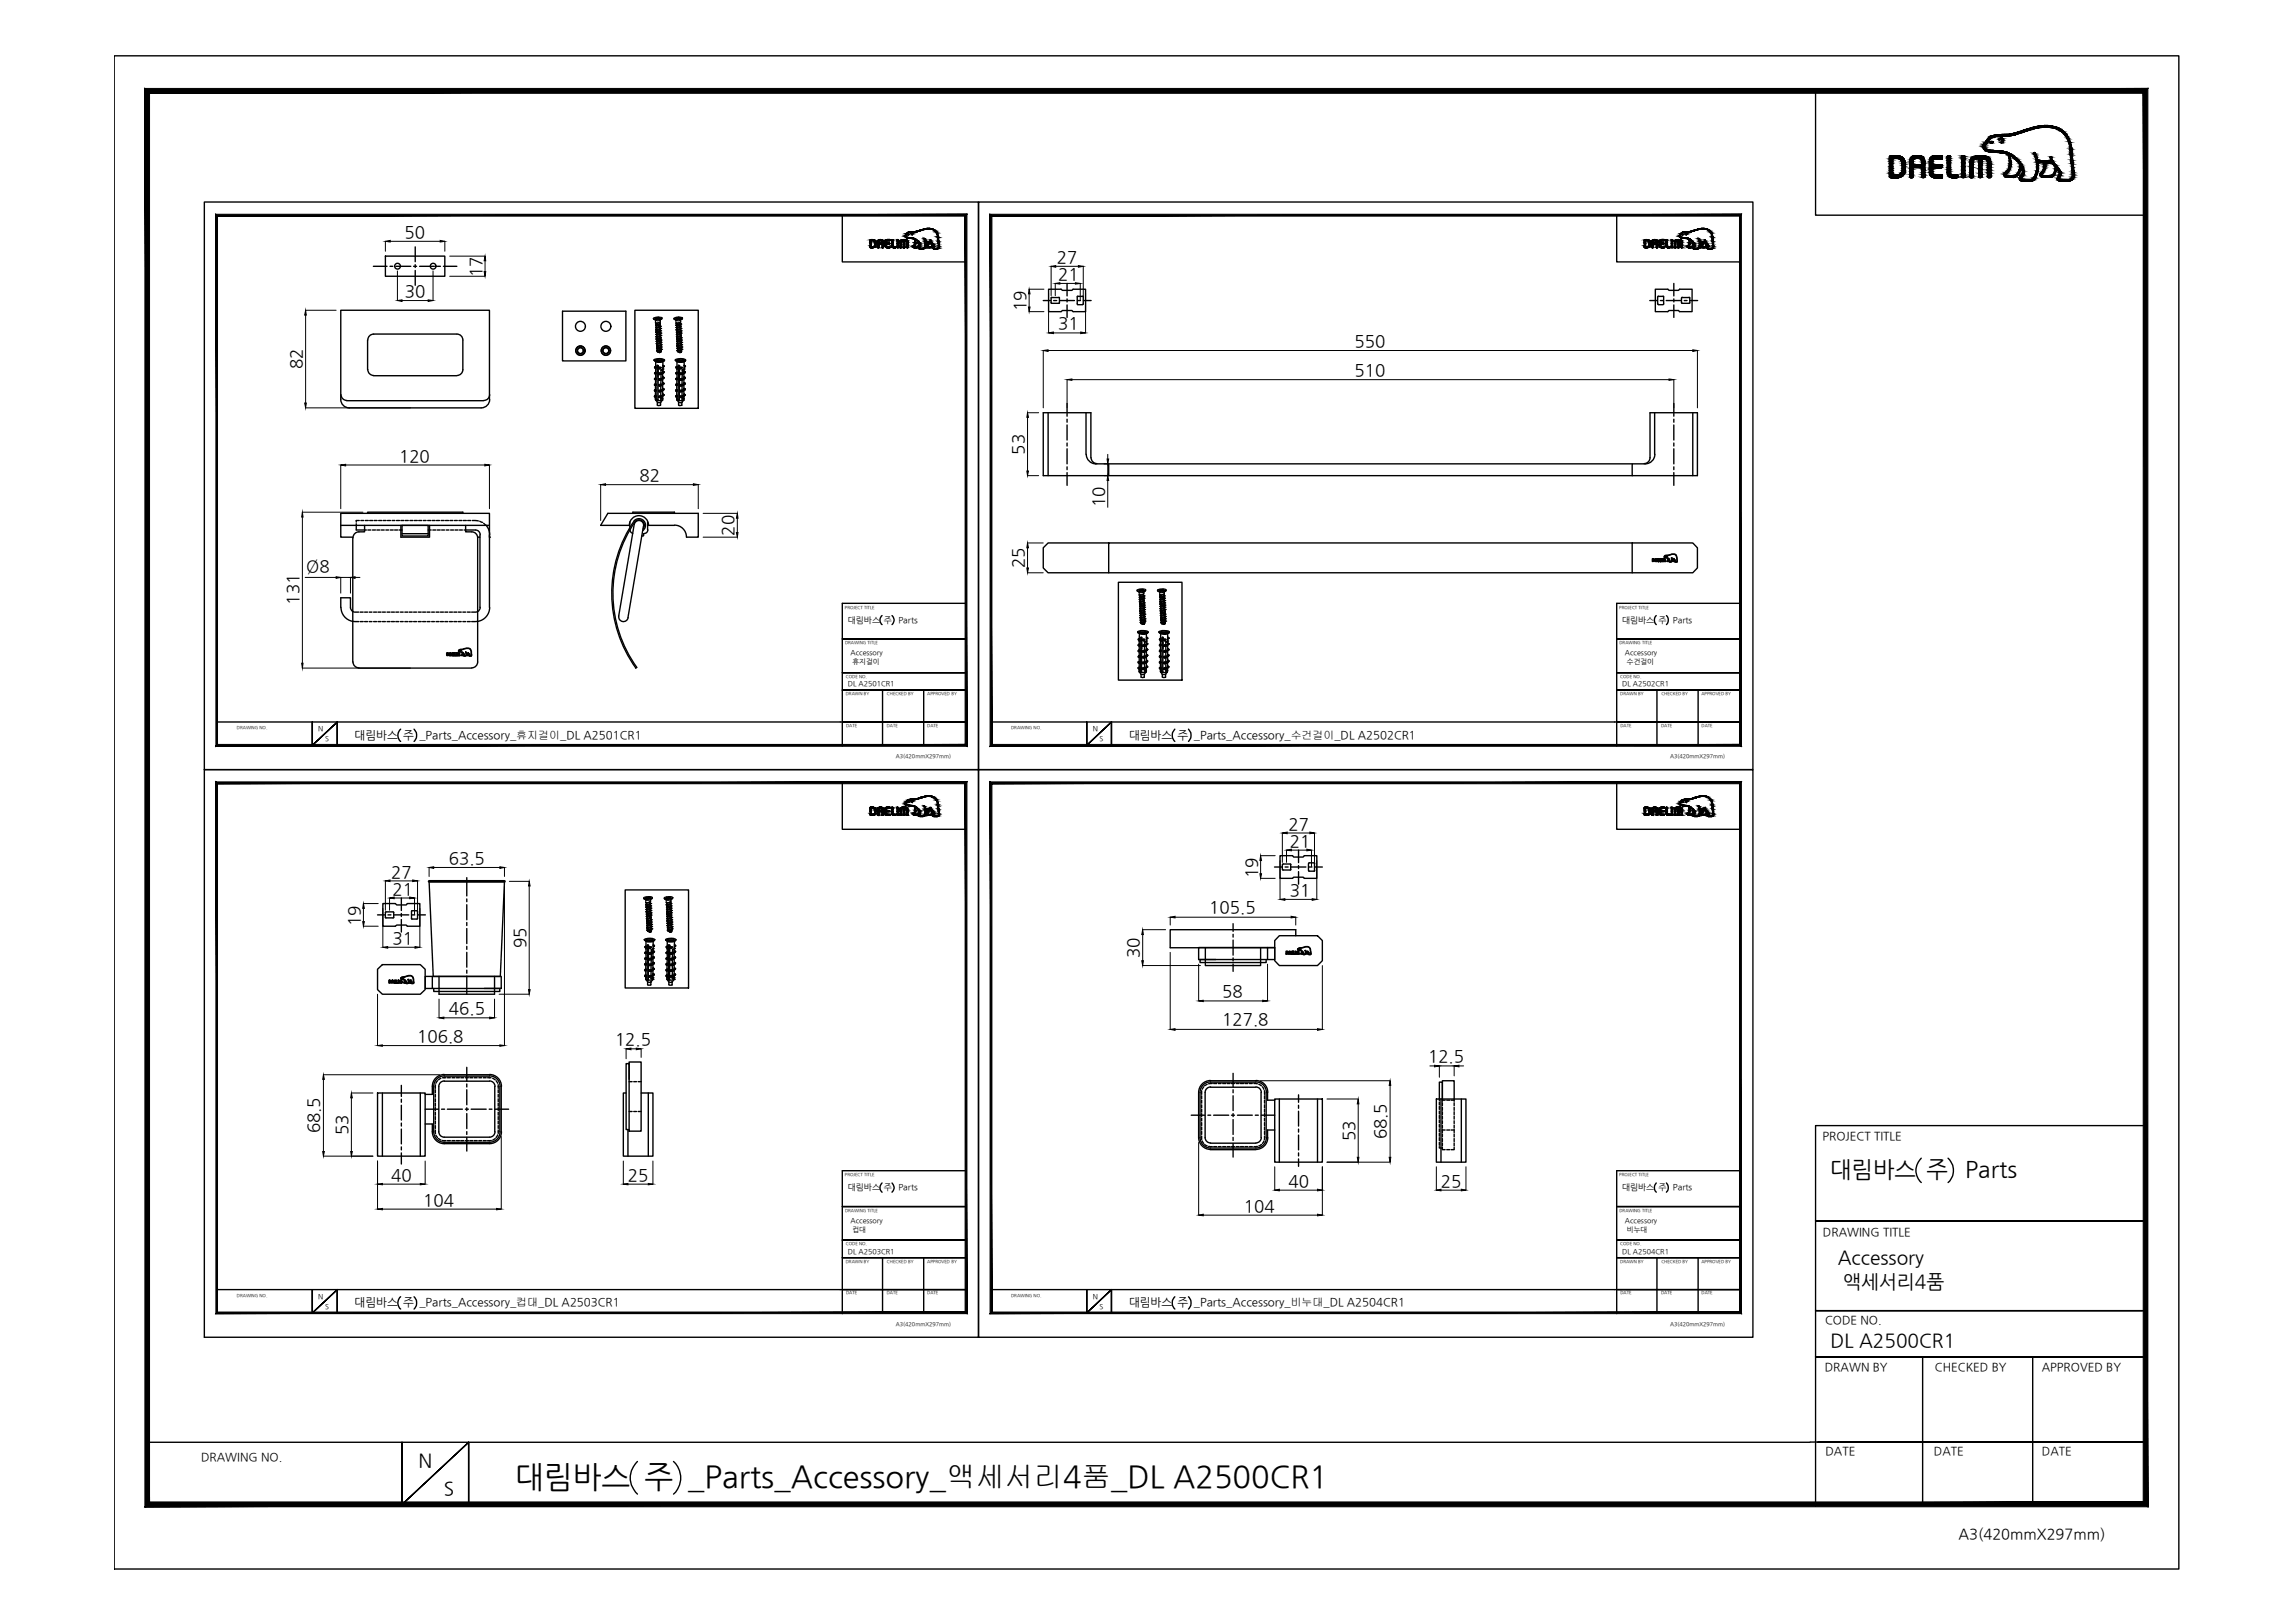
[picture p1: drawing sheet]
<svg xmlns="http://www.w3.org/2000/svg" width="420mm" height="297mm" viewBox="0 0 420 297" stroke-linecap="round" stroke-linejoin="round" font-family="sans-serif">
<defs><g id="words">
<text font-size="5.6" x="94.3" y="272.2">대림바스 주 _Parts_Accessory_액세서리4품_DL A2500CR1</text>
<g font-size="4.2">
<text x="335.1" y="215.4">대림바스 주</text>
<text x="359.8" y="215.4">Parts</text>
</g>
<g font-size="3.5">
<text x="336.5" y="231.4">Accessory</text>
<text x="337.4" y="235.7">액세서리4품</text>
<text x="335.1" y="246.4">DL A2500CR1</text>
<text x="76.6" y="268.5">N</text>
<text x="81.3" y="273.6">S</text>
</g>
<g font-size="3.1">
<text x="74.1" y="43.5">50</text>
<text x="88.2" y="50.7" transform="rotate(-90 88.2 50.7)">17</text>
<text x="193.5" y="48.1">27</text>
<text x="193.7" y="51.3">21</text>
<text x="74.1" y="54.4">30</text>
<text x="187.8" y="57" transform="rotate(-90 187.8 57)">19</text>
<text x="193.7" y="60.3">31</text>
<text x="248" y="63.6">550</text>
<text x="55.3" y="67.5" transform="rotate(-90 55.3 67.5)">82</text>
<text x="248" y="68.9">510</text>
<text x="187.5" y="83.2" transform="rotate(-90 187.5 83.2)">53</text>
<text x="73.1" y="84.5">120</text>
<text x="117.1" y="88.1">82</text>
<text x="202.2" y="92.9" transform="rotate(-90 202.2 92.9)">10</text>
<text x="134.4" y="98" transform="rotate(-90 134.4 98)">20</text>
<text x="56.1" y="104.7">Ø8</text>
<text x="187.5" y="104" transform="rotate(-90 187.5 104)">25</text>
<text x="54.7" y="110.7" transform="rotate(-90 54.7 110.7)">131</text>
<text x="235.9" y="151.9">27</text>
<text x="236.1" y="155">21</text>
<text x="71.6" y="160.6">27</text>
<text x="82.2" y="158">63.5</text>
<text x="230.2" y="160.7" transform="rotate(-90 230.2 160.7)">19</text>
<text x="71.9" y="163.8">21</text>
<text x="221.4" y="167.1">105.5</text>
<text x="236.1" y="164">31</text>
<text x="65.9" y="169.5" transform="rotate(-90 65.9 169.5)">19</text>
<text x="71.9" y="172.8">31</text>
<text x="96.3" y="173.5" transform="rotate(-90 96.3 173.5)">95</text>
<text x="208.6" y="175.3" transform="rotate(-90 208.6 175.3)">30</text>
<text x="82.2" y="185.6">46.5</text>
<text x="223.8" y="182.6">58</text>
<text x="76.4" y="190.6">106.8</text>
<text x="112.6" y="191.2">12.5</text>
<text x="223.8" y="187.7">127.8</text>
<text x="261.4" y="194.4">12.5</text>
<text x="58.5" y="207.4" transform="rotate(-90 58.5 207.4)">68.5</text>
<text x="63.7" y="207.7" transform="rotate(-90 63.7 207.7)">53</text>
<text x="248" y="208.8" transform="rotate(-90 248 208.8)">53</text>
<text x="253.8" y="208.5" transform="rotate(-90 253.8 208.5)">68.5</text>
<text x="71.6" y="216.1">40</text>
<text x="77.5" y="220.7">104</text>
<text x="115" y="216.1">25</text>
<text x="227.7" y="221.8">104</text>
<text x="235.9" y="217.2">40</text>
<text x="263.8" y="217.2">25</text>
</g>
<text font-size="2.7" x="358.5" y="281.6">A3(420mmX297mm)</text>
<g font-size="2.1">
<text x="64.9" y="135.2">대림바스 주 _Parts_Accessory_휴지걸이_DL A2501CR1</text>
<text x="206.7" y="135.2">대림바스 주 _Parts_Accessory_수건걸이_DL A2502CR1</text>
<text x="333.7" y="208.6">PROJECT TITLE</text>
<text x="333.7" y="226.2">DRAWING TITLE</text>
<text x="64.9" y="239.1">대림바스 주 _Parts_Accessory_컵대_DL A2503CR1</text>
<text x="206.7" y="239.1">대림바스 주 _Parts_Accessory_비누대_DL A2504CR1</text>
<text x="334.1" y="242.4">CODE NO.</text>
<text x="334.1" y="251">DRAWN BY</text>
<text x="354.2" y="251">CHECKED BY</text>
<text x="373.8" y="251">APPROVED BY</text>
<text x="36.8" y="267.4">DRAWING NO.</text>
<text x="334.2" y="266.4">DATE</text>
<text x="354.1" y="266.4">DATE</text>
<text x="373.8" y="266.4">DATE</text>
</g>
<g font-size="1.6">
<text x="155.2" y="114">대림바스 주</text>
<text x="164.5" y="114">Parts</text>
<text x="297" y="114">대림바스 주</text>
<text x="306.2" y="114">Parts</text>
<text x="155.2" y="217.8">대림바스 주</text>
<text x="164.5" y="217.8">Parts</text>
<text x="297" y="217.8">대림바스 주</text>
<text x="306.2" y="217.8">Parts</text>
</g>
<g font-size="1.3">
<text x="155.7" y="119.9">Accessory</text>
<text x="297.5" y="119.9">Accessory</text>
<text x="155.2" y="125.6">DL A2501CR1</text>
<text x="156.1" y="121.6">휴지걸이</text>
<text x="297" y="125.6">DL A2502CR1</text>
<text x="297.9" y="121.6">수건걸이</text>
<text x="58.3" y="133.9">N</text>
<text x="59.5" y="135.7">S</text>
<text x="200.1" y="133.9">N</text>
<text x="201.3" y="135.7">S</text>
<text x="155.7" y="223.8">Accessory</text>
<text x="156.1" y="225.4">컵대</text>
<text x="297.5" y="223.8">Accessory</text>
<text x="297.9" y="225.4">비누대</text>
<text x="155.2" y="229.4">DL A2503CR1</text>
<text x="297" y="229.4">DL A2504CR1</text>
<text x="58.3" y="237.7">N</text>
<text x="59.5" y="239.5">S</text>
<text x="200.1" y="237.7">N</text>
<text x="201.3" y="239.5">S</text>
</g>
<g font-size="1">
<text x="164" y="138.7">A3(420mmX297mm)</text>
<text x="305.8" y="138.7">A3(420mmX297mm)</text>
<text x="164" y="242.6">A3(420mmX297mm)</text>
<text x="305.8" y="242.6">A3(420mmX297mm)</text>
</g>
<g font-size=".8">
<text x="154.7" y="111.4">PROJECT TITLE</text>
<text x="296.4" y="111.4">PROJECT TITLE</text>
<text x="154.7" y="118">DRAWING TITLE</text>
<text x="296.5" y="118">DRAWING TITLE</text>
<text x="154.8" y="124.1">CODE NO.</text>
<text x="296.6" y="124.1">CODE NO.</text>
<text x="154.8" y="127.3">DRAWN BY</text>
<text x="162.4" y="127.3">CHECKED BY</text>
<text x="169.7" y="127.3">APPROVED BY</text>
<text x="296.6" y="127.3">DRAWN BY</text>
<text x="304.2" y="127.3">CHECKED BY</text>
<text x="311.5" y="127.3">APPROVED BY</text>
<text x="43.4" y="133.4">DRAWING NO.</text>
<text x="154.9" y="133">DATE</text>
<text x="162.3" y="133">DATE</text>
<text x="169.7" y="133">DATE</text>
<text x="185.1" y="133.4">DRAWING NO.</text>
<text x="296.7" y="133">DATE</text>
<text x="304.1" y="133">DATE</text>
<text x="311.5" y="133">DATE</text>
<text x="154.7" y="215.3">PROJECT TITLE</text>
<text x="296.4" y="215.3">PROJECT TITLE</text>
<text x="154.7" y="221.8">DRAWING TITLE</text>
<text x="296.5" y="221.8">DRAWING TITLE</text>
<text x="154.8" y="227.9">CODE NO.</text>
<text x="296.6" y="227.9">CODE NO.</text>
<text x="154.8" y="231.2">DRAWN BY</text>
<text x="162.4" y="231.2">CHECKED BY</text>
<text x="169.7" y="231.2">APPROVED BY</text>
<text x="296.6" y="231.2">DRAWN BY</text>
<text x="304.2" y="231.2">CHECKED BY</text>
<text x="311.5" y="231.2">APPROVED BY</text>
<text x="43.4" y="237.3">DRAWING NO.</text>
<text x="154.9" y="236.9">DATE</text>
<text x="162.3" y="236.9">DATE</text>
<text x="169.7" y="236.9">DATE</text>
<text x="185.1" y="237.3">DRAWING NO.</text>
<text x="296.7" y="236.9">DATE</text>
<text x="304.1" y="236.9">DATE</text>
<text x="311.5" y="236.9">DATE</text>
</g>
</g></defs>
<!-- layer: 0 -->
<g fill="#000" stroke="#000" stroke-width=".18">
<path d="M56 56.8l.1 .9h-.3zM70.6 44.2l.8-.2v.3zM72.8 55l.8-.1v.3zM78.4 54.9l.9 .1-.9 .2zM80.6 44l.8 .2-.8 .1zM88.8 46.9l.1 .8h-.3zM88.6 49.7h.3l-.1 .9zM188.4 52.9l.2 .9h-.3zM188.3 56.2h.3l-.2 .8zM192.4 48.7l.9-.1v.3zM193.2 51.9l.8-.2v.3zM196.9 51.7l.9 .2-.9 .1z"/>
<path d="M197.4 48.6l.9 .1-.9 .2zM55.8 73.8h.3l-.1 .8zM188.1 75.5l.2 .9h-.3zM191 64.1l.9-.1v.3zM192 60.9l.9-.1v.3zM195.4 69.5l.8-.1v.2zM197.9 60.8l.8 .1-.8 .2zM305.5 69.4l.9 .1-.9 .1zM309.9 64l.9 .1-.9 .2zM55.4 93.7l.1 .9h-.3zM62.4 85.1l.9-.1v.3zM88.8 85l.8 .1-.8 .2z"/>
<path d="M110 88.7l.9-.2v.3zM126.9 88.5l.9 .2-.9 .1zM135 94l.1 .8h-.3zM134.8 97.5h.3l-.1 .8zM188 86.2h.3l-.2 .9zM202.7 84h.3l-.2 .9zM202.8 87.1l.2 .8h-.3zM61.5 105.6l.9 .1-.9 .1zM64.2 105.7l.8-.1v.2zM188.1 99.4l.2 .9h-.3zM188 103.9h.3l-.2 .9zM55.2 121.4h.3l-.1 .9z"/>
<path d="M78.6 158.8l.8-.2v.3zM91.5 158.6l.9 .2-.9 .1zM230.8 156.6l.2 .9h-.3zM230.7 159.9h.3l-.2 .9zM234.8 152.5l.9-.2v.3zM235.5 155.6l.9-.2v.3zM239.3 155.4l.8 .2-.8 .1zM239.8 152.3l.9 .2-.9 .1zM66.5 165.4l.2 .9h-.3zM66.4 168.7h.3l-.2 .8zM70.1 173.4l.9-.2v.3zM70.6 161.2l.8-.1v.2z"/>
<path d="M71.3 164.4l.9-.2v.3zM75 164.2l.9 .2-.9 .1zM75.6 161.1l.8 .1-.8 .1zM76 173.2l.9 .2-.9 .1zM96.9 161.3l.2 .9h-.3zM209 175.8h.3l-.1 .9zM209.2 170.2l.1 .8h-.3zM214.2 167.9l.9-.2v.3zM234.3 164.6l.9-.1v.3zM236.4 167.7l.8 .2-.8 .1zM240.2 164.5l.9 .1-.9 .2zM59.2 196.7l.2 .8h-.3z"/>
<path d="M69.1 191.4l.9-.2v.3zM80.4 186.3l.9-.1v.3zM89.6 186.2l.9 .1-.9 .2zM91.5 191.2l.9 .2-.9 .1zM96.8 181.1h.3l-.2 .9zM114.6 192l.9-.2v.3zM116.5 191.8l.9 .2-.9 .1zM214.2 188.4l.9-.1v.3zM219.4 183.2l.9-.1v.2zM231.2 183.1l.9 .1-.9 .1zM241.2 188.3l.9 .1-.9 .2zM254.5 197.8l.1 .8h-.3z"/>
<path d="M262.6 195l.9 .1-.9 .2zM266.2 195.1l.9-.1v.3zM59.1 210.7h.3l-.2 .9zM64.2 210.7h.3l-.2 .9zM64.3 200l.2 .9h-.3zM69.1 216.7l.9-.1v.2zM76.9 216.6l.9 .1-.9 .1zM114.1 216.7l.9-.1v.2zM118.7 216.6l.8 .1-.8 .1zM233.4 217.8l.8-.2v.3zM241.2 217.6l.9 .2-.9 .1zM248.5 211.8h.3l-.1 .9z"/>
<path d="M248.7 201.1l.1 .9h-.3zM254.3 211.8h.3l-.1 .9zM263 217.8l.8-.2v.3zM267.5 217.6l.9 .2-.9 .1zM69.1 221.3l.9-.1v.2zM90.9 221.2l.9 .1-.9 .1zM219.4 222.4l.9-.2v.3zM241.2 222.2l.9 .2-.9 .1z"/>
<path d="M39.8 136.2l-.3 .4 137.2-.4zM39.5 136.6l137.2-.4 .3 .4zM176.7 39.6v96.6l.3 .4zM176.7 39.6l.3-.4v97.4zM39.8 39.6h136.9l.3-.4zM39.5 39.2h137.5l-137.2 .4zM39.5 39.2l.3 97v-96.6zM39.5 39.2l.3 97-.3 .4z"/>
<path d="M181.6 136.2l-.3 .4 137.2-.4zM181.3 136.6l137.2-.4 .3 .4zM318.5 39.6v96.6l.3 .4zM318.5 39.6l.3-.4v97.4zM181.6 39.6h136.9l.3-.4zM181.3 39.2h137.5l-137.2 .4zM181.3 39.2l.3 97v-96.6zM181.3 39.2l.3 97-.3 .4z"/>
<path d="M39.8 240.1l-.3 .3 137.2-.3zM39.5 240.4l137.2-.3 .3 .3zM176.7 143.4v96.7l.3 .3zM176.7 143.4l.3-.3v97.3zM39.8 143.4h136.9l.3-.3zM39.5 143.1h137.5l-137.2 .3zM39.5 143.1l.3 97v-96.7zM39.5 143.1l.3 97-.3 .3z"/>
<path d="M181.3 240.4l137.2-.3h-136.9zM181.3 240.4l137.2-.3 .3 .3zM318.5 143.4v96.7l.3 .3zM318.5 143.4l.3-.3v97.3zM181.6 143.4h136.9l.3-.3zM181.3 143.1h137.5l-137.2 .3zM181.3 143.1l.3 97v-96.7zM181.3 143.1l.3 97-.3 .3z"/>
<path d="M27.4 274.9l-.9 .9 365.9-.9zM26.5 275.8l365.9-.9 .8 .9zM392.4 17.1v257.8l.8 .9zM393.2 16.2v259.6l-.8-258.7zM27.4 17.1h365l.8-.9zM26.5 16.2h366.7l-365.8 .9zM26.5 16.2l.9 258.7v-257.8zM26.5 16.2l.9 258.7-.9 .9z"/>
</g>
<g fill="none" stroke="#000" stroke-width=".25">
<path d="M20.9 10.2h378v277h-378zM332.4 16.6v22.8h60.4M37.4 37h141.7v103.9h-141.7zM154.2 39.4v8.5h22.7M179.1 37h141.8v103.9h-141.8zM296 39.4v8.5h22.6M368.5 32.5h.1M68.4 48.7h2.5M70.6 46.9h10.8v3.7h-10.8zM71.4 48.7h.5M72.5 48.7h2.7M75.7 48.7h.6"/>
<path d="M76 45.2v2.7M76 48.4v.6M76 49.5v2.7M76.8 48.7h2.7M80.1 48.7h.5M81.2 48.7h2.4M116.2 56.8h11.6v17.9h-11.6zM120 59.1l.1 .1M120 59.6h.2M120 59.5h.1M120 60h.1M120 59.5v.1"/>
<path d="M120.1 60h.1M120.1 58.2h-.1h.1M120.1 58.2h.1M120.1 59.5h.1M120.1 59.5h-.1M120.1 59.2v.3M120.2 58.2v.1h-.1h.3M120.2 59.6v.3M120.2 58.3h.1M120.2 58.2v.1M120.5 58.1l-.3 .1M120.5 58.1h.2l-.1 .2"/>
<path d="M120.5 58.1v.2M120.5 58.1l.1 .2M120.7 58.2l-.3 .1M120.7 58.1v.1M120.7 59.5h.1M120.7 59.5l-.5 .1M120.7 58.2h.1l-.2 .1M120.7 58.2v.1M120.8 59.9l-.6 .1M120.8 59.5h-.1M120.8 59l-.7 .2M120.8 59.5l-.8 .1"/>
<path d="M120.8 59.9l-.7 .1M120.8 59v.3l-.7 .2M120.8 59.4v.3l-.6 .2M120.8 59.8l-.1 .4-.5 .1M120.8 59.2l.1 .1-.2 .2h-.7M120.8 59.6l.1 .1M120.9 59.7l-.9 .2h.2M120.9 59.7h.1M120.9 58.9l-.1 .1M120.9 59.3l-.1 .2M120.9 59.7l-.1 .2M123.8 59.5h.1"/>
<path d="M123.8 59.5v.1M123.8 59.1v.1M123.8 60h.1M123.8 59.6h.1M123.8 59.9h.1M123.8 58.2h-.1h.2M123.8 58.2h.1M123.9 59.2v.3M123.9 58.2l.1 .1h-.1h.2M123.9 59.9h.1M123.9 59.9h-.1M123.9 59.5h-.1"/>
<path d="M123.9 59.6v.3M123.9 58.3h.1M123.9 58.2l.1 .1M124.2 58.1l-.2 .1M124.2 58.1h.2v.2l.2-.1h-.2M124.2 58.1v.2M124.2 58.1l.1 .2M124.4 58.2l-.3 .1M124.4 58.1l.1 .1M124.4 59.1l-.6 .1M124.4 59.1h.1M124.4 59.9h.1"/>
<path d="M124.4 59.9l-.5 .1M124.4 58.2v.1M124.5 59.5l-.6 .1M124.5 59l-.1 .1M124.5 59l-.7 .2M124.5 59.5l-.7 .1M124.5 59.9h-.1M124.5 59.9l-.7 .1M124.5 59v.3l-.6 .2M124.5 59.4l-.1 .3-.5 .2M124.5 59.2l.1 .1M124.5 59.6l.2 .1"/>
<path d="M124.6 59.8l-.1 .3-.6 .2M124.6 59.3l-.8 .2M124.6 59.3h.1M124.6 58.9l-.1 .1M124.7 59.7l-.3 .2h-.6M124.7 59.3l-.2 .2M124.7 59.7l-.2 .2M167.8 45.4h.1M191 55h1.3M192 52.9h2.3l.2 .2h1.7l.3-.2h2.2v4.1h-2.2l-.3-.2h-1.7l-.2 .2h-2.3zM192.4 54.5v.9l.1 .1M192.5 54.5h1.3"/>
<path d="M192.5 54.4l-.1 .1M192.9 55h.5M193.9 54.4l.1 .1M194 54.5l-.1 1h-1.4M194 55h2.7M195.4 51.9v2.3M195.4 54.7v.6M195.4 55.8v2.3M197.2 55.6l1 .2M197.3 55h.5M197.3 54.2h.9M197.3 54.2l-.1 .1v1.3"/>
<path d="M198.2 54.2l.1 .1v1.3M198.3 55.6l-.1 .1M198.4 55h1.4M302 55h1.4M303.1 52.9h2.2l.2 .2h1.8l.2-.2h2.3v4.1h-2.3l-.2-.2h-1.8l-.2 .2h-2.2zM303.5 55.6l.1 .1M303.6 54.2h.8M303.6 54.2l-.1 .1v1.3M304 55h.5M304.5 54.2l.1 .1v1.3M304.6 55.6l-1 .2M305 55h2.8"/>
<path d="M306.4 51.9v2.3M306.4 54.7v.6M306.4 55.8v2.3M307.8 54.5v.9M307.9 55.4l.1 .1h1.2M308 54.5h1.2M308 54.4l-.1 .1M308.3 55h.5M309.3 54.4l.1 .1M309.4 54.5v.9l-.1 .1M309.4 55h1.4M309.5 45.4h.1"/>
<path d="M62.4 73.1v-16.3h27.2v16.3M62.4 73.1a1.54 1.54 0 0 0 1.5 1.5M62.4 72.2a1.08 1.08 0 0 0 1.1 1.1M63.5 73.3h25M63.9 74.6h24.2M67.3 62.2v5.5M67.3 67.6a1.08 1.08 0 0 0 1.1 1.1M68.4 61.1h15.2M68.4 68.8h15.2M68.4 61.1a1.08 1.08 0 0 0-1.1 1.1M83.7 61.1a1.08 1.08 0 0 1 1 1.1v5.4a1.08 1.08 0 0 1-1 1.1M89.6 72.2a1.08 1.08 0 0 1-1 1.1"/>
<path d="M89.6 73.1a1.54 1.54 0 0 1-1.5 1.5M119.8 69.4l.2-.1v.1l-.1 .1zM119.9 70.5h.1M119.9 71.5h.1M119.8 72.5l.1 .1zM119.9 67.2l.1 .1v.1l-.2-.1zM119.9 68.2h.1v.2h-.1zM119.9 70.3h.1v.2l-.2-.1zM119.9 71.3l.1 .2v.1l-.2-.1zM119.9 72.4l.1 .1v.2h-.2zM120 67.3h.1M119.9 68.3h.1"/>
<path d="M119.9 69.4h.1M120 72.9h.1M120 67.5v.1M120.1 60.8h.1M120.1 60.4h.1M120.1 60.3h.1M120.1 65.9l.7-.2 .5 .2-.7 .2zM120.1 61.7h.1M120.1 61.2l.1 .1M120.1 61.6h.1M120.1 61.2h.1M120.1 62.1h.1"/>
<path d="M120.2 62.5h.1M120.2 62.1h.1M120.2 60.4h.1M120.2 60.3h.1M120.2 60.3h-.1M120.2 62.9h.1M120.2 60v.3M120.2 60.4v.3M120.2 63.8h.1M120.2 63.3l.1 .1M120.2 61.3h.1M120.2 61.1h.1"/>
<path d="M120.2 61.1l-.1 .1M120.2 60.7l-.1 .1M120.2 63.3h.1M120.2 61.7h.1M120.2 62.9l.1 .1M120.2 60.8v.3M120.2 61.3l.1 .3M120.3 64.2h.1M120.3 62.1h.1M120.3 62.4l-.1 .1M120.3 61.6h-.2M120.3 66h.8"/>
<path d="M120.3 61.7v.3M120.3 62.1v.3M120.3 63.4h.1M120.3 63.2l-.1 .1M120.3 63.2h.1M120.3 62.5v.3M120.3 63v.2M120.3 63.4v.2M120.3 66.9h.2v6.4h-.2zM120.3 64.1h.1M120.3 64.2l.1 .2h.4M120.3 63.8v.3"/>
<path d="M120.4 66.9l.1 2.1M120.5 73.1l-.2 .2M120.6 68.3l.2 .2v.1h-.2zM120.6 69.4h.2v.2h-.2zM120.6 70.4l.2 .1v.2l-.2-.1zM120.6 71.5h.2v.2l-.2-.1zM120.6 72.5h.2v.2l-.2-.1zM120.6 69.5h.1zM120.7 70.5h.1M120.7 71.6h.1M120.6 72.7h.1M120.7 67.4h.1"/>
<path d="M120.7 67.3l.1 .1v.1h-.2zM120.6 68.5h.1M120.7 64.5l.1-.1zM120.7 60.3h.1M120.7 60.3l-.5 .1M120.7 64.5h.1M120.8 64.5h.1M120.8 62.4h.1M120.8 60.7l-.6 .1M120.8 60.3h-.1M120.8 60.3l-.7 .1M120.8 60.7l-.7 .1"/>
<path d="M120.8 62.4l-.5 .1M120.8 60l.1 .1M120.8 63.3h.1M120.8 61.6l-.5 .1M120.8 61.1l-.6 .2M120.8 61.1l-.7 .1M120.8 60.3v.3l-.6 .1M120.8 60.7v.3l-.6 .1M120.8 61.6l-.7 .1M120.8 63.3l-.5 .1M120.8 60.8l.2 .2M120.8 60.4l.1 .2"/>
<path d="M120.9 64.1h.1M120.9 61.7l.1 .1-.2 .2h-.7h.2M120.9 62.8l-.6 .2M120.9 62.4h-.1M120.9 61.9l-.6 .2M120.9 61.5l-.1 .3-.5 .2M120.9 61.1l-.1 .3-.5 .2M120.9 61.9l-.7 .2M120.9 62.4l-.7 .1M120.9 62.8l-.7 .1M120.9 61.9v.3l-.6 .2M120.9 64.1l-.6 .1"/>
<path d="M120.9 64.4l-.1 .1M120.9 61.2l.1 .2M120.9 63.6l-.6 .2M120.9 63.2l-.1 .1M120.9 60.1l-.2 .2h-.6M120.9 60.6l-.2 .1-.6 .1M120.9 62.4v.3l-.6 .1M120.9 62.8v.3l-.6 .1M120.9 61.4l-.8 .2M120.9 63.2l-.7 .1M120.9 63.6l-.7 .2M120.9 60.6h.1"/>
<path d="M120.9 60.1h.1M120.9 62.1l.1 .1M120.9 60.1l-.1 .2M120.9 62.5l.1 .2M120.9 62.9l.2 .1M121 64.1h-.1M121 63.3l.1 .2-.3 .1-.6 .1 .1-.1M121 61l-.3 .1-.6 .1M121 61.4h.1M121 61h.1M121 64.1l-.7 .1M121 63.2l-.1 .3-.6 .1"/>
<path d="M121 63.6l-.1 .4-.6 .1M121 60.6l-.2 .1M121 61.4l-.1 .1M121 61l-.2 .1M121 61.4l-.2 .2M121 63.8l.1 .1M121 72.6h.1M121 71.6h.1M121 64.2h.1M121 62.7l-.4 .2h-.4l.1-.1M121 64.2v.2h-.2M121 62.2l-.4 .3h-.4"/>
<path d="M121 62.7h.1M121 62.2h.1M121 64.1v.2l-.2 .1M121 68.4h.1M121 69.4v.1M121 70.5h.1M121 71.5v.1M121 61.8l-.1 .1M121 62.2l-.1 .2M121.1 63.1l-.9 .2M121.1 63.5h.1M121.1 63.1h.1"/>
<path d="M121.1 62.7l-.2 .1M121.1 63.1l-.2 .1M121.1 68.3l-.1 .1M121.1 63.9l-.8 .2M121.1 63.9h.1M121.1 63.9l-.1 .2M121.1 63.5l-.2 .1M121.3 71.4h.1M121.3 70.4h.1M121.3 69.3h.1M121.3 68.3h.1M121.3 68.2h.1"/>
<path d="M121.3 69.3l-.3 .1M121.3 70.3l-.3 .2M121.3 71.4l-.3 .1M121.3 72.4l-.3 .2M121.3 68.2l-.2 .1M121.3 68.2l-.2 .3-.1-.1M121.3 69.3l-.2 .3-.1-.2M121.3 70.3l-.2 .3-.1-.1M121.3 71.4l-.2 .3-.1-.1M121.3 72.4l-.2 .3-.1-.1M121.3 72.9l-.3 .1h.2M121.3 72.4v.1"/>
<path d="M121.4 67.5h.1M121.4 69l.2 .1M121.4 67.5l-.4 .2 .4-.1M121.4 72.2l.1 .1M121.4 71.1l.1 .1M121.4 70.1h.1v.2v-.2zM121.4 68l.2 .1-.1 .1-.1-.2M121.4 66.9l.2 .1-.1 .2 .1-.2M121.4 71.1h.1v.2M121.4 66.9h.1M121.4 67.9h.1M121.4 69h.1"/>
<path d="M121.4 70h.1M121.4 71.1h.1M121.4 72.1h.1M121.4 66.9l.2 .1M121.4 69l.1 .2M121.5 72.3l-.1 .1M121.6 67h.1M121.6 68.1h.1M121.6 69.1h.1M121.6 70.2h.1M121.6 71.2h.1M121.6 72.3h.1"/>
<path d="M123.7 69.4l.2-.1v.1l-.1 .1zM123.8 70.5h.1M123.8 71.5h.1M123.7 72.5l.1 .1zM123.8 67.2l.1 .1v.1l-.2-.1zM123.8 68.2h.1v.2l-.2-.1zM123.8 70.3h.1v.2l-.2-.1zM123.8 71.3l.1 .2v.1h-.2zM123.8 72.4l.1 .1v.2h-.2zM123.9 67.3h.1M123.8 69.4h.1M123.8 60.4h.1"/>
<path d="M123.8 60.3h.1M123.8 68.3v.1zM123.9 60.8h.1M123.9 61.2l.1 .1M123.9 61.2h.1M123.9 61.7h.1M123.9 62.1h.1M123.9 60h.1M123.9 62h.1M123.9 72.9h.1M123.9 62.5h.1M123.9 60v.3"/>
<path d="M123.9 63.3l.2 .1M123.9 62.9l.1 .1M123.9 62.9h.1M123.9 61.1h.1M123.9 61.1v.1M123.9 60.7v.1M123.9 60.3h-.1M123.9 63.3h.1M123.9 60.4v.3M123.9 60.8v.3M123.9 67.5v.1M124 64.2h.1"/>
<path d="M124 63.8h.1M124 62h.1M124 62h-.1M124 65.9l.7-.2 .5 .2-.7 .2zM124 61.3v.3M124 61.7v.3M124 62.1v.3M124 63h.1M124 62.8l-.1 .1M124 62.5v.3M124 63l.1 .2M124.1 63.8h.1"/>
<path d="M124.1 64.1h.1M124.1 63.2l-.2 .1M124.1 63.2h.1M124.1 63.4v.2M124.1 63.8v.3M124.1 64.2v.2h.5M124.1 66h.9M124.2 66.9h.2v6.4h-.3zM124.3 66.9l.1 2.1M124.4 73.1l-.3 .2M124.4 72.6l.3-.1v.2h-.2zM124.5 64.5h.1"/>
<path d="M124.5 60.3l-.6 .1M124.5 60.3l-.7 .1M124.5 68.3l.2 .2v.1h-.2zM124.5 69.4h.2v.2h-.2zM124.5 70.4l.2 .1v.2l-.2-.1zM124.5 71.5h.2v.2l-.3-.1zM124.5 69.5h.1zM124.6 70.5h.1M124.6 71.6h.1M124.5 72.7h.1M124.6 67.4h.1M124.6 64.4l-.1 .1"/>
<path d="M124.6 64.4h.1M124.6 62.8h.1M124.6 61.6l-.6 .1M124.6 61.1l-.6 .2M124.6 60.7l-.7 .1M124.6 61.1l-.7 .1M124.6 60.3l-.1 .3-.6 .1M124.6 60.7v.3l-.7 .1M124.6 61.6l-.7 .1M124.6 62.8l-.6 .2M124.6 67.3l.1 .1v.1h-.2zM124.5 68.5h.1"/>
<path d="M124.6 60.4l.1 .2M124.6 60l.1 .1M124.6 63.7h.1M124.6 62.4l-.6 .1M124.6 62l-.6 .1M124.6 61.5v.3l-.6 .2M124.6 61.1v.3l-.6 .2M124.6 62l-.7 .1M124.6 62.4l-.7 .1M124.6 63.7l-.5 .1M124.6 64.4l-.2 .1h.1M124.6 60.8l.1 .2"/>
<path d="M124.6 61.2l.1 .2M124.7 63.2l-.6 .2M124.7 62.8h-.1M124.7 60.1l-.3 .2h-.6M124.7 62.8l-.8 .1M124.7 61l-.8 .2M124.7 61.9l-.1 .3-.6 .2M124.7 62.4l-.1 .3-.6 .1M124.7 63.2l-.8 .1M124.7 60.1h.1M124.7 61.7v.1M124.7 60.1l-.2 .2"/>
<path d="M124.7 62.1v.1M124.7 62.5l.1 .2M124.7 64.1l-.6 .1M124.7 63.6l-.1 .1M124.7 60.6l-.3 .1-.5 .1M124.7 62.8v.3l-.6 .1M124.7 63.6l-.7 .2M124.7 61h.1M124.7 60.6h.1M124.7 64.1l-.7 .1M124.7 63.2l-.1 .4h-.5M124.7 63.6v.3l-.1 .1-.5 .1"/>
<path d="M124.7 60.6l-.1 .1M124.7 61v.1M124.7 61l-.1 .1M124.7 62.9l.1 .1M124.7 63.3l.1 .2M124.7 62.2l-.4 .3h-.4l.1-.1M124.7 61.4l-.4 .2h-.4h.1M124.7 61.8l-.2 .2h-.6M124.7 63.1l-.8 .2M124.7 62.2h.1M124.7 61.8h.1M124.7 64.1v.2l-.1 .1"/>
<path d="M124.7 61.4l-.1 .2M124.7 61.8l-.1 .2M124.7 63.8l.1 .1M124.7 64.2l.1 .1-.2 .1M124.8 62.7l-.4 .2h-.5M124.8 63.1h.1M124.8 62.7h.1M124.8 62.2l-.2 .2M124.8 62.7l-.1 .1M124.8 63.9l-.8 .2h.1M124.8 63.5l-.8 .2 .1-.1M124.8 63.9h.1"/>
<path d="M124.8 63.5h.1M124.8 63.9l-.1 .2M124.8 63.1l-.1 .1M124.8 63.5l-.1 .1M124.9 73l.3-.1zM124.9 72.6h.1M124.9 71.6h.1M124.9 68.4h.1M124.9 70.5h.1M124.9 69.4v.1M124.9 68.3v.1M124.9 69.4h.1"/>
<path d="M124.9 71.5v.1M125.2 71.4h.1M125.2 70.4h.1M125.2 69.3h.1M125.2 68.3h.1M125.2 68.2h.1M125.2 69.3l-.3 .1M125.2 70.3l-.3 .2M125.2 71.4l-.3 .1M125.2 72.4l-.3 .2M125.2 68.2l-.3 .1M125.2 68.2l-.2 .3-.1-.1"/>
<path d="M125.2 69.3l-.2 .3-.1-.2M125.2 70.3l-.2 .3-.1-.1M125.2 71.4l-.2 .3-.1-.1M125.2 72.4l-.2 .3-.1-.1M125.2 72.4v.1M125.3 67.5h.1M125.3 67.5l-.4 .2 .4-.1M125.3 72.2l.1 .1M125.3 70.1h.1v.2v-.2zM125.3 69h.1v.2l-.1-.2M125.3 68l.2 .1-.1 .1-.1-.2M125.3 66.9l.2 .1-.1 .2 .1-.2"/>
<path d="M125.3 66.9h.1M125.3 67.9h.1M125.3 69h.1M125.3 70h.1M125.3 72.1h.1M125.3 66.9l.2 .1M125.4 71.2l-.1-.1 .1 .2M125.4 72.3l-.1 .1M125.5 67h.1M125.5 68.1h.1M125.5 69.1h.1M125.5 70.2h.1"/>
<path d="M125.5 71.2h.1M125.5 72.3h.1M191.9 75.5v11.6M195.4 73.8v2.4M195.4 76.7v.6M195.4 77.8v2.7M198.8 75.5v7.7M302.9 75.5v7.7M306.4 73.8v2.4M306.4 76.7v.6M306.4 77.8v2.7M309.9 75.5v11.6"/>
<path d="M62.4 96.2h27.2M64.6 98.3h-2.2v-4.3h27.2v4.3M64.6 98.4v22.8M65.2 96.2v.8h1.5M65.7 97.3a1.08 1.08 0 0 0-1.1 1.1M66.7 96.2v1.1h-1M67.3 94v-.3h17.4v.3M73.4 96.2v2.1h5.2v-2.1M73.4 97h.2M73.6 96.2h4.8v1.9h-4.8zM73.6 97.7h4.8M78.4 97h.2"/>
<path d="M85.2 96.2v1.1h1.2a1.08 1.08 0 0 1 1 1.1M85.2 97h1.8M87 97a.87 .87 0 0 1 .9 .9M87.4 98.4v22.8a1.08 1.08 0 0 1-1 1M87.4 98.3h.5M87.9 97.9v13.3M89 96.1l.5 1 .1 .8M89.6 98.3h.1M89.6 97.9v13.3M115.2 96.1a1.76 1.76 0 0 1 1.8-1.7 1.76 1.76 0 0 1 1.7 1.7M115.3 95.5v1M115.3 97h.1"/>
<path d="M115.3 97l.1 .3 .4 .3M115.9 94v-.3h7.6v.3M116.3 95.4a.99 .99 0 0 1 1.3 0 .99 .99 0 0 1 .2 1.3M116.3 95.4a23.2 23.2 0 0 0 .3 26.7l-.2 .2M116.5 95.4a.87 .87 0 0 1 .9 0 .87 .87 0 0 1 .4 .9l-2.8 16.7a.87 .87 0 0 1-1 .8 .87 .87 0 0 1-.7-1.1l2.8-16.7zM117.5 98.1h.2M117.7 97.1a1.2 1.2 0 0 0 .2-1.8 1.2 1.2 0 0 0-1.8 0 23.4 23.4 0 0 0 .3 27M117.8 98l-.1 .1M117.9 97.7h-.1v.3M118.6 95.5v1.5M118.6 97a.66 .66 0 0 1-.7 .6M118.7 96.2h4.8"/>
<path d="M123.5 96.1a2.18 2.18 0 0 1 2.2 2.2h2.1v-4.3h-16.5l-1.3 2.2h5.2M195.4 81.1v.5M195.4 82.1v2.8M195.4 85.4v.6M195.4 86.5v2.3M198.9 83.1a1.76 1.76 0 0 0 1.7 1.8h2.4v2.2h95.8M199.7 83.8v-8.3h-8.7v11.6h12M199.8 83.8a1.08 1.08 0 0 0 1 1.1M203 99.4v5.4h-11.1l-.9-.9v-3.6l.9-.9h106.9M203 84.9h95.8M298.8 99.4h11.1l.9 .9v3.6l-.9 .9h-11.1zM302.1 83.8a1.08 1.08 0 0 1-1.1 1.1"/>
<path d="M302.1 83.8v-8.3h8.7v11.6h-12M303 83.1a1.76 1.76 0 0 1-1.8 1.8h-2.4v2.2M306.4 81.1v.5M306.4 82.1v2.8M306.4 85.4v.6M306.4 86.5v2.3M62.4 111.2v-1.8h1.8v1.8l.2 .5 .2 .2M62.4 111.2a2.6 2.6 0 0 0 2.2 2.5M81.8 119.5h.3v.4h-.3zM81.9 119.5l.2 .1v.3h-.2zM82.3 120v-.5h.3l-.1 .5M82.3 120h.1"/>
<path d="M82.3 120v-.2h.2v.2M82.4 119.5l.1 .2h-.2zM82.5 120h.1M82.7 119.5h.3l-.2 .1 .2 .1-.2 .1 .2 .2-.3-.1zM82.9 120h.1M83 120h.1M83.2 119.5v.4l.2 .1M83.2 119.5h.1M83.2 119.5v.5h.2M83.3 120h.1M83.4 120h.1M83.6 119.5v.5"/>
<path d="M83.6 120h.1M83.6 119.5h.1M83.7 120v-.3a.26 .26 0 0 1 .2-.2 .26 .26 0 0 1 .3 .2l-.1 .3M83.7 120h.1M83.7 120l.1-.4 .1-.1v.5M83.9 120h.1M83.9 120l.1-.5 .1 .5M84 119.1a2.91 2.91 0 0 1 2-.4 1.29 1.29 0 0 1 .2 1.4l-.3-.1v-.2l-.1 .2h-.3v-.4h-.1v.2l-.2 .3-.3-.1v-.3l-.1 .2-.3 .1 .1-.6-.6-.1zM84 119h.1M84.1 119.1v-.2l.9-.1a.78 .78 0 0 1 .8-.1 .78 .78 0 0 1 .5 .7v.6h-.3M84.1 119.1l-.1 .1 .1 .1a.63 .63 0 0 1 .7 .1 .63 .63 0 0 1 .1 .6M84.1 119.1h.1"/>
<path d="M84.1 120h.1M84.2 119.1h.1M84.4 119h.1M84.4 119v.1M84.4 119v-.1v.2M84.4 119.1h.1M84.7 119.4l.2 .2-.2 .3h-.2zM85.5 119.9h.1M85.8 119.7h.1M85.8 119.7v.2h-.3M85.8 119.7l-.2-.1-.1 .3M87.9 111.2v.3l-.4 .4"/>
<path d="M89.6 111.2a2.6 2.6 0 0 1-2.1 2.5M154.2 116.9h22.7h-22.7M161.5 112.7a1.08 1.08 0 0 0 0 1.6M163.3 112.7a1.08 1.08 0 0 1 0 1.6M176.9 110.4h-22.7v26.1M203 104.8h95.8M204.8 106.6h11.6v17.9h-11.6zM208.4 117l.2-.1v.2l-.2 .1zM208.5 117.1h.1M208.4 118.1v.1zM208.4 119.1l.1 .1zM208.4 118h.2v.2l-.2-.1z"/>
<path d="M208.4 119l.2 .1-.1 .2-.1-.2zM208.5 108h.1zM208.6 108.9h.1M208.6 117.3h.1M208.6 109.7l.1 .1M208.6 109.3l.1 .1M208.6 109.7h.1M208.6 109.3h.1M208.6 107.9h.2M208.6 110.2h.1M208.6 110.6h.2M208.6 110.6h.1"/>
<path d="M208.6 115.6l.7-.1h.4l.1 .2-.6 .1h-.5zM208.7 108h.1M208.7 111.9h.1M208.7 111.4l.1 .1M208.7 111h.1M208.7 109.4h.1M208.7 109.2l-.1 .1M208.7 111.8h.1M208.7 111.4h.1M208.7 111l.1 .1M208.7 108.9v.3M208.7 109.4v.2"/>
<path d="M208.7 111.8v.1M208.7 112.7h.2M208.7 112.3h.1M208.7 112.7h.1M208.7 110.5h.1M208.7 113h.1M208.7 112.6h.1M208.7 112.2h.1M208.7 108h.2M208.7 109.8v.2M208.7 110.2v.3M208.7 112.2v.1"/>
<path d="M208.7 110.6l.1 .3M208.7 113.1h.1M208.8 113.5l.1 .1M208.8 111.3h.1M208.8 111.3l-.1 .1M208.8 110.9l-.1 .1M208.8 108h-.1M208.8 113.5h.1M208.8 113.9h.1M208.8 113.1h.1M208.8 107.9v.2M208.8 111.1v.2"/>
<path d="M208.8 111.5v.2M208.8 113.9l.1 .1M208.8 112.3h.1M208.8 112.6h.1M208.8 112.6h-.1M208.8 112.2h-.1M208.8 111.7l-.1 .1M208.8 115.8h.9M208.8 111.9v.3M208.8 112.3v.3M208.9 113.4h.1M208.9 113.4l-.1 .1"/>
<path d="M208.9 113h-.1M208.9 113h.1M208.9 112.7v.3M208.9 113.1v.3M208.9 113.6v.2M208.9 116.6h.1v6.4h-.2zM208.9 113.8l-.1 .1M208.9 114v.1h.5M208.9 116.6l.1 2.1M209 107.9h-.2M209.1 107.9l-.1 .1h.2M209.1 107.9h.1"/>
<path d="M209.1 107.9v.1M209.1 119.2l.2-.1 .1 .2-.2 .1zM209.2 107.9v.1h.2h-.1M209.2 117h.1v.3l-.1-.1zM209.2 118.1h.1v.2h-.1zM209.2 119.3h.1M209.3 117.2h.1M209.2 107.9l.1 .1M209.2 109.7h.1M209.2 109.7l-.5 .1M209.2 118.2v.1zM209.3 114.2h.1"/>
<path d="M209.3 110.5h.1M209.3 108.8l-.6 .1M209.3 108.8l-.7 .1M209.3 110.5l-.5 .1M209.3 108h-.1M209.3 111.4h.1M209.3 110l-.6 .2M209.3 109.6l-.1 .1M209.3 109.2l-.6 .2M209.3 109.2l-.7 .1M209.3 109.6l-.7 .1M209.3 108.8v.3l-.6 .1"/>
<path d="M209.3 109.2v.3l-.6 .1M209.3 110l-.7 .2M209.3 108.9l.2 .2M209.4 112.2h.1M209.4 110.9l-.6 .2M209.4 110.5h-.1M209.4 109.6l-.1 .3-.6 .1M209.4 110.5l-.8 .1M209.4 110.9l-.7 .1M209.4 110v.3l-.1 .1-.6 .1M209.4 112.2l-.6 .1M209.4 114.2h-.1"/>
<path d="M209.4 110.2l.1 .1M209.4 109.3l.1 .2M209.4 108.7l-.1 .1M209.4 109.7l.1 .2M209.4 111.7l-.6 .2M209.4 111.3l-.6 .2M209.4 110.5l-.1 .3-.5 .1M209.4 110.9l-.1 .3-.5 .1M209.4 111.3l-.7 .1M209.4 111.7l-.7 .2M209.4 114.2l-.1 .1M209.4 114.2h.1"/>
<path d="M209.4 108.6v.1M209.4 110.6l.1 .2M209.4 111l.1 .1M209.5 113l-.6 .1M209.5 112.6l-.6 .1M209.5 112.2h-.1M209.5 109.5l-.9 .2 .1-.1M209.5 111.3l-.1 .3-.6 .1M209.5 111.9l.1 .1-.3 .2h-.6M209.5 109.1l-.5 .2h-.4M209.5 112.2l-.8 .1M209.5 112.6l-.8 .1"/>
<path d="M209.5 111.7l-.1 .3-.6 .2M209.5 112.1v.3l-.7 .2M209.5 113l-.7 .1M209.5 109.5h.1M209.5 109.1h.1M209.5 109.5l-.2 .1M209.5 109.1l-.2 .1M209.5 111.4v.2M209.5 113.8l-.6 .2M209.5 113.4l-.6 .2M209.5 110.3l-.9 .2h.1M209.5 109.9l-.3 .1-.6 .1 .1-.1"/>
<path d="M209.5 112.7l.1 .1-.2 .2h-.7M209.5 110.8l-.9 .2M209.5 112.5v.3l-.6 .2M209.5 113.4l-.7 .1M209.5 110.8h.1M209.5 110.3h.1M209.5 113.8l-.7 .1M209.5 113v.3l-.6 .1M209.5 109.9l-.2 .1M209.5 110.3l-.1 .2M209.5 112.3l.1 .1M209.5 112.5l-.8 .1"/>
<path d="M209.5 111.6l-.5 .2h-.3M209.5 111.1l-.2 .2-.6 .1M209.5 111.6h.1M209.5 111.1h.1M209.5 113.4v.3l-.6 .1M209.5 113.8l-.1 .3M209.5 117.4l.4-.1-.3 .2zM209.5 111.2l-.1 .1M209.5 110.8l-.1 .1M209.5 111.6l-.1 .1M209.5 113.1l.1 .2M209.5 113.5l.1 .2"/>
<path d="M209.5 119.2h.1M209.5 118.2h.1M209.6 113.9h.1M209.6 113.9l-.2 .2M209.6 113.3l-.8 .2M209.6 112.4h.1M209.6 119.1h.3l-.2 .3-.1-.2M209.6 118.1l.3-.1-.2 .3-.1-.1M209.6 112l-.1 .2M209.6 112.4l-.1 .1M209.6 112.4l-.1 .2M209.6 118.1v.1"/>
<path d="M209.6 119.1v.1M209.6 113.7l-.2 .1-.6 .1M209.6 113.7h.1M209.6 113.3h.1M209.6 112.8l-.1 .2M209.6 113.3l-.1 .1M209.7 113.7l-.2 .1M209.9 117.3h.1M209.9 118l-.3 .1M209.9 119.1h-.3M209.9 119.8l.2 .1-.1 .2 .1-.2zM209.9 118.8h.1v.2l.1-.1z"/>
<path d="M209.9 117.7l.2 .1M210 116.6l-.1 .1M210 117.7h-.1M210 118.7h-.1M210 119.8h-.1M210 116.6v.3v-.2h-.1M210.1 117.9l-.1 .1M210.1 116.8h.1M210.1 117.8h.1M210.1 118.9h.1M210.1 119.9h.1M212.2 117l.3-.1v.2l-.2 .1z"/>
<path d="M212.4 117.1h.1M212.3 118.1v.1zM212.3 119.1l.1 .1zM212.3 109.3l.2 .1M212.3 108.9h.1M212.3 109.3h.1M212.3 118h.2l-.1 .2-.2-.1zM212.3 119l.2 .1-.1 .2h-.1zM212.3 109.7h.1M212.4 110.6h.1M212.4 110.2h.1M212.4 109.7h.1"/>
<path d="M212.4 109.7l.1 .1M212.4 107.9l-.1 .1h.1M212.4 107.9h.1M212.4 107.9v.1M212.4 111.4l.1 .1M212.4 111l.1 .1M212.4 108.9h.1M212.4 109.2l-.1 .1M212.4 111.4h.1M212.4 111h.1M212.4 108.9v.3M212.4 108h.1l-.1 .1 .5-.1"/>
<path d="M212.5 112.3h.1M212.5 111.9v.3M212.5 110.2h.1M212.5 112.7h.1M212.5 112.2h.1M212.5 117.3h.1M212.5 109.4v.2M212.5 109.8v.2M212.5 111.8v.1M212.5 112.2v.1M212.5 110.2v.3M212.5 113.1h.1"/>
<path d="M212.5 110.9h.1M212.5 110.9l-.1 .1M212.5 113h.1M212.5 113.5h.1M212.5 107.9v.2M212.5 110.6v.3M212.5 111.1v.2M212.5 108v.1M212.5 113.9l.1 .1M212.5 113.5l.1 .1M212.5 111.3l-.1 .1M212.5 113.9h.1"/>
<path d="M212.5 115.6l.7-.1h.4l.1 .2-.6 .1h-.5zM212.5 111.5v.2M212.6 113.1h.1M212.6 113h.1M212.6 113h-.1M212.6 112.3v.3M212.6 112.7v.3M212.6 113.1v.3M212.6 114h.1M212.6 113.8h.1M212.6 113.8l-.1 .1M212.6 113.4l-.1 .1"/>
<path d="M212.6 114l.1 .1h.4M212.6 113.6v.2M212.7 115.8h.9M212.8 116.6h.1v6.4h-.2zM212.8 107.9h-.3M212.8 107.9h.2l-.1 .1M212.8 107.9v.1M212.8 116.6l.1 2.1M212.9 107.9l.1 .1M213 109.2h.1M213 109.2l-.5 .2M213 110.1h.1"/>
<path d="M213 110.1l-.5 .1M213 119.2l.2-.1 .1 .2-.2 .1zM213 108h.1h-.2M213 108h.1M213 114.2h.1M213 110.9h.1M213 109.6l-.5 .2M213 108.8l-.6 .1M213 108.8l-.7 .1M213 109.2l-.7 .1M213 109.6l-.6 .1M213 108.8v.3l-.6 .1"/>
<path d="M213 110.9l-.5 .2M213.1 114.2h.1M213.1 112.2h.1M213.1 110.5l-.6 .1M213.1 110l-.1 .1M213.1 109.2l-.1 .3-.5 .1M213.1 109.6v.3l-.6 .1M213.1 110l-.7 .2M213.1 110.5l-.7 .1M213.1 112.2l-.5 .1M213.1 117h.1v.3l-.1-.1zM213.1 118.1h.1v.2l-.2-.1z"/>
<path d="M213 119.3h.1M213.2 117.2h.1M213.1 108.9l.1 .2M213.1 109.3l.1 .2M213.1 109.7l.1 .2M213.1 114.2l-.1 .1M213.1 114.2h-.1M213.1 113h.1M213.1 111.3l-.6 .2M213.1 110.2l.2 .1-.3 .2h-.6h.1M213.1 110.9h-.1M213.1 110.9l-.7 .1"/>
<path d="M213.1 110l-.1 .4-.5 .1M213.1 110.5l-.1 .3-.5 .1M213.1 113l-.5 .1M213.1 118.2v.1zM213.1 110.6l.2 .2M213.2 112.6l-.7 .1M213.2 112.6l-.6 .1M213.2 112.2h-.1M213.2 111.7l-.7 .2M213.2 109.5l-.9 .2 .2-.1M213.2 111.3l-.1 .3-.6 .1M213.2 110.9l-.2 .3-.5 .1"/>
<path d="M213.2 109.1l-.4 .2h-.5M213.2 112.2l-.7 .1M213.2 111.7v.3l-.7 .2M213.2 109.5h.1M213.2 109.1h.1M213.2 108.6l-.2 .2M213.2 109.1l-.2 .1M213.2 111l.1 .1M213.2 111.4l.1 .2M213.2 113.4l-.6 .2M213.2 113h-.1M213.2 109.9l-.8 .2 .1-.1"/>
<path d="M213.2 111.9l.1 .1-.2 .2h-.6M213.2 112.1v.3l-.6 .2M213.2 112.5v.3l-.6 .2M213.2 113l-.7 .1M213.2 113.4l-.7 .1M213.2 110.3h.1M213.2 109.9h.1M213.2 109.5l-.2 .1M213.2 109.9l-.1 .1M213.2 112.3l.1 .1M213.2 112.7l.1 .1M213.3 113.8l-.7 .2"/>
<path d="M213.3 111.2l-.3 .2h-.6M213.3 110.8l-.9 .2M213.3 111.1l-.3 .2-.6 .1M213.3 111.1h.1M213.3 110.8h.1M213.3 113.8l-.8 .1M213.3 113l-.1 .3-.6 .1M213.3 113.4l-.1 .3-.6 .1M213.3 110.3l-.2 .2M213.3 110.8l-.2 .1M213.3 113.1v.2M213.3 113.5l.1 .2"/>
<path d="M213.3 112.4l-.2 .2h-.6h.1M213.3 111.6l-.5 .2h-.4l.1-.1M213.3 112.9l-.8 .1M213.3 112.4h.1M213.3 111.6h.1M213.3 113.8v.2l-.2 .1M213.3 111.6l-.1 .1M213.3 112l-.1 .2M213.3 113.9v.2h-.2M213.3 113.3l-.8 .2M213.3 113.3h.1M213.3 112.8h.1"/>
<path d="M213.3 112.4l-.1 .2M213.3 112.8v.1M213.3 112.8l-.1 .2M213.4 113.7l-.2 .1-.7 .1M213.4 113.7h.1M213.4 113.7l-.1 .1M213.4 113.3l-.2 .1M213.4 117.4l.4-.1-.3 .2zM213.4 119.2h.1M213.4 118.2h.1M213.5 118.1l.3-.1-.2 .3-.1-.1M213.5 118.1v.1"/>
<path d="M213.5 119.1v.1M213.8 117.3h.1M213.8 119.1h-.3M213.8 119.1l-.2 .3-.1-.2M213.8 119.1h-.1M213.8 118l-.3 .1M213.8 119.8h.1v.3l.1-.2zM213.8 118.8h.1v.2l.1-.1zM213.8 117.7l.2 .1M213.8 116.6l.1 .1v.2v-.2zM213.8 116.6v.1M213.8 117.7h.1"/>
<path d="M213.8 118.7h.1M213.8 119.8h.1M214 119.9h.1M214 117.9l-.1 .1M214 116.8h.1M214 117.8h.1M214 118.9h.1M296 116.9h22.6h-22.6M302.5 102.2l.3 .1v.4l-.3 .1zM302.6 102.3l.2 .2-.1 .2zM303.1 102.3l.2 .2h-.2zM303.1 102.8l-.1-.4 .1-.2 .2 .2v.4"/>
<path d="M303.1 102.8h.1M303.1 102.8v-.3h.2v.3M303.2 112.7a1.16 1.16 0 0 0 0 1.6M303.3 102.8h.1M303.6 102.8h.1M303.8 102.8h.1M303.8 102.5h-.3v.2l.3 .1M303.8 102.5h.1M303.8 102.5h-.3v-.2l.3-.1-.3 .1v.5h.3M303.9 102.2v.5l.2 .1M303.9 102.2h.1M303.9 102.2v.6h.2"/>
<path d="M304 102.8h.1M304.1 102.8h.1M304.3 102.2v.6M304.3 102.8h.1M304.3 102.2h.1M304.4 102.8v-.3a.26 .26 0 0 1 .3-.3 .26 .26 0 0 1 .2 .3l-.1 .3M304.4 102.8h.1M304.4 102.8l.1-.5h.1v.5M304.6 102.8h.1M304.6 102.8l.1-.5 .1 .5M304.7 101.8l.1-.1 .9-.2a.8 .8 0 0 1 1-.1 .8 .8 0 0 1 .3 .9l.1 .5-.2 .1-.3-.1v-.3l-.1 .3h-.3l.1-.4h-.2l-.2 .5h-.2v-.4l-.2 .3h-.3l.1-.6-.6-.1zM304.7 101.9l.2-.2 .8-.1a.77 .77 0 0 1 .9-.1 .77 .77 0 0 1 .4 .8v.5h-.3l-.2-.6-.3 .1-.2-.2v.7h-.3a.73 .73 0 0 0-1-.8z"/>
<path d="M304.8 101.8l.1 .1zM304.8 101.9h.1M304.8 102.8h.1M305.1 112.7a1.16 1.16 0 0 1 0 1.6M305.1 101.8h.1M305.1 101.8v.1M305.1 101.8l.1-.1-.1 .2M305.1 101.9h.1M305.3 102.7h.1M305.4 102.2l-.1 .5M305.4 102.2h.1M305.4 102.2l.2 .3-.1 .2h-.2"/>
<path d="M306 102.1h.1M306.2 102.7h.1M306.6 102.5l-.1 .2h-.3M306.6 102.5l-.3-.1-.1 .3M306.6 102.5h.1M318.6 110.4h-22.6v26.1M39.7 132.1h137.2h-22.5M57.2 132.1v4.3l4.6-4.3-4.6 4.3zM61.8 136.4v-4.3v4.3M64.6 121.2a1.08 1.08 0 0 0 1.1 1M65.7 122.3h20.6M73.3 133.4a1.49 1.49 0 0 0 0 2.3"/>
<path d="M75.8 133.4a1.58 1.58 0 0 1 0 2.3M84.9 120h.4v-.7l.2 .3h.3v-.2l.2 .4v.2M84.9 120h.1M86 120h.1M154.2 126.3h22.7h-22.7M154.2 123.1h22.7h-22.7M157.4 136.4h19.5M161.6 126.3v10.1M169.1 126.3v10.1M181.4 132.1h137.2h-22.5M199 132.1v4.3l4.5-4.3-4.5 4.3zM203.5 136.4v-4.3v4.3"/>
<path d="M208.4 121.1h.1v.2h-.1zM208.4 122.2h.1v.2h-.1zM208.5 120.2h.1M208.5 121.3h.1M208.5 122.3h.1M208.4 120.1l.2 .1-.1 .1-.1-.1zM208.6 122.7h.1M209 122.9l-.2 .1M209.1 120.3l.2-.1 .1 .1-.2 .1zM209.2 120.3h.1M209.2 121.4h.1M209.2 122.4h.1"/>
<path d="M209.2 121.2l.1 .1v.2h-.1zM209.2 122.3l.2 .1-.1 .1h-.1zM209.5 122.4h.1M209.5 120.3h.1M209.5 122.8l.4-.1zM209.5 121.3h.1M209.6 120.2v.1M209.6 121.3h.1M209.6 122.3l-.1 .1M209.8 121.2h.1M209.8 120.1h.1M209.8 122.2h.1"/>
<path d="M209.9 121.1h.1M209.9 120.1h.1M209.9 121.9l.2 .2h-.1h.1zM209.9 120.1l-.3 .1M209.9 121.1l-.3 .2M209.9 122.2l-.3 .1M209.9 120.1l-.2 .3-.1-.1M209.9 121.1l-.2 .3-.1-.1M209.9 122.2l-.2 .3-.2-.1M209.9 121.9h.1M209.9 120.9l.2 .1-.1 .1 .1-.1zM210 120.8h-.1"/>
<path d="M210.1 121h.1M210.1 122h.1M210.1 122v.1M212.3 120.1l.2 .1-.1 .1h-.1zM212.3 121.1h.1v.2h-.1zM212.3 122.2h.1v.2h-.1zM212.4 120.2h.1M212.4 121.3h.1M212.4 122.3h.1M212.5 122.7h.1M212.9 122.9l-.2 .1M213 120.3l.2-.1 .1 .1-.2 .1z"/>
<path d="M213.1 120.3h.1M213.1 121.4h.1M213 122.4l.1 .1zM213.1 121.2l.1 .1v.2l-.2-.2zM213.1 122.3l.2 .1-.1 .1-.2-.1zM213.4 121.3h.1M213.4 122.8l.4-.1zM213.4 122.4h.1M213.4 120.3h.1M213.5 120.2v.1M213.5 121.3h-.1M213.5 122.3l-.1 .1"/>
<path d="M213.7 122.2h.1M213.7 122.2l-.2 .1M213.7 122.2l-.1 .3-.2-.1M213.7 121.2h.1M213.7 120.1h.1M213.8 121.1h.1M213.8 120.1h.1M213.8 121.9l.2 .2h-.1l-.1-.2M213.8 120.9l.2 .1-.1 .1 .1-.1-.2-.1M213.8 120.1l-.3 .1M213.8 121.1l-.3 .2M213.8 120.1l-.2 .3-.1-.1"/>
<path d="M213.8 121.1l-.2 .3-.2-.1M213.8 121.9h.1M213.8 120.8h.1M214 121h.1M214 122h.1M214 122v.1M215.1 133.4a1.58 1.58 0 0 0 0 2.3M217.6 133.4a1.58 1.58 0 0 1 0 2.3M296 126.3h22.6h-22.6M296 123.1h22.6h-22.6M299.2 136.4h19.4M303.3 126.3v10.1"/>
<path d="M310.9 126.3v10.1M37.4 140.9h141.7v103.8h-141.7zM154.2 143.3v8.5h22.7M167.8 149.2h.1M179.1 140.9h141.8v103.8h-141.8zM233.3 158.7h1.4M234.3 156.6h2.3l.2 .3h1.8l.2-.3h2.3v4.2h-2.3l-.2-.3h-1.8l-.2 .3h-2.3zM234.8 158.3v.8M234.8 159.1l.1 .1M234.9 158.1h1.3l.1 .1M234.9 158.1l-.1 .1M235.3 158.7h.5"/>
<path d="M236.3 158.3v.8M236.3 159.1l-.1 .1h-1.3M236.4 158.7h2.7M237.7 155.6v2.3M237.7 158.4v.6M237.7 159.5v2.3M239.6 158v1.4M239.6 159.3l.1 .1h.9M239.6 158.7h.6M240.6 157.9h-.9l-.1 .1M240.6 157.9l.1 .1M240.7 158v1.4"/>
<path d="M240.7 159.3l-.1 .1M240.7 158.7h1.4M296 143.3v8.5h22.6M309.5 149.2h.1M69.1 177.4l.9-.9h6.9l.9 .9v3.7l-.9 .9h-6.9l-.9-.9zM69.1 167.4h1.4M70.1 165.4h2.3l.2 .2h1.8l.2-.2h2.3v4.1h-2.3l-.2-.2h-1.8l-.2 .2h-2.3zM70.6 167.9l.1 .1M70.6 166.9h1.4M70.6 168h1.4M70.7 166.9l-.1 .1v.9M71 167.4h.6"/>
<path d="M71.2 179.4l.3 .1 .1 .2-.2 .2h-.2zM71.3 179.5h.2v.3h-.2zM71.7 179.4h.3v.5v-.2h-.3v.2zM71.8 179.5l.2 .1h-.3zM72 166.9l.1 .1v.9M72.1 167.9l-.1 .1M72.1 167.4h2.7M72.2 179.4h.3l-.3 .1 .3 .1-.3 .1 .3 .2h-.3zM72.3 179.9h.1M72.5 179.9h.1M72.5 179.4h.1v.4l.2 .1h-.2zM72.7 179.9h.1"/>
<path d="M72.8 179.9h.1M72.9 179.4h.1v.5zM73.1 179.4h.4l.1 .5-.2-.4v.4h-.1v-.4h-.1l-.1 .4zM73.4 179h.1M73.5 179l.9-.3a.78 .78 0 0 1 .8-.1 .78 .78 0 0 1 .5 .7v.6l-.3 .1M73.5 179l-.1 .1 .1 .1a.63 .63 0 0 1 .7 .1 .63 .63 0 0 1 .2 .7l.3-.1v-.6M73.5 179h.1M73.5 164.4v2.2M73.5 167.2v.5M73.5 168.3v2.3M73.6 178.8l.5-.1a1.4 1.4 0 0 1 1.5 0l.1 .5 .1 .7-.2 .1h-.3v-.3l-.1 .2h-.3l.1-.4h-.2v.2l-.2 .3h-.3l.1-.4-.2 .3h-.3l.1-.6-.7-.2zM73.6 179h.1"/>
<path d="M73.8 178.9h.1M73.8 178.9h.1l-.1 .1M73.8 179h.1M73.9 178.9h.1M73.9 178.9l-.1 .1M74.1 179.3l.2 .3-.1 .3-.3-.1zM74.7 179.3l.1 .2h.4v-.1M74.7 179.3h.1M75 179.5l.3 .1-.1 .2-.3 .1zM75.2 179.4l.2 .4v.2M75.2 179.4h.1M75.3 179.6h.1"/>
<path d="M75.3 166.8l.1 1.4h.9M75.4 180h.1M75.4 167.4h.5M76.3 166.7h-.9l-.1 .1M76.3 166.7l.1 .1M76.4 166.8v1.3l-.1 .1M76.5 167.4h1.4M77.8 178.7h14v2.2h-14zM78.6 161.3l.7 17.4h12.3l.8-17.4M79.1 178.7v2.2M85.5 160.6v3.4M85.5 164.5v.5"/>
<path d="M85.5 165.6v2.7M85.5 168.8v.6M85.5 169.9v2.8M85.5 173.2v.6M85.5 174.3v2.7M85.5 177.6v.5M85.5 178.7v3.3M114.5 162.9h11.6v17.9h-11.6zM118 175.4h.2l.1 .1-.2 .1zM118.1 176.5h.1M118.1 177.6h.1M118.1 178.6v.1z"/>
<path d="M118.1 173.2h.1v.3h-.1zM118.1 174.3h.1v.2h-.1zM118.1 176.4h.1v.2l-.2-.1zM118.1 177.4l.2 .2-.1 .1-.2-.1zM118.1 178.5l.2 .1-.1 .1-.2-.1zM118.2 173.4h.1M118.1 175.5h.1M118.1 174.4h.1M118.2 179h.1M118.2 165.2h.1M118.3 165.6l.1 .1M118.3 165.6h.1"/>
<path d="M118.3 165.2h.1M118.3 166h.1M118.3 173.6v.1M118.3 166.9h.1M118.3 166.5h.1M118.3 166l.1 .1M118.3 166.8h.1M118.3 166.4h.1M118.3 172l.7-.2 .5 .2-.6 .1zM118.3 164.2l-.1 .1h.1M118.3 164.2l.1 .1M118.3 164.2v.1"/>
<path d="M118.3 167.7l.2 .1M118.3 167.3l.1 .1M118.3 165.5h.1M118.3 165.5v.1M118.3 167.7h.1M118.3 167.3h.1M118.3 165.2v.3M118.3 168.2h.1M118.4 164.3l.1 .1h-.2h.3M118.4 168.6h.1M118.4 168.2h.1M118.4 166.5h.1"/>
<path d="M118.4 166.4h.1M118.4 166.4h-.1M118.4 169h.1M118.4 169l.1 .1M118.4 165.7v.3M118.4 166.1v.3M118.4 168.5h.1M118.4 166.5v.3M118.4 169.9h.2M118.4 169.4l.1 .1M118.4 167.4h.1M118.4 167.2l-.1 .1"/>
<path d="M118.4 166.8h-.1M118.4 164.3l.1 .1M118.4 169.4h.1M118.4 169.8h.1M118.4 169.8v.1M118.4 167.4l.1 .2M118.5 170.3l.1 .1 .5 .1M118.5 168.2h.1M118.5 168.5h-.1M118.5 167.8l.6-.2v.2l-.2 .2h-.4M118.5 167.6l-.2 .1M118.5 170.2h.1"/>
<path d="M118.5 172.1h.9M118.5 167.8v.2M118.5 168.2v.3M118.5 170.2v.1M118.5 169.3h.1M118.5 169.3l-.1 .1M118.5 168.6v.3M118.5 169.1v.2M118.5 169.5l.1 .2M118.5 172.9l.2 .1v6.3h-.2zM118.6 170.2h.1M118.6 170.2h-.1"/>
<path d="M118.6 169.7l-.2 .1M118.6 169.9v.3M118.6 172.9l.1 2.1M118.7 179.2l-.2 .1M118.7 164.2l-.2 .1M118.7 164.2h.2l.1 .1M118.7 164.2v.2M118.7 164.2l.1 .2M118.8 177.6h.2v.1l-.1 .1zM118.8 178.7l.2-.1v.1l-.1 .1zM118.8 178.7h.1M118.9 174.4l.2 .1-.1 .1h-.1z"/>
<path d="M118.9 175.4l.1 .2v.1l-.2-.1zM118.9 176.5h.1v.2h-.1zM118.9 176.6h.1M118.9 177.7h.1M118.9 173.5h.1M118.9 164.3l-.1 .1M118.9 164.3l-.3 .1M118.9 173.3l.2 .2-.1 .1-.2-.1zM118.9 175.6h.1M118.9 174.5v.1zM118.9 170.6h.1M118.9 164.3h.2l-.2 .1"/>
<path d="M118.9 164.3v.1M119 170.6h.1M119 167.2h.1M119 166l-.6 .1M119 165.5l-.6 .2M119 165.1l-.7 .1M119 165.5l-.7 .1M119 166h-.7M119 165.1v.3l-.7 .1M119 167.2l-.6 .2M119 170.5h.1M119 168.5h.1"/>
<path d="M119 166.8l-.6 .1M119 166.4l-.6 .1M119 165.5v.3l-.6 .2M119 165.9l-.1 .4-.5 .1M119 166.4l-.7 .1M119 166.8l-.7 .1M119 168.5l-.5 .1M119 166l.2 .2M119 165.2l.1 .2M119 165.6l.1 .2M119 170.5l-.1 .1M119.1 170.5l-.1 .1"/>
<path d="M119.1 169.3h.1M119.1 167.2h-.1M119.1 167.2l-.8 .1M119.1 166.3l-.1 .3-.6 .2M119.1 166.8l-.1 .3-.6 .1v-.3M119.1 169.3l-.6 .2M119.1 166.9l.1 .2M119.1 166.5l.1 .1M119.1 170.2h.1M119.1 168.9l-.6 .2M119.1 168.5h-.1M119.1 168l-.6 .2"/>
<path d="M119.1 165.8l-.2 .2h-.6h.1M119.1 167.2v.3l-.6 .1M119.1 165.4l-.2 .1-.6 .1M119.1 168l-.7 .2M119.1 168.5l-.7 .1M119.1 168.9l-.7 .1M119.1 168v.3l-.6 .2M119.1 167.7l.1 .3M119.1 170.2l-.5 .1M119.1 165.8h.1M119.1 165.4h.1M119.1 170.5h.1"/>
<path d="M119.1 167.3l.1 .2M119.1 164.9l-.1 .2M119.1 165.4l-.1 .1M119.2 169.7l-.6 .2M119.2 169.3h-.1M119.2 166.2l-.5 .2h-.4M119.2 166.6l-.5 .2h-.4M119.2 168.5l-.2 .3-.5 .1M119.2 168.9l-.1 .3-.6 .1M119.2 169.3l-.8 .1M119.2 169.7l-.8 .2M119.2 166.6h.1"/>
<path d="M119.2 166.2h.1M119.2 168.2v.1M119.2 165.8l-.2 .2M119.2 166.2l-.2 .2M119.2 168.6v.2M119.2 169l.1 .2M119.2 170.2h-.1M119.2 168l-.9 .1 .2-.1M119.2 167.5l-.2 .2h-.7M119.2 167.1l-.4 .2h-.5M119.2 167.5l-.4 .2h-.5M119.2 167.5h.1"/>
<path d="M119.2 167.1h.1M119.2 170.2l-.7 .1M119.2 169.3l-.1 .3-.5 .1M119.2 169.7l-.1 .3-.5 .2M119.2 178.7h.1M119.2 166.6l-.2 .2M119.2 167.1l-.1 .1M119.2 168h-.1M119.2 169.4l.1 .2M119.2 169.9l.1 .1M119.2 177.6h.1M119.2 176.6h.1"/>
<path d="M119.2 179.1l.3-.1zM119.2 170.3h.1M119.2 168.8l-.8 .2 .1-.1M119.2 170.3l-.1 .2M119.2 168.3l-.8 .2M119.2 168.8h.1M119.2 168.3h.1M119.2 170.2l-.1 .3M119.2 173.8l.4-.2-.1 .2zM119.2 177.6l.3-.1v.1M119.2 177.6l.2 .2 .1-.2M119.2 174.5h.1"/>
<path d="M119.2 175.5v.1M119.2 176.5v.1M119.2 178.6v.1M119.2 167.9v.1M119.2 168.3l-.1 .2M119.3 169.2l-.9 .2M119.3 169.6l-.2 .1-.7 .1M119.3 169.6h.1M119.3 169.2h.1M119.3 168.8l-.2 .1M119.3 169.2l-.1 .1M119.3 174.4l-.1 .1"/>
<path d="M119.3 170l-.4 .2h-.4M119.3 170h.1M119.3 170l-.1 .2M119.3 169.6l-.1 .1M119.5 178.5h.1M119.5 176.5h.1M119.5 175.4h.1M119.5 174.3h.1M119.5 179h.1M119.5 175.4l-.3 .1M119.5 176.4l-.3 .1M119.5 178.5l-.3 .1"/>
<path d="M119.5 174.3l-.2 .1M119.5 174.3l-.1 .3-.2-.1M119.5 175.4l-.1 .3-.2-.2M119.5 176.4l-.1 .3-.2-.1M119.5 178.5l-.1 .3-.2-.1M119.5 177.5l-.3 .1M119.6 173.6h.1M119.6 178.2h.1v.3v-.1zM119.6 177.2l.1 .1M119.6 176.1l.1 .1h-.1M119.6 175.1h.1v.2l-.1-.2M119.6 174l.2 .2-.1 .1-.1-.3"/>
<path d="M119.6 173l.2 .1-.1 .1 .1-.1M119.6 172.9v.1M119.6 174h.1M119.6 175.1h.1M119.6 176.1h.1M119.6 177.1h.1M119.6 178.2h.1M119.6 173l.2 .1M119.7 177.3v.1M119.7 176.3v.1M119.8 173.1h.1M119.8 174.1v.1"/>
<path d="M119.8 175.2h.1M119.8 176.3h.1M119.8 177.3h.1M119.8 178.3h.1M119.8 178.3v.1M119.8 176.2h.1M119.8 174.2h.1M121.9 175.4h.2l.1 .1-.2 .1zM122 175.5h.1M121.9 177.6h.1zM121.9 178.6l.1 .1zM122 165.2h.1"/>
<path d="M122 165.6h.1M122 173.2h.1v.3h-.1zM122 174.3h.1v.2l-.2-.1zM122 176.4h.1v.2l-.2-.1zM122 177.4l.2 .2-.1 .1-.2-.1zM122 178.5l.2 .1-.1 .1-.2-.1zM122 176.5h.1M122 166.5h.2M122 166l.1 .1M122 165.6l.1 .1M122 164.2l.2 .2M122 166.5h.1"/>
<path d="M122 166.4h.1M122 166h.1M122.1 173.4h.1M122 174.4v.1zM122 164.2l-.1 .1h.2M122 164.2v.1M122.1 166.9h.1M122.1 167.3l.1 .1M122.1 167.3h.1M122.1 166.8h.1M122.1 165.2v.3M122.1 167.7h.1"/>
<path d="M122.1 164.3l.1 .1M122.1 168.2h.1M122.1 167.7l.1 .1M122.1 166.1h.1M122.1 166h.1M122.1 166h-.1M122.1 165.5l-.1 .1M122.1 179h.1M122.1 165.7v.3M122.1 168.5h.1M122.1 166.1l.1 .3M122.1 168.6h.1"/>
<path d="M122.2 169.4l.1 .1M122.2 169v.1M122.2 168.6h.1M122.2 166.9h.1M122.2 169h.1M122.2 167.2l-.1 .1M122.2 166.8h-.1M122.2 166.4h-.2M122.2 169.4h.1M122.2 164.4h-.1h.3M122.2 166.5v.3M122.2 173.6v.1"/>
<path d="M122.2 170.3h.1M122.2 169.9l.1 .3M122.2 169.8h.1M122.2 170.2h.1M122.2 172l.7-.2 .5 .2-.6 .1zM122.2 167.4v.2M122.2 167.8v.2M122.2 169.8v.1M122.2 170.2v.1M122.2 168.2v.3M122.2 169.1h.1M122.2 168.5h-.1"/>
<path d="M122.2 168.6v.3M122.2 169.1l.1 .2M122.3 170.2h.1M122.3 170.2h-.1M122.3 169.7h.1M122.3 169.7l-.1 .1M122.3 169.3l-.1 .1M122.3 169.3h.1M122.3 169.5v.2M122.3 170.3v.1l.5 .1M122.4 172.1h.9M122.4 164.2v.2"/>
<path d="M122.4 172.9l.2 .1v6.3h-.2zM122.4 164.2l-.2 .1M122.5 164.2h.2h-.1M122.5 164.2h-.1M122.5 164.2v.2M122.5 172.9l.1 2.1M122.6 164.3h.2l-.1 .1M122.6 179.2l-.2 .1M122.6 164.3l-.3 .1M122.6 164.2l.1 .1M122.6 165.2h.1M122.6 165.2h-.5"/>
<path d="M122.7 177.6h.2v.1l-.1 .1zM122.7 170.6h.1M122.7 165.5l-.6 .2M122.7 165.1l-.1 .1M122.7 165.1l-.7 .1M122.7 165.5l-.7 .1M122.8 170.5h.1M122.8 168.1h.1M122.8 166.4l-.6 .1M122.8 166l-.7 .1M122.8 166h-.8M122.8 165.1l-.1 .3-.6 .1"/>
<path d="M122.8 165.5l-.1 .3-.6 .2M122.8 166.4l-.8 .1M122.8 168.1l-.6 .1M122.8 174.4l.2 .1-.1 .1h-.1zM122.8 175.4l.1 .1v.2h-.1zM122.8 176.5h.1v.2h-.1zM122.8 178.6h.1v.2l-.2-.1zM122.8 176.6h.1M122.8 177.7h.1M122.7 178.7h.1M122.8 173.5h.1M122.8 165.6l.1 .2"/>
<path d="M122.8 165.2v.2M122.8 170.5l-.1 .1M122.8 168.9h.1M122.8 167.6l-.6 .2M122.8 167.2l-.6 .2M122.8 166.8l-.6 .1M122.8 165.9v.3l-.6 .2M122.8 166.8l-.7 .1M122.8 167.2l-.7 .1M122.8 166.3l-.1 .4-.5 .1M122.8 166.8v.2l-.1 .1-.5 .1v-.3M122.8 167.6l-.7 .1"/>
<path d="M122.8 168.9l-.6 .2M122.8 173.3l.2 .2-.1 .1-.2-.1zM122.8 175.6h.1M122.8 174.5v.1zM122.8 166.5l.1 .1M122.8 166l.1 .2M122.8 169.8h.1M122.8 168.5l-.6 .1M122.8 168v.1M122.8 167.3l.1 .2-.8 .2 .1-.1M122.8 167.6l.1 .2-.2 .2h-.5M122.8 167.2v.3l-.6 .1"/>
<path d="M122.8 165.4l-.2 .1-.6 .1M122.8 165.8l-.8 .2M122.8 168l-.7 .2M122.8 166.3l-.8 .1M122.8 169.8l-.5 .1M122.8 165.4h.1M122.8 167.7l.2 .2M122.8 166.9l.1 .2M122.8 164.9l-.1 .2M122.8 166.3v.1M122.9 169.3l-.6 .2M122.9 168.9h-.1"/>
<path d="M122.9 168.9l-.7 .1M122.9 168l-.1 .3-.6 .2M122.9 168.5l-.1 .3-.6 .1M122.9 169.3l-.7 .1M122.9 166.2h.1M122.9 165.8h.1M122.9 165.4l-.2 .1M122.9 165.8l-.1 .1M122.9 166.2l-.1 .1M122.9 165.8l-.1 .2M122.9 168.2l.1 .1M122.9 168.6l.1 .2"/>
<path d="M122.9 170.2l-.6 .1M122.9 168l-.8 .1 .1-.1M122.9 169.7l-.1 .1M122.9 166.6l-.4 .2h-.4M122.9 167.1l-.4 .2h-.4M122.9 168.9l-.1 .3-.5 .1M122.9 169.7l-.7 .2M122.9 167.1h.1M122.9 166.6h.1M122.9 170.2l-.7 .1M122.9 169.3l-.1 .3-.5 .1M122.9 169.7v.3l-.6 .2"/>
<path d="M122.9 166.6l-.1 .2M122.9 167.1l-.1 .1M122.9 168h-.1M122.9 169l.1 .2M122.9 169.4l.1 .2M123 170.3h.1M123 170.3v.1l-.2 .1M123 168.3l-.9 .2M123 168.3h.1M123 167.9h.1M123 170.2l-.1 .2-.1 .1M123 167.5l-.2 .1"/>
<path d="M123 167.9l-.1 .1M123 169.9v.1M123 168.8l-.8 .2v-.1M123 169.2l-.8 .2M123 169.6l-.8 .2M123 169.2h.1M123 168.8h.1M123 168.3l-.2 .2M123 168.8l-.1 .1M123 169.2l-.1 .1M123 169.7h-.1M123 170l-.2 .2h-.6"/>
<path d="M123 170h.1M123 169.6h.1M123 170l-.1 .2M123 169.6v.1M123.1 178.7h.1M123.1 179.1l.3-.1zM123.1 177.6h.1M123.1 176.6h.1M123.1 173.8l.4-.2-.2 .2zM123.1 177.6l.3-.1-.1 .1M123.1 177.6l.2 .2v-.2M123.1 175.5v.1"/>
<path d="M123.1 174.4v.1M123.1 175.5h.1M123.1 176.5v.1M123.1 178.6v.1M123.4 178.5h.1M123.4 176.5h.1M123.4 175.4h.1M123.4 174.3h.1M123.4 179h.1M123.4 175.4l-.3 .1M123.4 176.4l-.3 .1M123.4 178.5l-.3 .1"/>
<path d="M123.4 174.3l-.3 .1M123.4 174.3l-.1 .3-.2-.1M123.4 175.4l-.1 .3-.2-.2M123.4 176.4l-.1 .3-.2-.1M123.4 178.5l-.1 .3-.2-.1M123.4 177.5l-.3 .1M123.5 173.6h.1M123.5 178.2h.1v.3v-.1zM123.5 177.2l.1 .1M123.5 175.1h.1v.2l-.1-.2M123.5 174l.2 .2-.1 .1-.1-.3M123.5 173l.2 .1-.1 .1-.1-.2"/>
<path d="M123.5 172.9v.1M123.5 174h.1M123.5 175.1h.1M123.5 176.1l.1 .1h-.1M123.5 177.1h.1M123.5 178.2h.1M123.6 177.3v.1M123.6 176.3v.1M123.7 173.1h.1M123.7 174.1v.1M123.7 175.2h.1M123.7 176.3h.1"/>
<path d="M123.7 177.3h.1M123.7 178.3h.1M123.7 178.3v.1M123.7 176.2h.1M219.4 173.4h14v2.2h-14zM222.6 175.6h-2.9v.6h12.1v-.6M225.7 169.1v1.3M225.7 171v.5M225.7 172.1v2.7M225.7 175.3v.6M225.7 176.4v1.4M232.1 173.4v2.2"/>
<path d="M234.2 171.3h7l.9 .8v3.7l-.9 .9h-7l-.8-.9v-3.7zM235.4 174.1h.4v.5h-.2h-.2zM235.4 174.6h.1M235.5 174.2l.2 .1-.1 .3zM235.9 174.6v-.4l.2-.1h.1v.5M235.9 174.6h.1M235.9 174.6l.1-.2h.2v.2M236 174.2h.2v.1h-.2zM236.2 174.6h.1M236.5 174.6h.1M236.7 174.6h.1M236.7 174.3l-.2 .1 .2 .2"/>
<path d="M236.7 174.3h.1M236.7 174.1l-.2 .1v.1h.2M236.7 174.1h.1M236.7 174.1l-.3 .1v.4h.3M236.8 174.1l.1 .4 .2 .1h-.1l-.2-.1zM236.9 174.6h.1M237.1 174.6h.1M237.1 174.1l.1 .5zM237.4 174.6l-.1-.3a.26 .26 0 0 1 .3-.2 .26 .26 0 0 1 .2 .2v.3M237.4 174.6h.1M237.4 174.6v-.4l.2 .4M237.6 173.7l.4-.2h.3a1.33 1.33 0 0 1 1.5 0 1.5 1.5 0 0 1 .1 1.2h-.3v-.3l-.2 .2h-.3l.1-.4h-.2l-.1 .5-.4-.1 .1-.3-.2 .3h-.2v-.6l-.6-.1z"/>
<path d="M237.6 174.6h.1M237.6 174.6v-.4h.1l.1 .4M237.6 173.6h.1M237.7 173.7l1-.3a.78 .78 0 0 1 .9-.1 .78 .78 0 0 1 .3 .9v.4l-.3 .1-.2-.6-.2 .1-.3-.2M237.7 173.7l-.1 .1 .2 .1a.66 .66 0 0 1 .8 .8l.3-.1v-.6M237.7 173.7h.1M237.7 173.7l.1 .1M237.8 173.8h.1M237.8 173.7h.1M237.8 174.6h.1M237.8 173.7v.1M238 173.6h.1v.1z"/>
<path d="M238.1 173.7h.1M238.2 174.6h.1M238.3 174l.3 .3-.2 .3h-.2zM238.9 174h.1M239.2 174.2l.3 .1-.1 .3h-.3zM239.5 174.3h.1M73.5 198.6v2.1M79.1 198.9v1.4h-1.3M79.4 198.9v8.2a1.93 1.93 0 0 0 1.9 2M79.4 180.9v.6h12.1v-.6h-2.9M80.3 198.9v8.2a.99 .99 0 0 0 1 1M80.4 182h10.1"/>
<path d="M81.3 197.9l8.3-.1a.99 .99 0 0 1 1 1M81.3 196.7h8.3M81.3 196.9h8.3M81.3 196.7a2.18 2.18 0 0 0-2.2 2.1M81.3 196.9a1.93 1.93 0 0 0-1.9 1.9M81.3 197.8a.99 .99 0 0 0-1 1M85.5 195.3v2.5M85.5 198.4v.5M85.5 199.4v2.8M89.6 196.7a2.18 2.18 0 0 1 2.2 2.1M89.6 196.9a1.93 1.93 0 0 1 2 1.9M90.6 198.9v8.3"/>
<path d="M91.5 198.9v8.3M91.8 198.9v8.3M115.2 197.5v-2.8h-.6v12h.6M115.2 194.4h2.2v12.6h-2.2zM219.4 200v8.2a2.18 2.18 0 0 0 2.2 2.2M219.7 200v8.2a1.93 1.93 0 0 0 1.9 1.9h8.3a1.93 1.93 0 0 0 1.9-1.9M220.6 200v8.2a.99 .99 0 0 0 1 1M221.6 197.8h8.3M221.6 198h8.3M221.6 199h8.3M221.6 197.8a2.18 2.18 0 0 0-2.2 2.1M221.6 198a1.93 1.93 0 0 0-1.9 1.9"/>
<path d="M221.6 198.9a.99 .99 0 0 0-1 1M225.7 196.4v2.5M225.7 199.4v.6M229.9 197.8a2.18 2.18 0 0 1 2.2 2.1M229.9 198a1.93 1.93 0 0 1 1.9 1.9M229.9 198.9a.99 .99 0 0 1 1 1M230.9 200v8.2M231.8 200v8.2M232.1 200v1.4h1.3M69.1 200h8.7v11.6h-8.7zM70 200v11.6M73.5 201.2v.5"/>
<path d="M73.5 202.3v2.7M73.5 205.5v.6M73.5 206.6v2.8M73.5 209.9v.6M73.5 211v2M76.9 200v11.6M77.8 205.7h1.3a3 3 0 0 0 1.1 3.3l1.1 .3M77.8 203h2.5M80.8 203h.6M81.9 203h2.8M85.2 203h.6M85.5 202.7v.6"/>
<path d="M85.5 203.8v2.8M85.5 207.1v.5M85.5 208.2v2.5M86.3 203h2.7M89.6 203h.5M90.6 207.1a.99 .99 0 0 1-1 1h-8.3M90.6 203h2.5M91.6 207.1a1.93 1.93 0 0 1-2 2h-8.3M91.8 207.1a2.18 2.18 0 0 1-2.2 2.2h-8.3M114.6 200h-.5v11.6h5.4v-11.6h-2.1M115 206.7v4.9M118.7 200v11.6"/>
<path d="M161.5 216.5a1.13 1.13 0 0 0 0 1.7M163.3 216.5a1.13 1.13 0 0 1 0 1.7M176.9 214.3h-22.7v26.1M218.1 204.1h2.5M221.1 204.1h.5M221.6 210.4h8.3M221.6 209.2h8.3M222.2 204.1h2.7M225.5 204.1h.5M225.7 200.5v2.8M225.7 203.8v.6M225.7 204.9v2.7"/>
<path d="M225.7 208.2v.5M225.7 209.3v2.5M226.6 204.1h2.7M229.8 204.1h.6M230.9 208.2a.99 .99 0 0 1-1 1M230.9 204.1h2.5M232.1 208.2a2.18 2.18 0 0 1-2.2 2.2M233.4 201.1h8.7v11.6h-8.7zM233.4 206.8h-1.3v1.4M234.2 201.1v11.6M237.7 200.4v1.3M237.7 202.3v.5"/>
<path d="M237.7 203.4v2.7M237.7 206.6v.6M237.7 207.7v2.8M237.7 211v.6M237.7 212.1v1.4M241.2 201.1v11.6M263 201.1h5.4v11.6h-5.4zM263.5 201.1v-3.1h.6v3.1v-3.3h2.1v3.3M263.8 201.1v11.6M267.5 201.1v11.6M303.2 216.5a1.22 1.22 0 0 0 0 1.7M305.1 216.5a1.22 1.22 0 0 1 0 1.7"/>
<path d="M318.6 214.3h-22.6v26.1M351.7 212a3 3 0 0 0 0 4.4M356.6 212a3 3 0 0 1 0 4.4M392.8 206h-60.4v69.7M39.7 236h137.2h-22.5M57.2 236v4.3l4.6-4.3-4.6 4.3zM73.3 237.3a1.48 1.48 0 0 0 0 2.3M75.8 237.3a1.57 1.57 0 0 1 0 2.3M154.2 230.2h22.7h-22.7M154.2 220.8h22.7h-22.7M154.2 227h22.7h-22.7M161.6 230.2v10.1"/>
<path d="M169.1 230.2v10.1M181.4 236h137.2h-22.5M199 236v4.3l4.5-4.3-4.5 4.3zM215.1 237.3a1.57 1.57 0 0 0 0 2.3M217.6 237.3a1.57 1.57 0 0 1 0 2.3M296 230.2h22.6h-22.6M296 220.8h22.6h-22.6M296 227h22.6h-22.6M303.3 230.2v10.1M310.9 230.2v10.1M332.4 223.4h60.4h-60.4M332.4 239.9h60.4h-60.4"/>
<path d="M61.8 240.3v-4.3v4.3M157.4 240.3h19.5M203.5 240.3v-4.3v4.3M299.2 240.3h19.4M332.4 248.3h60.4h-60.4M352 248.3v27M372.1 248.3v27M27 264h304.4M73.6 264v11.4l12.2-11.4-12.2 11.4zM85.8 275.4v-11.4v11.4M116.7 267.5a4 4 0 0 0 0 5.9M123.3 267.5a4 4 0 0 1 0 5.9"/>
<path d="M331.4 263.9h61.4h-59.9M341 275.3h51.8"/>
<circle cx="72.8" cy="48.7" r=".53"/>
<circle cx="79.3" cy="48.7" r=".53"/>
<circle cx="106.3" cy="59.7" r=".91"/>
<circle cx="110.9" cy="59.7" r=".91"/>
<circle cx="106.3" cy="64.2" r=".57"/>
<circle cx="106.3" cy="64.2" r=".87"/>
<circle cx="106.3" cy="64.2" r=".83"/>
<circle cx="106.3" cy="64.2" r=".53"/>
<circle cx="110.9" cy="64.2" r=".57"/>
<circle cx="110.9" cy="64.2" r=".87"/>
<circle cx="110.9" cy="64.2" r=".53"/>
</g>
<g fill="#000" stroke="#000" stroke-width=".18">
<path d="M346.3 32.5h1.2zM346.5 28.5h.9zM347.2 32h1.3zM350.8 28.5h.4zM351.2 29h1.1zM353.7 28.6h1.9zM353.7 32.4h1.9zM354.1 28.5h1.4zM354.4 32.6h.3zM354.4 28.5h.4zM354.6 29.1h1zM354.9 29.1h.7z"/>
<path d="M357.4 32.6h.6zM362.3 28.5h.7zM363 27h.4zM364.3 25.9h.6zM364.5 26.3h.1zM364.7 27.9h2.7zM364.4 25.9h.4zM364.9 27.9h2.6zM365.8 24.7h3.2zM365.9 24.7h3.1zM366 25.6h.1zM366.2 25.3h.5z"/>
<path d="M366.3 26.1l.2 .1zM366.4 24.6h2.6zM366.3 25.2h.2zM366.5 24.6h2.5zM366.8 24.6h2.2zM374.2 23h.8zM375 29.8h.6zM375.4 28.7h.2zM375.6 29.8h.5zM376.8 31.3h.5zM159.3 45.4h.6zM159.5 43.8h.3z"/>
<path d="M161.5 45.4h.1zM161.5 45.4h.2zM162 44.2h.2zM162.5 43.8h.1zM163.3 43.8l.2 .1zM163.6 45.4h.2zM165.4 43.8h.3zM166.1 45.4h.1zM166.2 43.6h1.1zM166.2 42.9h.2zM166.2 42.9l.1 .1zM166.8 42.4h1.2z"/>
<path d="M166.8 42.7h.1zM166.9 42.6h.1zM166.9 42.9l.1 .1zM166.9 42.9h.2zM167.3 45.4h.5zM168.8 42h.4zM169.1 43.7h.2zM169.7 45.3h.7zM169.7 41.8h.6zM170.3 44h.1zM170.5 45.1h.2zM301.1 45.4h.6z"/>
<path d="M301.3 43.8h.2zM301.9 45h.2zM303.3 45.4h.1zM304.2 45.4h.4zM304.2 43.8h.2zM305.1 43.8l.1 .1zM305.3 45.4h.3zM307.2 43.8h.2zM307.7 45.3h.3zM307.8 45.4h.2zM308 43.6h1.1zM308 42.9h.1z"/>
<path d="M308 42.9v.1zM308.5 42.4h1.2zM308.6 42.7h.1zM308.7 42.6h.1zM308.7 42.4h1zM308.7 42.9v.1zM310 44.8h.1zM311.5 45.3h.7zM311.4 41.8h.6zM159.3 149.2h.6zM159.5 147.7h.3zM161.5 149.2h.1z"/>
<path d="M161.5 149.2h.2zM162.5 147.7h.1zM163.3 147.8h.2zM163.4 149.2h.6zM163.6 149.2h.2zM165.4 147.7h.3zM165.9 148h.3zM166.1 149.2h.1zM166.2 146.8h.2zM166.2 146.7h.2zM166.2 146.8l.1 .1zM166.8 146.3h1.2z"/>
<path d="M166.8 146.6h.1zM166.9 146.5h.1zM166.9 146.8h.2zM167.2 149h.1zM167.5 148.6h.1zM168.2 148.5h.1zM168.8 145.9h.4zM169.7 149.2h.7zM169.7 145.6h.6zM301.1 149.2h.6zM301.3 147.7h.2zM302.5 149.2h.1z"/>
<path d="M303.3 149.2h.1zM304.2 149.2h.4zM304.2 147.7h.2zM305.1 147.7l.1 .1zM305.1 149.2h.7zM305.3 149.2h.3zM307.2 147.7h.2zM307.6 148h.4zM307.8 149.2h.2zM308 147.5h1.1zM308 146.8h.1zM308 146.8v.1z"/>
<path d="M308.5 146.3h1.2zM308.6 146.6h.1zM308.7 146.5h.1zM308.7 146.3h1zM311.5 149.2h.7zM311.4 145.6h.6zM312.1 147.8h.1z"/>
<path d="M345.9 29h1.3zM345.9 29h1.3z"/>
<path d="M346.3 32.5l1.1 .1zM346.5 32.6h.9z"/>
<path d="M345.9 29.1h.6zM345.9 29.1h.6z"/>
<path d="M345.9 29.1l.6 .2v-.2zM345.9 29.1l.6 .2h-.6z"/>
<path d="M345.9 29.3h.6zM345.9 29.3h.6z"/>
<path d="M345.9 29.3l.6 .3v-.3zM345.9 29.3l.6 .3h-.6z"/>
<path d="M345.9 29.6l.6 .3v-.3zM345.9 29.6l.6 .3h-.6z"/>
<path d="M345.9 29.9l.6 .1v-.1zM345.9 29.9l.6 .1h-.6z"/>
<path d="M345.9 30l.6 .5v-.5zM345.9 30l.6 .5h-.6z"/>
<path d="M345.9 30.5l.6 .3v-.3zM345.9 30.5l.6 .3h-.6z"/>
<path d="M345.9 30.8l.6 .4v-.4zM345.9 30.8l.6 .4h-.6zM345.9 31.2h.6zM345.9 31.2h.6z"/>
<path d="M345.9 31.2l.6 .4v-.4zM345.9 31.2l.6 .4h-.6z"/>
<path d="M345.9 31.6l.6 .2v-.2zM345.9 31.6l.6 .2h-.6z"/>
<path d="M345.9 31.8h.6zM345.9 31.8h.6z"/>
<path d="M345.9 31.8l.6 .2v-.2zM345.9 31.8l.6 .2h-.6zM345.9 32h.6zM345.9 32h.6z"/>
<path d="M345.9 32h.6zM345.9 32h.6z"/>
<path d="M345.9 32h.7zM345.9 32h.7z"/>
<path d="M345.9 29h.9zM345.9 29h1.2z"/>
<path d="M345.9 29h.9zM345.9 29l.6 .1zM345.9 29.1h.6zM345.9 29.1h.6z"/>
<path d="M345.9 32h1zM345.9 32h1z"/>
<path d="M345.9 32h1.1zM345.9 32h1.1z"/>
<path d="M345.9 29h1.2zM345.9 29h1.3z"/>
<path d="M345.9 32h1.2zM345.9 32h1.2z"/>
<path d="M347.2 29h1.3zM347.2 29h1.3z"/>
<path d="M345.9 32h1.3zM345.9 32h1.3z"/>
<path d="M346.5 28.5h1zM346.3 28.5h1.2z"/>
<path d="M346.3 28.5h1.3zM346.2 28.5h1.4z"/>
<path d="M346.2 28.5h1.5zM346.1 28.5h1.6z"/>
<path d="M346.2 32.5h1.4zM346.2 32.5h1.3z"/>
<path d="M346.1 28.5l1.8 .1zM346.1 28.5l1.8 .1h-1.9z"/>
<path d="M346.1 32.5h1.6zM346.1 32.5h1.5z"/>
<path d="M346 28.6h1.9zM345.9 28.6h2z"/>
<path d="M345.9 32.4h2zM345.9 32.4h2z"/>
<path d="M345.9 32.4h2zM345.9 32.4l1.8 .1z"/>
<path d="M345.9 28.6l2.3 .1-.3-.1zM345.9 28.6l2.3 .1h-2.3z"/>
<path d="M345.9 32.3h2.3zM345.9 32.3h2.3z"/>
<path d="M345.9 32.3l2 .1 .3-.1zM345.9 32.3l2 .1h-2z"/>
<path d="M345.9 28.7h2.3zM345.9 28.7h2.3z"/>
<path d="M345.9 28.7l2.4 .1zM345.9 28.7l2.4 .1z"/>
<path d="M345.9 28.8l2.5 .1-.1-.1zM345.9 28.8l2.5 .1h-2.5z"/>
<path d="M345.9 32.3h2.4zM345.9 32.3h2.3z"/>
<path d="M345.9 32.1h2.5zM345.9 32.1h2.5z"/>
<path d="M345.9 32.1l2.4 .2 .1-.2zM345.9 32.1l2.4 .2h-2.4z"/>
<path d="M345.9 28.9h2.5zM345.9 28.9h2.5z"/>
<path d="M345.9 28.9l2.6 .1-.1-.1zM345.9 28.9l2.6 .1h-2.6z"/>
<path d="M347.2 29h1.3zM347.2 29h1.3z"/>
<path d="M347.2 29h1.4zM347.2 29h1.4z"/>
<path d="M347.3 32h1.2zM347.2 32h1.3zM347.2 32h1.3z"/>
<path d="M345.9 32l2.5 .1 .1-.1zM345.9 32l2.5 .1h-2.5z"/>
<path d="M347.4 29l1.2 .1v-.1zM347.4 29l1.2 .1zM347.8 29.1h.8zM347.8 29.1h.8z"/>
<path d="M347.8 29.1l.9 .2-.1-.2zM347.8 29.1l.9 .2h-.7z"/>
<path d="M347.7 31.9h.9zM347.6 31.9h1z"/>
<path d="M347.6 31.9h1zM347.3 32h1.2z"/>
<path d="M348 29.3l.8 .1-.1-.1zM348 29.3l.8 .1h-.7z"/>
<path d="M347.9 31.8h.8zM347.7 31.9h.9z"/>
<path d="M348.1 29.4l.7 .2v-.2zM348.1 29.4l.7 .2h-.7z"/>
<path d="M348.1 29.6l.8 .2-.1-.2zM348.1 29.6l.8 .2h-.7z"/>
<path d="M348.1 31.6h.7zM348.1 31.6h.7z"/>
<path d="M348.1 31.6l.6 .2 .1-.2zM348.1 31.6l.6 .2h-.8z"/>
<path d="M348.2 29.8l.7 .1v-.1zM348.2 29.8l.7 .1h-.7z"/>
<path d="M348.2 29.9l.7 .2v-.2zM348.2 29.9l.7 .2h-.7z"/>
<path d="M348.2 30.1l.7 .1zM348.2 30.1l.7 .1zM348.2 30.2h.7zM348.2 30.2h.7zM348.2 30.2h.7zM348.2 30.2h.7zM348.2 30.2h.7zM348.2 30.2h.7z"/>
<path d="M348.2 30.2h.7zM348.2 30.2h.7z"/>
<path d="M348.2 30.2l.7 .1zM348.2 30.2l.7 .1z"/>
<path d="M348.2 30.3l.7 .2v-.2zM348.2 30.3l.7 .2h-.7z"/>
<path d="M348.2 30.5l.7 .1v-.1zM348.2 30.5l.7 .1h-.7z"/>
<path d="M348.2 30.6l.7 .1v-.1zM348.2 30.6l.7 .1h-.7z"/>
<path d="M348.2 30.7l.7 .1zM348.2 30.7l.7 .1z"/>
<path d="M348.2 30.8h.7zM348.2 30.8h.7z"/>
<path d="M348.2 30.8l.7 .1zM348.2 30.8l.7 .1z"/>
<path d="M348.2 30.9l.7 .4v-.4zM348.2 30.9l.7 .4h-.7zM348.2 31.3h.7zM348.2 31.3h.7z"/>
<path d="M348.2 31.3l.6 .3 .1-.3zM348.2 31.3l.6 .3h-.7z"/>
<path d="M349.6 29.6h.7zM349.6 29.6h.7zM349.6 29.6h.7zM349.6 29.6h.7z"/>
<path d="M349.7 32.5h.3zM349.7 32.5h.5z"/>
<path d="M349.7 32.5h.3zM349.7 32.5h.3z"/>
<path d="M349.7 32.5h.5zM349.7 32.5h.5z"/>
<path d="M349.7 32.4h.5zM349.7 32.4l.5 .1z"/>
<path d="M349.6 29.5l.7 .1zM349.6 29.5l.7 .1z"/>
<path d="M349.6 29.6h.7zM349.6 29.6h.7zM349.6 29.6h.7zM349.6 29.6h.7z"/>
<path d="M349.6 29.6h.7zM349.6 29.6h.7zM349.6 29.6h.7zM349.6 29.6h.7z"/>
<path d="M349.6 29.6l.7 .3v-.3zM349.6 29.6l.7 .3h-.7zM349.6 29.9h.7zM349.6 29.9h.7z"/>
<path d="M349.6 29.9l.7 .2v-.2zM349.6 29.9l.7 .2h-.7z"/>
<path d="M349.6 30.1l.7 .1zM349.6 30.1l.7 .1z"/>
<path d="M349.6 30.7l.7 .1zM349.6 30.7l.7 .1z"/>
<path d="M349.6 30.8l.7 .2v-.2zM349.6 30.8l.7 .2h-.7z"/>
<path d="M349.6 31l.7 .4v-.4zM349.6 31l.7 .4h-.7z"/>
<path d="M349.6 31.4l.7 .1zM349.6 31.4l.7 .1z"/>
<path d="M349.6 31.5l.7 .4v-.4zM349.6 31.5l.7 .4h-.7z"/>
<path d="M349.6 31.9h.7zM349.6 31.9h.7z"/>
<path d="M349.6 31.9l.7 .2v-.2zM349.6 31.9l.7 .2h-.7z"/>
<path d="M349.6 32.1l.7 .1zM349.6 32.1l.7 .1z"/>
<path d="M349.6 32.2l.7 .1zM349.6 32.2l.7 .1z"/>
<path d="M349.6 32.3h.7zM349.6 32.3h.7z"/>
<path d="M349.6 32.3l.7 .1zM349.6 32.3l.7 .1zM349.6 32.4h.7zM349.6 32.4h.7zM349.6 32.4h.7zM349.6 32.4h.7z"/>
<path d="M349.6 32.4h.7zM349.6 32.4h.6z"/>
<path d="M349.7 29.3l.6 .2v-.2zM349.7 29.3l.6 .2h-.7z"/>
<path d="M349.7 29.2l.6 .1v-.1zM349.7 29.2l.6 .1h-.6z"/>
<path d="M349.7 29.1h.7zM349.7 29.1h.8z"/>
<path d="M349.7 29.1h.7zM349.7 29.1l.6 .1h-.6z"/>
<path d="M349.7 29.1h.9zM349.7 29.1h.8z"/>
<path d="M349.7 29h1.1zM349.7 29l.9 .1z"/>
<path d="M350.8 28.5h.4zM350.8 28.5h.4zM350.8 28.5h.4z"/>
<path d="M350.8 28.5h.6zM350.6 28.5h.8z"/>
<path d="M350.6 28.5h.8zM350.6 28.5h.8z"/>
<path d="M350.6 28.5h1zM350.4 28.5h1.2z"/>
<path d="M350.4 28.5h1.4zM350.2 28.5h1.6z"/>
<path d="M350.2 28.5l1.8 .2-.2-.2zM350.2 28.5l1.8 .2h-2z"/>
<path d="M351.8 29.6h.6zM351.8 29.6h.6z"/>
<path d="M350 28.7l2.1 .1zM349.9 28.8h2.2z"/>
<path d="M349.9 28.8l2.3 .1-.1-.1zM349.9 28.8l2.3 .1h-2.4z"/>
<path d="M349.8 28.9l2.5 .1zM349.8 28.9l2.5 .1h-2.6z"/>
<path d="M351.1 29h1.2zM351.1 29h1.2zM351.2 29h1.1z"/>
<path d="M351.3 29l1 .1zM351.3 29l1 .1z"/>
<path d="M351.5 29.1h.8zM351.5 29.1h.8z"/>
<path d="M351.6 29.1l.8 .2-.1-.2zM351.6 29.1l.8 .2h-.7z"/>
<path d="M351.8 32.5h.5zM351.8 32.5h.4z"/>
<path d="M351.7 29.3l.7 .1zM351.7 29.3l.7 .1z"/>
<path d="M351.7 29.4h.7zM351.7 29.4h.7z"/>
<path d="M351.7 29.4l.7 .2v-.2zM351.7 29.4l.7 .2h-.6zM351.8 29.6h.6zM351.8 29.6h.6z"/>
<path d="M351.8 29.6h.6zM351.8 29.6h.6z"/>
<path d="M351.8 29.6l.6 .1zM351.8 29.6l.6 .1zM351.8 29.7h.6zM351.8 29.7h.6z"/>
<path d="M351.8 29.7l.6 .2v-.2zM351.8 29.7l.6 .2h-.6z"/>
<path d="M351.8 29.9h.6zM351.8 29.9h.6z"/>
<path d="M351.8 29.9l.6 .2v-.2zM351.8 29.9l.6 .2h-.6z"/>
<path d="M351.8 30.1l.6 .1zM351.8 30.1l.6 .1z"/>
<path d="M349.6 30.2h2.8zM349.6 30.2h2.8z"/>
<path d="M349.6 30.2h2.8zM349.6 30.2h2.8z"/>
<path d="M349.6 30.2l2.8 .4v-.4zM349.6 30.2l2.8 .4h-2.8z"/>
<path d="M349.6 30.6l2.8 .1zM349.6 30.6l2.8 .1z"/>
<path d="M351.8 30.7l.6 .1zM351.8 30.7l.6 .1z"/>
<path d="M351.8 30.8l.6 .1v-.1zM351.8 30.8l.6 .1h-.6z"/>
<path d="M351.8 30.9l.6 .2v-.2zM351.8 30.9l.6 .2h-.6zM351.8 31.1h.6zM351.8 31.1h.6z"/>
<path d="M351.8 31.1l.6 .5v-.5zM351.8 31.1l.6 .5h-.6z"/>
<path d="M351.8 31.6h.6zM351.8 31.6h.6z"/>
<path d="M351.8 31.6l.6 .3v-.3zM351.8 31.6l.6 .3h-.6z"/>
<path d="M351.8 31.9l.6 .2v-.2zM351.8 31.9l.6 .2h-.6z"/>
<path d="M351.8 32.1l.6 .1zM351.8 32.1l.6 .1z"/>
<path d="M351.8 32.2l.6 .1zM351.8 32.2l.6 .1z"/>
<path d="M351.8 32.3l.6 .1zM351.8 32.3l.6 .1zM351.8 32.4h.6zM351.8 32.4h.6z"/>
<path d="M351.8 32.4h.6zM351.8 32.4h.6zM351.8 32.4h.6zM351.8 32.4h.6z"/>
<path d="M351.8 32.4h.6zM351.8 32.4l.5 .1zM351.8 32.5h.5zM351.8 32.5h.5z"/>
<path d="M353.3 29.1h1.1zM353.3 29.1h1.1z"/>
<path d="M353.2 29.4l.7 .1zM353.2 29.4l.7 .1z"/>
<path d="M353.2 29.5h.7zM353.2 29.5h.7zM353.2 29.5h.7zM353.2 29.5h.7z"/>
<path d="M353.2 29.5l.7 .1zM353.2 29.5l.7 .1z"/>
<path d="M353.2 29.6h.7zM353.2 29.6h.7z"/>
<path d="M353.2 29.6h.7zM353.2 29.6h.7z"/>
<path d="M353.2 29.6l.7 .3v-.3zM353.2 29.6l.7 .3h-.7z"/>
<path d="M353.2 29.9l.7 .1v-.1zM353.2 29.9l.7 .1h-.7z"/>
<path d="M353.2 30l.7 .1zM353.2 30l.7 .1z"/>
<path d="M353.2 30.1l.7 .1zM353.2 30.1l.7 .1z"/>
<path d="M353.2 30.7l.7 .1zM353.2 30.7l.7 .1z"/>
<path d="M353.2 30.8l.7 .2v-.2zM353.2 30.8l.7 .2h-.7z"/>
<path d="M353.2 31l.7 .1v-.1zM353.2 31l.7 .1h-.7z"/>
<path d="M353.2 31.1l.7 .2v-.2zM353.2 31.1l.7 .2h-.7z"/>
<path d="M353.2 31.3l.7 .1zM353.2 31.3l.7 .1z"/>
<path d="M353.2 31.4l.7 .1zM353.2 31.4l.7 .1z"/>
<path d="M353.2 31.5h.7zM353.2 31.5h.7zM353.2 31.5h.7zM353.2 31.5h.7z"/>
<path d="M353.2 31.5l.7 .1v-.1zM353.2 31.5l.7 .1h-.7z"/>
<path d="M353.2 31.6l.7 .2v-.2zM353.2 31.6l.7 .2h-.6z"/>
<path d="M353.3 29.2l.6 .2v-.2zM353.3 29.2l.6 .2h-.7z"/>
<path d="M353.3 31.8h.6zM353.3 31.8h.6z"/>
<path d="M353.3 31.8l.7 .1zM353.3 31.8l.7 .1z"/>
<path d="M353.3 29.1h.7zM353.3 29.1l.6 .1zM353.3 29.2h.6zM353.3 29.2h.6z"/>
<path d="M353.3 31.9l.8 .1zM353.3 31.9l.8 .1z"/>
<path d="M354 32.5h1.6zM354 32.5h1.6zM354 32.5h1.6zM354 32.5h1.6zM354 32.5h1.6z"/>
<path d="M353.3 29.1h.8zM353.3 29.1h1z"/>
<path d="M353.3 29.1h.8zM353.3 29.1h.7h-.7z"/>
<path d="M353.3 29.1h1zM353.3 29.1h1.1z"/>
<path d="M353.3 32h1.1zM353.3 32h1.1z"/>
<path d="M354.4 32.6h.2zM354.4 32.6h.2z"/>
<path d="M353.3 32h1.1zM353.3 32h1.1zM353.3 32h1.1zM353.3 32h1.1z"/>
<path d="M354.4 32.6h.3zM354.4 32.6h.4z"/>
<path d="M354.4 28.5h.8zM354.3 28.5h.9z"/>
<path d="M354.3 28.5h1.2zM354.1 28.5h1.4zM354 28.5h1.5z"/>
<path d="M354.3 32.6h.9zM354.3 32.6h.5z"/>
<path d="M353.2 30.7h2.2zM353.2 30.7h2.3z"/>
<path d="M353.2 30.2h2.3zM353.2 30.2h2.3z"/>
<path d="M353.2 30.7h2.3zM353.2 30.7h2.3z"/>
<path d="M354.1 32.5h1.4zM354.1 32.5l1.1 .1z"/>
<path d="M353.2 30.2h2.3zM353.2 30.2h2.3z"/>
<path d="M353.2 30.2h2.4zM353.2 30.2h2.4z"/>
<path d="M354.1 32.5h1.4zM354.1 32.5h1.4z"/>
<path d="M354 28.5h1.6zM354 28.5h1.6z"/>
<path d="M355.4 29.1h.2zM354.9 29.1h.7z"/>
<path d="M353.2 30.2l2.4 .1zM353.2 30.2l2.4 .1z"/>
<path d="M353.2 30.7h2.4zM353.2 30.7h2.3z"/>
<path d="M354.1 32.5h1.5zM354.1 32.5h1.4z"/>
<path d="M354 28.5h1.6zM354 28.5h1.6z"/>
<path d="M354 28.5h1.6zM353.9 28.5h1.7z"/>
<path d="M353.9 28.5l1.7 .1zM353.7 28.6h1.9zM353.7 28.6h1.9z"/>
<path d="M353.7 28.6l1.9 .1v-.1zM353.5 28.7l.2-.1 1.9 .1z"/>
<path d="M353.5 28.7l2.1 .1v-.1zM353.5 28.7l2.1 .1h-2.2z"/>
<path d="M353.4 28.8l2.2 .1zM353.4 28.8l2.2 .1h-2.3z"/>
<path d="M353.3 28.9l2.3 .1zM353.3 28.9l2.3 .1z"/>
<path d="M353.3 29l2.3 .1zM353.3 29l2.3 .1h-2.3zM353.3 29.1h2.3zM353.3 29.1h2.3z"/>
<path d="M354.4 29.1h1.2zM354.4 29.1h1.2z"/>
<path d="M354.5 29.1h1.1zM354.5 29.1h1.1zM354.6 29.1h1z"/>
<path d="M353.2 30.3l2.4 .1zM353.2 30.3l2.4 .1z"/>
<path d="M353.2 30.4l2.4 .1v-.1zM353.2 30.4l2.4 .1h-2.4z"/>
<path d="M353.2 30.5l2.4 .1zM353.2 30.5l2.4 .1z"/>
<path d="M353.2 30.6h2.4zM353.2 30.6l2.4 .1z"/>
<path d="M353.3 32h2.3zM353.3 32h2.3z"/>
<path d="M353.3 32l2.3 .1zM353.3 32l2.3 .1z"/>
<path d="M353.3 32.1l2.3 .1v-.1zM353.3 32.1l2.3 .1h-2.2z"/>
<path d="M353.4 32.2l2.2 .1zM353.4 32.2l2.2 .1z"/>
<path d="M353.5 32.3l2.1 .1v-.1zM353.5 32.3l2.1 .1h-1.9zM353.7 32.4h1.9z"/>
<path d="M353.8 32.4l1.8 .1zM353.8 32.4l1.8 .1zM354 32.5h1.6z"/>
<path d="M354 32.5h1.6zM354 32.5h1.6z"/>
<path d="M356.6 28.5h.4zM356.6 28.5h.4z"/>
<path d="M356.6 28.5h.4zM356.6 28.5h.4z"/>
<path d="M356.6 28.5l.5 .1zM356.6 28.5l.5 .1z"/>
<path d="M356.5 28.6h.6zM356.5 28.6h.6z"/>
<path d="M356.5 28.6l.6 .1zM356.5 28.6l.6 .1zM356.5 28.7h.6zM356.5 28.7h.6z"/>
<path d="M356.5 28.7l.6 .1v-.1zM356.5 28.7l.6 .1h-.6zM356.5 28.8h.6zM356.5 28.8h.6z"/>
<path d="M356.5 28.8l.6 .2v-.2zM356.5 28.8l.6 .2h-.6z"/>
<path d="M356.5 29l.6 .1zM356.5 29l.6 .1z"/>
<path d="M356.5 29.1l.6 .3v-.3zM356.5 29.1l.6 .3h-.6z"/>
<path d="M356.5 29.4h.6zM356.5 29.4h.6z"/>
<path d="M356.5 29.4l.6 .4v-.4zM356.5 29.4l.6 .4h-.6z"/>
<path d="M356.5 29.8l.6 .1zM356.5 29.8l.6 .1z"/>
<path d="M356.5 29.9l.6 .7v-.7zM356.5 29.9l.6 .7h-.6z"/>
<path d="M356.5 30.6l.6 .1zM356.5 30.6l.6 .1z"/>
<path d="M356.5 30.7l.6 .3v-.3zM356.5 30.7l.6 .3h-.6z"/>
<path d="M356.5 31l.6 .1zM356.5 31l.6 .1z"/>
<path d="M356.5 31.1l.6 .2v-.2zM356.5 31.1l.6 .2h-.6z"/>
<path d="M356.5 31.3l.6 .1zM356.5 31.3l.6 .1z"/>
<path d="M356.5 31.4l.6 .1zM356.5 31.4l.6 .1z"/>
<path d="M356.5 31.5h.6zM356.5 31.5h.6z"/>
<path d="M356.5 31.5l.6 .1zM356.5 31.5l.6 .1zM356.5 31.6h.6zM356.5 31.6h.6z"/>
<path d="M356.5 31.6h.6zM356.5 31.6h.6zM356.5 31.6h.6zM356.5 31.6h.6z"/>
<path d="M356.5 31.6l.6 .1v-.1zM356.5 31.6l.6 .1h-.6z"/>
<path d="M356.5 31.7l.7 .1-.1-.1zM356.5 31.7l.7 .1h-.7z"/>
<path d="M356.5 31.8h.7zM356.5 31.8h.7z"/>
<path d="M356.5 31.8l.8 .1zM356.5 31.8l.8 .1z"/>
<path d="M356.5 31.9l.9 .1zM356.5 31.9l.9 .1z"/>
<path d="M357.4 32.6h.5zM357.6 32.6h.3z"/>
<path d="M356.6 32h1zM356.6 32h1z"/>
<path d="M356.6 32h1.1zM356.6 32h1.1z"/>
<path d="M357.4 32.5h.8zM357.4 32.5l.6 .1z"/>
<path d="M357.3 32.5h1zM357.3 32.5h.9z"/>
<path d="M357.2 32.5h1.1zM357.2 32.5h1.1z"/>
<path d="M356.6 32h1.9zM356.6 32h1.9z"/>
<path d="M356.6 32l1.9 .1zM356.6 32l1.9 .1z"/>
<path d="M356.6 32.1h1.9zM356.6 32.1h1.9z"/>
<path d="M356.6 32.1l1.9 .1zM356.6 32.1l1.9 .1z"/>
<path d="M356.6 32.2l1.9 .1v-.1zM356.6 32.2l1.9 .1h-1.7z"/>
<path d="M356.8 32.3l1.7 .1zM356.8 32.3l1.7 .1z"/>
<path d="M356.9 32.4l1.6 .1zM356.9 32.4l1.6 .1zM357.1 32.5h1.4zM357.1 32.5h1.4z"/>
<path d="M357.1 32.5h1.4zM357.1 32.5h1.4zM357.2 32.5h1.3zM357.2 32.5h1.3z"/>
<path d="M357.2 32.5h1.3zM357.2 32.5h1.1z"/>
<path d="M359.3 28.5h.4zM359.1 28.5h.6zM359.1 28.5h.6zM359.1 28.5h.6z"/>
<path d="M359.1 28.5l.6 .2v-.2zM359.1 28.5l.6 .2h-.6z"/>
<path d="M359.1 32.5h.6zM359.1 32.5h.5z"/>
<path d="M359.1 28.7h.6zM359.1 28.7h.6z"/>
<path d="M359.1 28.7l.6 .1v-.1zM359.1 28.7l.6 .1h-.6z"/>
<path d="M359.1 28.8l.6 .2v-.2zM359.1 28.8l.6 .2h-.6z"/>
<path d="M359.1 29l.6 .2v-.2zM359.1 29l.6 .2h-.6z"/>
<path d="M359.1 29.2l.6 .6v-.6zM359.1 29.2l.6 .6h-.6z"/>
<path d="M359.1 29.8l.6 .7v-.7zM359.1 29.8l.6 .7h-.6z"/>
<path d="M359.1 30.5l.6 .7v-.7zM359.1 30.5l.6 .7h-.6z"/>
<path d="M359.1 31.2l.6 .6v-.6zM359.1 31.2l.6 .6h-.6z"/>
<path d="M359.1 31.8l.6 .2v-.2zM359.1 31.8l.6 .2h-.6z"/>
<path d="M359.1 32l.6 .2v-.2zM359.1 32l.6 .2h-.6z"/>
<path d="M359.1 32.2l.6 .1v-.1zM359.1 32.2l.6 .1h-.6z"/>
<path d="M359.1 32.3l.6 .1zM359.1 32.3l.6 .1z"/>
<path d="M359.1 32.4l.6 .1v-.1zM359.1 32.4l.6 .1h-.6zM359.1 32.5h.6zM359.1 32.5h.6z"/>
<path d="M360.8 32.5h.3zM360.8 32.5h.2z"/>
<path d="M360.6 32.4l.5 .1 .1-.1zM360.6 32.4l.5 .1zM360.8 32.5h.3zM360.8 32.5h.3z"/>
<path d="M360.6 29.7l.7 .1zM360.6 29.7l.7 .1z"/>
<path d="M360.6 29.8l.7 .3v-.3zM360.6 29.8l.7 .3h-.7z"/>
<path d="M360.6 30.1h.7zM360.6 30.1h.7z"/>
<path d="M360.6 30.1l.7 .1zM360.6 30.1l.7 .1z"/>
<path d="M360.6 30.2h.7zM360.6 30.2h.7z"/>
<path d="M360.6 30.2h.7zM360.6 30.2h.7z"/>
<path d="M360.6 30.2l.7 .1zM360.6 30.2l.7 .1z"/>
<path d="M360.6 30.3l.7 .1v-.1zM360.6 30.3l.7 .1h-.7z"/>
<path d="M360.6 30.4l.7 .1zM360.6 30.4l.7 .1z"/>
<path d="M360.6 30.5l.7 .1v-.1zM360.6 30.5l.7 .1h-.7z"/>
<path d="M360.6 30.6l.7 .1zM360.6 30.6l.7 .1z"/>
<path d="M360.6 30.7l.7 .9v-.9zM360.6 30.7l.7 .9h-.7zM360.6 31.6h.7zM360.6 31.6h.7z"/>
<path d="M360.6 31.6l.7 .5v-.5zM360.6 31.6l.7 .5h-.7zM360.6 32.1h.7zM360.6 32.1h.7z"/>
<path d="M360.6 32.1l.7 .1v-.1zM360.6 32.1l.7 .1h-.7zM360.6 32.2h.7zM360.6 32.2h.7z"/>
<path d="M360.6 32.2l.7 .1zM360.6 32.2l.7 .1zM360.6 32.3h.7zM360.6 32.3h.7z"/>
<path d="M360.6 32.3h.7zM360.6 32.3l.6 .1zM360.6 32.4h.6zM360.6 32.4h.6z"/>
<path d="M360.7 29.5h.6zM360.7 29.5h.6z"/>
<path d="M360.6 29.5l.7 .2v-.2zM360.6 29.5l.7 .2h-.7z"/>
<path d="M360.7 29.3l.6 .2 .1-.2zM360.7 29.3l.6 .2h-.6z"/>
<path d="M360.8 29.1l.6 .2 .2-.2zM360.8 29.1l.6 .2h-.7z"/>
<path d="M360.8 29.1h.9zM360.8 29.1h1z"/>
<path d="M360.8 29.1h.9zM360.8 29.1h.8z"/>
<path d="M360.8 29.1h1.3zM360.8 29.1h1.4z"/>
<path d="M360.8 29.1h1.3zM360.8 29.1h1z"/>
<path d="M362.2 29.1h2.1zM362.2 29.1h2.1z"/>
<path d="M362.2 29.1h.7zM362.2 29.1h.7z"/>
<path d="M362.2 32.3h.7zM362.2 32.3h.7z"/>
<path d="M362.3 32.5h.5zM362.3 32.5h.4z"/>
<path d="M362.2 32.4l.6 .1zM362.2 32.4l.6 .1z"/>
<path d="M362.3 32.5h.5zM362.3 32.5h.5z"/>
<path d="M362.2 29.1h.7zM362.2 29.1h.7z"/>
<path d="M362.2 29.1l.7 .1zM362.2 29.1l.7 .1z"/>
<path d="M362.2 29.2l.7 .1zM362.2 29.2l.7 .1z"/>
<path d="M362.2 29.3l.7 .1zM362.2 29.3l.7 .1z"/>
<path d="M362.2 29.4l.7 .1v-.1zM362.2 29.4l.7 .1h-.7z"/>
<path d="M362.2 29.5l.7 .1zM362.2 29.5l.7 .1z"/>
<path d="M362.2 29.6l.7 .2v-.2zM362.2 29.6l.7 .2h-.7z"/>
<path d="M362.2 29.8l.7 .4v-.4zM362.2 29.8l.7 .4h-.7z"/>
<path d="M362.2 30.2l.7 .1v-.1zM362.2 30.2l.7 .1h-.7z"/>
<path d="M362.2 30.3l.7 .6v-.6zM362.2 30.3l.7 .6h-.7z"/>
<path d="M362.2 30.9l.7 .1v-.1zM362.2 30.9l.7 .1h-.7z"/>
<path d="M362.2 31l.7 .6v-.6zM362.2 31l.7 .6h-.7z"/>
<path d="M362.2 31.6l.7 .1v-.1zM362.2 31.6l.7 .1h-.7z"/>
<path d="M362.2 31.7l.7 .2v-.2zM362.2 31.7l.7 .2h-.7z"/>
<path d="M362.2 31.9l.7 .1v-.1zM362.2 31.9l.7 .1h-.7z"/>
<path d="M362.2 32l.7 .1v-.1zM362.2 32l.7 .1h-.7z"/>
<path d="M362.2 32.1l.7 .1zM362.2 32.1l.7 .1z"/>
<path d="M362.2 32.2l.7 .1zM362.2 32.2l.7 .1z"/>
<path d="M362.2 32.3l.7 .1zM362.2 32.3l.7 .1zM362.2 32.4h.7zM362.2 32.4h.7z"/>
<path d="M362.2 32.4h.7zM362.2 32.4h.6z"/>
<path d="M362.2 28.5h1.1zM361.7 28.5h1.6z"/>
<path d="M363 26.7l.3 .1zM363 26.7l.3 .1z"/>
<path d="M363 26.8l.3 .1zM363 26.8l.3 .1z"/>
<path d="M363 26.9l.4 .1zM363 26.9l.4 .1zM363 27h.4z"/>
<path d="M361.7 28.5h1.8zM361.7 28.5h1.8z"/>
<path d="M363 27l.5 .1-.1-.1zM363 27l.5 .1h-.4z"/>
<path d="M363 26.6h.4zM363 26.6h.4z"/>
<path d="M363 26.6l.3 .1 .1-.1zM363 26.6l.3 .1h-.3z"/>
<path d="M363.1 26.5h.4zM363.1 26.5l.3 .1h-.4z"/>
<path d="M361.7 28.5l2.1 .1zM361.3 28.6h2.5z"/>
<path d="M363.1 26.4h.4zM363.1 26.4l.4 .1h-.4z"/>
<path d="M363.1 27.1h.4zM363.1 27.1h.4z"/>
<path d="M363.1 27.1l.6 .2zM363.1 27.1l.6 .2h-.5z"/>
<path d="M363.2 26.2l.3 .2 .2-.2zM363.2 26.2l.3 .2h-.4z"/>
<path d="M363.2 27.3h.6zM363.2 27.3h.6z"/>
<path d="M363.2 27.3l.8 .1zM363.2 27.3l.8 .1z"/>
<path d="M361.3 28.6l2.6 .1zM361.3 28.6l2.6 .1z"/>
<path d="M363.4 26.1l.3 .1 .1-.1zM363.2 26.2l.2-.1 .3 .1zM363.2 26.2h.5zM363.2 26.2h.5z"/>
<path d="M363.8 29.6h.7zM363.8 29.6h.7z"/>
<path d="M363.8 30.1h.7zM363.8 30.1h.7z"/>
<path d="M363.8 32.4h.7zM363.8 32.4h.7z"/>
<path d="M363.5 26h.4zM363.5 26l.3 .1h-.4z"/>
<path d="M361.3 28.7l2.8 .1-.2-.1zM361 28.8l.3-.1 2.8 .1z"/>
<path d="M363.5 25.9l.4 .1zM363.5 25.9l.4 .1zM363.5 26h.4zM363.5 26h.4z"/>
<path d="M363.5 26h.4zM363.5 26h.4z"/>
<path d="M363.6 25.8l.4 .1zM363.6 25.8l.4 .1z"/>
<path d="M363.6 25.9h.4zM363.6 25.9h.3zM363.5 25.9h.4zM363.5 25.9h.4zM363.5 25.9h.4zM363.5 25.9h.4zM363.5 25.9h.4zM363.5 25.9h.4z"/>
<path d="M363.6 25.8h.4zM363.6 25.8h.4zM363.6 25.8h.4zM363.6 25.8h.5z"/>
<path d="M363.6 25.8h.4zM363.6 25.8h.4zM363.6 25.8h.4zM363.6 25.8h.4z"/>
<path d="M363.6 25.8h.4zM363.6 25.8h.4z"/>
<path d="M363.3 27.4h.7zM363.3 27.4h.7z"/>
<path d="M363.3 27.4l.9 .1zM363.3 27.4l.9 .1z"/>
<path d="M363.7 25.7h.4zM363.7 25.7h.4z"/>
<path d="M363.7 25.7h.4zM363.6 25.8h.5zM363.6 25.8h.5zM363.6 25.8h.5z"/>
<path d="M361 28.8h3.2zM361 28.8h3.2z"/>
<path d="M360.9 28.8l3.4 .3-.1-.3zM360.9 28.8l3.4 .3h-3.5z"/>
<path d="M363.4 27.5h.9zM363.4 27.5h.9z"/>
<path d="M364 32.5h.2zM364 32.5h.4z"/>
<path d="M364.3 25.9h.6zM364.3 25.9h.6zM364.3 25.9h.6zM364.3 25.9h.6zM364.3 25.9h.6z"/>
<path d="M362.2 29.1h2.1zM362.2 29.1h2.1z"/>
<path d="M362.2 29.1h2.1zM362.2 29.1h2.1z"/>
<path d="M362.9 29.1h1.4zM362.9 29.1h1.4z"/>
<path d="M363 29.1h1.3zM363 29.1h1.3z"/>
<path d="M363.1 29.1h1.2zM363.1 29.1h1.2z"/>
<path d="M363.9 25.4l.2 .3 .2-.3zM363.9 25.4l.2 .3h-.4z"/>
<path d="M363.5 27.5h.9zM363.5 27.5h.9zM363.5 27.5h.9zM363.5 27.5h.9z"/>
<path d="M363.4 29.1l1 .1zM363.4 29.1l1 .1z"/>
<path d="M363.5 29.2h.9zM363.5 29.2h.9z"/>
<path d="M363.6 29.2l.8 .2v-.2zM363.6 29.2l.8 .2h-.6z"/>
<path d="M363.8 29.4l.7 .2-.1-.2zM363.8 29.4l.7 .2h-.7z"/>
<path d="M363.9 32.4h.5zM363.9 32.4l.5 .1z"/>
<path d="M363.5 27.5h1zM363.5 27.5h1z"/>
<path d="M363.8 29.6l.7 .3v-.3zM363.8 29.6l.7 .3h-.7z"/>
<path d="M363.8 29.9l.7 .2v-.2zM363.8 29.9l.7 .2h-.7z"/>
<path d="M363.8 30.1l.7 .1zM363.8 30.1l.7 .1z"/>
<path d="M363.8 30.2h.7zM363.8 30.2h.7z"/>
<path d="M363.8 30.2l.7 .1zM363.8 30.2l.7 .1z"/>
<path d="M363.8 30.3l.7 .1zM363.8 30.3l.7 .1z"/>
<path d="M363.8 30.4l.7 .2v-.2zM363.8 30.4l.7 .2h-.7z"/>
<path d="M363.8 30.6l.7 .1v-.1zM363.8 30.6l.7 .1h-.7z"/>
<path d="M363.8 30.7l.7 .3v-.3zM363.8 30.7l.7 .3h-.7z"/>
<path d="M363.8 31l.7 .2v-.2zM363.8 31l.7 .2h-.7z"/>
<path d="M363.8 31.2l.7 .4v-.4zM363.8 31.2l.7 .4h-.7z"/>
<path d="M363.8 31.6l.7 .1v-.1zM363.8 31.6l.7 .1h-.7z"/>
<path d="M363.8 31.7l.7 .3v-.3zM363.8 31.7l.7 .3h-.7z"/>
<path d="M363.8 32l.7 .1v-.1zM363.8 32l.7 .1h-.7z"/>
<path d="M363.8 32.1l.7 .1zM363.8 32.1l.7 .1z"/>
<path d="M363.8 32.2l.7 .1zM363.8 32.2l.7 .1z"/>
<path d="M363.8 32.3h.7zM363.8 32.3h.7z"/>
<path d="M363.8 32.3l.7 .1zM363.8 32.3l.7 .1z"/>
<path d="M363.8 32.4h.7zM363.8 32.4h.7z"/>
<path d="M363.9 32.4h.6zM363.9 32.4h.5z"/>
<path d="M364.4 26.2h.2zM364.4 26.2l.2 .1z"/>
<path d="M363.5 27.5h1.2zM363.5 27.5h1.2z"/>
<path d="M363.5 27.5h1.4zM363.5 27.5h1.4z"/>
<path d="M364.1 25.2l.2 .2 .4-.2zM364.1 25.2l.2 .2h-.4zM363.9 25.4h.4zM363.9 25.4h.4z"/>
<path d="M364.4 26.2h.3zM364.4 26.2h.2zM364.4 26.2h.2zM364.4 26.2h.2z"/>
<path d="M364.4 25.9h.4zM364.4 25.9h.4z"/>
<path d="M364.3 26.1h.5zM364.3 26.1l.4 .1z"/>
<path d="M364.4 25.9h.5zM364.3 25.9h.6zM364.3 25.9h.6zM364.3 25.9h.6z"/>
<path d="M364.3 26h.6zM364.3 26l.5 .1z"/>
<path d="M364.3 25.9l.6 .1zM364.3 25.9l.6 .1z"/>
<path d="M364.3 26h.6zM364.3 26h.6zM364.3 26h.6zM364.3 26h.6z"/>
<path d="M364.3 26h.6zM364.3 26h.6zM364.3 26h.6zM364.3 26h.6z"/>
<path d="M363.5 27.5h1.5zM363.5 27.5h1.5z"/>
<path d="M363.5 27.5h1.5zM363.5 27.5h1.5z"/>
<path d="M363.5 27.5h1.6zM363.5 27.5h1.6z"/>
<path d="M363.5 27.5l1.7 .1zM363.5 27.5l1.7 .1z"/>
<path d="M364.3 25h.9zM364.3 25h1.1z"/>
<path d="M364.3 25l.4 .2 .5-.2zM364.1 25.2l.2-.2 .4 .2zM364.1 25.2h.6zM364.1 25.2h.6z"/>
<path d="M363.5 27.6h2.1zM363.5 27.6h2.1z"/>
<path d="M363.5 27.6l2.8 .1zM363.5 27.6l2.8 .1z"/>
<path d="M364.4 25h1.3zM364.3 25h1.1z"/>
<path d="M364.4 24.9h1.5zM364.4 24.9h1.5zM364.4 24.9h1.5zM364.4 24.9h1.5z"/>
<path d="M364.4 24.9h1.5zM364.4 24.9l1.3 .1z"/>
<path d="M365.9 24.7h3.1zM365.9 24.7h3.1zM365.9 24.7h3.1zM365.8 24.7h3.2z"/>
<path d="M364.4 24.9h1.5zM364.4 24.9h1.8z"/>
<path d="M366 25.6h.1zM366 25.6h.1z"/>
<path d="M365.9 25.5l.2 .1zM365.9 25.5l.2 .1z"/>
<path d="M364.4 24.9h1.8zM364.4 24.9h1.9z"/>
<path d="M366 25.5h.3zM366 25.5h.1h-.2z"/>
<path d="M364.4 24.9h1.9zM364.4 24.9h2z"/>
<path d="M366 25.5h.3zM366 25.5h.3zM366 25.5h.3zM366 25.5h.3z"/>
<path d="M366.3 26.1l.2 .1zM366.3 26.2h.2z"/>
<path d="M363.7 27.7h2.7zM363.7 27.7h2.7z"/>
<path d="M363.7 27.7h3.1zM363.7 27.7h3.1z"/>
<path d="M366 25.4h.4zM366 25.4l.3 .1z"/>
<path d="M366.3 25.2h.3zM366.3 25.2h.3z"/>
<path d="M366.5 25.5h.3zM366.5 25.5h.3z"/>
<path d="M366.3 26.1h.2zM366.3 26.1h.2z"/>
<path d="M366.3 26h.3zM366.3 26l.2 .1z"/>
<path d="M366.3 25.2l.4 .1zM366.2 25.3h.5zM366.1 25.3h.6z"/>
<path d="M366.4 26h.2zM366.3 26h.3z"/>
<path d="M366.1 25.3l.6 .1zM366.1 25.3l.6 .1z"/>
<path d="M366.4 26h.3zM366.4 26h.2z"/>
<path d="M366.1 25.4h.7zM366 25.4h.8z"/>
<path d="M366.4 25.4l.4 .1zM366.4 25.4l.4 .1z"/>
<path d="M366.5 25.5h.3zM366.5 25.5h.3z"/>
<path d="M366.5 25.5l.3 .1v-.1zM366.5 25.5l.3 .1zM366.6 25.6h.2zM366.6 25.6h.2z"/>
<path d="M366.6 25.8h.2zM366.6 25.8h.2z"/>
<path d="M366.5 25.8l.2 .2 .1-.2zM366.5 25.8l.2 .2h-.3z"/>
<path d="M363.8 27.7h3zM363.8 27.7h3z"/>
<path d="M363.8 27.7h3zM363.8 27.7h3z"/>
<path d="M366.6 25.6l.2 .1zM366.6 25.6l.2 .1z"/>
<path d="M366.6 25.7h.2zM366.6 25.7l.2 .1h-.2z"/>
<path d="M363.8 27.7h3.1zM363.8 27.7h3.1z"/>
<path d="M363.9 27.7l3.3 .1zM363.9 27.7l3.3 .1z"/>
<path d="M367.1 31.5h.5zM367.1 31.5h.5z"/>
<path d="M364.5 24.9h2.7zM364.4 24.9h2z"/>
<path d="M364.1 27.8h3.2zM364.1 27.8h3.2z"/>
<path d="M366.9 31.8l.3 .1zM366.9 31.8l.3 .1z"/>
<path d="M366.9 31.9l.3 .1zM366.9 31.9l.3 .1z"/>
<path d="M366.9 32l.3 .1zM366.9 32l.3 .1z"/>
<path d="M366.9 32.1h.4zM366.9 32.1h.4z"/>
<path d="M366.9 32.1h.4zM366.9 32.1h.4z"/>
<path d="M366.9 31.8h.4zM366.9 31.8h.5z"/>
<path d="M366.9 31.8h.4zM366.9 31.8h.4z"/>
<path d="M366.9 31.8h.4zM366.9 31.8h.3z"/>
<path d="M364.2 27.8h3.2zM364.2 27.8h3.2z"/>
<path d="M364.2 27.8h3.2zM364.2 27.8h3.2z"/>
<path d="M364.4 27.8l3 .1zM364.4 27.8l3 .1z"/>
<path d="M364.5 27.9h2.9zM364.5 27.9h2.9zM364.7 27.9h2.7z"/>
<path d="M366.9 32.1h.5zM366.9 32.1h.5z"/>
<path d="M367.4 32.5h1.2zM367.4 32.5h1.2z"/>
<path d="M364.9 27.9h2.6zM364.9 27.9h2.6zM364.9 27.9h2.6z"/>
<path d="M365 27.9h2.5zM365 27.9h2.5z"/>
<path d="M365.1 27.9l2.6 .1zM365.1 27.9l2.6 .1z"/>
<path d="M367 31.6l.4 .2 .1-.2zM367 31.6l.4 .2h-.5z"/>
<path d="M367.1 31.5l.5 .1zM367.1 31.5l.5 .1z"/>
<path d="M367.1 31.6h.5zM367 31.6h.5zM367 31.6h.5zM367 31.6h.5z"/>
<path d="M366 28h1.7zM366 28h1.7z"/>
<path d="M367.2 31.5h.5zM367.1 31.5h.5z"/>
<path d="M367.7 28.4h.3zM367.7 28.4h.3z"/>
<path d="M366.6 28h1.2zM366.6 28h1.2z"/>
<path d="M366.8 28h1.1zM366.8 28h1.1z"/>
<path d="M367.4 31.3h.4zM367.4 31.3h.4z"/>
<path d="M367.4 31.3l.3 .2 .1-.2zM367.4 31.3l.3 .2h-.5z"/>
<path d="M366.9 28l1.2 .1zM366.9 28l1.2 .1z"/>
<path d="M367.9 30.2h.3zM367.9 30.2h.3z"/>
<path d="M364.6 24.9h3.3zM364.5 24.9h2.7z"/>
<path d="M367.6 31.1l.2 .2 .1-.2zM367.6 31.1l.2 .2h-.4z"/>
<path d="M368 28.4h.5zM368 28.4h.5z"/>
<path d="M368 28.4h.5zM368 28.4h.5z"/>
<path d="M367.7 28.4l.3 .1zM367.7 28.4l.3 .1zM367.7 28.5h.3zM367.7 28.5h.3zM367.7 28.5h.3zM367.7 28.5h.3zM367.7 28.5h.3zM367.7 28.5h.3z"/>
<path d="M367.7 28.5h.3zM367.7 28.5h.3z"/>
<path d="M367.7 28.5l.3 .1zM367.7 28.5l.3 .1z"/>
<path d="M367.7 31l.2 .1 .1-.1zM367.7 31l.2 .1h-.3z"/>
<path d="M364.6 24.9h3.4zM364.6 24.9h3.3z"/>
<path d="M367.7 28.6l.4 .4-.1-.4zM367.7 28.6l.4 .4h-.3z"/>
<path d="M367.2 28.1l1 .1zM367.2 28.1l1 .1z"/>
<path d="M367.8 29l.3 .1zM367.8 29l.3 .1z"/>
<path d="M367.8 29.1l.4 .3-.1-.3zM367.8 29.1l.4 .3h-.3z"/>
<path d="M367.7 30.7l.4 .1zM367.7 30.7l.4 .1z"/>
<path d="M367.7 30.8l.3 .2 .1-.2zM367.7 30.8l.3 .2h-.3z"/>
<path d="M367.8 30.5l.3 .2v-.2zM367.8 30.5l.3 .2h-.4z"/>
<path d="M367.3 28.2l1 .1zM367.3 28.2l1 .1z"/>
<path d="M367.9 29.4l.3 .2v-.2zM367.9 29.4l.3 .2h-.3z"/>
<path d="M367.9 29.6l.3 .3v-.3zM367.9 29.6l.3 .3h-.3zM367.9 29.9h.3zM367.9 29.9h.3z"/>
<path d="M367.9 29.9h.3zM367.9 29.9h.3z"/>
<path d="M367.9 29.9h.3zM367.9 29.9h.3z"/>
<path d="M367.9 29.9l.3 .2v-.2zM367.9 29.9l.3 .2h-.3zM367.9 30.1h.3zM367.9 30.1h.3z"/>
<path d="M367.9 30.1h.3zM367.9 30.1h.3zM367.9 30.1h.3zM367.9 30.1h.3z"/>
<path d="M367.9 30.1l.3 .1zM367.9 30.1l.3 .1zM367.9 30.2h.3zM367.9 30.2h.3zM367.9 30.2h.3zM367.9 30.2h.3z"/>
<path d="M367.9 30.2h.3zM367.9 30.2h.3z"/>
<path d="M367.9 30.2h.3zM367.9 30.2h.3z"/>
<path d="M367.9 30.2l.3 .2v-.2zM367.9 30.2l.3 .2h-.4z"/>
<path d="M367.8 30.4l.3 .1 .1-.1zM367.8 30.4l.3 .1h-.3z"/>
<path d="M367.6 28.3h.8zM367.6 28.3h.8z"/>
<path d="M364.8 24.8h3.5zM364.6 24.9h3.4z"/>
<path d="M367.7 28.3l.8 .1zM367.7 28.3l.8 .1z"/>
<path d="M367.7 28.4h.8zM367.7 28.4h.8z"/>
<path d="M364.9 24.8h3.6zM364.8 24.8h3.5z"/>
<path d="M368 28.4l.6 .1zM368 28.4l.6 .1zM368 28.5h.6zM368 28.5h.6z"/>
<path d="M368 28.5h.6zM368 28.5h.6z"/>
<path d="M368 28.5h.7zM368 28.5h.7z"/>
<path d="M368.1 28.5h.6zM368.1 28.5h.6z"/>
<path d="M367.3 32.4h1.4zM367.3 32.4h1.5z"/>
<path d="M367.3 32.4h1.4zM367.3 32.4l1.3 .1z"/>
<path d="M368.2 28.5l.7 .2-.2-.2zM368.2 28.5l.7 .2h-.6z"/>
<path d="M365.2 24.7h3.6zM364.9 24.8h3.6z"/>
<path d="M365.3 24.7h3.6zM365.2 24.7h3.6z"/>
<path d="M368.3 28.7l.8 .2-.2-.2zM368.3 28.7l.8 .2h-.5z"/>
<path d="M367.1 32.4h1.9zM367.1 32.4h1.7z"/>
<path d="M365.7 24.7h3.3zM365.3 24.7h3.6z"/>
<path d="M366.6 24.6h2.4zM366.5 24.6h2.5zM366.5 24.6h2.5z"/>
<path d="M366.5 24.6h2.5zM366.4 24.6h2.6zM366.3 24.6h2.7z"/>
<path d="M366.3 24.6l2.7 .1zM365.9 24.7h3.1zM365.9 24.7h3.1z"/>
<path d="M365.8 24.7h3.2zM365.8 24.7h3.2zM365.7 24.7h3.3z"/>
<path d="M367.1 32.4h1.9zM367.1 32.4h1.9z"/>
<path d="M368.6 28.9l.7 .1-.2-.1zM368.6 28.9l.7 .1h-.5z"/>
<path d="M367.8 24.6h1.4zM366.8 24.6h2.2zM366.6 24.6h2.4z"/>
<path d="M366.9 32.2l2.1 .2 .2-.2zM366.9 32.2l2.1 .2h-1.9z"/>
<path d="M368.8 29l.6 .2-.1-.2zM368.8 29l.6 .2h-.5z"/>
<path d="M366.9 32.2h2.4zM366.9 32.2h2.3z"/>
<path d="M366.9 32.1h2.4zM366.9 32.1l2.4 .1z"/>
<path d="M368.8 32.1h.6zM368.6 32.1h.7z"/>
<path d="M368.9 29.2l.9 .3-.4-.3zM368.9 29.2l.9 .3h-.5zM369.3 29.5h.5zM369.3 29.5h.5z"/>
<path d="M369 32.1h.4zM368.8 32.1h.6z"/>
<path d="M368.2 24.5h1.3zM367.8 24.6h1.4z"/>
<path d="M369.1 32h.4zM369 32.1h.4z"/>
<path d="M369.3 31.8l.2 .2 .1-.2zM369.1 32l.2-.2 .2 .2z"/>
<path d="M369.3 31.7l.3 .1 .1-.1zM369.3 31.7l.3 .1h-.3z"/>
<path d="M368.5 24.4h1.3zM368.2 24.5h1.3z"/>
<path d="M369.3 29.5l.8 .4-.3-.4zM369.3 29.5l.8 .4h-.5z"/>
<path d="M369.8 30.6h.2zM369.8 30.6h.2zM369.8 30.6h.2zM369.8 30.6h.2z"/>
<path d="M369.8 30.5h.3zM369.8 30.5h.3z"/>
<path d="M369.5 31.4l.2 .3 .1-.3zM369.5 31.4l.2 .3h-.4z"/>
<path d="M369.8 32.3h.5zM369.8 32.3h.5z"/>
<path d="M368.8 24.4h1.1zM368.5 24.4h1.3z"/>
<path d="M369.6 31l.2 .4 .1-.4zM369.6 31l.2 .4h-.3z"/>
<path d="M369.7 31h.3zM369.7 31h.2z"/>
<path d="M369.8 30.6l.2 .1zM369.8 30.6l.2 .1z"/>
<path d="M369.8 30.7l.2 .3v-.3zM369.8 30.7l.2 .3h-.3z"/>
<path d="M369.6 29.9l.5 .1zM369.6 29.9l.5 .1z"/>
<path d="M370.1 30.5h.3zM370.1 30.5h.3z"/>
<path d="M369.8 30.5l.3 .1zM369.8 30.5l.3 .1h-.3z"/>
<path d="M369.8 30.6h.3zM369.8 30.6h.2zM369.8 30.6h.2zM369.8 30.6h.2z"/>
<path d="M369.7 32.7h.4zM369.7 32.7h.4z"/>
<path d="M369.7 32.7h.4zM369.7 32.7h.4z"/>
<path d="M369.7 32.6h.4zM369.7 32.6l.4 .1h-.4z"/>
<path d="M369.7 32.7l.4 .1zM369.7 32.7l.4 .1z"/>
<path d="M369.7 32.8h.5zM369.7 32.8h.5z"/>
<path d="M369.7 30l.5 .2-.1-.2zM369.7 30l.5 .2h-.4z"/>
<path d="M369.7 32.5h.4zM369.7 32.5l.4 .1z"/>
<path d="M369.1 24.3h1.1zM368.8 24.4h1.1z"/>
<path d="M369.8 30.2h.4zM369.8 30.2h.4z"/>
<path d="M369.8 32.4h.4zM369.8 32.4h.4z"/>
<path d="M369.8 32.4h.4zM369.8 32.4l.3 .1z"/>
<path d="M369.9 30.2l.4 .1zM369.9 30.2l.4 .1z"/>
<path d="M369.8 32.4h.4zM369.8 32.4h.4z"/>
<path d="M369.8 32.4h.4zM369.8 32.4h.4z"/>
<path d="M369.7 32.8h.5zM369.7 32.8h.5z"/>
<path d="M369.9 30.3l.5 .2-.1-.2zM369.9 30.3l.5 .2h-.6z"/>
<path d="M369.8 32.3h.5zM369.8 32.3l.4 .1z"/>
<path d="M370.1 30.5h.3zM370.1 30.5h.3z"/>
<path d="M369.9 32.2l.4 .1 .1-.1zM369.9 32.2l.4 .1h-.5z"/>
<path d="M370.4 23.8h1.1zM370.4 23.8h1.1zM370.4 23.8h1.1zM370.4 23.8h1.1zM370.4 23.8h1.1zM370.4 23.8h1.1z"/>
<path d="M370.1 30.5l.3 .1zM370.1 30.5l.3 .1z"/>
<path d="M370.1 30.6h.3zM370.1 30.6h.3z"/>
<path d="M370 32.1h.4zM370 32.1l.4 .1z"/>
<path d="M370.4 23.8h1.1zM370.4 23.8h1.1zM370.4 23.8h1.1z"/>
<path d="M369.3 24.2h1.1zM369.1 24.3h1.1z"/>
<path d="M370.1 30.6l.3 .1zM370.1 30.6l.3 .1z"/>
<path d="M370.1 30.7l.4 .2-.1-.2zM370.1 30.7l.4 .2h-.3z"/>
<path d="M370 32.1h.4zM370 32.1h.4h-.4z"/>
<path d="M370.2 30.9l.4 .3-.1-.3zM370.2 30.9l.4 .3h-.4z"/>
<path d="M370.1 31.9l.3 .2 .1-.2zM370.1 31.9l.3 .2h-.4z"/>
<path d="M369.5 24.1h1zM369.4 24.1h1.1zM369.4 24.1h1.1zM369.4 24.1h1.1z"/>
<path d="M369.4 24.1h1.1zM369.3 24.2h1.1z"/>
<path d="M370.2 31.8h.3zM370.2 31.8h.3z"/>
<path d="M370.2 31.8l.3 .1v-.1zM370.2 31.8l.3 .1h-.4z"/>
<path d="M370.2 31.2l.4 .1zM370.2 31.2l.4 .1z"/>
<path d="M370.3 31.3l.3 .2v-.2zM370.3 31.3l.3 .2h-.4z"/>
<path d="M370.2 31.5l.3 .3 .1-.3zM370.2 31.5l.3 .3h-.3z"/>
<path d="M369.7 24.1h1.1zM369.5 24.1h1zM369.5 24.1h1zM369.5 24.1h1z"/>
<path d="M369.9 24h1.1zM369.7 24.1h1.1z"/>
<path d="M370.2 23.9h1zM369.9 24h1.1z"/>
<path d="M370.3 23.9h1zM370.2 23.9h1z"/>
<path d="M370.4 23.8h1zM370.3 23.9h1z"/>
<path d="M370.4 23.8h1.1zM370.4 23.8h1z"/>
<path d="M370.6 23.8h1.1zM370.4 23.8h1.1zM370.4 23.8h1.1z"/>
<path d="M370.1 33.2h1.9zM370.1 33.2h1.7z"/>
<path d="M370.1 33.1h1.9zM370.1 33.1l1.9 .1z"/>
<path d="M370 33.1h2.2zM370 33.1h2z"/>
<path d="M369.9 33.1h2.3zM369.9 33.1h2.3z"/>
<path d="M369.8 33h2.5zM369.8 33l2.4 .1z"/>
<path d="M369.8 32.9h2.6zM369.8 32.9l2.5 .1z"/>
<path d="M371.2 23.6l.5 .2 .7-.2zM370.6 23.8l.6-.2 .5 .2z"/>
<path d="M372.4 27.9h.1zM372.3 27.9h.2z"/>
<path d="M372.5 28.4h.3zM372.5 28.4h.3z"/>
<path d="M371.3 23.6h1.2zM371.2 23.6h1.2z"/>
<path d="M372.3 27.9l.3 .1zM372.3 27.9l.3 .1z"/>
<path d="M371.9 32.8h.6zM371.8 32.8h.7z"/>
<path d="M369.7 32.8l2.8 .1zM369.7 32.8l2.8 .1z"/>
<path d="M369.7 32.9h2.8zM369.7 32.9h2.7z"/>
<path d="M372.3 28h.3zM372.3 28h.3z"/>
<path d="M372.1 32.7h.5zM371.9 32.8h.6z"/>
<path d="M372.3 28h.3zM372.3 28h.3z"/>
<path d="M372.3 28h.3zM372.3 28h.3z"/>
<path d="M372.3 28l.3 .1zM372.3 28l.3 .1z"/>
<path d="M372.3 28.1l.3 .1zM372.3 28.1l.3 .1z"/>
<path d="M372.3 32.6l.3 .1v-.1zM372.1 32.7l.2-.1 .3 .1zM372.1 32.7h.5zM372.1 32.7h.5z"/>
<path d="M372.3 28.2h.4zM372.3 28.2h.4z"/>
<path d="M372.3 28.2l.4 .1v-.1zM372.3 28.2l.4 .1h-.3z"/>
<path d="M372.3 32.5h.4zM372.3 32.5l.3 .1h-.3zM372.3 32.6h.3zM372.3 32.6h.3z"/>
<path d="M372.4 28.3l.4 .1-.1-.1zM372.4 28.3l.4 .1h-.3z"/>
<path d="M372.3 32.5h.4zM372.3 32.5h.4z"/>
<path d="M372.5 28.4l.4 .2-.1-.2zM372.5 28.4l.4 .2h-.3z"/>
<path d="M372.4 32.3l.3 .2 .1-.2zM372.4 32.3l.3 .2h-.4z"/>
<path d="M372.8 29.6h.4zM372.8 29.6h.4zM372.8 29.6h.4zM372.8 29.6h.4zM372.8 29.6h.4zM372.8 29.6h.4z"/>
<path d="M372.6 28.6l.3 .2v-.2zM372.6 28.6l.3 .2h-.3z"/>
<path d="M372.6 28.8l.4 .3-.1-.3zM372.6 28.8l.4 .3h-.3z"/>
<path d="M371.7 23.4l.8 .2 .5-.2zM371.3 23.6l.4-.2 .8 .2z"/>
<path d="M372.6 31.9l.2 .4 .2-.4zM372.6 31.9l.2 .4h-.4z"/>
<path d="M372.7 29.1l.4 .1zM372.7 29.1l.4 .1z"/>
<path d="M372.7 29.2l.5 .1zM372.7 29.2l.5 .1z"/>
<path d="M372.8 31.4l.2 .5 .1-.5zM372.8 31.4l.2 .5h-.4zM372.6 31.9h.4zM372.6 31.9h.4z"/>
<path d="M371.8 23.4h1.4zM371.7 23.4h1.3z"/>
<path d="M372.7 29.3h.6zM372.7 29.3h.6z"/>
<path d="M372.8 29.6h.4zM372.8 29.6h.4z"/>
<path d="M373.2 29.6h2.7zM373.2 29.6h2.7z"/>
<path d="M372.8 29.6l.4 .1zM372.8 29.6l.4 .1z"/>
<path d="M372.8 29.7l.4 .1v-.1zM372.8 29.7l.4 .1h-.3z"/>
<path d="M372.9 29.8l.3 .1zM372.9 29.8l.3 .1z"/>
<path d="M372.9 31l.3 .3v-.3zM372.9 31l.3 .3h-.4z"/>
<path d="M372.8 31.3l.3 .1 .1-.1zM372.8 31.3l.3 .1h-.3z"/>
<path d="M372.9 29.9l.3 .3v-.3zM372.9 29.9l.3 .3h-.3z"/>
<path d="M372.9 30.2l.3 .1v-.1zM372.9 30.2l.3 .1h-.3z"/>
<path d="M372.9 30.3l.3 .1zM372.9 30.3l.3 .1z"/>
<path d="M372.9 30.4h.3zM372.9 30.4h.3z"/>
<path d="M372.9 30.4l.3 .1zM372.9 30.4l.3 .1z"/>
<path d="M372.9 30.5h.3zM372.9 30.5h.3z"/>
<path d="M372.9 30.5h.3zM372.9 30.5h.3z"/>
<path d="M372.9 30.5l.3 .2v-.2zM372.9 30.5l.3 .2h-.3z"/>
<path d="M372.9 30.7l.3 .3v-.3zM372.9 30.7l.3 .3h-.3z"/>
<path d="M371.9 23.4h1.4zM371.8 23.4h1.4z"/>
<path d="M372.8 29.3l.9 .1zM372.8 29.3l.9 .1z"/>
<path d="M373.5 32h.3zM373.5 32h.3z"/>
<path d="M372.8 29.4h1.5zM372.8 29.4h1.5z"/>
<path d="M372.1 23.3h1.7zM371.9 23.4h1.4z"/>
<path d="M373.5 31.9l.3 .1zM373.5 31.9l.3 .1z"/>
<path d="M373.5 32h.3zM373.5 32h.3z"/>
<path d="M373.5 32l.3 .1zM373.5 32l.3 .1z"/>
<path d="M373.5 32.1h.4zM373.5 32.1h.4z"/>
<path d="M373.5 31.8l.3 .1 .1-.1zM373.5 31.8l.3 .1h-.3z"/>
<path d="M373.5 32.1h.5zM373.5 32.1h.5zM373.5 32.1h.5zM373.5 32.1h.5z"/>
<path d="M373.6 31.7l.4 .1zM373.6 31.7l.4 .1z"/>
<path d="M373.6 31.8h.4zM373.6 31.8h.3z"/>
<path d="M373.6 31.6l.4 .1zM373.6 31.6l.4 .1z"/>
<path d="M373.6 31.7h.4zM373.6 31.7h.4z"/>
<path d="M373.5 32.1h.6zM373.5 32.1h.6z"/>
<path d="M374.1 29.8h.3zM374.1 29.8h.3z"/>
<path d="M374.1 29.8h.3zM374.1 29.8h.3z"/>
<path d="M374.2 30.2h.3zM374.2 30.2h.3z"/>
<path d="M373.8 31.5l.2 .1 .2-.1zM373.8 31.5l.2 .1h-.4z"/>
<path d="M374.2 30.5h.3zM374.2 30.5h.3z"/>
<path d="M372.8 29.4l2.1 .1zM372.8 29.4l2.1 .1z"/>
<path d="M373.9 31.3h.4zM373.9 31.3h.4z"/>
<path d="M373.9 31.3l.3 .2 .1-.2zM373.9 31.3l.3 .2h-.4z"/>
<path d="M374 31.1l.3 .2 .1-.2zM374 31.1l.3 .2h-.4z"/>
<path d="M374.1 31h.3zM374.1 31l.3 .1z"/>
<path d="M374.1 29.8h.4zM374.1 29.8h.4z"/>
<path d="M374.1 29.8l.4 .1zM374.1 29.8l.4 .1z"/>
<path d="M374.1 29.9l.4 .1v-.1zM374.1 29.9l.4 .1h-.4z"/>
<path d="M374.1 30l.4 .1zM374.1 30l.4 .1z"/>
<path d="M374.2 30.1h.3zM374.2 30.1h.3zM374.2 30.1h.3zM374.2 30.1h.3z"/>
<path d="M374.1 30.8l.3 .2 .1-.2zM374.1 30.8l.3 .2h-.3z"/>
<path d="M374.5 29.8h1.6zM374.5 29.8h1.6zM374.5 29.8h1.6zM374.5 29.8h1.6zM374.5 29.8h1.6zM374.5 29.8h1.6z"/>
<path d="M374.2 30.1l.3 .1zM374.2 30.1l.3 .1zM374.2 30.2h.3zM374.2 30.2h.3z"/>
<path d="M374.2 30.2h.3zM374.2 30.2h.3z"/>
<path d="M374.2 30.2l.3 .2v-.2zM374.2 30.2l.3 .2h-.3zM374.2 30.4h.3zM374.2 30.4h.3zM374.2 30.4h.3zM374.2 30.4h.3zM374.2 30.4h.3zM374.2 30.4h.3z"/>
<path d="M374.2 30.4l.3 .1zM374.2 30.4l.3 .1zM374.2 30.5h.3zM374.2 30.5h.3z"/>
<path d="M374.2 30.5h.3zM374.2 30.5h.3h-.3z"/>
<path d="M374.2 30.5l.3 .2v-.2zM374.2 30.5l.3 .2h-.3z"/>
<path d="M374.2 30.7l.3 .1v-.1zM374.2 30.7l.3 .1h-.4z"/>
<path d="M372.2 23.3h2.6zM372.1 23.3h1.7z"/>
<path d="M374.2 23h1.2zM373.6 23h1.8z"/>
<path d="M372.8 29.5h2.4zM372.8 29.5h2.4z"/>
<path d="M373.6 23h2.1zM373.4 23h2.3z"/>
<path d="M374 32.5h1.4zM374 32.5h1.4z"/>
<path d="M375.4 28.7h.2zM375.4 28.7h.2z"/>
<path d="M375.5 29.5h.3zM375.5 29.5h.3zM375.5 29.5h.3zM375.5 29.5h.3zM375.5 29.5h.3zM375.5 29.5h.3zM375.5 29.5h.3zM375.5 29.5h.3zM375.5 29.5h.3zM375.5 29.5h.3z"/>
<path d="M373.9 32.4h1.6zM373.9 32.4l1.5 .1z"/>
<path d="M375.4 28.7h.2zM375.4 28.7h.2z"/>
<path d="M373.8 32.4h1.8zM373.8 32.4h1.7z"/>
<path d="M375.4 28.7l.2 .1zM375.4 28.8h.2zM375.4 28.8h.2zM375.4 28.8h.2z"/>
<path d="M375.4 28.8h.2zM375.4 28.8h.2zM375.4 28.8h.2zM375.4 28.8h.2z"/>
<path d="M375.4 28.8h.2zM375.4 28.8h.2zM375.4 28.8h.2zM375.4 28.8h.2zM375.4 28.8h.2zM375.4 28.8h.2z"/>
<path d="M373.4 23h2.3zM373.3 23h2.4z"/>
<path d="M375.4 28.8h.3zM375.4 28.8h.3zM375.4 28.8h.3zM375.4 28.8h.3z"/>
<path d="M375.4 28.8l.3 .1zM375.4 28.8l.3 .1z"/>
<path d="M375.4 28.9h.3zM375.4 28.9h.3z"/>
<path d="M375.4 28.9l.3 .4v-.4zM375.4 28.9l.3 .4h-.3z"/>
<path d="M373.3 23l2.5 .1zM373.2 23.1h2.6z"/>
<path d="M375.4 29.3l.4 .1-.1-.1zM375.4 29.3l.4 .1h-.3z"/>
<path d="M373.2 23.1h2.7zM373.1 23.1h2.8z"/>
<path d="M375.5 29.4l.3 .1zM375.5 29.4l.3 .1zM375.5 29.5h.3zM375.5 29.5h.3z"/>
<path d="M373.7 32.4h2.1zM373.7 32.4h1.9z"/>
<path d="M375.5 29.5h.3zM375.4 29.5h.4z"/>
<path d="M375.4 29.5h.5zM375.2 29.5h.7z"/>
<path d="M373.6 32.3h2.2zM373.6 32.3l2.2 .1z"/>
<path d="M373.1 23.1l3.1 .1zM372.7 23.2h3.5z"/>
<path d="M372.8 29.5l3.1 .1zM372.8 29.5l3.1 .1z"/>
<path d="M372.8 29.6h3.1zM372.8 29.6h3.1z"/>
<path d="M373.2 29.6h2.7zM373.2 29.6h2.7z"/>
<path d="M373.2 29.6h2.7zM373.2 29.6h2.7z"/>
<path d="M373.3 29.6l2.7 .1zM373.3 29.6l2.7 .1z"/>
<path d="M373.5 32.2l2.3 .1 .2-.1zM373.5 32.2l2.3 .1h-2.2z"/>
<path d="M373.8 29.7l2.2 .1zM373.8 29.7l2.2 .1zM374.1 29.8h1.9zM374.1 29.8h1.9z"/>
<path d="M374.1 29.8h1.9zM374.1 29.8h1.9zM374.1 29.8h1.9zM374.1 29.8h1.9z"/>
<path d="M374.1 29.8h2zM374.1 29.8h2z"/>
<path d="M375.6 32.1h.4zM375.4 32.1h.6z"/>
<path d="M373.5 32.1h2.5zM373.5 32.1l2.5 .1z"/>
<path d="M374.4 29.8h1.7zM374.4 29.8h1.7z"/>
<path d="M374.5 29.8h1.6zM374.5 29.8h1.6z"/>
<path d="M374.7 29.8h1.4zM374.7 29.8h1.4z"/>
<path d="M375.6 29.8h.5zM375.6 29.8h.5zM375.6 29.8h.5z"/>
<path d="M375.7 29.8l.4 .1zM375.7 29.8l.4 .1z"/>
<path d="M375.7 29.9l.5 .1zM375.7 29.9l.5 .1z"/>
<path d="M375.7 32.1h.4zM375.6 32.1h.4z"/>
<path d="M372.7 23.2h3.6zM372.5 23.2h3.8z"/>
<path d="M375.8 32h.4zM375.8 32l.3 .1h-.4z"/>
<path d="M375.8 30l.5 .1zM375.8 30l.5 .1z"/>
<path d="M376.2 30.8h.3zM376.2 30.8h.3z"/>
<path d="M376.2 30.8h.3zM376.2 30.8h.3z"/>
<path d="M375.9 31.8l.3 .2v-.2zM375.9 31.8l.3 .2h-.4z"/>
<path d="M375.9 30.1l.5 .1-.1-.1zM375.9 30.1l.5 .1h-.5z"/>
<path d="M375.9 31.7h.4zM375.9 31.7l.3 .1z"/>
<path d="M372.5 23.2l4 .1zM372.2 23.3h4.3z"/>
<path d="M376.1 31.4l.2 .3 .1-.3zM376.1 31.4l.2 .3h-.4z"/>
<path d="M375.9 30.2h.5zM375.9 30.2h.5z"/>
<path d="M375.9 30.2h.5zM375.9 30.2h.5zM376 30.2h.4zM376 30.2h.4z"/>
<path d="M376 30.2l.5 .1zM376 30.2l.5 .1zM376 30.3h.5zM376 30.3h.5zM376 30.3h.5zM376 30.3h.5z"/>
<path d="M376.2 31l.3 .2v-.2zM376.2 31l.3 .2h-.3z"/>
<path d="M376.2 31.2l.2 .2 .1-.2zM376.2 31.2l.2 .2h-.3z"/>
<path d="M376 30.3l.5 .1zM376 30.3l.5 .1z"/>
<path d="M376.5 30.8h.4zM376.5 30.8h.4z"/>
<path d="M376.2 30.8l.3 .1zM376.2 30.8l.3 .1zM376.2 30.9h.3zM376.2 30.9h.3zM376.2 30.9h.3zM376.2 30.9h.3z"/>
<path d="M376.2 30.9h.3zM376.2 30.9h.3z"/>
<path d="M376.2 30.9h.3zM376.2 30.9l.3 .1z"/>
<path d="M374.8 23.3h1.8zM374.8 23.3h1.8z"/>
<path d="M376.1 30.4l.5 .1zM376.1 30.4l.5 .1z"/>
<path d="M375.2 23.3h1.5zM375.2 23.3h1.5z"/>
<path d="M376.2 30.5h.5zM376.2 30.5h.5z"/>
<path d="M376.6 32.8h.5zM376.6 32.8h.5z"/>
<path d="M375.4 23.3l1.5 .1zM375.4 23.3l1.5 .1z"/>
<path d="M376.2 30.5l.6 .1zM376.2 30.5l.6 .1z"/>
<path d="M376.2 30.6l.6 .1zM376.2 30.6l.6 .1z"/>
<path d="M376.8 32.4h.3zM376.8 32.4h.3z"/>
<path d="M376.2 30.7l.7 .1-.1-.1zM376.2 30.7l.7 .1h-.7z"/>
<path d="M375.9 23.4l1.1 .1zM375.9 23.4l1.1 .1z"/>
<path d="M376.5 30.8l.5 .1zM376.5 30.8l.5 .1zM376.5 30.9h.5zM376.5 30.9h.5zM376.5 30.9h.5zM376.5 30.9h.5zM376.5 30.9h.5zM376.5 30.9h.5z"/>
<path d="M376.5 30.9h.5zM376.5 30.9h.5z"/>
<path d="M376.5 30.9l.5 .1zM376.5 30.9l.5 .1z"/>
<path d="M377 31.5h.3zM377 31.5h.3z"/>
<path d="M376 23.5l1.1 .1zM376 23.5l1.1 .1z"/>
<path d="M377 32h.3zM377 32h.3z"/>
<path d="M376.6 32.6l.4 .1zM376.6 32.6l.4 .1zM376.6 32.7h.4zM376.6 32.7h.4z"/>
<path d="M376.6 32.7h.4zM376.6 32.7h.4zM376.6 32.7h.4zM376.6 32.7h.4z"/>
<path d="M376.6 32.7l.5 .1zM376.6 32.7l.5 .1zM376.6 32.8h.5zM376.6 32.8h.5z"/>
<path d="M376.6 31l.7 .3-.3-.3zM376.6 31l.7 .3h-.5zM376.8 31.3h.5z"/>
<path d="M376.6 32.8h.5zM376.6 32.8h.5z"/>
<path d="M376.4 23.6l1.1 .2-.4-.2zM376.4 23.6l1.1 .2h-.7z"/>
<path d="M376.8 32.4l.2 .2 .1-.2zM376.8 32.4l.2 .2h-.4zM376.6 32.6h.4zM376.6 32.6h.4z"/>
<path d="M376.6 32.8h.6zM376.6 32.8h.6z"/>
<path d="M376.9 32.2l.2 .2 .1-.2zM376.9 32.2l.2 .2h-.3z"/>
<path d="M376.9 31.3l.4 .2v-.2zM376.9 31.3l.4 .2h-.3z"/>
<path d="M376.9 32.2h.4zM376.9 32.2h.3z"/>
<path d="M377 31.5l.3 .1zM377 31.5l.3 .1z"/>
<path d="M377 32.1h.3zM377 32.1h.3z"/>
<path d="M376.9 32.1h.4zM376.9 32.1l.4 .1h-.4z"/>
<path d="M377 31.6h.3zM377 31.6h.3z"/>
<path d="M377 31.6l.3 .1zM377 31.6l.3 .1z"/>
<path d="M377 31.7l.3 .3v-.3zM377 31.7l.3 .3h-.3zM377 32h.3zM377 32h.3z"/>
<path d="M377 32h.3zM377 32l.3 .1h-.3z"/>
<path d="M376.8 23.8h.8zM376.8 23.8h.8z"/>
<path d="M377 23.8l.8 .3-.2-.3zM377 23.8l.8 .3h-.5z"/>
<path d="M377.3 24.1l.8 .3-.3-.3zM377.3 24.1l.8 .3h-.4z"/>
<path d="M377.7 24.4h.5zM377.7 24.4h.5z"/>
<path d="M377.8 24.4l.5 .1zM377.8 24.4l.5 .1z"/>
<path d="M377.9 24.5l.5 .1zM377.9 24.5l.5 .1z"/>
<path d="M377.9 24.6l.5 .1zM377.9 24.6l.5 .1z"/>
<path d="M378 24.7h.4zM378 24.7h.4z"/>
<path d="M378 24.7l.6 .2-.2-.2zM378 24.7l.6 .2h-.4z"/>
<path d="M378.2 24.9l.6 .4-.2-.4zM378.2 24.9l.6 .4h-.4z"/>
<path d="M378.4 25.3l.4 .1v-.1zM378.4 25.3l.4 .1h-.4z"/>
<path d="M378.4 25.4l.6 .6-.2-.6zM378.4 25.4l.6 .6h-.3z"/>
<path d="M378.8 32.8h.7zM378.8 32.8h.7z"/>
<path d="M377 33.2h1.9zM377 33.2h1.9z"/>
<path d="M377.1 33.2h1.8zM377.1 33.2h1.7z"/>
<path d="M379 27.2h.3zM379 27.2h.3z"/>
<path d="M377 33.1h2zM377 33.1l1.9 .1z"/>
<path d="M378.7 26h.4zM378.7 26h.4z"/>
<path d="M379 28.2h.4zM379 28.2h.4z"/>
<path d="M378.7 26l.5 .6-.1-.6zM378.7 26l.5 .6h-.3z"/>
<path d="M376.8 33.1h2.3zM376.8 33.1h2.2z"/>
<path d="M378.9 26.6l.4 .3-.1-.3zM378.9 26.6l.4 .3h-.4z"/>
<path d="M376.8 33h2.4zM376.8 33l2.3 .1z"/>
<path d="M378.9 26.9l.4 .2v-.2zM378.9 26.9l.4 .2h-.3z"/>
<path d="M376.7 33h2.6zM376.7 33h2.5z"/>
<path d="M379 27.1l.3 .1v-.1zM379 27.1l.3 .1h-.3zM379 27.2h.3zM379 27.2h.3zM379 27.2h.3zM379 27.2h.3z"/>
<path d="M379 27.2l.3 .1zM379 27.2l.3 .1zM379 27.3h.3zM379 27.3h.3z"/>
<path d="M379 27.3l.3 .1zM379 27.3l.3 .1z"/>
<path d="M379 27.4l.3 .2v-.2zM379 27.4l.3 .2h-.3zM379 27.6h.3zM379 27.6h.3z"/>
<path d="M379 27.6l.3 .2v-.2zM379 27.6l.3 .2h-.3z"/>
<path d="M379 27.8l.3 .1zM379 27.8l.3 .1z"/>
<path d="M379 27.9l.3 .1v-.1zM379 27.9l.3 .1h-.3z"/>
<path d="M379 28h.3zM379 28h.3z"/>
<path d="M379 28l.4 .1zM379 28l.4 .1zM379 28.1h.4zM379 28.1h.4z"/>
<path d="M379 28.1h.4zM379 28.1h.4z"/>
<path d="M379 28.1l.4 .1zM379 28.1l.4 .1z"/>
<path d="M379 28.2l.4 .1v-.1zM379 28.2l.4 .1h-.4z"/>
<path d="M379 28.3l.4 .1zM379 28.3l.4 .1z"/>
<path d="M379 28.4l.4 .1v-.1zM379 28.4l.4 .1h-.4z"/>
<path d="M379 28.5l.4 .4v-.4zM379 28.5l.4 .4h-.3zM379.1 28.9h.3zM379.1 28.9h.3z"/>
<path d="M376.7 32.9h2.7zM376.7 32.9l2.6 .1z"/>
<path d="M379.1 28.9l.4 .4-.1-.4zM379.1 28.9l.4 .4h-.4z"/>
<path d="M376.7 32.9h2.7zM376.7 32.9h2.7z"/>
<path d="M379.1 29.3l.4 .1zM379.1 29.3l.4 .1z"/>
<path d="M379.1 29.4h.4zM379.1 29.4h.4z"/>
<path d="M379.1 29.4h.4zM379.1 29.4h.4z"/>
<path d="M376.6 32.8h2.9zM376.6 32.8l2.8 .1z"/>
<path d="M379.1 29.4h.4zM379.1 29.4h.4z"/>
<path d="M379.1 29.4l.4 .1zM379.1 29.4l.4 .1z"/>
<path d="M379.1 29.5h.4zM379.1 29.5h.4z"/>
<path d="M379.2 29.5l.3 .2v-.2zM379.2 29.5l.3 .2h-.3zM379.2 29.7h.3zM379.2 29.7h.3z"/>
<path d="M379.2 29.7l.3 .2v-.2zM379.2 29.7l.3 .2h-.3z"/>
<path d="M379 32.8h.5zM378.8 32.8h.7z"/>
<path d="M379.2 29.9l.3 .1zM379.2 29.9l.3 .1z"/>
<path d="M379.2 30l.4 .5-.1-.5zM379.2 30l.4 .5h-.3z"/>
<path d="M379.1 32.7h.4zM379 32.8h.5z"/>
<path d="M379.3 30.5l.3 .1v-.1zM379.3 30.5l.3 .1h-.3z"/>
<path d="M379.2 32.6l.3 .1 .1-.1zM379.1 32.7l.1-.1 .3 .1z"/>
<path d="M379.3 30.6l.3 .3v-.3zM379.3 30.6l.3 .3h-.3z"/>
<path d="M379.3 30.9l.4 .4-.1-.4zM379.3 30.9l.4 .4h-.4zM379.3 31.3h.4zM379.3 31.3h.4z"/>
<path d="M379.3 31.3l.4 .2v-.2zM379.3 31.3l.4 .2h-.3z"/>
<path d="M379.3 32.4l.4 .1zM379.3 32.4l.4 .1h-.4z"/>
<path d="M379.3 32.5l.3 .1 .1-.1zM379.3 32.5l.3 .1h-.4z"/>
<path d="M379.4 31.5h.3zM379.4 31.5h.3z"/>
<path d="M379.4 31.5l.3 .1zM379.4 31.5l.3 .1z"/>
<path d="M379.4 31.6h.3zM379.4 31.6h.3zM379.4 31.6h.3zM379.4 31.6h.3z"/>
<path d="M379.4 31.6l.3 .1zM379.4 31.6l.3 .1z"/>
<path d="M379.4 31.7h.4zM379.4 31.7h.4z"/>
<path d="M379.4 32.2l.3 .2v-.2zM379.4 32.2l.3 .2h-.4z"/>
<path d="M379.4 31.7l.4 .1zM379.4 31.7l.4 .1z"/>
<path d="M379.4 31.8l.4 .1v-.1zM379.4 31.8l.4 .1h-.4z"/>
<path d="M379.4 31.9h.4zM379.4 31.9h.4z"/>
<path d="M379.4 31.9l.4 .1zM379.4 31.9l.4 .1z"/>
<path d="M379.4 32l.4 .1zM379.4 32l.4 .1z"/>
<path d="M379.4 32.1l.3 .1 .1-.1zM379.4 32.1l.3 .1h-.3z"/>
<path d="M159.3 45.2h.5zM159.3 45.2h.5z"/>
<path d="M159.3 45.4h.5zM159.5 45.4h.3z"/>
<path d="M159.3 44h.2zM159.3 44h.4z"/>
<path d="M159.3 44l.2 .1zM159.3 44l.2 .1z"/>
<path d="M159.3 44.1h.2zM159.3 44.1h.2z"/>
<path d="M159.3 44.1l.2 .1zM159.3 44.1l.2 .1z"/>
<path d="M159.3 44.2l.2 .2v-.2zM159.3 44.2l.2 .2h-.2z"/>
<path d="M159.3 44.4l.2 .2v-.2zM159.3 44.4l.2 .2h-.2z"/>
<path d="M159.3 44.6l.2 .4v-.4zM159.3 44.6l.2 .4h-.2z"/>
<path d="M159.3 45l.2 .1zM159.3 45l.2 .1z"/>
<path d="M159.3 45.1h.2zM159.3 45.1h.2z"/>
<path d="M159.3 45.1h.2zM159.3 45.1h.2z"/>
<path d="M159.3 45.1h.3zM159.3 45.1h.3z"/>
<path d="M159.3 45.1l.5 .1zM159.3 45.1l.5 .1z"/>
<path d="M159.3 44h.4zM159.3 44h.4zM159.3 44h.4zM159.3 44h.5z"/>
<path d="M159.8 44h.5zM159.8 44h.5z"/>
<path d="M159.5 43.8l.4 .1zM159.3 43.9h.6z"/>
<path d="M159.3 43.9h.7zM159.3 43.9h.7z"/>
<path d="M159.3 43.9h.8zM159.3 43.9h.8z"/>
<path d="M159.3 45.3h.7zM159.3 45.3l.6 .1z"/>
<path d="M159.3 43.9l.9 .1zM159.3 43.9l.9 .1zM159.3 44h.9zM159.3 44h.9z"/>
<path d="M159.3 45.3h.8zM159.3 45.3h.7z"/>
<path d="M159.3 44h1zM159.3 44h1z"/>
<path d="M159.3 45.2h.9zM159.3 45.2l.8 .1z"/>
<path d="M159.8 44h.5zM159.8 44h.5z"/>
<path d="M159.8 44l.5 .1zM159.8 44l.5 .1z"/>
<path d="M160 44.1h.3zM160 44.1h.3z"/>
<path d="M159.9 45.1h.4zM159.8 45.1h.5z"/>
<path d="M159.8 45.1l.5 .1zM159.8 45.1l.5 .1z"/>
<path d="M159.3 45.2h1zM159.3 45.2h.9zM159.3 45.2h.9zM159.3 45.2h.9z"/>
<path d="M160 44.1l.3 .1zM160 44.1l.3 .1z"/>
<path d="M160.1 44.2l.2 .1zM160.1 44.2l.2 .1z"/>
<path d="M160.1 44.3l.3 .1-.1-.1zM160.1 44.3l.3 .1h-.3z"/>
<path d="M160.1 45l.2 .1v-.1zM159.9 45.1l.2-.1 .2 .1z"/>
<path d="M160.1 44.4l.3 .1zM160.1 44.4l.3 .1zM160.1 44.5h.3zM160.1 44.5h.3zM160.1 44.5h.3zM160.1 44.5h.3z"/>
<path d="M160.1 44.5h.3zM160.1 44.5h.3z"/>
<path d="M160.1 44.5l.3 .1zM160.1 44.5l.3 .1z"/>
<path d="M160.1 44.6h.3zM160.1 44.6h.3z"/>
<path d="M160.1 44.6l.3 .1zM160.1 44.6l.3 .1z"/>
<path d="M160.1 44.7h.3zM160.1 44.7h.3z"/>
<path d="M160.1 44.7l.2 .3 .1-.3zM160.1 44.7l.2 .3h-.2zM160.1 45h.2zM160.1 45h.2z"/>
<path d="M160.7 44.5h.2zM160.7 44.5h.2z"/>
<path d="M160.7 45.4h.2zM160.7 45.4h.2z"/>
<path d="M160.7 44.2l.2 .1zM160.7 44.2l.2 .1zM160.7 44.3h.2zM160.7 44.3h.2z"/>
<path d="M160.7 44.3h.2zM160.7 44.3h.2z"/>
<path d="M160.7 44.3l.2 .1zM160.7 44.3l.2 .1zM160.7 44.4h.2zM160.7 44.4h.2z"/>
<path d="M160.7 44.4l.2 .1zM160.7 44.4l.2 .1z"/>
<path d="M160.7 44.7l.2 .1zM160.7 44.7l.2 .1z"/>
<path d="M160.7 44.8l.2 .1v-.1zM160.7 44.8l.2 .1h-.2z"/>
<path d="M160.7 44.9l.2 .1zM160.7 44.9l.2 .1z"/>
<path d="M160.7 45l.2 .1v-.1zM160.7 45l.2 .1h-.2z"/>
<path d="M160.7 45.1l.2 .1zM160.7 45.1l.2 .1z"/>
<path d="M160.7 45.2l.2 .1zM160.7 45.2l.2 .1zM160.7 45.3h.2zM160.7 45.3h.2z"/>
<path d="M160.7 45.3h.2zM160.7 45.3h.2z"/>
<path d="M160.7 45.3h.2zM160.7 45.3l.2 .1z"/>
<path d="M160.7 44.1h.3zM160.7 44.1l.2 .1z"/>
<path d="M160.7 44h.4zM160.7 44l.3 .1zM160.7 44.1h.3zM160.7 44.1h.3z"/>
<path d="M161.1 43.8h.2zM161 43.8h.3z"/>
<path d="M161 43.8l.4 .1zM161 43.8l.4 .1z"/>
<path d="M161 43.9h.5zM160.9 43.9h.6z"/>
<path d="M160.9 43.9h.7zM160.8 43.9h.8z"/>
<path d="M161.5 45.3h.2zM161.5 45.3h.2zM161.5 45.3h.2zM161.5 45.3h.2z"/>
<path d="M160.8 43.9l.8 .1zM160.8 44h.8z"/>
<path d="M160.8 44h.9zM160.8 44h.9z"/>
<path d="M160.7 44h1zM160.7 44h1z"/>
<path d="M161.2 44h.5zM161.2 44h.5z"/>
<path d="M161.3 44l.4 .1zM161.3 44l.4 .1z"/>
<path d="M161.5 45.4h.2zM161.5 45.4h.2z"/>
<path d="M161.4 44.1l.3 .1zM161.4 44.1l.3 .1z"/>
<path d="M161.4 44.2h.3zM161.4 44.2h.3z"/>
<path d="M161.5 44.2l.2 .1zM161.5 44.2l.2 .1zM161.5 44.3h.2zM161.5 44.3h.2z"/>
<path d="M161.5 44.3h.2zM161.5 44.3h.2zM161.5 44.3h.2zM161.5 44.3h.2z"/>
<path d="M161.5 44.3l.2 .1zM161.5 44.3l.2 .1z"/>
<path d="M161.5 44.4l.2 .1zM161.5 44.4l.2 .1z"/>
<path d="M160.7 44.5h1zM160.7 44.5h1z"/>
<path d="M160.7 44.5l1 .1v-.1zM160.7 44.5l1 .1h-1z"/>
<path d="M160.7 44.6l1 .1zM160.7 44.6l1 .1z"/>
<path d="M161.4 44.7h.3zM161.4 44.7h.3z"/>
<path d="M161.5 44.7l.2 .1v-.1zM161.5 44.7l.2 .1h-.2z"/>
<path d="M161.5 44.8l.2 .3v-.3zM161.5 44.8l.2 .3h-.2z"/>
<path d="M161.5 45.1l.2 .1zM161.5 45.1l.2 .1z"/>
<path d="M161.5 45.2h.2zM161.5 45.2h.2z"/>
<path d="M161.5 45.2l.2 .1zM161.5 45.2l.2 .1z"/>
<path d="M161.5 45.3h.2zM161.5 45.3h.2z"/>
<path d="M161.5 45.3l.2 .1zM161.5 45.3l.2 .1z"/>
<path d="M162 45.1h.9zM162 45.1h.9z"/>
<path d="M162 44.2l.2 .1zM162 44.2l.2 .1z"/>
<path d="M162 44.3h.2zM162 44.3h.2z"/>
<path d="M162 44.3l.2 .1zM162 44.3l.2 .1z"/>
<path d="M162 44.4h.2zM162 44.4h.2z"/>
<path d="M162 44.4l.2 .1zM162 44.4l.2 .1zM162 44.5h.2zM162 44.5h.2z"/>
<path d="M162 44.7h.2zM162 44.7h.2z"/>
<path d="M162 44.7l.2 .1zM162 44.7l.2 .1z"/>
<path d="M162 44.8h.2zM162 44.8h.2z"/>
<path d="M162 44.8l.2 .1v-.1zM162 44.8l.2 .1h-.2zM162 44.9h.2zM162 44.9h.2z"/>
<path d="M162 44.9l.2 .1zM162 44.9l.2 .1z"/>
<path d="M162 45h.2zM162 45h.2z"/>
<path d="M162 45l.3 .1zM162 45l.3 .1z"/>
<path d="M162 44.1h.3zM162 44.1l.2 .1zM162 44.2h.2z"/>
<path d="M162 45.1h.4zM162 45.1h.4z"/>
<path d="M162 44h.3zM162 44h.5z"/>
<path d="M162 44h.3zM162 44l.3 .1z"/>
<path d="M162 44h.5zM162 44h.5z"/>
<path d="M162 45.1h.5zM162 45.1h.5z"/>
<path d="M162 45.1h.5zM162 45.1h.5z"/>
<path d="M162.5 43.8h.4zM162.4 43.8h.5z"/>
<path d="M162.6 44h.3zM162.6 44h.3z"/>
<path d="M162 44.7h.8zM162 44.7h.9z"/>
<path d="M162 44.5h.9zM162 44.5h.9z"/>
<path d="M162.4 45.4h.4zM162.4 45.4h.5z"/>
<path d="M162.4 45.4h.4zM162.4 45.4h.4zM162.4 45.4h.4z"/>
<path d="M162.4 43.8h.5zM162.4 43.8h.5zM162.4 43.8h.5zM162.4 43.8h.5z"/>
<path d="M162 44.5h.9zM162 44.5h.9z"/>
<path d="M162.4 43.8l.5 .1zM162.2 43.9h.7zM162.2 43.9h.7zM162.2 43.9h.7z"/>
<path d="M162.2 43.9l.7 .1v-.1zM162.2 43.9l.7 .1h-.8z"/>
<path d="M162.1 44h.8zM162 44h.9zM162 44h.9zM162 44h.9z"/>
<path d="M162.5 44h.4zM162.5 44h.4z"/>
<path d="M162 44.5l.9 .2v-.2zM162 44.5l.9 .2h-.9z"/>
<path d="M162 45.1l.9 .1zM162 45.1l.9 .1z"/>
<path d="M162.1 45.2l.8 .1v-.1zM162.1 45.2l.8 .1h-.7zM162.2 45.3h.7zM162.2 45.3h.7z"/>
<path d="M162.2 45.3l.7 .1zM162.2 45.3l.7 .1zM162.4 45.4h.5zM162.4 45.4h.5z"/>
<path d="M162.4 45.4h.5zM162.4 45.4h.5z"/>
<path d="M163.3 43.9h.2zM163.3 43.9h.2zM163.2 43.9h.3zM163.2 43.9h.3zM163.2 43.9h.3zM163.2 43.9h.3z"/>
<path d="M163.2 43.9l.3 .1zM163.2 43.9l.3 .1zM163.2 44h.3zM163.2 44h.3z"/>
<path d="M163.2 44h.3zM163.2 44h.3z"/>
<path d="M163.2 44l.3 .1zM163.2 44l.3 .1z"/>
<path d="M163.2 44.1l.3 .2v-.2zM163.2 44.1l.3 .2h-.3zM163.2 44.3h.3zM163.2 44.3h.3z"/>
<path d="M163.2 44.3l.3 .3v-.3zM163.2 44.3l.3 .3h-.3z"/>
<path d="M163.2 44.6l.3 .1zM163.2 44.6l.3 .1z"/>
<path d="M163.2 44.7l.3 .2v-.2zM163.2 44.7l.3 .2h-.3z"/>
<path d="M163.2 44.9h.3zM163.2 44.9h.3z"/>
<path d="M163.2 44.9l.3 .1zM163.2 44.9l.3 .1zM163.2 45h.3zM163.2 45h.3z"/>
<path d="M163.2 45l.3 .1zM163.2 45l.3 .1z"/>
<path d="M163.3 45.1h.2zM163.3 45.1h.2z"/>
<path d="M163.3 45.1h.4zM163.3 45.1h.4z"/>
<path d="M163.6 45.4h.2zM163.6 45.4h.3z"/>
<path d="M163.6 45.4h.3zM163.6 45.4h.3z"/>
<path d="M163.6 45.4h.3zM163.6 45.4h.3z"/>
<path d="M163.3 45.1l.7 .1zM163.3 45.1l.7 .1zM163.3 45.2h.7zM163.3 45.2h.7z"/>
<path d="M163.3 45.2l.7 .1zM163.3 45.2l.7 .1z"/>
<path d="M163.4 45.3h.6zM163.4 45.3h.6z"/>
<path d="M163.4 45.3l.6 .1zM163.4 45.3l.6 .1zM163.5 45.4h.5zM163.5 45.4h.5z"/>
<path d="M163.5 45.4h.5zM163.5 45.4h.4z"/>
<path d="M164.3 43.8l.2 .1zM164.3 43.8l.2 .1h-.3z"/>
<path d="M164.2 43.9l.3 .1zM164.2 43.9l.3 .1zM164.2 44h.3zM164.2 44h.3z"/>
<path d="M164.2 44l.3 .1v-.1zM164.2 44l.3 .1h-.3zM164.2 44.1h.3zM164.2 44.1h.3z"/>
<path d="M164.2 44.1l.3 .5v-.5zM164.2 44.1l.3 .5h-.3zM164.2 44.6h.3zM164.2 44.6h.3z"/>
<path d="M164.2 44.6l.3 .5v-.5zM164.2 44.6l.3 .5h-.3zM164.2 45.1h.3zM164.2 45.1h.3z"/>
<path d="M164.2 45.1l.3 .1v-.1zM164.2 45.1l.3 .1h-.3zM164.2 45.2h.3zM164.2 45.2h.3z"/>
<path d="M164.2 45.2l.3 .1zM164.2 45.2l.3 .1z"/>
<path d="M164.2 45.3h.3zM164.2 45.3l.2 .1z"/>
<path d="M164.8 44.2h.2zM164.8 44.2h.2z"/>
<path d="M164.8 44.5h.2zM164.8 44.5h.2z"/>
<path d="M164.8 44.1h.5zM164.8 44.1h.5z"/>
<path d="M164.8 45.4h.2zM164.8 45.4h.2z"/>
<path d="M164.8 45.3h.2zM164.8 45.3l.2 .1zM164.8 45.4h.2z"/>
<path d="M164.8 44.2l.2 .1zM164.8 44.2l.2 .1z"/>
<path d="M164.8 44.3l.2 .1v-.1zM164.8 44.3l.2 .1h-.2z"/>
<path d="M164.8 44.4l.2 .1zM164.8 44.4l.2 .1z"/>
<path d="M164.8 44.5h.2zM164.8 44.5h.2z"/>
<path d="M164.8 44.5l.2 .1v-.1zM164.8 44.5l.2 .1h-.2z"/>
<path d="M164.8 44.6l.2 .1zM164.8 44.6l.2 .1z"/>
<path d="M164.8 44.7l.2 .3v-.3zM164.8 44.7l.2 .3h-.2zM164.8 45h.2zM164.8 45h.2z"/>
<path d="M164.8 45l.2 .2v-.2zM164.8 45l.2 .2h-.2zM164.8 45.2h.2zM164.8 45.2h.2z"/>
<path d="M164.8 45.2l.2 .1zM164.8 45.2l.2 .1zM164.8 45.3h.2zM164.8 45.3h.2z"/>
<path d="M164.8 45.3h.2zM164.8 45.3h.2zM164.8 45.3h.2zM164.8 45.3h.2z"/>
<path d="M164.8 44.1h.3zM164.8 44.1h.5z"/>
<path d="M164.8 44.1l.2 .1 .1-.1zM164.8 44.1l.2 .1h-.2z"/>
<path d="M164.8 44.1h.5zM164.8 44.1h.5z"/>
<path d="M165.4 44.1h.8zM165.4 44.1h.8z"/>
<path d="M165.4 44.1h.2zM165.4 44.1h.2z"/>
<path d="M165.4 45.2h.2zM165.4 45.2h.2z"/>
<path d="M165.4 45.3h.2zM165.4 45.3h.2z"/>
<path d="M165.4 45.4h.2zM165.4 45.4h.2z"/>
<path d="M165.4 44.1h.2zM165.4 44.1h.3z"/>
<path d="M165.4 44.1l.2 .1v-.1zM165.4 44.1l.2 .1h-.2z"/>
<path d="M165.4 44.2l.2 .1zM165.4 44.2l.2 .1z"/>
<path d="M165.4 44.3l.2 .2v-.2zM165.4 44.3l.2 .2h-.2z"/>
<path d="M165.4 44.5l.2 .3v-.3zM165.4 44.5l.2 .3h-.2z"/>
<path d="M165.4 44.8l.2 .2v-.2zM165.4 44.8l.2 .2h-.2z"/>
<path d="M165.4 45l.2 .1zM165.4 45l.2 .1z"/>
<path d="M165.4 45.1l.2 .1v-.1zM165.4 45.1l.2 .1h-.2z"/>
<path d="M165.4 45.2l.2 .1zM165.4 45.2l.2 .1zM165.4 45.3h.2zM165.4 45.3h.2z"/>
<path d="M165.4 45.3h.2zM165.4 45.3l.2 .1zM165.4 45.4h.2zM165.4 45.4h.2z"/>
<path d="M165.4 43.8l.4 .1zM165.2 43.9h.6z"/>
<path d="M165.4 44.1h.3zM165.4 44.1h.3z"/>
<path d="M165.7 43.2h.1zM165.7 43.2h.1z"/>
<path d="M165.7 43.2l.1 .1zM165.7 43.2l.1 .1zM165.7 43.3h.1zM165.7 43.3h.1z"/>
<path d="M165.7 43.3h.2zM165.7 43.3h.2z"/>
<path d="M165.2 43.9h.6zM165.2 43.9h.6z"/>
<path d="M165.7 43.1h.1zM165.7 43.1h.1z"/>
<path d="M165.7 43.1h.1zM165.7 43.1l.1 .1z"/>
<path d="M165.2 43.9h.8zM165 43.9h1z"/>
<path d="M165.7 43.3l.2 .1zM165.7 43.3l.2 .1z"/>
<path d="M165.7 43.4h.4zM165.7 43.4h.4zM165.8 43.4h.3zM165.8 43.4h.3z"/>
<path d="M166 44.3h.2zM166 44.3h.2z"/>
<path d="M165.9 42.9l-.1 .2 .2-.2zM165.9 42.9l-.2 .2z"/>
<path d="M165 43.9h1zM165 43.9h1z"/>
<path d="M165 43.9l1.1 .1zM164.9 44h1.2z"/>
<path d="M166 44.5h.2zM166 44.5h.2z"/>
<path d="M166 45.3h.2zM166 45.3h.2z"/>
<path d="M166 45.3h.2zM166 45.3h.2z"/>
<path d="M165.9 42.8h.2zM165.9 42.8h.2zM165.9 42.8h.2zM165.9 42.8h.2zM165.9 42.8h.2zM165.9 42.8h.2zM165.9 42.8h.2zM165.9 42.8h.2z"/>
<path d="M165.9 42.8l.2 .1zM165.9 42.8l.2 .1z"/>
<path d="M165.9 42.9h.2zM165.9 42.9h.1zM165.9 42.9h.1zM165.9 42.9h.1zM165.9 42.9h.1zM165.9 42.9h.1z"/>
<path d="M165.8 43.4l.4 .1zM165.8 43.4l.4 .1z"/>
<path d="M165.9 42.8h.2zM165.9 42.8h.2z"/>
<path d="M164.9 44h1.2zM164.9 44h1.2z"/>
<path d="M164.9 44l1.3 .1zM164.9 44l1.3 .1h-1.4z"/>
<path d="M166 42.7h.2zM166 42.7l.1 .1h-.2z"/>
<path d="M165.8 43.5h.6zM165.8 43.5h.6zM165.9 43.5h.5zM165.9 43.5h.5z"/>
<path d="M165.3 44.1h.9zM165.3 44.1h.9z"/>
<path d="M165.7 44.1h.5zM165.7 44.1h.5z"/>
<path d="M165.8 44.1h.4zM165.8 44.1h.4z"/>
<path d="M165.9 44.1h.3zM165.9 44.1h.3z"/>
<path d="M165.9 44.1l.3 .2v-.2zM165.9 44.1l.3 .2h-.2z"/>
<path d="M166.2 42.5h.6zM166.2 42.5h.6zM166.2 42.5h.6zM166.2 42.5h.6zM166.2 42.5h.6zM166.2 42.5h.7z"/>
<path d="M166 44.3l.2 .1v-.1zM166 44.3l.2 .1h-.2z"/>
<path d="M166 44.4h.2zM166 44.4h.2z"/>
<path d="M166 44.4l.2 .1zM166 44.4l.2 .1z"/>
<path d="M166 44.5h.2zM166 44.5h.2z"/>
<path d="M166 44.5l.2 .1v-.1zM166 44.5l.2 .1h-.2z"/>
<path d="M166 44.6l.2 .2v-.2zM166 44.6l.2 .2h-.2z"/>
<path d="M166 44.8l.2 .1zM166 44.8l.2 .1z"/>
<path d="M166 44.9l.2 .2v-.2zM166 44.9l.2 .2h-.2z"/>
<path d="M166 45.1l.2 .1zM166 45.1l.2 .1z"/>
<path d="M166 45.2l.2 .1zM166 45.2l.2 .1z"/>
<path d="M166 45.3h.2zM166 45.3h.2zM166 45.3h.2zM166 45.3h.2z"/>
<path d="M166 45.3l.2 .1zM166 45.3l.2 .1z"/>
<path d="M166.2 42.9h.2zM166.2 42.9h.2z"/>
<path d="M166.2 42.9h.2zM166.2 42.9h.2zM166.2 42.9h.2zM166.2 42.9h.2zM166.2 42.9h.2zM166.2 42.9h.2zM166.2 42.9h.2zM166.2 42.9h.2z"/>
<path d="M166.2 42.9h.2zM166.2 42.9h.2zM166.2 42.9h.2zM166.2 42.9h.2z"/>
<path d="M165.9 43.5h.6zM165.9 43.5h.6z"/>
<path d="M166.2 42.6h.3zM166.2 42.6h.4z"/>
<path d="M166.2 42.6v.1l.3-.1zM166 42.7l.2-.1v.1zM166 42.7h.2zM166 42.7h.2z"/>
<path d="M165.9 43.5h.8zM165.9 43.5h.8z"/>
<path d="M165.9 43.5h1zM165.9 43.5h1zM165.9 43.5h1zM165.9 43.5h1z"/>
<path d="M166.2 42.5h.5zM166.2 42.5h.6z"/>
<path d="M166.2 42.5h.5zM166.2 42.5l.4 .1z"/>
<path d="M166.8 42.7h.1zM166.8 42.7h.1z"/>
<path d="M166.2 42.5h.7zM166.2 42.5h.7z"/>
<path d="M166.9 42.4h1.1zM166.8 42.4h1.2zM166.8 42.4h1.2zM166.7 42.4h1.3z"/>
<path d="M166.2 42.5h.7zM166.2 42.5h1z"/>
<path d="M165.9 43.5h1.2zM165.9 43.5h1.2z"/>
<path d="M166.9 42.6l.2 .1zM166.9 42.6l.2 .1z"/>
<path d="M166 43.5l1.2 .1zM166 43.5l1.2 .1z"/>
<path d="M166.9 42.7h.2zM166.8 42.7h.3zM166.8 42.7h.3zM166.8 42.7h.3z"/>
<path d="M166.9 42.7h.2zM166.9 42.7h.2z"/>
<path d="M167 42.7l.1 .1zM167 42.7l.1 .1z"/>
<path d="M167.1 42.4h.9zM166.9 42.4h1.1zM166.9 42.4h1.1zM166.8 42.4h1.2z"/>
<path d="M167 42.8l.1 .1zM167 42.8l.1 .1h-.2z"/>
<path d="M166 43.6h1.3zM166 43.6h1.3z"/>
<path d="M167.2 45.1h.1zM167.2 45.1h.1z"/>
<path d="M167.2 45.2h.8zM167.2 45.2h.8z"/>
<path d="M167.2 45h.2zM167.2 45h.2z"/>
<path d="M167.2 45.2h.1zM167.1 45.2h.2z"/>
<path d="M166.2 43.6h1.1zM166.2 43.6h1.1zM166.2 43.6h1.1z"/>
<path d="M167.2 45.1h.1zM167.2 45.1h.1z"/>
<path d="M167.2 45.1h.1zM167.2 45.1v.1z"/>
<path d="M167.1 45.2h.2zM167.1 45.2h.2z"/>
<path d="M166.3 43.6h1.1zM166.3 43.6h1.1z"/>
<path d="M167.3 44.9h.2zM167.3 44.9h.2z"/>
<path d="M167.2 45.2h.1zM167.2 45.2h.1z"/>
<path d="M166.4 43.6l1 .1zM166.4 43.6l1 .1z"/>
<path d="M167.2 45h.2zM167.2 45l.1 .1z"/>
<path d="M166.8 43.7h.7zM166.8 43.7h.7z"/>
<path d="M167.2 45h.2zM167.2 45h.2z"/>
<path d="M167 43.7h.5zM167 43.7h.5z"/>
<path d="M167.2 43.7h.4zM167.2 43.7h.4z"/>
<path d="M167.5 44.5h.1zM167.5 44.5h.1z"/>
<path d="M167.3 44.9h.2zM167.3 44.9l.1 .1h-.2z"/>
<path d="M166.3 42.5h1.2zM166.2 42.5h1z"/>
<path d="M167.5 43.8h.3zM167.5 43.8h.3z"/>
<path d="M167.5 43.8h.3zM167.5 43.8h.3z"/>
<path d="M167.5 43.8v.1zM167.5 43.8v.1z"/>
<path d="M167.5 43.9h.1zM167.5 43.9h.1z"/>
<path d="M167.4 44.8l.1 .1v-.1zM167.4 44.8l.1 .1h-.2z"/>
<path d="M167.2 43.7h.4zM167.2 43.7h.4z"/>
<path d="M167.5 43.9l.1 .1zM167.5 43.9l.1 .1z"/>
<path d="M167.5 44l.1 .3zM167.5 44l.1 .3h-.1z"/>
<path d="M167.5 44.6l.1 .1zM167.5 44.6l.1 .1h-.1z"/>
<path d="M167.5 44.7h.1zM167.5 44.7v.1z"/>
<path d="M167.3 43.7h.4zM167.3 43.7h.4z"/>
<path d="M167.5 44.3l.1 .1zM167.5 44.3l.1 .1zM167.5 44.4h.1zM167.5 44.4h.1zM167.5 44.4h.1zM167.5 44.4h.1z"/>
<path d="M167.5 44.4h.1zM167.5 44.4h.1zM167.5 44.4h.1zM167.5 44.4h.1z"/>
<path d="M167.5 44.4l.1 .1zM167.5 44.4l.1 .1zM167.5 44.5h.1zM167.5 44.5h.1zM167.5 44.5h.1zM167.5 44.5h.1z"/>
<path d="M167.5 44.5h.1zM167.5 44.5h.1z"/>
<path d="M167.5 44.5h.1zM167.5 44.5h.1z"/>
<path d="M167.5 44.5h.1zM167.5 44.5l.1 .1z"/>
<path d="M166.4 42.5h1.3zM166.3 42.5h1.2z"/>
<path d="M167.4 43.7l.3 .1zM167.4 43.7l.3 .1z"/>
<path d="M167.5 43.8h.3zM167.5 43.8h.3z"/>
<path d="M166.4 42.4h1.4zM166.4 42.4l1.3 .1z"/>
<path d="M167.5 43.8l.3 .1zM167.5 43.8l.3 .1z"/>
<path d="M167.3 45.4h.5zM167.3 45.4h.5z"/>
<path d="M167.6 43.9h.2zM167.6 43.9h.2z"/>
<path d="M167.6 43.9l.4 .1zM167.6 43.9l.4 .1z"/>
<path d="M167.3 45.3h.5zM167.3 45.3l.5 .1zM167.3 45.4h.5z"/>
<path d="M166.6 42.4h1.3zM166.4 42.4h1.4z"/>
<path d="M166.7 42.4h1.2zM166.6 42.4h1.3z"/>
<path d="M166.7 42.4h1.3zM166.7 42.4h1.2z"/>
<path d="M167.8 44l.4 .3zM167.8 44l.4 .3zM168 44.3h.2zM168 44.3h.2z"/>
<path d="M167.5 42.4h.5zM167.1 42.4h.9zM166.9 42.4h1.1z"/>
<path d="M167.2 45.3h.8zM167.2 45.3h.6z"/>
<path d="M167.2 45.2h.8zM167.2 45.2l.8 .1z"/>
<path d="M167.6 42.3h.5zM167.5 42.4h.5z"/>
<path d="M167.9 45.2h.2zM167.8 45.2h.2z"/>
<path d="M168.2 44.8h.1zM168.2 44.8h.1z"/>
<path d="M168 45.1h.2zM167.9 45.2h.2z"/>
<path d="M168.2 45.4h.1zM168.2 45.4h.1z"/>
<path d="M167.8 42.3h.4zM167.6 42.3h.5z"/>
<path d="M168 44.3l.3 .1zM168 44.3l.3 .1z"/>
<path d="M168.2 44.6h.1zM168.2 44.6h.1z"/>
<path d="M168 45.1h.2zM168 45.1h.2z"/>
<path d="M168.2 45.5h.2zM168.2 45.5h.2z"/>
<path d="M167.8 42.3h.5zM167.8 42.3h.4z"/>
<path d="M168.3 45.3h.1zM168.3 45.3h.1z"/>
<path d="M168.2 44.6l.1 .1zM168.2 44.6l.1 .1z"/>
<path d="M168.2 44.7l.1 .1zM168.2 44.7l.1 .1h-.1z"/>
<path d="M168.2 44.8v.3l.1-.3zM168.2 44.8v.3h-.2z"/>
<path d="M168.2 44.4h.1zM168.2 44.4h.1z"/>
<path d="M168.2 44.4l.2 .1zM168.2 44.4l.2 .1z"/>
<path d="M168.2 44.6h.1zM168.2 44.6h.1z"/>
<path d="M168.3 44.6h.2zM168.3 44.6h.2z"/>
<path d="M168.2 45.4h.1zM168.2 45.4h.1z"/>
<path d="M168.2 45.4l.2 .1zM168.2 45.4l.2 .1z"/>
<path d="M168 42.3h.4zM167.8 42.3h.5z"/>
<path d="M168.2 44.5h.2zM168.2 44.5h.2z"/>
<path d="M168.3 45.3h.1zM168.2 45.3h.2z"/>
<path d="M168.2 45.3h.2zM168.2 45.3l.1 .1h-.1z"/>
<path d="M168.3 44.5l.1 .1zM168.3 44.5l.1 .1h-.2z"/>
<path d="M168.3 44.6h.2zM168.3 44.6h.2z"/>
<path d="M168.3 45.2h.1zM168.3 45.2l.1 .1z"/>
<path d="M168 42.2h.5zM168 42.3h.4z"/>
<path d="M168.3 44.6l.2 .2v-.2zM168.3 44.6l.2 .2h-.1z"/>
<path d="M168.1 42.2h.4zM168 42.2h.5z"/>
<path d="M168.4 44.8l.1 .1zM168.4 44.8l.1 .1z"/>
<path d="M168.4 44.9l.1 .2v-.2zM168.4 44.9l.1 .2h-.1z"/>
<path d="M168.4 45.1h.1zM168.4 45.1h.1z"/>
<path d="M168.4 45.1v.1l.1-.1zM168.4 45.1v.1h-.1z"/>
<path d="M168.2 42.2h.4zM168.1 42.2h.4zM168.1 42.2h.4zM168.1 42.2h.4zM168.1 42.2h.4zM168.1 42.2h.4z"/>
<path d="M168.3 42.2h.4zM168.2 42.2h.4z"/>
<path d="M168.4 42.1h.4zM168.3 42.2h.4z"/>
<path d="M168.4 42.1h.4zM168.4 42.1h.4z"/>
<path d="M168.5 42.1h.4zM168.5 42.1h.4zM168.5 42.1h.4zM168.5 42.1h.4zM168.5 42.1h.4zM168.5 42.1h.4zM168.5 42.1h.4zM168.5 42.1h.4z"/>
<path d="M168.5 42.1h.4zM168.4 42.1h.5z"/>
<path d="M168.4 42.1h.5zM168.4 42.1h.4z"/>
<path d="M168.5 42.1h.4zM168.5 42.1h.4z"/>
<path d="M168.4 45.6h.6zM168.4 45.6h.6z"/>
<path d="M168.3 45.6h.8zM168.3 45.6h.7z"/>
<path d="M169.2 43.7h.1zM169.2 43.7h.1z"/>
<path d="M169.2 45.4h.1zM169.2 45.4h.1z"/>
<path d="M168.3 45.5h.9zM168.3 45.5l.8 .1z"/>
<path d="M168.8 42h.4zM168.5 42.1h.4z"/>
<path d="M169.2 43.6l.1 .1zM169.2 43.6l.1 .1z"/>
<path d="M168.2 45.5h1zM168.2 45.5h1.1z"/>
<path d="M168.2 45.5h1zM168.2 45.5h1z"/>
<path d="M169.1 43.7h.2zM169.1 43.7h.2z"/>
<path d="M169.2 43.7h.1zM169.2 43.7h.1z"/>
<path d="M169.1 45.4l.2 .1zM169 45.5h.3z"/>
<path d="M169 45.5h.3zM169 45.5h.3z"/>
<path d="M169.2 43.7l.2 .2zM169.2 43.7l.2 .2z"/>
<path d="M169.2 45.4h.1zM169.2 45.4h.1z"/>
<path d="M169.1 45.4h.2zM169.1 45.4h.2zM169.1 45.4h.2zM169.1 45.4h.2z"/>
<path d="M169.3 43.9l.1 .1zM169.3 43.9l.1 .1z"/>
<path d="M169.4 44.3h.1zM169.4 44.3h.1z"/>
<path d="M169.4 44.3h.1zM169.4 44.3h.1z"/>
<path d="M169.2 45.3h.2zM169.2 45.3l.1 .1z"/>
<path d="M169.3 44l.1 .1zM169.3 44l.1 .1z"/>
<path d="M169.4 44.6h.1zM169.4 44.6h.1z"/>
<path d="M169.3 45.1l.1 .2v-.2zM169.3 45.1l.1 .2h-.2z"/>
<path d="M168.9 42h.5zM168.8 42h.4zM168.8 42h.4z"/>
<path d="M169.3 44.1h.1zM169.3 44.1h.1z"/>
<path d="M169.3 44.1l.3 .1zM169.3 44.1l.3 .1z"/>
<path d="M169.5 44.3h1zM169.5 44.3h1z"/>
<path d="M169.4 44.3h.1zM169.4 44.3h.1z"/>
<path d="M169.4 44.3h.1zM169.4 44.3h.1z"/>
<path d="M169.4 44.3l.1 .1zM169.4 44.3l.1 .1z"/>
<path d="M169.4 44.4l.1 .1zM169.4 44.4l.1 .1z"/>
<path d="M169.4 44.8l.1 .1zM169.4 44.8l.1 .1z"/>
<path d="M169.4 44.9v.2l.1-.2zM169.4 44.9v.2h-.1z"/>
<path d="M169.4 44.5l.1 .1zM169.4 44.5l.1 .1z"/>
<path d="M169.4 44.6l.1 .1zM169.4 44.6l.1 .1z"/>
<path d="M169.4 44.7h.1zM169.4 44.7l.1 .1z"/>
<path d="M169 41.9h.6zM168.9 42h.5z"/>
<path d="M169.6 45.1h.1zM169.6 45.1h.1z"/>
<path d="M169.6 45.2h.2zM169.6 45.2h.2z"/>
<path d="M169.6 45.2h.2zM169.6 45.2h.2z"/>
<path d="M169.6 45.2h.9zM169.6 45.2h.9z"/>
<path d="M169.4 44.2h.3zM169.4 44.2h.3z"/>
<path d="M169.4 44.2h.5zM169.4 44.2h.5z"/>
<path d="M169.1 41.9h.6zM169 41.9h.6z"/>
<path d="M169.6 45.1l.2 .1zM169.6 45.1l.2 .1z"/>
<path d="M169.7 45.1h.1zM169.7 45.1h.1z"/>
<path d="M169.7 45.1h.1zM169.7 45.1h.1z"/>
<path d="M169.7 45.1h.1zM169.6 45.1h.1zM169.6 45.1h.1z"/>
<path d="M169.7 45l.1 .1zM169.7 45l.1 .1z"/>
<path d="M169.6 45.2h.2zM169.6 45.2h.2z"/>
<path d="M169.9 44.6h.1zM169.9 44.6h.1z"/>
<path d="M169.9 44.6h.1zM169.9 44.6h.1z"/>
<path d="M169.7 45h.2zM169.7 45h.1z"/>
<path d="M169.8 44.9h.1zM169.8 44.9l.1 .1z"/>
<path d="M169.8 44.8h.2zM169.8 44.8l.1 .1z"/>
<path d="M169.9 44.3h.1zM169.9 44.3h.1z"/>
<path d="M169.9 44.3l.1 .1zM169.9 44.3l.1 .1z"/>
<path d="M169.9 44.4h.1zM169.9 44.4h.1z"/>
<path d="M169.9 44.4l.1 .1zM169.9 44.4l.1 .1z"/>
<path d="M169.9 44.5h.1zM169.9 44.5h.1z"/>
<path d="M169.9 44.5h.1zM169.9 44.5h.1zM169.9 44.5h.1zM169.9 44.5h.1z"/>
<path d="M169.9 44.5l.1 .1zM169.9 44.5l.1 .1z"/>
<path d="M169.9 44.6l.1 .1zM169.9 44.6l.1 .1z"/>
<path d="M169.9 44.7h.1zM169.9 44.7h.1z"/>
<path d="M169.9 44.7h.1zM169.9 44.7l.1 .1z"/>
<path d="M170 44.3h.6zM170 44.3h.6zM170 44.3h.6zM170 44.3h.6zM170 44.3h.6zM170 44.3h.6z"/>
<path d="M169.1 41.9h1zM169.1 41.9h.6z"/>
<path d="M169.7 41.8h.7zM169.4 41.8h1z"/>
<path d="M169.4 44.2h1zM169.4 44.2h1z"/>
<path d="M169.8 45.3h.6zM169.8 45.3l.5 .1z"/>
<path d="M169.4 41.8h1.2zM169.3 41.8h1.3z"/>
<path d="M170.3 43.9l.1 .1zM170.3 43.9l.1 .1z"/>
<path d="M170.3 44h.1zM170.3 44h.1z"/>
<path d="M170.3 44h.1zM170.3 44h.1z"/>
<path d="M170.3 44l.2 .2zM170.3 44l.2 .2z"/>
<path d="M170.4 44.2h.1zM170.4 44.2h.1zM170.4 44.2h.1zM170.4 44.2h.1z"/>
<path d="M169.4 44.2l1.1 .1zM169.4 44.2l1.1 .1z"/>
<path d="M169.5 44.3h1zM169.5 44.3h1zM169.4 44.3h1.1zM169.4 44.3h1.1z"/>
<path d="M169.5 44.3h1zM169.5 44.3h1z"/>
<path d="M169.6 44.3h.9zM169.6 44.3h.9z"/>
<path d="M169.7 44.3h.9zM169.7 44.3h.9zM169.8 44.3h.8zM169.8 44.3h.8z"/>
<path d="M170.5 44.5h.2zM170.5 44.5h.2zM170.5 44.5h.2zM170.5 44.5h.2z"/>
<path d="M169.6 45.2h.9zM169.6 45.2l.8 .1zM169.7 45.3h.7z"/>
<path d="M169.3 41.8l1.4 .1zM169.3 41.8l1.4 .1z"/>
<path d="M169.8 44.3h.8zM169.8 44.3h.8z"/>
<path d="M170 44.3h.6zM170 44.3h.6z"/>
<path d="M170.1 44.3h.5zM170.1 44.3h.5z"/>
<path d="M170.4 44.3l.3 .2zM170.4 44.3l.3 .2z"/>
<path d="M170.5 45.2h.1zM170.3 45.2h.2z"/>
<path d="M170.6 44.7h.2zM170.6 44.7h.2z"/>
<path d="M170.5 45.1l.1 .1zM170.5 45.1l.1 .1h-.1z"/>
<path d="M169.3 41.9h1.5zM169.1 41.9h1.7z"/>
<path d="M170.5 44.5h.2zM170.5 44.5h.2zM170.5 44.5h.2zM170.5 44.5h.2z"/>
<path d="M170.5 44.5h.3zM170.5 44.5h.3z"/>
<path d="M170.6 44.8h.1zM170.6 44.8h.1z"/>
<path d="M170.6 44.8l.1 .3zM170.6 44.8l.1 .3h-.2z"/>
<path d="M170.1 41.9h.7zM170.1 41.9h.7z"/>
<path d="M170.6 44.5h.2zM170.6 44.5h.2z"/>
<path d="M170.6 44.5l.2 .1zM170.6 44.5l.2 .1z"/>
<path d="M170.8 44.7h.1zM170.8 44.7h.1z"/>
<path d="M170.8 44.7h.1zM170.8 44.7h.1zM170.8 44.7h.1zM170.8 44.7h.1z"/>
<path d="M170.6 44.7l.2 .1zM170.6 44.7l.2 .1zM170.6 44.8h.2zM170.6 44.8h.2z"/>
<path d="M170.6 44.8h.2zM170.6 44.8h.1z"/>
<path d="M170.2 41.9l.7 .1zM170.2 41.9l.7 .1z"/>
<path d="M170.6 44.6h.2zM170.6 44.6h.2z"/>
<path d="M170.6 44.6l.3 .1zM170.6 44.6l.3 .1z"/>
<path d="M170.8 45.5h.2zM170.8 45.5h.2z"/>
<path d="M170.8 45.5h1.1zM170.8 45.5h1.1z"/>
<path d="M170.5 42h.4zM170.5 42h.4z"/>
<path d="M170.6 44.7h.3zM170.6 44.7h.3z"/>
<path d="M170.9 45.2h.1zM170.9 45.2h.1z"/>
<path d="M170.5 42l.6 .1zM170.5 42l.6 .1z"/>
<path d="M170.8 44.7l.1 .1zM170.8 44.7l.1 .1z"/>
<path d="M170.8 44.8l.2 .1zM170.8 44.8l.2 .1zM170.9 44.9h.1zM170.9 44.9h.1z"/>
<path d="M170.9 45h.2zM170.9 45h.2z"/>
<path d="M170.8 45.4h.1zM170.8 45.4h.1z"/>
<path d="M170.8 45.4l.2 .1zM170.8 45.4l.2 .1zM170.8 45.5h.2zM170.8 45.5h.2z"/>
<path d="M170.8 45.3h.2zM170.8 45.3l.1 .1zM170.8 45.4h.1zM170.8 45.4h.1z"/>
<path d="M170.9 44.9l.2 .1zM170.9 44.9l.2 .1z"/>
<path d="M170.9 45.2h.1zM170.9 45.2l.1 .1z"/>
<path d="M170.8 45.5h.2zM170.8 45.5h.2z"/>
<path d="M170.9 45l.2 .1zM170.9 45l.2 .1z"/>
<path d="M170.9 45.1h.2zM170.9 45.1h.2zM170.9 45.1h.2zM170.9 45.1h.2z"/>
<path d="M170.9 45.1h.2zM170.9 45.1l.1 .1z"/>
<path d="M170.9 42.1h.3zM170.9 42.1h.3z"/>
<path d="M170.9 42.1l.5 .2-.2-.2zM170.9 42.1l.5 .2z"/>
<path d="M171.2 42.3h.2zM171.2 42.3h.2z"/>
<path d="M171.2 42.3l.2 .1zM171.2 42.3l.2 .1z"/>
<path d="M171.3 42.4h.1zM171.3 42.4h.1z"/>
<path d="M171.3 42.4h.2zM171.3 42.4h.2z"/>
<path d="M171.3 42.4l.2 .1zM171.3 42.4l.2 .1z"/>
<path d="M171.4 42.5l.2 .1zM171.4 42.5l.2 .1z"/>
<path d="M171.4 42.6l.2 .1zM171.4 42.6l.2 .1z"/>
<path d="M171.5 42.7l.2 .2-.1-.2zM171.5 42.7l.2 .2h-.1z"/>
<path d="M171.6 45.5h.3zM171.6 45.5h.3z"/>
<path d="M170.9 45.6h.7zM170.9 45.6h.7z"/>
<path d="M171.6 43.4h.2zM171.6 43.4h.2z"/>
<path d="M171.6 42.9l.1 .2zM171.6 42.9l.1 .2z"/>
<path d="M171.7 43.6h.1zM171.7 43.6h.1z"/>
<path d="M170.9 45.6h.8zM170.9 45.6h.7z"/>
<path d="M171.6 43.1l.2 .1zM171.6 43.1l.2 .1z"/>
<path d="M171.7 44.2h.2zM171.7 44.2h.2z"/>
<path d="M171.6 43.2l.2 .1zM171.6 43.2l.2 .1z"/>
<path d="M171.6 43.3l.2 .1zM171.6 43.3l.2 .1zM171.6 43.4h.2zM171.6 43.4h.2z"/>
<path d="M171.6 43.4h.2zM171.6 43.4h.2z"/>
<path d="M170.8 45.5h1zM170.8 45.5l.9 .1z"/>
<path d="M171.6 43.4h.2zM171.6 43.4h.2z"/>
<path d="M171.7 43.4l.1 .1zM171.7 43.4l.1 .1z"/>
<path d="M171.7 43.5l.1 .1zM171.7 43.5l.1 .1z"/>
<path d="M171.7 43.6l.1 .1zM171.7 43.6l.1 .1z"/>
<path d="M171.7 43.7l.1 .2v-.2zM171.7 43.7l.1 .2h-.1z"/>
<path d="M171.7 43.9l.2 .1zM171.7 43.9l.2 .1z"/>
<path d="M170.8 45.5h1zM170.8 45.5h1.1z"/>
<path d="M170.8 45.5h1zM170.8 45.5h1z"/>
<path d="M171.7 44l.2 .1zM171.7 44l.2 .1z"/>
<path d="M171.7 44.1l.2 .1zM171.7 44.1l.2 .1z"/>
<path d="M171.7 44.2h.2zM171.7 44.2h.2z"/>
<path d="M171.7 44.2l.2 .1zM171.7 44.2l.2 .1z"/>
<path d="M171.7 44.3l.2 .1zM171.7 44.3l.2 .1z"/>
<path d="M171.7 45.4l.2 .1zM171.6 45.5h.3z"/>
<path d="M171.8 44.4l.1 .2v-.2zM171.8 44.4l.1 .2h-.1z"/>
<path d="M171.8 44.6h.1zM171.8 44.6h.1z"/>
<path d="M171.8 44.6l.1 .3v-.3zM171.8 44.6l.1 .3h-.1zM171.8 44.9h.1zM171.8 44.9h.1z"/>
<path d="M171.8 45.4h.1zM171.7 45.4h.2z"/>
<path d="M171.8 44.9l.1 .1zM171.8 44.9l.1 .1z"/>
<path d="M171.8 45h.1zM171.8 45h.1zM171.8 45h.1zM171.8 45h.1z"/>
<path d="M171.8 45l.1 .1zM171.8 45l.1 .1z"/>
<path d="M171.8 45.1h.1zM171.8 45.1h.1z"/>
<path d="M171.8 45.1l.1 .1zM171.8 45.1l.1 .1z"/>
<path d="M171.8 45.2l.1 .2v-.2zM171.8 45.2l.1 .2h-.1z"/>
<path d="M171.8 45.4h.1zM171.8 45.4h.1z"/>
<path d="M301 44h.3zM301 44h.5z"/>
<path d="M301 44l.3 .1zM301 44l.3 .1z"/>
<path d="M301 44.1h.3zM301 44.1h.3z"/>
<path d="M301 44.1l.3 .1zM301 44.1l.3 .1z"/>
<path d="M301 44.2l.3 .2v-.2zM301 44.2l.3 .2h-.3z"/>
<path d="M301 44.4l.3 .2v-.2zM301 44.4l.3 .2h-.3z"/>
<path d="M301 44.6l.3 .4v-.4zM301 44.6l.3 .4h-.3z"/>
<path d="M301 45l.3 .1zM301 45l.3 .1z"/>
<path d="M301 45.1h.3zM301 45.1h.3z"/>
<path d="M301 45.1h.3zM301 45.1h.3z"/>
<path d="M301 45.1h.4zM301 45.1h.4z"/>
<path d="M301 45.1l.5 .1zM301 45.1l.5 .1z"/>
<path d="M301 44h.5zM301 44h.5zM301 44h.5zM301 44h.5z"/>
<path d="M301.3 43.8l.4 .1zM301.1 43.9h.6z"/>
<path d="M301.5 44h.5zM301.5 44h.5z"/>
<path d="M301 45.2h.5zM301 45.2h.5z"/>
<path d="M301.3 45.4h.2zM301.1 45.4h.4z"/>
<path d="M301.1 43.9h.7zM301.1 43.9h.7z"/>
<path d="M301.1 43.9h.8zM301.1 43.9h.8z"/>
<path d="M301.1 45.3h.7zM301.1 45.3l.6 .1z"/>
<path d="M301 43.9l1 .1zM301 43.9l1 .1zM301 44h1zM301 44h1z"/>
<path d="M301 45.3h.9zM301 45.3h.8z"/>
<path d="M301 44h1zM301 44h1z"/>
<path d="M301 45.2h1zM301 45.2l.9 .1z"/>
<path d="M301.5 44h.5zM301.5 44h.5z"/>
<path d="M301.6 44l.4 .1zM301.6 44l.4 .1z"/>
<path d="M301.7 44.1h.4zM301.7 44.1h.4z"/>
<path d="M301.7 45.1h.3zM301.6 45.1h.4z"/>
<path d="M301.6 45.1l.4 .1zM301.6 45.1l.4 .1z"/>
<path d="M301 45.2h1zM301 45.2h1zM301 45.2h1zM301 45.2h1z"/>
<path d="M301.8 44.1l.3 .1zM301.8 44.1l.3 .1z"/>
<path d="M301.9 44.2l.2 .1zM301.9 44.2l.2 .1z"/>
<path d="M301.9 44.3l.2 .1v-.1zM301.9 44.3l.2 .1h-.2z"/>
<path d="M301.9 44.4l.3 .1zM301.9 44.4l.3 .1zM301.9 44.5h.3zM301.9 44.5h.3zM301.9 44.5h.3zM301.9 44.5h.3z"/>
<path d="M301.8 45l.2 .1 .1-.1zM301.8 45l.2 .1h-.3z"/>
<path d="M301.9 44.5h.3zM301.9 44.5h.3z"/>
<path d="M301.9 44.5l.3 .1zM301.9 44.5l.3 .1z"/>
<path d="M301.9 44.6h.3zM301.9 44.6h.3z"/>
<path d="M301.9 44.6l.3 .1zM301.9 44.6l.3 .1z"/>
<path d="M301.9 44.7h.3zM301.9 44.7h.3z"/>
<path d="M301.9 44.7l.2 .3 .1-.3zM301.9 44.7l.2 .3h-.2zM301.8 45h.3z"/>
<path d="M302.4 44.5h.3zM302.4 44.5h.3z"/>
<path d="M302.5 45.4h.1zM302.5 45.4h.1z"/>
<path d="M302.5 44.2l.2 .1zM302.5 44.2l.2 .1h-.3zM302.4 44.3h.3zM302.4 44.3h.3z"/>
<path d="M302.4 44.3h.3zM302.4 44.3h.3z"/>
<path d="M302.4 44.3l.3 .1zM302.4 44.3l.3 .1zM302.4 44.4h.3zM302.4 44.4h.3z"/>
<path d="M302.4 44.4l.3 .1zM302.4 44.4l.3 .1z"/>
<path d="M302.4 44.7l.3 .1zM302.4 44.7l.3 .1z"/>
<path d="M302.4 44.8l.3 .1v-.1zM302.4 44.8l.3 .1h-.3z"/>
<path d="M302.4 44.9l.3 .1zM302.4 44.9l.3 .1z"/>
<path d="M302.4 45l.3 .1v-.1zM302.4 45l.3 .1h-.3z"/>
<path d="M302.4 45.1l.3 .1zM302.4 45.1l.3 .1z"/>
<path d="M302.4 45.2l.3 .1zM302.4 45.2l.3 .1zM302.4 45.3h.3zM302.4 45.3h.3z"/>
<path d="M302.4 45.3h.3zM302.4 45.3h.3z"/>
<path d="M302.4 45.3h.3zM302.4 45.3l.2 .1z"/>
<path d="M302.5 44.1h.3zM302.5 44.1l.2 .1z"/>
<path d="M302.5 44h.4zM302.5 44l.3 .1zM302.5 44.1h.3zM302.5 44.1h.3z"/>
<path d="M302.9 43.8h.2zM302.8 43.8h.3z"/>
<path d="M302.8 43.8l.4 .1zM302.8 43.8l.4 .1z"/>
<path d="M302.8 43.9h.5zM302.6 43.9h.7z"/>
<path d="M303.2 45.3h.3zM303.2 45.3h.3zM303.2 45.3h.3zM303.2 45.3h.3z"/>
<path d="M302.6 43.9h.7zM302.6 43.9h.7z"/>
<path d="M303.3 45.4h.1zM303.3 45.4h.1z"/>
<path d="M302.6 43.9l.7 .1zM302.6 43.9l.7 .1z"/>
<path d="M302.5 44h.9zM302.5 44h.9z"/>
<path d="M302.5 44h.9zM302.5 44h.9z"/>
<path d="M303 44h.4zM303 44h.4z"/>
<path d="M303.1 44l.3 .1zM303.1 44l.3 .1z"/>
<path d="M303.2 44.1l.3 .1zM303.2 44.1l.3 .1z"/>
<path d="M303.2 44.2h.3zM303.2 44.2h.3z"/>
<path d="M303.2 44.2l.3 .1zM303.2 44.2l.3 .1zM303.2 44.3h.3zM303.2 44.3h.3z"/>
<path d="M303.2 44.3h.3zM303.2 44.3h.3zM303.2 44.3h.3zM303.2 44.3h.3z"/>
<path d="M303.2 44.3l.3 .1zM303.2 44.3l.3 .1z"/>
<path d="M303.2 44.4l.3 .1zM303.2 44.4l.3 .1z"/>
<path d="M302.4 44.5h1.1zM302.4 44.5h1.1z"/>
<path d="M302.4 44.5l1.1 .1v-.1zM302.4 44.5l1.1 .1h-1.1z"/>
<path d="M302.4 44.6l1.1 .1zM302.4 44.6l1.1 .1z"/>
<path d="M303.2 44.7h.3zM303.2 44.7h.3z"/>
<path d="M303.2 44.7l.3 .1v-.1zM303.2 44.7l.3 .1h-.3z"/>
<path d="M303.2 44.8l.3 .3v-.3zM303.2 44.8l.3 .3h-.3z"/>
<path d="M303.2 45.1l.3 .1zM303.2 45.1l.3 .1z"/>
<path d="M303.2 45.2h.3zM303.2 45.2h.3z"/>
<path d="M303.2 45.2l.3 .1zM303.2 45.2l.3 .1z"/>
<path d="M303.2 45.3h.3zM303.2 45.3h.3z"/>
<path d="M303.2 45.3h.3zM303.2 45.3l.2 .1z"/>
<path d="M303.8 44h.4zM303.8 44h.4z"/>
<path d="M303.8 44.1l.2 .1zM303.8 44.1l.2 .1h-.2zM303.8 44.2h.2zM303.8 44.2h.2z"/>
<path d="M303.8 44.2l.2 .1zM303.8 44.2l.2 .1z"/>
<path d="M303.8 44.3h.2zM303.8 44.3h.2z"/>
<path d="M303.8 44.3l.2 .1zM303.8 44.3l.2 .1z"/>
<path d="M303.8 44.4h.2zM303.8 44.4h.2z"/>
<path d="M303.8 44.4l.2 .1zM303.8 44.4l.2 .1zM303.8 44.5h.2zM303.8 44.5h.2z"/>
<path d="M303.8 44.7h.2zM303.8 44.7h.2z"/>
<path d="M303.8 44.7l.2 .1zM303.8 44.7l.2 .1z"/>
<path d="M303.8 44.8h.2zM303.8 44.8h.2z"/>
<path d="M303.8 44.8l.2 .1v-.1zM303.8 44.8l.2 .1h-.2zM303.8 44.9h.2zM303.8 44.9h.2z"/>
<path d="M303.8 44.9l.2 .1zM303.8 44.9l.2 .1z"/>
<path d="M303.8 45h.2zM303.8 45h.2z"/>
<path d="M303.8 45l.2 .1zM303.8 45l.2 .1z"/>
<path d="M303.8 45.1h.3zM303.8 45.1h.3z"/>
<path d="M303.8 44h.3zM303.8 44h.4z"/>
<path d="M303.8 44h.3zM303.8 44l.2 .1z"/>
<path d="M303.8 45.1h.4zM303.8 45.1h.4z"/>
<path d="M303.8 45.1h.4zM303.8 45.1h.4z"/>
<path d="M304.2 43.8h.4zM304.2 43.8h.4z"/>
<path d="M304.4 44h.3zM304.4 44h.3z"/>
<path d="M304.2 45.4h.3zM304.2 45.4h.3z"/>
<path d="M303.8 44.5h.9zM303.8 44.5h.9z"/>
<path d="M303.8 44.7h.8zM303.8 44.7h.9z"/>
<path d="M304.2 45.4h.4zM304.2 45.4h.5z"/>
<path d="M304.2 43.8h.5zM304.2 43.8h.5z"/>
<path d="M303.8 44.5h.9zM303.8 44.5h.9z"/>
<path d="M304.2 45.4h.5zM304.2 45.4h.5zM304.2 45.4h.5zM304.2 45.4h.5z"/>
<path d="M304.2 43.8h.5zM304.2 43.8h.5z"/>
<path d="M304.2 43.8l.5 .1zM304 43.9h.7zM304 43.9h.7zM304 43.9h.7z"/>
<path d="M304 43.9l.7 .1v-.1zM303.8 44l.2-.1 .7 .1z"/>
<path d="M303.8 44h.9zM303.8 44h.9zM303.8 44h.9zM303.8 44h.9z"/>
<path d="M304.2 44h.5zM304.2 44h.5z"/>
<path d="M303.8 44.5l.9 .2v-.2zM303.8 44.5l.9 .2h-.9z"/>
<path d="M303.8 45.1h.9zM303.8 45.1h.9z"/>
<path d="M303.8 45.1l.9 .1zM303.8 45.1l.9 .1z"/>
<path d="M303.8 45.2l.9 .1v-.1zM303.8 45.2l.9 .1h-.7zM304 45.3h.7zM304 45.3h.7z"/>
<path d="M304 45.3l.7 .1zM304 45.3l.7 .1z"/>
<path d="M305 43.9h.3zM305 43.9h.3zM305 43.9h.3zM305 43.9h.3zM305 43.9h.3zM305 43.9h.3z"/>
<path d="M305 43.9l.3 .1zM305 43.9l.3 .1zM305 44h.3zM305 44h.3z"/>
<path d="M305 44h.3zM305 44h.3z"/>
<path d="M305 44l.3 .1zM305 44l.3 .1z"/>
<path d="M305 44.1l.3 .2v-.2zM305 44.1l.3 .2h-.3zM305 44.3h.3zM305 44.3h.3z"/>
<path d="M305 44.3l.3 .3v-.3zM305 44.3l.3 .3h-.3z"/>
<path d="M305 44.6l.3 .1zM305 44.6l.3 .1z"/>
<path d="M305 44.7l.3 .2v-.2zM305 44.7l.3 .2h-.3z"/>
<path d="M305 44.9h.3zM305 44.9h.3z"/>
<path d="M305 44.9l.3 .1zM305 44.9l.3 .1zM305 45h.3zM305 45h.3z"/>
<path d="M305 45l.3 .1zM305 45l.3 .1z"/>
<path d="M305 45.1h.3zM305 45.1h.3z"/>
<path d="M305.3 45.4h.2zM305.4 45.4h.1z"/>
<path d="M305 45.1h.5zM305 45.1h.5z"/>
<path d="M305.3 45.4h.3zM305.3 45.4h.3z"/>
<path d="M305.3 45.4h.3zM305.3 45.4h.4z"/>
<path d="M305 45.1l.8 .1zM305 45.1l.8 .1zM305 45.2h.8zM305 45.2h.8z"/>
<path d="M305.3 45.4h.4zM305.3 45.4h.5z"/>
<path d="M305.3 45.4h.4zM305.3 45.4h.4z"/>
<path d="M305 45.2l.8 .1zM305 45.2l.8 .1z"/>
<path d="M305.1 45.3h.7zM305.1 45.3h.7z"/>
<path d="M305.2 45.3l.6 .1zM305.2 45.3l.6 .1zM305.3 45.4h.5zM305.3 45.4h.5z"/>
<path d="M306.1 43.8l.1 .1zM306.1 43.8l.1 .1h-.2z"/>
<path d="M306 43.9l.2 .1zM306 43.9l.2 .1zM306 44h.2zM306 44h.2z"/>
<path d="M306 44l.2 .1v-.1zM306 44l.2 .1h-.2zM306 44.1h.2zM306 44.1h.2z"/>
<path d="M306 44.1l.2 .5v-.5zM306 44.1l.2 .5h-.2zM306 44.6h.2zM306 44.6h.2z"/>
<path d="M306 44.6l.2 .5v-.5zM306 44.6l.2 .5h-.2zM306 45.1h.2zM306 45.1h.2z"/>
<path d="M306 45.1l.2 .1v-.1zM306 45.1l.2 .1h-.2zM306 45.2h.2zM306 45.2h.2z"/>
<path d="M306 45.2l.2 .1zM306 45.2l.2 .1z"/>
<path d="M306 45.3h.2zM306 45.3l.1 .1z"/>
<path d="M306.6 44.2h.2zM306.6 44.2h.2z"/>
<path d="M306.6 44.5h.2zM306.6 44.5h.2z"/>
<path d="M306.6 44.1h.5zM306.6 44.1h.5z"/>
<path d="M306.6 45.4h.1zM306.6 45.4h.1z"/>
<path d="M306.6 44.3l.2 .1v-.1zM306.6 44.3l.2 .1h-.2z"/>
<path d="M306.6 44.4l.2 .1zM306.6 44.4l.2 .1z"/>
<path d="M306.6 44.5h.2zM306.6 44.5h.2z"/>
<path d="M306.6 44.5l.2 .1v-.1zM306.6 44.5l.2 .1h-.2z"/>
<path d="M306.6 44.6l.2 .1zM306.6 44.6l.2 .1z"/>
<path d="M306.6 44.7l.2 .3v-.3zM306.6 44.7l.2 .3h-.2zM306.6 45h.2zM306.6 45h.2z"/>
<path d="M306.6 45l.2 .2v-.2zM306.6 45l.2 .2h-.2zM306.6 45.2h.2zM306.6 45.2h.2z"/>
<path d="M306.6 45.2l.2 .1zM306.6 45.2l.2 .1zM306.6 45.3h.2zM306.6 45.3h.2z"/>
<path d="M306.6 45.3h.2zM306.6 45.3h.2zM306.6 45.3h.2zM306.6 45.3h.2z"/>
<path d="M306.6 45.3h.2zM306.6 45.3l.1 .1zM306.6 45.4h.1z"/>
<path d="M306.6 44.2h.2zM306.6 44.2l.2 .1z"/>
<path d="M306.6 44.1h.3zM306.6 44.1h.4z"/>
<path d="M306.6 44.1l.2 .1 .1-.1zM306.6 44.1l.2 .1h-.2z"/>
<path d="M306.6 44.1h.4zM306.6 44.1h.5z"/>
<path d="M307.2 44.1h.8zM307.2 44.1h.8z"/>
<path d="M307.2 44.1h.2zM307.2 44.1h.2z"/>
<path d="M307.2 45.2h.2zM307.2 45.2h.2z"/>
<path d="M307.2 45.3h.2zM307.2 45.3h.2z"/>
<path d="M307.2 45.3l.2 .1zM307.2 45.3l.2 .1zM307.2 45.4h.2zM307.2 45.4h.2z"/>
<path d="M307.2 45.4h.2zM307.2 45.4h.1z"/>
<path d="M307.2 43.8l.4 .1zM307 43.9h.6z"/>
<path d="M307.2 44.1h.2zM307.2 44.1h.3z"/>
<path d="M307.2 44.1l.2 .1v-.1zM307.2 44.1l.2 .1h-.2z"/>
<path d="M307.2 44.2l.2 .1zM307.2 44.2l.2 .1z"/>
<path d="M307.2 44.3l.2 .2v-.2zM307.2 44.3l.2 .2h-.2z"/>
<path d="M307.2 44.5l.2 .3v-.3zM307.2 44.5l.2 .3h-.2z"/>
<path d="M307.2 44.8l.2 .2v-.2zM307.2 44.8l.2 .2h-.2z"/>
<path d="M307.2 45l.2 .1zM307.2 45l.2 .1z"/>
<path d="M307.2 45.1l.2 .1v-.1zM307.2 45.1l.2 .1h-.2z"/>
<path d="M307.2 45.2l.2 .1zM307.2 45.2l.2 .1zM307.2 45.3h.2zM307.2 45.3h.2z"/>
<path d="M307.2 44.1h.3zM307.2 44.1h.3z"/>
<path d="M307.5 43.2h.1zM307.5 43.2h.1z"/>
<path d="M307.5 43.2l.1 .1zM307.5 43.2l.1 .1zM307.5 43.3h.1zM307.5 43.3h.1z"/>
<path d="M307.5 43.3h.1zM307.5 43.3h.1z"/>
<path d="M307 43.9h.6zM306.9 43.9h.7z"/>
<path d="M307.5 43.1h.1zM307.5 43.1h.1z"/>
<path d="M307.5 43.1h.1zM307.5 43.1l.1 .1z"/>
<path d="M307.5 43.3l.2 .1zM307.5 43.3l.2 .1z"/>
<path d="M306.9 43.9h.8zM306.8 43.9h.9z"/>
<path d="M307.5 43.4h.3zM307.5 43.4h.3zM307.6 43.4h.2zM307.6 43.4h.2z"/>
<path d="M307.7 42.8h.1zM307.7 42.8h.1zM307.7 42.8h.1z"/>
<path d="M306.8 43.9h1zM306.8 43.9h1z"/>
<path d="M307.7 44.3h.3zM307.7 44.3h.3z"/>
<path d="M307.7 44.5h.3zM307.7 44.5h.3z"/>
<path d="M307.7 45.3h.3zM307.7 45.3h.3z"/>
<path d="M307.7 42.9h.1zM307.7 42.9h.1zM307.7 42.9h.1zM307.7 42.9h.1z"/>
<path d="M307.7 42.9h.1zM307.6 42.9h.2z"/>
<path d="M307.6 42.9v.2l.2-.2zM307.6 42.9v.2h-.1z"/>
<path d="M306.8 43.9l1.1 .1zM306.7 44h1.2z"/>
<path d="M307.8 45.3h.2zM307.8 45.3h.2z"/>
<path d="M307.7 42.8h.1zM307.7 42.8l.1 .1z"/>
<path d="M307.6 43.4l.4 .1zM307.6 43.4l.4 .1z"/>
<path d="M307.7 42.8h.2zM307.7 42.8h.1zM307.7 42.8h.1zM307.7 42.8h.1zM307.7 42.8h.1zM307.7 42.8h.1zM307.7 42.8h.1z"/>
<path d="M306.7 44h1.2zM306.7 44h1.2z"/>
<path d="M306.7 44l1.3 .1zM306.7 44l1.3 .1h-1.4z"/>
<path d="M307.8 42.7h.2zM307.8 42.7l.1 .1h-.2z"/>
<path d="M308 42.9h.2zM308 42.9h.2zM308 42.9h.2zM308 42.9h.2zM308 42.9h.2zM308 42.9h.2z"/>
<path d="M307.1 44.1h.9zM307.1 44.1h.9z"/>
<path d="M307.5 44.1h.5zM307.5 44.1h.5z"/>
<path d="M307.5 44.1h.5zM307.5 44.1h.5z"/>
<path d="M307.6 44.1h.4zM307.6 44.1h.4z"/>
<path d="M307.7 44.1l.3 .2v-.2zM307.7 44.1l.3 .2z"/>
<path d="M307.7 44.3l.3 .1v-.1zM307.7 44.3l.3 .1h-.3z"/>
<path d="M307.7 44.4h.3zM307.7 44.4h.3z"/>
<path d="M307.7 44.4l.3 .1zM307.7 44.4l.3 .1z"/>
<path d="M307.7 44.5h.3zM307.7 44.5h.3z"/>
<path d="M307.7 44.5l.3 .1v-.1zM307.7 44.5l.3 .1h-.3z"/>
<path d="M307.7 44.6l.3 .2v-.2zM307.7 44.6l.3 .2h-.3z"/>
<path d="M307.7 44.8l.3 .1zM307.7 44.8l.3 .1z"/>
<path d="M307.7 44.9l.3 .2v-.2zM307.7 44.9l.3 .2h-.3z"/>
<path d="M307.7 45.1l.3 .1zM307.7 45.1l.3 .1z"/>
<path d="M307.7 45.2l.3 .1zM307.7 45.2l.3 .1z"/>
<path d="M307.7 45.3h.3zM307.7 45.3h.3zM307.7 45.3h.3z"/>
<path d="M307.8 45.3h.2zM307.8 45.3l.2 .1z"/>
<path d="M308 42.9h.1zM308 42.9h.1z"/>
<path d="M308 42.9h.1zM308 42.9h.1z"/>
<path d="M308 42.9h.2zM308 42.9h.1zM308 42.9h.1zM308 42.9h.1z"/>
<path d="M307.6 43.5h.6zM307.6 43.5h.6zM307.6 43.5h.6zM307.6 43.5h.6z"/>
<path d="M307.6 43.5h.7zM307.6 43.5h.7z"/>
<path d="M307.9 42.6l.1 .1 .3-.1zM307.9 42.6l.1 .1h-.2zM307.8 42.7h.2zM307.8 42.7h.2z"/>
<path d="M308 42.6h.3zM307.9 42.6h.4z"/>
<path d="M307.7 43.5h.7zM307.7 43.5h.7z"/>
<path d="M307.7 43.5h1zM307.7 43.5h1zM307.7 43.5h1zM307.7 43.5h1z"/>
<path d="M308 42.5h.5zM308 42.5h.5z"/>
<path d="M308 42.5h.5zM308 42.5l.3 .1z"/>
<path d="M308 42.5h.5zM308 42.5h.5zM308 42.5h.5zM308 42.5h.6z"/>
<path d="M308.6 42.4h1.1zM308.5 42.4h1.2zM308.5 42.4h1.2zM308.5 42.4h1.2z"/>
<path d="M308 42.5h.6zM308 42.5h.6z"/>
<path d="M308.6 42.7h.1zM308.6 42.7h.1z"/>
<path d="M308 42.5h.6zM308 42.5h.7z"/>
<path d="M308 42.5h.7zM308 42.5h1z"/>
<path d="M307.7 43.5h1.1zM307.7 43.5h1.1z"/>
<path d="M308.7 42.6l.1 .1zM308.7 42.6l.1 .1z"/>
<path d="M307.7 43.5l1.2 .1zM307.7 43.5l1.2 .1z"/>
<path d="M308.6 42.7h.2zM308.6 42.7h.2zM308.6 42.7h.2zM308.6 42.7h.2z"/>
<path d="M308.7 42.7h.1zM308.7 42.7h.1z"/>
<path d="M308.8 42.7l.1 .1zM308.8 42.7l.1 .1z"/>
<path d="M308.8 42.8v.1zM308.8 42.8l-.1 .1z"/>
<path d="M307.8 43.6h1.3zM307.8 43.6h1.3z"/>
<path d="M308.9 45.1h.2zM308.9 45.1h.2z"/>
<path d="M307.9 43.6h1.2zM307.9 43.6h1.2zM308 43.6h1.1z"/>
<path d="M308.9 45.1h.2zM308.9 45.1h.2z"/>
<path d="M308.9 45.1h.2zM308.9 45.1l.1 .1z"/>
<path d="M308.9 45.2h.2zM308.9 45.2h.2z"/>
<path d="M308.9 45.2h.2zM308.9 45.2h.2z"/>
<path d="M308.1 43.6h1zM308.1 43.6h1z"/>
<path d="M308.9 45.2h.2zM308.9 45.2h.2z"/>
<path d="M309.1 45.4h.4zM309.1 45.4h.4z"/>
<path d="M308.2 43.6l1 .1zM308.2 43.6l1 .1z"/>
<path d="M309 45h.1zM309 45l.1 .1z"/>
<path d="M308.6 43.7h.6zM308.6 43.7h.6z"/>
<path d="M309 45h.2zM309 45h.2z"/>
<path d="M309 45h.2zM309 45h.1z"/>
<path d="M308.8 43.7h.5zM308.8 43.7h.5z"/>
<path d="M309.1 44.9h.1zM309.1 44.9h.2z"/>
<path d="M309.1 44.9h.1zM309 45h.2z"/>
<path d="M308.9 43.7h.5zM308.9 43.7h.5z"/>
<path d="M309.3 44.5h.1zM309.3 44.5h.1z"/>
<path d="M308 42.5h1.3zM308 42.5h1z"/>
<path d="M309.3 43.8h.2zM309.3 43.8h.2z"/>
<path d="M309.3 43.8h.2zM309.3 43.8h.2z"/>
<path d="M309.2 43.8l.1 .1zM309.2 43.8l.1 .1z"/>
<path d="M309.2 43.9h.1zM309.2 43.9h.1z"/>
<path d="M309.2 43.9l.2 .1zM309.2 43.9l.2 .1zM309.2 44h.2zM309.2 44h.2z"/>
<path d="M309.2 44.8l.1 .1v-.1zM309.2 44.8l.1 .1h-.2z"/>
<path d="M309 43.7h.4zM309 43.7h.4z"/>
<path d="M309.1 43.7h.3zM309.1 43.7h.3z"/>
<path d="M309.2 44l.2 .3v-.3zM309.2 44l.2 .3z"/>
<path d="M309.3 44.3l.1 .1zM309.3 44.3l.1 .1zM309.3 44.4h.1zM309.3 44.4h.1zM309.3 44.4h.1zM309.3 44.4h.1z"/>
<path d="M309.3 44.5l.1 .1zM309.3 44.5l.1 .1z"/>
<path d="M309.2 44.6l.2 .1zM309.2 44.6l.2 .1z"/>
<path d="M309.2 44.7h.2zM309.2 44.7l.1 .1z"/>
<path d="M309.3 44.4h.1zM309.3 44.4h.1zM309.3 44.4h.1zM309.3 44.4h.1z"/>
<path d="M309.3 44.4l.1 .1zM309.3 44.4l.1 .1zM309.3 44.5h.1zM309.3 44.5h.1zM309.3 44.5h.1zM309.3 44.5h.1z"/>
<path d="M309.3 44.5h.1zM309.3 44.5h.1z"/>
<path d="M309.3 44.5h.1zM309.3 44.5h.1z"/>
<path d="M308.1 42.5h1.3zM308 42.5h1.3z"/>
<path d="M309.1 43.7l.4 .1zM309.1 43.7l.4 .1z"/>
<path d="M309.2 43.8h.3zM309.2 43.8h.3z"/>
<path d="M308.2 42.4h1.3zM308.2 42.4l1.2 .1z"/>
<path d="M309.3 43.8l.3 .1zM309.3 43.8l.3 .1z"/>
<path d="M309.4 43.9h.2zM309.4 43.9h.2z"/>
<path d="M309.1 45.4h.5zM309.1 45.4h.4z"/>
<path d="M308.3 42.4h1.3zM308.2 42.4h1.3z"/>
<path d="M309.4 43.9l.3 .1zM309.4 43.9l.3 .1z"/>
<path d="M309.1 45.3h.5zM309.1 45.3l.5 .1z"/>
<path d="M308.7 42.4h1zM308.6 42.4h1.1zM308.5 42.4h1.2z"/>
<path d="M308.5 42.4h1.2zM308.3 42.4h1.3z"/>
<path d="M308.9 42.4h.8zM308.7 42.4h1zM308.7 42.4h1z"/>
<path d="M309.6 44l.4 .3zM309.6 44l.4 .3zM309.8 44.3h.2zM309.8 44.3h.2z"/>
<path d="M309.2 42.4h.6zM308.9 42.4h.8z"/>
<path d="M308.9 45.3h.9zM308.9 45.3h.7z"/>
<path d="M308.9 45.2h.9zM308.9 45.2h.9z"/>
<path d="M308.9 45.2h.9zM308.9 45.2l.9 .1z"/>
<path d="M309.4 42.3h.5zM309.2 42.4h.6z"/>
<path d="M309.7 45.2h.2zM309.5 45.2h.3z"/>
<path d="M309.8 45.1h.2zM309.8 45.1h.2z"/>
<path d="M309.8 45.1h.2zM309.7 45.2h.2z"/>
<path d="M310 45.4h.1zM310 45.4h.1z"/>
<path d="M309.5 42.3h.5zM309.4 42.3h.5z"/>
<path d="M309.8 44.3l.3 .1zM309.8 44.3l.3 .1z"/>
<path d="M310 45.3h.2zM310 45.3h.2z"/>
<path d="M310 45.5h1zM310 45.5h1z"/>
<path d="M309.6 42.3h.4zM309.5 42.3h.5z"/>
<path d="M310 44.8v.3zM310 44.8v.3h-.2z"/>
<path d="M310 44.4h.1zM310 44.4h.1z"/>
<path d="M310.1 44.6h.1zM310.1 44.6h.1z"/>
<path d="M310 44.6h.1zM310 44.6h.1z"/>
<path d="M310 44.6l.1 .1zM310 44.6l.1 .1z"/>
<path d="M310 44.7l.1 .1zM310 44.7l.1 .1h-.1z"/>
<path d="M310 45.4h.1zM310 45.4h.1z"/>
<path d="M310 44.4l.2 .1zM310 44.4l.2 .1z"/>
<path d="M310 45.3h.1zM310 45.3l.1 .1z"/>
<path d="M310 45.4l.2 .1zM310 45.4l.2 .1z"/>
<path d="M309.7 42.3h.5zM309.6 42.3h.4z"/>
<path d="M310 44.5h.2zM310 44.5h.2z"/>
<path d="M310 44.5l.2 .1zM310 44.5l.2 .1z"/>
<path d="M310 45.3h.2zM310 45.3h.1z"/>
<path d="M310 45.5h.2zM310 45.5h.2z"/>
<path d="M310.1 44.6h.1zM310.1 44.6h.1z"/>
<path d="M310.1 45.2h.1zM310 45.3h.2z"/>
<path d="M310.2 42.1h.4zM310.2 42.1h.4zM310.2 42.1h.4z"/>
<path d="M309.9 42.2h.3zM309.9 42.2h.4z"/>
<path d="M309.9 42.2h.3zM309.8 42.2h.4z"/>
<path d="M309.8 42.2h.4zM309.7 42.3h.5z"/>
<path d="M310.1 44.6h.1zM310.1 44.6h.1z"/>
<path d="M310.1 44.6l.2 .2-.1-.2zM310.1 44.6l.2 .2h-.1z"/>
<path d="M310.2 44.8l.1 .1zM310.2 44.8l.1 .1z"/>
<path d="M310.2 44.9l.1 .2v-.2zM310.2 44.9l.1 .2h-.1z"/>
<path d="M310.2 45.1h.1zM310.2 45.1h.1z"/>
<path d="M310.1 45.1l.1 .1 .1-.1zM310.1 45.1l.1 .1h-.1z"/>
<path d="M310 42.2h.4zM309.9 42.2h.4zM309.9 42.2h.4zM309.9 42.2h.4z"/>
<path d="M310 42.2h.5zM310 42.2h.4z"/>
<path d="M310.2 42.1h.3zM310.2 42.1h.4z"/>
<path d="M310.2 42.1h.3zM310 42.2h.5z"/>
<path d="M310.2 42.1h.4zM310.2 42.1h.4z"/>
<path d="M310.2 42.1h.4zM310.2 42.1h.4z"/>
<path d="M310.3 42.1h.4zM310.2 42.1h.4zM310.2 42.1h.4zM310.2 42.1h.4zM310.2 42.1h.4zM310.2 42.1h.4zM310.2 42.1h.4z"/>
<path d="M310.2 45.6h.5zM310.2 45.6h.6z"/>
<path d="M310 45.6h.9zM310 45.6h.8z"/>
<path d="M310.5 42h.5zM310.5 42h.5z"/>
<path d="M310.5 42h.5zM310.3 42.1h.4z"/>
<path d="M311 43.7h.1zM311 43.7h.1z"/>
<path d="M310 45.5h1zM310 45.5l.9 .1z"/>
<path d="M310.8 45.5h.2zM310.8 45.5h.2z"/>
<path d="M310 45.5h1zM310 45.5h1z"/>
<path d="M310.9 43.7h.2zM310.9 43.7h.2zM310.9 43.7h.2zM310.9 43.7h.2z"/>
<path d="M310.9 43.7h.2zM310.9 43.7h.2z"/>
<path d="M310.9 43.7h.2zM310.9 43.7h.2z"/>
<path d="M310.9 45.4h.2zM310.9 45.4h.2zM310.9 45.4h.2zM310.9 45.4h.2z"/>
<path d="M310.9 45.4h.2zM310.8 45.5h.2z"/>
<path d="M311 43.7l.1 .2zM311 43.7l.1 .2z"/>
<path d="M311 45.3l.1 .1zM311 45.3l.1 .1z"/>
<path d="M311 45.4h.1zM310.9 45.4h.2z"/>
<path d="M310.9 45.4h.2zM310.9 45.4h.2z"/>
<path d="M311.1 43.9l.1 .1zM311.1 43.9l.1 .1z"/>
<path d="M311.1 44.3h1.2zM311.1 44.3h1.2z"/>
<path d="M311.1 44.3h.2zM311.1 44.3h.2z"/>
<path d="M311.1 44.3h.2zM311.1 44.3h.2z"/>
<path d="M311.1 44.6h.2zM311.1 44.6h.2z"/>
<path d="M310.7 42h.5zM310.5 42h.5z"/>
<path d="M311.1 44l.1 .1zM311.1 44l.1 .1z"/>
<path d="M311.1 45.1v.2l.1-.2zM311.1 45.1v.2h-.1z"/>
<path d="M311.1 44.1h.1zM311.1 44.1h.1z"/>
<path d="M311.1 44.1l.2 .1zM311.1 44.1l.2 .1z"/>
<path d="M311.3 44.3h1zM311.3 44.3h1z"/>
<path d="M311.3 44.3h1zM311.3 44.3h1z"/>
<path d="M311.1 44.3h.2zM311.1 44.3h.2z"/>
<path d="M311.1 44.3h.2zM311.1 44.3h.2z"/>
<path d="M311.1 44.3l.2 .1zM311.1 44.3l.2 .1z"/>
<path d="M311.1 44.4l.2 .1v-.1zM311.1 44.4l.2 .1h-.2z"/>
<path d="M311.1 44.5l.2 .1zM311.1 44.5l.2 .1z"/>
<path d="M311.1 44.6l.2 .1zM311.1 44.6l.2 .1z"/>
<path d="M311.1 44.7l.2 .1zM311.1 44.7l.2 .1z"/>
<path d="M311.1 44.8l.2 .1zM311.1 44.8l.2 .1h-.2z"/>
<path d="M311.1 44.9l.1 .2 .1-.2zM311.1 44.9l.1 .2h-.1z"/>
<path d="M310.8 41.9h.5zM310.8 41.9l.4 .1z"/>
<path d="M311.4 45.1h.1zM311.4 45.1h.1z"/>
<path d="M311.4 45.2h.2zM311.4 45.2h.2zM311.4 45.2h.2zM311.4 45.2h.2z"/>
<path d="M311.4 45.2h.9zM311.4 45.2h.9z"/>
<path d="M311.1 44.2h.4zM311.1 44.2h.4z"/>
<path d="M311.1 44.2h.6zM311.1 44.2h.6z"/>
<path d="M310.8 41.9h.7zM310.8 41.9h.5z"/>
<path d="M311.4 45.1l.2 .1zM311.4 45.1l.2 .1z"/>
<path d="M311.4 45.1h.2zM311.4 45.1h.2z"/>
<path d="M311.4 45.1h.2zM311.4 45.1h.1zM311.4 45.1h.1zM311.4 45.1h.1z"/>
<path d="M311.6 44.3h.1zM311.6 44.3h.1z"/>
<path d="M311.6 44.3h.1zM311.6 44.3h.1z"/>
<path d="M311.6 44.3h.1zM311.6 44.3h.1z"/>
<path d="M311.4 45l.2 .1zM311.4 45l.2 .1z"/>
<path d="M311.4 45.1h.2zM311.4 45.1h.2z"/>
<path d="M311.4 45.2h.2zM311.4 45.2h.2z"/>
<path d="M311.6 44.6h.2zM311.6 44.6h.2z"/>
<path d="M311.6 44.6h.2zM311.6 44.6h.2z"/>
<path d="M311.5 45h.1zM311.5 45h.1z"/>
<path d="M311.5 44.9h.2zM311.5 44.9l.1 .1h-.1z"/>
<path d="M311.6 44.3l.1 .1zM311.6 44.3l.1 .1z"/>
<path d="M311.6 44.4h.2zM311.6 44.4h.2z"/>
<path d="M311.6 44.7l.1 .1zM311.6 44.7l.1 .1z"/>
<path d="M311.6 44.8h.1zM311.5 44.9h.2z"/>
<path d="M311.6 44.4l.2 .1zM311.6 44.4l.2 .1z"/>
<path d="M311.6 44.5h.2zM311.6 44.5h.2z"/>
<path d="M311.6 44.5h.2zM311.6 44.5h.2zM311.6 44.5h.2zM311.6 44.5h.2z"/>
<path d="M311.6 44.5l.2 .1zM311.6 44.5l.2 .1z"/>
<path d="M311.6 44.6l.2 .1zM311.6 44.6l.2 .1z"/>
<path d="M311.6 44.7h.2zM311.6 44.7h.1z"/>
<path d="M310.9 41.9h1zM310.9 41.9h.6z"/>
<path d="M311.4 41.8h.8zM311.2 41.8h1z"/>
<path d="M312.1 44h.1zM312.1 44h.1zM312.1 44h.1zM312.1 44h.1z"/>
<path d="M312.1 44h.1zM312.1 44h.1z"/>
<path d="M311.1 44.2h1zM311.1 44.2h1z"/>
<path d="M311.6 45.3h.6zM311.6 45.3l.5 .1z"/>
<path d="M311.2 41.8h1.2zM311.1 41.8h1.3z"/>
<path d="M312.1 43.9l.1 .1zM312.1 43.9l.1 .1z"/>
<path d="M312.1 44h.1zM312.1 44h.1z"/>
<path d="M312.1 44l.1 .2zM312.1 44l.1 .2z"/>
<path d="M312.1 44.2h.2zM312.1 44.2h.2zM312.1 44.2h.2zM312.1 44.2h.2z"/>
<path d="M311.1 44.2l1.2 .1zM311.1 44.2l1.2 .1z"/>
<path d="M311.3 44.3h1zM311.3 44.3h1z"/>
<path d="M311.3 44.3h1zM311.3 44.3h1z"/>
<path d="M311.5 44.3h.8zM311.5 44.3h.8zM311.6 44.3h.7zM311.6 44.3h.7z"/>
<path d="M312.3 44.5h.2zM312.3 44.5h.2zM312.3 44.5h.2zM312.3 44.5h.2z"/>
<path d="M312.3 44.5h.2zM312.3 44.5h.2z"/>
<path d="M311.4 45.2h.9zM311.4 45.2l.8 .1zM311.5 45.3h.7z"/>
<path d="M311.1 41.8l1.3 .1zM311 41.9h1.4z"/>
<path d="M311.7 44.3h.7zM311.7 44.3h.7zM311.6 44.3h.8zM311.6 44.3h.8z"/>
<path d="M311.7 44.3h.7zM311.7 44.3h.7zM311.7 44.3h.7zM311.7 44.3h.7z"/>
<path d="M311.8 44.3h.6zM311.8 44.3h.6z"/>
<path d="M311.8 44.3h.6zM311.8 44.3h.6z"/>
<path d="M312.2 44.3l.2 .2zM312.2 44.3l.2 .2z"/>
<path d="M312.2 45.2h.2zM312.1 45.2h.2z"/>
<path d="M312.3 45.1l.1 .1v-.1zM312.3 45.1l.1 .1h-.2z"/>
<path d="M311 41.9h1.5zM310.9 41.9h1.6z"/>
<path d="M312.3 44.5h.2zM312.3 44.5h.2zM312.3 44.5h.2zM312.3 44.5h.2z"/>
<path d="M312.3 45.1h.1zM312.3 45.1h.1z"/>
<path d="M312.3 44.5h.2zM312.3 44.5h.2z"/>
<path d="M312.3 44.5l.2 .1zM312.3 44.5l.2 .1z"/>
<path d="M312.4 44.7l.1 .1zM312.4 44.7l.1 .1z"/>
<path d="M312.4 44.8h.1zM312.4 44.8h.1z"/>
<path d="M312.4 44.8h.1zM312.4 44.8h.1z"/>
<path d="M312.4 44.8v.3l.1-.3zM312.4 44.8v.3h-.1z"/>
<path d="M311.9 41.9h.7zM311.9 41.9h.7z"/>
<path d="M312.4 44.6h.2zM312.4 44.6h.2z"/>
<path d="M312.5 44.7h.2zM312.5 44.7h.2zM312.5 44.7h.2zM312.5 44.7h.2z"/>
<path d="M312 41.9l.7 .1zM312 41.9l.7 .1z"/>
<path d="M312.4 44.6l.2 .1zM312.4 44.6l.2 .1z"/>
<path d="M312.6 45.5h.1zM312.6 45.5h.1z"/>
<path d="M312.4 44.7h.3zM312.4 44.7h.3z"/>
<path d="M312.3 42h.4zM312.3 42h.4z"/>
<path d="M312.5 44.7h.2zM312.5 44.7h.2z"/>
<path d="M312.5 44.7l.2 .1zM312.5 44.7l.2 .1z"/>
<path d="M312.7 45.2h.1zM312.7 45.2h.1z"/>
<path d="M312.3 42l.6 .1zM312.3 42l.6 .1z"/>
<path d="M312.6 44.8l.2 .1zM312.6 44.8l.2 .1zM312.7 44.9h.1zM312.7 44.9h.1z"/>
<path d="M312.7 45h.1zM312.7 45h.1z"/>
<path d="M312.6 45.4h.1zM312.6 45.4h.1z"/>
<path d="M312.6 45.4l.1 .1zM312.6 45.4l.1 .1zM312.6 45.5h.1zM312.6 45.5h.1z"/>
<path d="M312.6 45.3h.1zM312.6 45.3l.1 .1zM312.6 45.4h.1zM312.6 45.4h.1z"/>
<path d="M312.7 44.9l.1 .1zM312.7 44.9l.1 .1z"/>
<path d="M312.7 45.2h.1zM312.7 45.2v.1z"/>
<path d="M312.6 45.5h.2zM312.6 45.5h.2z"/>
<path d="M312.7 45l.1 .1zM312.7 45l.1 .1z"/>
<path d="M312.7 45.1h.1zM312.7 45.1h.1zM312.7 45.1h.1zM312.7 45.1h.1z"/>
<path d="M312.7 45.1h.1zM312.7 45.1l.1 .1z"/>
<path d="M312.7 42.1h.2zM312.7 42.1h.2z"/>
<path d="M312.7 42.1l.4 .2-.2-.2zM312.7 42.1l.4 .2z"/>
<path d="M313 42.4h.2zM313 42.4h.2z"/>
<path d="M313 42.3h.2zM313 42.3h.2z"/>
<path d="M313 42.3l.2 .1zM313 42.3l.2 .1z"/>
<path d="M313 42.4h.2zM313 42.4h.2z"/>
<path d="M313.1 42.4l.2 .1zM313.1 42.4l.2 .1z"/>
<path d="M313.1 42.5l.3 .1zM313.1 42.5l.3 .1z"/>
<path d="M313.2 42.6l.2 .1zM313.2 42.6l.2 .1z"/>
<path d="M313.3 42.7l.2 .2-.1-.2zM313.3 42.7l.2 .2h-.2z"/>
<path d="M313.4 45.5h.2zM313.4 45.5h.2z"/>
<path d="M312.7 45.6h.7zM312.7 45.6h.7z"/>
<path d="M313.4 43.4h.1zM313.4 43.4h.1z"/>
<path d="M313.3 42.9l.2 .2zM313.3 42.9l.2 .2z"/>
<path d="M313.5 43.6h.1zM313.5 43.6h.1z"/>
<path d="M312.7 45.6h.8zM312.7 45.6h.7z"/>
<path d="M313.4 43.1l.1 .1zM313.4 43.1l.1 .1z"/>
<path d="M313.5 44.2h.1zM313.5 44.2h.1z"/>
<path d="M312.6 45.5h.9zM312.6 45.5l.9 .1z"/>
<path d="M313.4 43.2l.1 .1zM313.4 43.2l.1 .1z"/>
<path d="M313.4 43.3l.1 .1zM313.4 43.3l.1 .1zM313.4 43.4h.1zM313.4 43.4h.1z"/>
<path d="M313.4 43.4h.1zM313.4 43.4h.1z"/>
<path d="M313.4 43.4h.1zM313.4 43.4h.1z"/>
<path d="M313.4 43.4l.1 .1zM313.4 43.4l.1 .1z"/>
<path d="M313.4 43.5l.2 .1zM313.4 43.5l.2 .1z"/>
<path d="M313.5 43.6l.1 .1zM313.5 43.6l.1 .1z"/>
<path d="M313.5 43.7l.1 .2v-.2zM313.5 43.7l.1 .2h-.1z"/>
<path d="M313.5 43.9l.1 .1zM313.5 43.9l.1 .1z"/>
<path d="M313.5 44l.1 .1zM313.5 44l.1 .1z"/>
<path d="M312.6 45.5h1zM312.6 45.5h1zM312.6 45.5h1zM312.6 45.5h1z"/>
<path d="M312.6 45.5h1zM312.6 45.5h.9z"/>
<path d="M313.5 44.1l.1 .1zM313.5 44.1l.1 .1z"/>
<path d="M313.5 44.2h.1zM313.5 44.2h.1z"/>
<path d="M313.5 44.2l.1 .1zM313.5 44.2l.1 .1z"/>
<path d="M313.5 44.3l.1 .1zM313.5 44.3l.1 .1z"/>
<path d="M313.5 44.4l.2 .2-.1-.2zM313.5 44.4l.2 .2h-.2z"/>
<path d="M313.4 45.4l.2 .1zM313.4 45.4l.2 .1z"/>
<path d="M313.5 44.6h.2zM313.5 44.6h.2z"/>
<path d="M313.5 44.6l.2 .3v-.3zM313.5 44.6l.2 .3h-.1zM313.6 44.9h.1zM313.6 44.9h.1z"/>
<path d="M313.5 45.4h.2zM313.5 45.4h.2z"/>
<path d="M313.5 45.4h.2zM313.4 45.4h.2z"/>
<path d="M313.6 44.9l.1 .1zM313.6 44.9l.1 .1z"/>
<path d="M313.6 45h.1zM313.6 45h.1zM313.6 45h.1zM313.6 45h.1z"/>
<path d="M313.6 45l.1 .1zM313.6 45l.1 .1z"/>
<path d="M313.6 45.1h.1zM313.6 45.1h.1z"/>
<path d="M313.6 45.1l.1 .1zM313.6 45.1l.1 .1z"/>
<path d="M313.6 45.2l.1 .2v-.2zM313.6 45.2l.1 .2h-.2z"/>
<path d="M159.3 148h.2zM159.3 148h.2z"/>
<path d="M159.3 149h.5zM159.3 149h.5z"/>
<path d="M159.3 149.2h.5zM159.5 149.2h.3z"/>
<path d="M159.3 147.9h.2zM159.3 147.9h.4z"/>
<path d="M159.3 147.9l.2 .1zM159.3 147.9l.2 .1z"/>
<path d="M159.3 148h.2zM159.3 148h.2z"/>
<path d="M159.3 148l.2 .3v-.3zM159.3 148l.2 .3h-.2z"/>
<path d="M159.3 148.3l.2 .2v-.2zM159.3 148.3l.2 .2h-.2z"/>
<path d="M159.3 148.5l.2 .4v-.4zM159.3 148.5l.2 .4h-.2z"/>
<path d="M159.3 148.9h.2zM159.3 148.9h.2z"/>
<path d="M159.3 148.9l.2 .1zM159.3 148.9l.2 .1z"/>
<path d="M159.3 149h.2zM159.3 149h.2z"/>
<path d="M159.3 149h.3zM159.3 149h.3z"/>
<path d="M159.3 147.9h.4zM159.3 147.9h.4zM159.3 147.9h.4zM159.3 147.9h.5z"/>
<path d="M159.8 147.9h.5zM159.8 147.9h.5z"/>
<path d="M159.3 149h.5zM159.3 149h.5z"/>
<path d="M159.5 147.7h.4zM159.3 147.7h.6z"/>
<path d="M159.3 147.7l.7 .1zM159.3 147.7l.7 .1z"/>
<path d="M159.3 147.8h.8zM159.3 147.8h.8z"/>
<path d="M159.3 149.2h.7zM159.3 149.2h.6z"/>
<path d="M159.3 147.8h.9zM159.3 147.8h.9z"/>
<path d="M159.3 149.2h.8zM159.3 149.2h.7z"/>
<path d="M159.3 147.8l.9 .1zM159.3 147.8l.9 .1z"/>
<path d="M159.3 147.9h1zM159.3 147.9h1z"/>
<path d="M159.3 149.1h.9zM159.3 149.1l.8 .1z"/>
<path d="M159.8 147.9h.5zM159.8 147.9h.5z"/>
<path d="M159.8 147.9l.5 .1zM159.8 147.9l.5 .1z"/>
<path d="M160 148h.3zM160 148h.3z"/>
<path d="M159.9 149h.4zM159.8 149h.5z"/>
<path d="M159.8 149h.5zM159.8 149h.5z"/>
<path d="M159.3 149h1zM159.3 149l.9 .1zM159.3 149.1h.9zM159.3 149.1h.9z"/>
<path d="M160 148l.3 .1zM160 148l.3 .1z"/>
<path d="M160.1 148.1h.2zM160.1 148.1h.2z"/>
<path d="M160.1 148.1l.3 .1-.1-.1zM160.1 148.1l.3 .1h-.3z"/>
<path d="M160.1 148.9h.2zM160.1 148.9h.2z"/>
<path d="M160.1 148.9l.2 .1v-.1zM159.9 149l.2-.1 .2 .1z"/>
<path d="M160.1 148.2l.3 .1zM160.1 148.2l.3 .1z"/>
<path d="M160.1 148.3l.3 .1zM160.1 148.3l.3 .1zM160.1 148.4h.3zM160.1 148.4h.3z"/>
<path d="M160.1 148.4h.3zM160.1 148.4h.3z"/>
<path d="M160.1 148.4l.3 .1zM160.1 148.4l.3 .1z"/>
<path d="M160.1 148.5h.3zM160.1 148.5h.3z"/>
<path d="M160.1 148.5l.3 .1zM160.1 148.5l.3 .1z"/>
<path d="M160.1 148.6h.3zM160.1 148.6h.3z"/>
<path d="M160.1 148.6l.2 .3 .1-.3zM160.1 148.6l.2 .3h-.2z"/>
<path d="M160.7 149.2h.2zM160.7 149.2h.2z"/>
<path d="M160.7 149.2h.2zM160.7 149.2h.2z"/>
<path d="M160.7 148l.2 .1zM160.7 148l.2 .1zM160.7 148.1h.2zM160.7 148.1h.2z"/>
<path d="M160.7 148.1h.2zM160.7 148.1h.2z"/>
<path d="M160.7 148.1l.2 .1zM160.7 148.1l.2 .1zM160.7 148.2h.2zM160.7 148.2h.2z"/>
<path d="M160.7 148.2l.2 .1zM160.7 148.2l.2 .1z"/>
<path d="M160.7 148.3l.2 .1zM160.7 148.3l.2 .1z"/>
<path d="M160.7 148.6h.2zM160.7 148.6h.2z"/>
<path d="M160.7 148.6l.2 .2v-.2zM160.7 148.6l.2 .2h-.2z"/>
<path d="M160.7 148.8l.2 .1zM160.7 148.8l.2 .1z"/>
<path d="M160.7 148.9l.2 .1v-.1zM160.7 148.9l.2 .1h-.2z"/>
<path d="M160.7 149l.2 .1v-.1zM160.7 149l.2 .1h-.2z"/>
<path d="M160.7 149.1l.2 .1zM160.7 149.1l.2 .1zM160.7 149.2h.2zM160.7 149.2h.2z"/>
<path d="M160.7 149.2h.2zM160.7 149.2h.2z"/>
<path d="M160.7 147.9h.3zM160.7 147.9l.2 .1z"/>
<path d="M160.7 147.9h.4zM160.7 147.9h.3zM160.7 147.9h.3zM160.7 147.9h.3z"/>
<path d="M161.1 147.7h.2zM161 147.7h.3z"/>
<path d="M161 147.7h.4zM161 147.7h.4z"/>
<path d="M161 147.7l.5 .1zM160.9 147.8h.6z"/>
<path d="M160.9 147.8h.7zM160.8 147.8h.8z"/>
<path d="M161.5 149.2h.2zM161.5 149.2h.2z"/>
<path d="M160.8 147.8h.8zM160.8 147.8h.8z"/>
<path d="M160.8 147.8l.9 .1zM160.8 147.8l.9 .1z"/>
<path d="M160.7 147.9h1zM160.7 147.9h1z"/>
<path d="M161.2 147.9h.5zM161.2 147.9h.5z"/>
<path d="M161.3 147.9l.4 .1zM161.3 147.9l.4 .1z"/>
<path d="M161.5 149.2h.2zM161.5 149.2h.2z"/>
<path d="M161.4 148h.3zM161.4 148h.3z"/>
<path d="M161.4 148l.3 .1zM161.4 148l.3 .1z"/>
<path d="M161.5 148.1h.2zM161.5 148.1h.2zM161.5 148.1h.2zM161.5 148.1h.2z"/>
<path d="M161.5 148.1l.2 .1zM161.5 148.1l.2 .1zM161.5 148.2h.2zM161.5 148.2h.2z"/>
<path d="M161.5 148.2l.2 .1zM161.5 148.2l.2 .1z"/>
<path d="M161.5 148.3l.2 .1zM161.5 148.3l.2 .1z"/>
<path d="M160.7 148.4h1zM160.7 148.4h1z"/>
<path d="M160.7 148.4l1 .1v-.1zM160.7 148.4l1 .1h-1z"/>
<path d="M160.7 148.5l1 .1zM160.7 148.5l1 .1z"/>
<path d="M161.4 148.6h.3zM161.4 148.6h.3z"/>
<path d="M161.5 148.6l.2 .1v-.1zM161.5 148.6l.2 .1h-.2z"/>
<path d="M161.5 148.7l.2 .3v-.3zM161.5 148.7l.2 .3h-.2z"/>
<path d="M161.5 149l.2 .1zM161.5 149l.2 .1z"/>
<path d="M161.5 149.1h.2zM161.5 149.1h.2z"/>
<path d="M161.5 149.1l.2 .1zM161.5 149.1l.2 .1zM161.5 149.2h.2zM161.5 149.2h.2z"/>
<path d="M161.5 149.2h.2zM161.5 149.2h.2zM161.5 149.2h.2zM161.5 149.2h.2z"/>
<path d="M162 148.6h.2zM162 148.6h.2z"/>
<path d="M162 149h.9zM162 149h.9z"/>
<path d="M162 148.1h.2zM162 148.1h.2z"/>
<path d="M162 148.1h.2zM162 148.1h.2zM162 148.1h.2zM162 148.1h.2z"/>
<path d="M162 148.1l.2 .1zM162 148.1l.2 .1z"/>
<path d="M162 148.2l.2 .1zM162 148.2l.2 .1z"/>
<path d="M162 148.3h.2zM162 148.3h.2z"/>
<path d="M162 148.3l.2 .1zM162 148.3l.2 .1z"/>
<path d="M162 148.6h.2zM162 148.6h.2z"/>
<path d="M162 148.6l.2 .1zM162 148.6l.2 .1z"/>
<path d="M162 148.7l.2 .1zM162 148.7l.2 .1z"/>
<path d="M162 148.8h.2zM162 148.8h.2z"/>
<path d="M162 148.8l.2 .1zM162 148.8l.2 .1z"/>
<path d="M162 148.9h.2zM162 148.9h.2z"/>
<path d="M162 148.9l.3 .1zM162 148.9l.3 .1z"/>
<path d="M162 148h.3zM162 148l.2 .1z"/>
<path d="M162 149h.4zM162 149h.4z"/>
<path d="M162 147.9h.3zM162 147.9h.5z"/>
<path d="M162 147.9h.3zM162 147.9l.3 .1z"/>
<path d="M162 147.9h.5zM162 147.9h.5z"/>
<path d="M162 149h.5zM162 149h.5z"/>
<path d="M162 149h.5zM162 149h.5z"/>
<path d="M162.5 147.7h.4zM162.4 147.7h.5z"/>
<path d="M162.6 147.9h.3zM162.6 147.9h.3z"/>
<path d="M162.4 149.2h.4zM162.4 149.2h.5z"/>
<path d="M162.4 149.2h.4zM162.4 149.2h.4zM162.4 149.2h.4z"/>
<path d="M162.4 147.7h.5zM162.4 147.7h.5zM162.4 147.7h.5zM162.4 147.7h.5z"/>
<path d="M162 148.4h.9zM162 148.4h.9z"/>
<path d="M162 148.4h.9zM162 148.4h.9z"/>
<path d="M162 148.5h.9zM162 148.5l.8 .1z"/>
<path d="M162.4 147.7l.5 .1zM162.2 147.8h.7zM162.2 147.8h.7zM162.2 147.8h.7z"/>
<path d="M162.2 147.8l.7 .1v-.1zM162.2 147.8l.7 .1h-.8z"/>
<path d="M162.1 147.9h.8zM162 147.9h.9zM162 147.9h.9zM162 147.9h.9z"/>
<path d="M162.5 147.9h.4zM162.5 147.9h.4z"/>
<path d="M162 148.4h.9zM162 148.4l.9 .1z"/>
<path d="M162 149l.9 .1zM162 149l.9 .1z"/>
<path d="M162.1 149.1l.8 .1v-.1zM162.1 149.1l.8 .1h-.7zM162.2 149.2h.7zM162.2 149.2h.7z"/>
<path d="M162.2 149.2h.7zM162.2 149.2h.7zM162.4 149.2h.5zM162.4 149.2h.5z"/>
<path d="M162.4 149.2h.5zM162.4 149.2h.5z"/>
<path d="M163.3 149h.7zM163.3 149h.7z"/>
<path d="M163.3 147.7l.2 .1zM163.2 147.8h.3z"/>
<path d="M163.2 147.8h.3zM163.2 147.8h.3zM163.2 147.8h.3zM163.2 147.8h.3z"/>
<path d="M163.2 147.8h.3zM163.2 147.8h.3zM163.2 147.8h.3zM163.2 147.8h.3z"/>
<path d="M163.2 147.8l.3 .1zM163.2 147.8l.3 .1zM163.2 147.9h.3zM163.2 147.9h.3z"/>
<path d="M163.2 147.9l.3 .3v-.3zM163.2 147.9l.3 .3h-.3z"/>
<path d="M163.2 148.2h.3zM163.2 148.2h.3z"/>
<path d="M163.2 148.2l.3 .3v-.3zM163.2 148.2l.3 .3h-.3z"/>
<path d="M163.2 148.5l.3 .1zM163.2 148.5l.3 .1z"/>
<path d="M163.2 148.6l.3 .2v-.2zM163.2 148.6l.3 .2h-.3z"/>
<path d="M163.2 148.8h.3zM163.2 148.8h.3z"/>
<path d="M163.2 148.8l.3 .1zM163.2 148.8l.3 .1zM163.2 148.9h.3zM163.2 148.9h.3z"/>
<path d="M163.2 148.9h.3zM163.2 148.9h.3z"/>
<path d="M163.3 148.9l.2 .1zM163.3 148.9l.2 .1z"/>
<path d="M163.3 149h.4zM163.3 149h.4z"/>
<path d="M163.6 149.2h.2zM163.6 149.2h.3z"/>
<path d="M163.6 149.2h.3zM163.6 149.2h.3z"/>
<path d="M163.6 149.2h.3zM163.6 149.2h.3z"/>
<path d="M163.3 149l.7 .1zM163.3 149l.7 .1z"/>
<path d="M163.3 149.1l.7 .1zM163.3 149.1l.7 .1zM163.4 149.2h.6z"/>
<path d="M163.4 149.2h.6zM163.4 149.2h.6zM163.5 149.2h.5zM163.5 149.2h.5z"/>
<path d="M163.5 149.2h.5zM163.5 149.2h.4z"/>
<path d="M164.3 147.7l.2 .1zM164.3 147.7l.2 .1h-.3z"/>
<path d="M164.2 147.8h.3zM164.2 147.8h.3zM164.2 147.8h.3zM164.2 147.8h.3z"/>
<path d="M164.2 147.8l.3 .2v-.2zM164.2 147.8l.3 .2h-.3zM164.2 148h.3zM164.2 148h.3z"/>
<path d="M164.2 148l.3 .5v-.5zM164.2 148l.3 .5h-.3zM164.2 148.5h.3zM164.2 148.5h.3z"/>
<path d="M164.2 148.5l.3 .4v-.4zM164.2 148.5l.3 .4h-.3zM164.2 148.9h.3zM164.2 148.9h.3z"/>
<path d="M164.2 148.9l.3 .2v-.2zM164.2 148.9l.3 .2h-.3zM164.2 149.1h.3zM164.2 149.1h.3z"/>
<path d="M164.2 149.1l.3 .1zM164.2 149.1l.3 .1z"/>
<path d="M164.2 149.2h.3zM164.2 149.2h.2z"/>
<path d="M164.8 148.1h.2zM164.8 148.1h.2z"/>
<path d="M164.8 147.9h.5zM164.8 147.9h.5z"/>
<path d="M164.8 149.2h.2zM164.8 149.2h.2z"/>
<path d="M164.8 149.2h.2zM164.8 149.2h.2zM164.8 149.2h.2z"/>
<path d="M164.8 148.1l.2 .1zM164.8 148.1l.2 .1z"/>
<path d="M164.8 148.2l.2 .1v-.1zM164.8 148.2l.2 .1h-.2z"/>
<path d="M164.8 148.3l.2 .1zM164.8 148.3l.2 .1zM164.8 148.4h.2zM164.8 148.4h.2z"/>
<path d="M164.8 148.4h.2zM164.8 148.4h.2z"/>
<path d="M164.8 148.4l.2 .1v-.1zM164.8 148.4l.2 .1h-.2zM164.8 148.5h.2zM164.8 148.5h.2z"/>
<path d="M164.8 148.5l.2 .4v-.4zM164.8 148.5l.2 .4h-.2zM164.8 148.9h.2zM164.8 148.9h.2z"/>
<path d="M164.8 148.9l.2 .2v-.2zM164.8 148.9l.2 .2h-.2zM164.8 149.1h.2zM164.8 149.1h.2z"/>
<path d="M164.8 149.1l.2 .1zM164.8 149.1l.2 .1zM164.8 149.2h.2zM164.8 149.2h.2z"/>
<path d="M164.8 149.2h.2zM164.8 149.2h.2zM164.8 149.2h.2zM164.8 149.2h.2z"/>
<path d="M164.8 148l.2 .1 .1-.1zM164.8 148l.2 .1h-.2z"/>
<path d="M164.8 147.9h.5zM164.8 147.9h.5z"/>
<path d="M164.8 147.9h.5zM164.8 147.9l.3 .1z"/>
<path d="M165.4 147.9h.8zM165.4 147.9h.8z"/>
<path d="M165.4 148h.2zM165.4 148h.2z"/>
<path d="M165.4 149.2h.2zM165.4 149.2h.2z"/>
<path d="M165.4 148l.2 .1v-.1zM165.4 148l.2 .1h-.2z"/>
<path d="M165.4 148.1h.2zM165.4 148.1h.2z"/>
<path d="M165.4 148.1l.2 .3v-.3zM165.4 148.1l.2 .3h-.2z"/>
<path d="M165.4 148.4l.2 .3v-.3zM165.4 148.4l.2 .3h-.2z"/>
<path d="M165.4 148.7l.2 .2v-.2zM165.4 148.7l.2 .2h-.2z"/>
<path d="M165.4 148.9h.2zM165.4 148.9h.2z"/>
<path d="M165.4 148.9l.2 .2v-.2zM165.4 148.9l.2 .2h-.2z"/>
<path d="M165.4 149.1h.2zM165.4 149.1h.2z"/>
<path d="M165.4 149.1l.2 .1zM165.4 149.1l.2 .1zM165.4 149.2h.2zM165.4 149.2h.2z"/>
<path d="M165.4 149.2h.2zM165.4 149.2h.2z"/>
<path d="M165.4 149.2h.2zM165.4 149.2h.2zM165.4 149.2h.2zM165.4 149.2h.2z"/>
<path d="M165.4 147.7h.4zM165.2 147.7h.6z"/>
<path d="M165.4 147.9h.3zM165.4 147.9h.3z"/>
<path d="M165.4 147.9h.3zM165.4 147.9l.2 .1z"/>
<path d="M165.7 147.1h.1zM165.7 147.1h.1zM165.7 147.1h.1zM165.7 147.1h.1z"/>
<path d="M165.7 147.1l.1 .1zM165.7 147.1l.1 .1z"/>
<path d="M165.7 147.2h.2zM165.7 147.2h.2zM165.7 147.2h.2zM165.7 147.2h.2z"/>
<path d="M165.2 147.7h.6zM165.2 147.7h.6z"/>
<path d="M165.7 147h.1zM165.7 147h.1z"/>
<path d="M165.7 147h.1zM165.7 147l.1 .1z"/>
<path d="M165.2 147.7l.8 .1zM165 147.8h1z"/>
<path d="M165.7 147.2l.4 .1zM165.7 147.2l.4 .1z"/>
<path d="M166 148.1h.2zM166 148.1h.2z"/>
<path d="M165.9 146.7h.1zM165.9 146.7h.1zM165.9 146.7h.1zM165.9 146.7h.2z"/>
<path d="M165.9 146.7l.1 .1zM165.9 146.7l.1 .1z"/>
<path d="M165.9 146.8l-.1 .2 .2-.2zM165.9 146.8l-.2 .2z"/>
<path d="M165 147.8h1zM165 147.8h1z"/>
<path d="M165 147.8h1.1zM164.9 147.8h1.2z"/>
<path d="M166 148.3h.2zM166 148.3h.2z"/>
<path d="M166 149.2h.2zM166 149.2h.2z"/>
<path d="M166 149.2h.2zM166 149.2h.2zM166 149.2h.2zM166 149.2h.2z"/>
<path d="M165.9 146.7h.2zM165.9 146.7h.2z"/>
<path d="M165.8 147.3h.3zM165.8 147.3h.3z"/>
<path d="M165.8 147.3h.4zM165.8 147.3h.4z"/>
<path d="M165.9 146.7h.2zM165.9 146.7h.2zM165.9 146.7h.2zM165.9 146.7h.2zM165.9 146.7h.2zM165.9 146.7h.2zM165.9 146.7h.2zM165.9 146.7h.2z"/>
<path d="M164.9 147.8h1.2zM164.9 147.8h1.2z"/>
<path d="M164.9 147.8l1.3 .1zM164.9 147.8l1.3 .1h-1.4z"/>
<path d="M166 146.6h.2zM166 146.6l.1 .1h-.2zM165.9 146.7h.2zM165.9 146.7h.2z"/>
<path d="M165.8 147.3l.6 .1zM165.8 147.3l.6 .1zM165.9 147.4h.5zM165.9 147.4h.5z"/>
<path d="M166.2 146.7h.2zM166.2 146.7h.2zM166.2 146.7h.2zM166.2 146.7h.2zM166.2 146.7h.2zM166.2 146.7h.2z"/>
<path d="M165.3 147.9h.9zM165.3 147.9h.9z"/>
<path d="M165.7 147.9h.5zM165.7 147.9h.5z"/>
<path d="M165.8 147.9l.4 .1zM165.8 147.9l.4 .1zM165.9 148h.3z"/>
<path d="M165.9 148l.3 .1v-.1zM165.9 148l.3 .1h-.2z"/>
<path d="M166.2 146.4h.6zM166.2 146.4h.6zM166.2 146.4h.6zM166.2 146.4h.6zM166.2 146.4h.6zM166.2 146.4h.7z"/>
<path d="M166 148.1l.2 .1zM166 148.1l.2 .1z"/>
<path d="M166 148.2l.2 .1zM166 148.2l.2 .1z"/>
<path d="M166 148.3l.2 .1zM166 148.3l.2 .1z"/>
<path d="M166 148.4h.2zM166 148.4h.2z"/>
<path d="M166 148.4l.2 .1zM166 148.4l.2 .1z"/>
<path d="M166 148.5l.2 .2v-.2zM166 148.5l.2 .2h-.2z"/>
<path d="M166 148.7h.2zM166 148.7h.2z"/>
<path d="M166 148.7l.2 .3v-.3zM166 148.7l.2 .3h-.2z"/>
<path d="M166 149l.2 .1zM166 149l.2 .1z"/>
<path d="M166 149.1l.2 .1zM166 149.1l.2 .1z"/>
<path d="M166 149.2h.2zM166 149.2h.2z"/>
<path d="M166 149.2h.2zM166 149.2h.2z"/>
<path d="M166.2 146.7h.2zM166.2 146.7h.2z"/>
<path d="M166.2 146.8h.2zM166.2 146.8h.2z"/>
<path d="M166.2 146.8h.2zM166.2 146.8h.2z"/>
<path d="M166.2 146.7l.2 .1zM166.2 146.7l.2 .1z"/>
<path d="M165.9 147.4h.6zM165.9 147.4h.6z"/>
<path d="M166.2 146.4h.3zM166.2 146.4h.4z"/>
<path d="M166.2 146.4v.2l.3-.2zM166.2 146.4v.2h-.2zM166 146.6h.2zM166 146.6h.2z"/>
<path d="M165.9 147.4h.8zM165.9 147.4h.8z"/>
<path d="M165.9 147.4h1zM165.9 147.4h1zM165.9 147.4h1zM165.9 147.4h1z"/>
<path d="M166.2 146.4h.5zM166.2 146.4h.6z"/>
<path d="M166.2 146.4h.5zM166.2 146.4h.4z"/>
<path d="M166.8 146.6h.1zM166.8 146.6h.1z"/>
<path d="M166.2 146.4h.7zM166.2 146.4h.7z"/>
<path d="M166.9 146.3h1.1zM166.8 146.3h1.2zM166.8 146.3h1.2zM166.7 146.3h1.3z"/>
<path d="M166.2 146.4h.7zM166.2 146.4h1z"/>
<path d="M165.9 147.4h1.2zM165.9 147.4h1.2z"/>
<path d="M166.9 146.5h.2zM166.9 146.5h.2z"/>
<path d="M166 147.4h1.2zM166 147.4h1.2z"/>
<path d="M166.9 146.5l.2 .1zM166.8 146.6h.3zM166.8 146.6h.3zM166.8 146.6h.3z"/>
<path d="M166.9 146.6h.2zM166.9 146.6h.2z"/>
<path d="M167 146.6h.1zM167 146.6h.1z"/>
<path d="M167.1 146.3h.9zM166.9 146.3h1.1zM166.9 146.3h1.1zM166.8 146.3h1.2z"/>
<path d="M167 146.6l.1 .2zM167 146.6l.1 .2h-.2z"/>
<path d="M166 147.4l1.3 .1zM166 147.4l1.3 .1z"/>
<path d="M167.2 149l.1 .1zM167.2 149l.1 .1z"/>
<path d="M167.2 148.9l.1 .1zM167.2 148.9l.1 .1z"/>
<path d="M167.1 149.1h.2zM167.1 149.1h.2z"/>
<path d="M166.2 147.5h1.1zM166.2 147.5h1.1z"/>
<path d="M166.2 147.5h1.1zM166.2 147.5h1.1z"/>
<path d="M166.3 147.5h1.1zM166.3 147.5h1.1z"/>
<path d="M167.2 149.1h.1zM167.2 149.1h.1z"/>
<path d="M166.4 147.5h1zM166.4 147.5h1z"/>
<path d="M167.2 148.9h.2zM167.2 148.9h.1zM167.2 148.9h.1zM167.2 148.9h.1z"/>
<path d="M166.8 147.5h.7zM166.8 147.5h.7z"/>
<path d="M167.2 148.8l.2 .1zM167.2 148.8l.2 .1z"/>
<path d="M167.2 148.9h.2zM167.2 148.9h.2z"/>
<path d="M167 147.5h.5zM167 147.5h.5z"/>
<path d="M167.2 147.5l.4 .1zM167.2 147.5l.4 .1z"/>
<path d="M167.5 148.3h.1zM167.5 148.3h.1zM167.5 148.3h.1zM167.5 148.3h.1z"/>
<path d="M167.5 148.4h.1zM167.5 148.4h.1z"/>
<path d="M167.5 148.4h.1zM167.5 148.4h.1z"/>
<path d="M167.3 148.7l.2 .1zM167.3 148.7l.2 .1z"/>
<path d="M167.3 148.8h.2zM167.2 148.8h.2z"/>
<path d="M166.3 146.4h1.2zM166.2 146.4h1z"/>
<path d="M167.5 147.7h.3zM167.5 147.7h.3z"/>
<path d="M167.5 147.7h.3zM167.5 147.7h.3z"/>
<path d="M167.5 147.7v.1zM167.5 147.7v.1z"/>
<path d="M167.4 148.6h.1zM167.4 148.6l.1 .1h-.2z"/>
<path d="M167.2 147.6h.4zM167.2 147.6h.4z"/>
<path d="M167.5 147.8h.1zM167.5 147.8h.1z"/>
<path d="M167.5 147.8l.1 .1v-.1zM167.5 147.8l.1 .1z"/>
<path d="M167.5 147.9l.1 .2zM167.5 147.9l.1 .2h-.1z"/>
<path d="M167.5 148.5l.1 .1zM167.5 148.5l.1 .1z"/>
<path d="M167.3 147.6h.4zM167.3 147.6h.4z"/>
<path d="M167.5 148.1l.1 .1zM167.5 148.1l.1 .1zM167.5 148.2h.1zM167.5 148.2h.1zM167.5 148.2h.1zM167.5 148.2h.1z"/>
<path d="M167.5 148.2l.1 .1zM167.5 148.2l.1 .1zM167.5 148.3h.1zM167.5 148.3h.1z"/>
<path d="M167.5 148.3l.1 .1zM167.5 148.3l.1 .1z"/>
<path d="M167.5 148.4h.1zM167.5 148.4h.1z"/>
<path d="M167.5 148.4h.1zM167.5 148.4l.1 .1z"/>
<path d="M166.4 146.3h1.3zM166.3 146.4h1.2z"/>
<path d="M167.4 147.6l.3 .1zM167.4 147.6l.3 .1z"/>
<path d="M167.5 147.7h.3zM167.5 147.7h.3z"/>
<path d="M166.4 146.3h1.4zM166.4 146.3h1.3z"/>
<path d="M167.5 147.7h.3zM167.5 147.7h.3z"/>
<path d="M167.3 149.2h.5zM167.3 149.2h.5z"/>
<path d="M167.6 147.7l.2 .1zM167.6 147.7l.2 .1z"/>
<path d="M167.3 149.2h.5zM167.3 149.2h.5z"/>
<path d="M167.3 149.2h.5zM167.3 149.2h.5z"/>
<path d="M167.6 147.8l.4 .1zM167.6 147.8l.4 .1z"/>
<path d="M166.6 146.3h1.3zM166.4 146.3h1.4z"/>
<path d="M166.7 146.3h1.2zM166.6 146.3h1.3z"/>
<path d="M166.7 146.3h1.3zM166.7 146.3h1.2z"/>
<path d="M167.8 147.9l.4 .2zM167.8 147.9l.4 .2zM168 148.1h.2zM168 148.1h.2z"/>
<path d="M167.5 146.2h.5zM167.1 146.3h.9zM166.9 146.3h1.1z"/>
<path d="M167.2 149.1h.8zM167.2 149.1h.8z"/>
<path d="M167.2 149.1h.8zM167.2 149.1l.6 .1z"/>
<path d="M167.2 149.1h.8zM167.2 149.1h.8z"/>
<path d="M167.6 146.2h.5zM167.5 146.2h.5z"/>
<path d="M167.9 149.1h.2zM167.8 149.1h.2z"/>
<path d="M168 148.9l.1 .2 .1-.2zM167.9 149.1l.1-.2 .1 .2z"/>
<path d="M167.8 146.2h.4zM167.6 146.2h.5z"/>
<path d="M168 148.1l.3 .2zM168 148.1l.3 .2z"/>
<path d="M168.2 148.5h.1zM168.2 148.5h.1z"/>
<path d="M168 148.9h.2zM168 148.9h.2z"/>
<path d="M168.2 149.3h.2zM168.2 149.3h.2z"/>
<path d="M167.8 146.1h.5zM167.8 146.2h.4z"/>
<path d="M168.3 149.2h.1zM168.3 149.2h.1z"/>
<path d="M168.2 148.5h.1zM168.2 148.5h.1z"/>
<path d="M168.2 148.5l.1 .1zM168.2 148.5l.1 .1h-.1z"/>
<path d="M168.2 148.6l.1 .1zM168.2 148.6l.1 .1z"/>
<path d="M168.2 148.7v.2l.1-.2zM168.2 148.7v.2h-.2z"/>
<path d="M168.2 148.3h.1zM168.2 148.3h.1z"/>
<path d="M168.2 148.3l.2 .1zM168.2 148.3l.2 .1z"/>
<path d="M168.2 149.3h.1zM168.2 149.3h.1z"/>
<path d="M168.2 149.3h.2zM168.2 149.3h.2z"/>
<path d="M168 146.1h.4zM167.8 146.1h.5z"/>
<path d="M168.2 148.4h.2zM168.2 148.4h.2z"/>
<path d="M168.4 148.9h.1zM168.4 148.9h.1z"/>
<path d="M168.3 149.2h.1zM168.3 149.2h.1z"/>
<path d="M168.2 149.2h.2zM168.2 149.2l.1 .1h-.1zM168.2 149.3h.1zM168.2 149.3h.1z"/>
<path d="M168.3 148.4l.1 .1zM168.3 148.4l.1 .1h-.2z"/>
<path d="M168.3 149.1h.1zM168.3 149.1l.1 .1z"/>
<path d="M168 146.1h.5zM168 146.1h.4z"/>
<path d="M168.3 148.5h.2zM168.3 148.5h.2z"/>
<path d="M168.3 148.5h.2zM168.3 148.5h.2z"/>
<path d="M168.3 148.5l.2 .2v-.2zM168.3 148.5l.2 .2h-.1z"/>
<path d="M168.1 146.1h.4zM168 146.1h.5z"/>
<path d="M168.4 148.7l.1 .1zM168.4 148.7l.1 .1z"/>
<path d="M168.4 148.8l.1 .1v-.1zM168.4 148.8l.1 .1h-.1z"/>
<path d="M168.4 148.9v.2l.1-.2zM168.4 148.9v.2h-.1z"/>
<path d="M168.2 146.1h.4zM168.1 146.1h.4zM168.1 146.1h.4zM168.1 146.1h.4zM168.1 146.1h.4zM168.1 146.1h.4z"/>
<path d="M168.3 146h.4zM168.2 146.1h.4z"/>
<path d="M168.4 146h.4zM168.3 146h.4z"/>
<path d="M168.4 146h.4zM168.4 146h.5z"/>
<path d="M168.4 146h.4zM168.4 146h.4z"/>
<path d="M168.5 146h.4zM168.5 146h.4zM168.5 146h.4zM168.5 146h.4zM168.5 146h.4zM168.5 146h.4zM168.5 146h.4zM168.5 146h.4z"/>
<path d="M168.5 146h.4zM168.4 146h.5z"/>
<path d="M168.5 145.9h.4zM168.5 145.9l.4 .1z"/>
<path d="M168.4 149.5h.6zM168.4 149.5h.6z"/>
<path d="M168.3 149.4h.8zM168.3 149.4h.9z"/>
<path d="M168.3 149.4h.8zM168.3 149.4l.7 .1z"/>
<path d="M168.8 145.9h.4zM168.5 145.9h.4z"/>
<path d="M168.2 149.4h1zM168.2 149.4h1z"/>
<path d="M169.2 147.5h.1zM169.2 147.5h.1zM169.1 147.5h.2z"/>
<path d="M169.1 147.5l.2 .1zM169.1 147.5l.2 .1z"/>
<path d="M169.1 149.3h.2zM169 149.3h.3z"/>
<path d="M169 149.3h.3zM169 149.3h.3z"/>
<path d="M168.2 149.3h1.1zM168.2 149.3l1 .1z"/>
<path d="M169.2 147.6h.1zM169.2 147.6h.1z"/>
<path d="M169.2 147.6h.1zM169.2 147.6h.1z"/>
<path d="M169.2 147.6l.2 .2zM169.2 147.6l.2 .2z"/>
<path d="M169.2 149.2h.1zM169.2 149.2h.1z"/>
<path d="M169.2 149.2l.1 .1zM169.2 149.2l.1 .1z"/>
<path d="M169.1 149.3h.2zM169.1 149.3h.2zM169.1 149.3h.2zM169.1 149.3h.2z"/>
<path d="M169.3 147.8h.1zM169.3 147.8h.1z"/>
<path d="M169.4 148.1h1.1zM169.4 148.1h1.1z"/>
<path d="M169.4 148.1h.1zM169.4 148.1h.1z"/>
<path d="M169.4 148.1h.1zM169.4 148.1h.1z"/>
<path d="M169.2 149.2h.2zM169.2 149.2h.1z"/>
<path d="M169.3 147.8l.1 .2zM169.3 147.8l.1 .2z"/>
<path d="M169.3 149l.1 .2v-.2zM169.3 149l.1 .2h-.2z"/>
<path d="M168.9 145.8h.5zM168.8 145.9h.4zM168.8 145.9h.4z"/>
<path d="M169.3 148h.1zM169.3 148h.1z"/>
<path d="M169.3 148h.3zM169.3 148h.3z"/>
<path d="M169.5 148.1h1zM169.5 148.1h1z"/>
<path d="M169.5 148.1h1zM169.5 148.1h1z"/>
<path d="M169.4 148.1l.1 .1zM169.4 148.1l.1 .1z"/>
<path d="M169.4 148.2h.1zM169.4 148.2h.1z"/>
<path d="M169.4 148.2l.1 .1zM169.4 148.2l.1 .1z"/>
<path d="M169.4 148.3l.1 .1zM169.4 148.3l.1 .1z"/>
<path d="M169.4 148.6l.1 .2zM169.4 148.6l.1 .2z"/>
<path d="M169.4 148.8v.2l.1-.2zM169.4 148.8v.2h-.1z"/>
<path d="M169.4 148.4h.1zM169.4 148.4h.1z"/>
<path d="M169.4 148.4l.1 .1zM169.4 148.4l.1 .1z"/>
<path d="M169.4 148.5l.1 .1zM169.4 148.5l.1 .1z"/>
<path d="M169.4 148.6h.1zM169.4 148.6h.1z"/>
<path d="M169 145.8h.6zM168.9 145.8h.5z"/>
<path d="M169.4 148l.3 .1zM169.4 148l.3 .1z"/>
<path d="M169.6 149h.1zM169.6 149h.1z"/>
<path d="M169.6 149.1h.2zM169.6 149.1h.2z"/>
<path d="M169.6 149.1h.2zM169.6 149.1h.2z"/>
<path d="M169.7 148.9h.1zM169.7 148.9h.1z"/>
<path d="M169.7 148.9h.1zM169.7 148.9h.1z"/>
<path d="M169.1 145.8h.6zM169 145.8h.6z"/>
<path d="M169.6 149h.1zM169.6 149h.1z"/>
<path d="M169.6 149l.2 .1zM169.6 149l.2 .1z"/>
<path d="M169.7 148.9h.1zM169.7 148.9v.1z"/>
<path d="M169.7 148.9h.1zM169.7 148.9h.1z"/>
<path d="M169.6 149.1h.2zM169.6 149.1h.2z"/>
<path d="M169.9 148.3h.1zM169.9 148.3h.1z"/>
<path d="M169.9 148.4h.1zM169.9 148.4h.1z"/>
<path d="M169.9 148.4h.1zM169.9 148.4h.1z"/>
<path d="M169.7 148.8h.2zM169.7 148.8l.1 .1h-.1z"/>
<path d="M169.4 148.1h.5zM169.4 148.1h.5z"/>
<path d="M169.4 148.1h1zM169.4 148.1h1z"/>
<path d="M169.8 148.8h.1zM169.8 148.8h.1z"/>
<path d="M169.8 148.7h.2zM169.8 148.7l.1 .1z"/>
<path d="M169.9 148.2h.1zM169.9 148.2h.1z"/>
<path d="M169.9 148.2l.1 .1zM169.9 148.2l.1 .1z"/>
<path d="M169.9 148.3h.1zM169.9 148.3h.1z"/>
<path d="M169.9 148.3l.1 .1zM169.9 148.3l.1 .1z"/>
<path d="M169.9 148.4h.1zM169.9 148.4h.1zM169.9 148.4h.1zM169.9 148.4h.1z"/>
<path d="M169.9 148.4l.1 .1zM169.9 148.4l.1 .1z"/>
<path d="M169.9 148.5l.1 .1zM169.9 148.5l.1 .1z"/>
<path d="M169.9 148.6h.1zM169.9 148.6h.1z"/>
<path d="M169.9 148.6h.1zM169.9 148.6l.1 .1z"/>
<path d="M170 148.2h.6zM170 148.2h.6zM170 148.2h.6zM170 148.2h.6zM170 148.2h.6zM170 148.2h.6z"/>
<path d="M169.1 145.8h1zM169.1 145.8h.6z"/>
<path d="M169.7 145.6l.7 .1zM169.4 145.7h1z"/>
<path d="M169.8 149.2h.6zM169.8 149.2h.5z"/>
<path d="M169.4 145.7h1.2zM169.3 145.7h1.3z"/>
<path d="M170.3 147.8h.1zM170.3 147.8h.1zM170.3 147.8h.1z"/>
<path d="M170.3 147.8l.1 .1zM170.3 147.8l.1 .1z"/>
<path d="M170.3 147.9h.1zM170.3 147.9h.1z"/>
<path d="M170.3 147.9l.2 .2zM170.3 147.9l.2 .2z"/>
<path d="M170.4 148.1h.1zM170.4 148.1h.1zM170.4 148.1h.1zM170.4 148.1h.1z"/>
<path d="M169.4 148.1h1.1zM169.4 148.1h1.1z"/>
<path d="M169.5 148.1h1zM169.5 148.1h1z"/>
<path d="M169.6 148.1l.9 .1zM169.6 148.1l.9 .1z"/>
<path d="M169.7 148.2h.9zM169.7 148.2h.9zM169.8 148.2h.8zM169.8 148.2h.8z"/>
<path d="M169.6 149.1h.9zM169.6 149.1h.9z"/>
<path d="M169.6 149.1h.9zM169.6 149.1l.8 .1zM169.7 149.2h.7z"/>
<path d="M169.3 145.7h1.4zM169.3 145.7h1.4z"/>
<path d="M169.8 148.2h.8zM169.8 148.2h.8z"/>
<path d="M170 148.2h.6zM170 148.2h.6z"/>
<path d="M170.1 148.2h.5zM170.1 148.2h.5z"/>
<path d="M170.4 148.2l.3 .1zM170.4 148.2l.3 .1z"/>
<path d="M170.5 149h.1zM170.3 149.1h.2z"/>
<path d="M170.6 148.6h.2zM170.6 148.6h.2z"/>
<path d="M170.6 148.6h.2zM170.6 148.6h.2zM170.6 148.6h.2zM170.6 148.6h.2z"/>
<path d="M170.5 148.9l.1 .1zM170.5 149h.1z"/>
<path d="M169.3 145.7l1.5 .1zM169.1 145.8h1.7z"/>
<path d="M170.5 148.3l.2 .1zM170.5 148.3l.2 .1zM170.5 148.4h.2zM170.5 148.4h.2z"/>
<path d="M170.5 148.9h.2zM170.5 148.9h.1z"/>
<path d="M170.5 148.4h.2zM170.5 148.4h.2zM170.5 148.4h.2zM170.5 148.4h.2z"/>
<path d="M170.5 148.4h.3zM170.5 148.4h.3zM170.6 148.4h.2zM170.6 148.4h.2z"/>
<path d="M170.6 148.6l.1 .1zM170.6 148.6l.1 .1z"/>
<path d="M170.6 148.7l.1 .2zM170.6 148.7l.1 .2h-.2z"/>
<path d="M170.1 145.8h.7zM170.1 145.8h.7z"/>
<path d="M170.6 148.4h.2zM170.6 148.4h.2z"/>
<path d="M170.8 148.6h.1zM170.8 148.6h.1z"/>
<path d="M170.8 148.6h.1zM170.8 148.6h.1zM170.8 148.6h.1zM170.8 148.6h.1z"/>
<path d="M170.6 148.6h.2zM170.6 148.6h.1z"/>
<path d="M170.2 145.8h.7zM170.2 145.8h.7z"/>
<path d="M170.6 148.4l.2 .1zM170.6 148.4l.2 .1z"/>
<path d="M170.6 148.5l.3 .1zM170.6 148.5l.3 .1z"/>
<path d="M170.8 149.3h.2zM170.8 149.3h.2z"/>
<path d="M170.5 145.8l.4 .1zM170.5 145.8l.4 .1z"/>
<path d="M170.6 148.6h.3zM170.6 148.6h.3z"/>
<path d="M170.9 149.1h.1zM170.9 149.1h.1z"/>
<path d="M170.5 145.9h.6zM170.5 145.9h.6z"/>
<path d="M170.8 148.6h.1zM170.8 148.6h.1z"/>
<path d="M170.8 148.6l.2 .2zM170.8 148.6l.2 .2zM170.9 148.8h.1zM170.9 148.8h.1z"/>
<path d="M170.8 149.3h.1zM170.8 149.3h.1z"/>
<path d="M170.8 149.2h.2zM170.8 149.2l.1 .1zM170.8 149.3h.1zM170.8 149.3h.1z"/>
<path d="M170.8 149.3h.2zM170.8 149.3h.2zM170.8 149.3h.2zM170.8 149.3h.2z"/>
<path d="M170.9 148.8l.2 .1zM170.9 148.8l.2 .1z"/>
<path d="M170.9 149.1h.1zM170.9 149.1l.1 .1z"/>
<path d="M170.8 149.3h.2zM170.8 149.3h.2z"/>
<path d="M170.9 148.9h.2zM170.9 148.9h.2z"/>
<path d="M170.9 148.9h.2zM170.9 148.9h.2z"/>
<path d="M170.9 148.9l.2 .1zM170.9 148.9l.2 .1zM170.9 149h.2zM170.9 149h.2z"/>
<path d="M170.9 149h.2zM170.9 149l.1 .1z"/>
<path d="M170.9 145.9l.3 .1zM170.9 145.9l.3 .1z"/>
<path d="M170.9 146l.5 .2-.2-.2zM170.9 146l.5 .2z"/>
<path d="M171.2 146.2h.2zM171.2 146.2h.2z"/>
<path d="M171.2 146.2l.2 .1zM171.2 146.2l.2 .1z"/>
<path d="M171.3 146.3h.1zM171.3 146.3h.1z"/>
<path d="M171.3 146.3h.2zM171.3 146.3h.2z"/>
<path d="M171.3 146.3l.2 .1zM171.3 146.3l.2 .1z"/>
<path d="M171.4 146.4l.2 .1zM171.4 146.4l.2 .1h-.2z"/>
<path d="M171.4 146.5l.2 .1zM171.4 146.5l.2 .1z"/>
<path d="M171.5 146.6l.2 .2zM171.5 146.6l.2 .2z"/>
<path d="M171.6 149.3h.3zM171.6 149.3h.3z"/>
<path d="M170.9 149.5h.7zM170.9 149.5h.8z"/>
<path d="M170.9 149.5h.7zM170.9 149.5h.7z"/>
<path d="M171.6 147.2h.2zM171.6 147.2h.2z"/>
<path d="M171.6 146.8l.1 .2v-.2zM171.6 146.8l.1 .2z"/>
<path d="M171.6 147l.2 .1zM171.6 147l.2 .1z"/>
<path d="M171.7 148.1h.2zM171.7 148.1h.2z"/>
<path d="M171.6 147.1l.2 .1zM171.6 147.1l.2 .1z"/>
<path d="M171.6 147.2h.2zM171.6 147.2h.2zM171.6 147.2h.2zM171.6 147.2h.2z"/>
<path d="M170.8 149.4h1zM170.8 149.4l.9 .1z"/>
<path d="M171.6 147.2h.2zM171.6 147.2h.2z"/>
<path d="M171.6 147.2l.2 .1zM171.6 147.2l.2 .1z"/>
<path d="M171.7 147.3l.1 .1zM171.7 147.3l.1 .1z"/>
<path d="M171.7 147.4l.1 .1zM171.7 147.4l.1 .1z"/>
<path d="M171.7 147.5h.1zM171.7 147.5h.1z"/>
<path d="M171.7 147.5h.1zM171.7 147.5h.1z"/>
<path d="M171.7 147.5l.1 .3v-.3zM171.7 147.5l.1 .3h-.1z"/>
<path d="M171.7 147.8l.2 .1zM171.7 147.8l.2 .1z"/>
<path d="M170.8 149.4h1zM170.8 149.4h1.1z"/>
<path d="M170.8 149.4h1zM170.8 149.4h1z"/>
<path d="M171.7 147.9l.2 .1zM171.7 147.9l.2 .1z"/>
<path d="M171.7 148l.2 .1zM171.7 148l.2 .1z"/>
<path d="M171.7 148.1h.2zM171.7 148.1h.2z"/>
<path d="M171.7 148.1l.2 .1zM171.7 148.1l.2 .1z"/>
<path d="M171.7 148.2l.2 .1zM171.7 148.2l.2 .1z"/>
<path d="M171.7 149.3h.2zM171.6 149.3h.3z"/>
<path d="M170.8 149.3l1.1 .1zM170.8 149.3l1.1 .1z"/>
<path d="M171.8 148.3l.1 .1v-.1zM171.8 148.3l.1 .1h-.1z"/>
<path d="M171.8 148.4l.1 .1zM171.8 148.4l.1 .1z"/>
<path d="M171.8 148.5l.1 .2v-.2zM171.8 148.5l.1 .2h-.1zM171.8 148.7h.1zM171.8 148.7h.1z"/>
<path d="M171.8 149.3h.1zM171.7 149.3h.2z"/>
<path d="M171.8 148.7l.1 .2zM171.8 148.7l.1 .2z"/>
<path d="M171.8 148.9h.1zM171.8 148.9h.1zM171.8 148.9h.1zM171.8 148.9h.1z"/>
<path d="M171.8 148.9h.1zM171.8 148.9h.1z"/>
<path d="M171.8 148.9l.1 .1zM171.8 148.9l.1 .1z"/>
<path d="M171.8 149l.1 .1zM171.8 149l.1 .1z"/>
<path d="M171.8 149.1l.1 .1v-.1zM171.8 149.1l.1 .1h-.1z"/>
<path d="M171.8 149.2h.1zM171.8 149.2l.1 .1z"/>
<path d="M301 148h.3zM301 148h.3z"/>
<path d="M301 147.9h.3zM301 147.9h.5z"/>
<path d="M301 147.9l.3 .1zM301 147.9l.3 .1z"/>
<path d="M301 148h.3zM301 148h.3z"/>
<path d="M301 148l.3 .3v-.3zM301 148l.3 .3h-.3z"/>
<path d="M301 148.3l.3 .2v-.2zM301 148.3l.3 .2h-.3z"/>
<path d="M301 148.5l.3 .4v-.4zM301 148.5l.3 .4h-.3z"/>
<path d="M301 148.9h.3zM301 148.9h.3z"/>
<path d="M301 148.9l.3 .1zM301 148.9l.3 .1z"/>
<path d="M301 149h.3zM301 149h.3z"/>
<path d="M301 149h.4zM301 149h.4z"/>
<path d="M301 147.9h.5zM301 147.9h.5zM301 147.9h.5zM301 147.9h.5z"/>
<path d="M301 149h.5zM301 149h.5z"/>
<path d="M301.3 147.7h.4zM301.1 147.7h.6z"/>
<path d="M301.5 147.9h.5zM301.5 147.9h.5z"/>
<path d="M301 149h.5zM301 149h.5z"/>
<path d="M301.3 149.2h.2zM301.1 149.2h.4z"/>
<path d="M301.1 147.7l.7 .1zM301.1 147.8h.7z"/>
<path d="M301.1 147.8h.8zM301.1 147.8h.8z"/>
<path d="M301.1 149.2h.7zM301.1 149.2h.6z"/>
<path d="M301 147.8h1zM301 147.8h1z"/>
<path d="M301 149.2h.9zM301 149.2h.8z"/>
<path d="M301 147.8l1 .1zM301 147.8l1 .1z"/>
<path d="M301 147.9h1zM301 147.9h1z"/>
<path d="M301 149.1h1zM301 149.1l.9 .1z"/>
<path d="M301.5 147.9h.5zM301.5 147.9h.5z"/>
<path d="M301.6 147.9l.4 .1zM301.6 147.9l.4 .1z"/>
<path d="M301.7 148h.4zM301.7 148h.4z"/>
<path d="M301.7 149h.3zM301.6 149h.4z"/>
<path d="M301.6 149h.4zM301.5 149h.5z"/>
<path d="M301 149h1zM301 149l1 .1zM301 149.1h1zM301 149.1h1z"/>
<path d="M301.8 148l.3 .1zM301.8 148l.3 .1z"/>
<path d="M301.9 148.1h.2zM301.9 148.1h.2z"/>
<path d="M301.9 148.1l.2 .1v-.1zM301.9 148.1l.2 .1h-.2z"/>
<path d="M301.9 148.2l.3 .1zM301.9 148.2l.3 .1z"/>
<path d="M301.9 148.9h.2zM301.9 148.9h.2z"/>
<path d="M301.8 148.9l.2 .1 .1-.1zM301.7 149l.1-.1 .2 .1z"/>
<path d="M301.9 148.3l.3 .1zM301.9 148.3l.3 .1zM301.9 148.4h.3zM301.9 148.4h.3z"/>
<path d="M301.9 148.4h.3zM301.9 148.4h.3z"/>
<path d="M301.9 148.4l.3 .1zM301.9 148.4l.3 .1z"/>
<path d="M301.9 148.5h.3zM301.9 148.5h.3z"/>
<path d="M301.9 148.5l.3 .1zM301.9 148.5l.3 .1z"/>
<path d="M301.9 148.6h.3zM301.9 148.6h.3z"/>
<path d="M301.9 148.6l.2 .3 .1-.3zM301.9 148.6l.2 .3h-.2z"/>
<path d="M302.4 149.2h.3zM302.4 149.2h.3z"/>
<path d="M302.5 149.2h.1zM302.5 149.2h.1z"/>
<path d="M302.5 148l.2 .1zM302.5 148l.2 .1h-.3zM302.4 148.1h.3zM302.4 148.1h.3z"/>
<path d="M302.4 148.1h.3zM302.4 148.1h.3z"/>
<path d="M302.4 148.1l.3 .1zM302.4 148.1l.3 .1zM302.4 148.2h.3zM302.4 148.2h.3z"/>
<path d="M302.4 148.2l.3 .1zM302.4 148.2l.3 .1z"/>
<path d="M302.4 148.3l.3 .1zM302.4 148.3l.3 .1z"/>
<path d="M302.4 148.6h.3zM302.4 148.6h.3z"/>
<path d="M302.4 148.6l.3 .2v-.2zM302.4 148.6l.3 .2h-.3z"/>
<path d="M302.4 148.8l.3 .1zM302.4 148.8l.3 .1z"/>
<path d="M302.4 148.9l.3 .1v-.1zM302.4 148.9l.3 .1h-.3z"/>
<path d="M302.4 149l.3 .1v-.1zM302.4 149l.3 .1h-.3z"/>
<path d="M302.4 149.1l.3 .1zM302.4 149.1l.3 .1zM302.4 149.2h.3zM302.4 149.2h.3z"/>
<path d="M302.4 149.2h.3zM302.4 149.2h.2z"/>
<path d="M302.5 147.9h.3zM302.5 147.9h.3zM302.5 147.9h.3zM302.5 147.9h.4z"/>
<path d="M302.5 147.9h.3zM302.5 147.9l.2 .1z"/>
<path d="M302.9 147.7h.2zM302.8 147.7h.3z"/>
<path d="M302.8 147.7h.4zM302.8 147.7h.4z"/>
<path d="M302.8 147.7l.5 .1zM302.6 147.8h.7z"/>
<path d="M303.2 148.6h.3zM303.2 148.6h.3z"/>
<path d="M302.6 147.8h.7zM302.6 147.8h.7z"/>
<path d="M303.3 149.2h.1zM303.3 149.2h.1z"/>
<path d="M302.6 147.8h.7zM302.6 147.8h.7z"/>
<path d="M302.5 147.8l.9 .1zM302.5 147.8l.9 .1z"/>
<path d="M302.5 147.9h.9zM302.5 147.9h.9z"/>
<path d="M303 147.9h.4zM303 147.9h.4z"/>
<path d="M303.1 147.9l.3 .1zM303.1 147.9l.3 .1z"/>
<path d="M303.2 148h.3zM303.2 148h.3z"/>
<path d="M303.2 148l.3 .1zM303.2 148l.3 .1z"/>
<path d="M303.2 148.1h.3zM303.2 148.1h.3zM303.2 148.1h.3zM303.2 148.1h.3z"/>
<path d="M303.2 148.1l.3 .1zM303.2 148.1l.3 .1zM303.2 148.2h.3zM303.2 148.2h.3z"/>
<path d="M303.2 148.2l.3 .1zM303.2 148.2l.3 .1z"/>
<path d="M303.2 148.3l.3 .1zM303.2 148.3l.3 .1z"/>
<path d="M302.4 148.4h1.1zM302.4 148.4h1.1z"/>
<path d="M302.4 148.4l1.1 .1v-.1zM302.4 148.4l1.1 .1h-1.1z"/>
<path d="M302.4 148.5l1.1 .1zM302.4 148.5l1.1 .1z"/>
<path d="M303.2 148.6l.3 .1v-.1zM303.2 148.6l.3 .1h-.3z"/>
<path d="M303.2 148.7l.3 .3v-.3zM303.2 148.7l.3 .3h-.3z"/>
<path d="M303.2 149l.3 .1zM303.2 149l.3 .1z"/>
<path d="M303.2 149.1h.3zM303.2 149.1h.3z"/>
<path d="M303.2 149.1l.3 .1zM303.2 149.1l.3 .1zM303.2 149.2h.3zM303.2 149.2h.3z"/>
<path d="M303.2 149.2h.3zM303.2 149.2h.3zM303.2 149.2h.3zM303.2 149.2h.3z"/>
<path d="M303.2 149.2h.3zM303.2 149.2h.2z"/>
<path d="M303.8 148.6h.2zM303.8 148.6h.2z"/>
<path d="M303.8 147.9h.4zM303.8 147.9h.4z"/>
<path d="M303.8 148l.2 .1zM303.8 148l.2 .1h-.2z"/>
<path d="M303.8 148.1h.2zM303.8 148.1h.2z"/>
<path d="M303.8 148.1h.2zM303.8 148.1h.2zM303.8 148.1h.2zM303.8 148.1h.2z"/>
<path d="M303.8 148.1l.2 .1zM303.8 148.1l.2 .1z"/>
<path d="M303.8 148.2l.2 .1zM303.8 148.2l.2 .1z"/>
<path d="M303.8 148.3h.2zM303.8 148.3h.2z"/>
<path d="M303.8 148.3l.2 .1zM303.8 148.3l.2 .1z"/>
<path d="M303.8 148.6h.2zM303.8 148.6h.2z"/>
<path d="M303.8 148.6l.2 .1zM303.8 148.6l.2 .1z"/>
<path d="M303.8 148.7l.2 .1zM303.8 148.7l.2 .1z"/>
<path d="M303.8 148.8h.2zM303.8 148.8h.2z"/>
<path d="M303.8 148.8l.2 .1zM303.8 148.8l.2 .1z"/>
<path d="M303.8 148.9h.2zM303.8 148.9h.2z"/>
<path d="M303.8 148.9l.2 .1zM303.8 148.9l.2 .1z"/>
<path d="M303.8 149h.3zM303.8 149h.3z"/>
<path d="M303.8 147.9h.3zM303.8 147.9h.4z"/>
<path d="M303.8 147.9h.3zM303.8 147.9l.2 .1z"/>
<path d="M303.8 149h.4zM303.8 149h.4z"/>
<path d="M303.8 149h.4zM303.8 149h.4z"/>
<path d="M304.2 147.7h.4zM304.2 147.7h.4z"/>
<path d="M304.4 147.9h.3zM304.4 147.9h.3z"/>
<path d="M304.2 149.2h.3zM304.2 149.2h.3z"/>
<path d="M304.2 149.2h.4zM304.2 149.2h.5z"/>
<path d="M304.2 147.7h.5zM304.2 147.7h.5z"/>
<path d="M303.8 148.4h.9zM303.8 148.4h.9z"/>
<path d="M303.8 148.4h.9zM303.8 148.4h.9z"/>
<path d="M303.8 148.5h.9zM303.8 148.5l.8 .1z"/>
<path d="M304.2 149.2h.5zM304.2 149.2h.5zM304.2 149.2h.5zM304.2 149.2h.5z"/>
<path d="M304.2 147.7h.5zM304.2 147.7h.5z"/>
<path d="M304.2 147.7l.5 .1zM304 147.8h.7zM304 147.8h.7zM304 147.8h.7z"/>
<path d="M304 147.8l.7 .1v-.1zM303.8 147.9l.2-.1 .7 .1z"/>
<path d="M303.8 147.9h.9zM303.8 147.9h.9zM303.8 147.9h.9zM303.8 147.9h.9z"/>
<path d="M304.2 147.9h.5zM304.2 147.9h.5z"/>
<path d="M303.8 148.4h.9zM303.8 148.4l.9 .1z"/>
<path d="M303.8 149h.9zM303.8 149h.9z"/>
<path d="M303.8 149l.9 .1zM303.8 149l.9 .1z"/>
<path d="M303.8 149.1l.9 .1v-.1zM303.8 149.1l.9 .1h-.7zM304 149.2h.7zM304 149.2h.7z"/>
<path d="M304 149.2h.7zM304 149.2h.7z"/>
<path d="M305 147.8h.3zM305 147.8h.3z"/>
<path d="M305 147.8h.3zM305 147.8h.3zM305 147.8h.3zM305 147.8h.3z"/>
<path d="M305 147.8h.3zM305 147.8h.3zM305 147.8h.3zM305 147.8h.3z"/>
<path d="M305 147.8l.3 .1zM305 147.8l.3 .1zM305 147.9h.3zM305 147.9h.3z"/>
<path d="M305 147.9l.3 .3v-.3zM305 147.9l.3 .3h-.3z"/>
<path d="M305 148.2h.3zM305 148.2h.3z"/>
<path d="M305 148.2l.3 .3v-.3zM305 148.2l.3 .3h-.3z"/>
<path d="M305 148.5l.3 .1zM305 148.5l.3 .1z"/>
<path d="M305 148.6l.3 .2v-.2zM305 148.6l.3 .2h-.3z"/>
<path d="M305 148.8h.3zM305 148.8h.3z"/>
<path d="M305 148.8l.3 .1zM305 148.8l.3 .1zM305 148.9h.3zM305 148.9h.3z"/>
<path d="M305 148.9h.3zM305 148.9h.3z"/>
<path d="M305 148.9l.3 .1zM305 148.9l.3 .1z"/>
<path d="M305 149h.5zM305 149h.5z"/>
<path d="M305.3 149.2h.2zM305.4 149.2h.1z"/>
<path d="M305.3 149.2h.3zM305.3 149.2h.3z"/>
<path d="M305.3 149.2h.3zM305.3 149.2h.4z"/>
<path d="M305.3 149.2h.4zM305.3 149.2h.5z"/>
<path d="M305.3 149.2h.4zM305.3 149.2h.4z"/>
<path d="M305 149h.8zM305 149h.8z"/>
<path d="M305 149l.8 .1zM305 149l.8 .1z"/>
<path d="M305 149.1l.8 .1zM305 149.1l.8 .1zM305.1 149.2h.7z"/>
<path d="M305.2 149.2h.6zM305.2 149.2h.6zM305.3 149.2h.5zM305.3 149.2h.5z"/>
<path d="M306.1 147.7l.1 .1zM306.1 147.7l.1 .1h-.2z"/>
<path d="M306 147.8h.2zM306 147.8h.2zM306 147.8h.2zM306 147.8h.2z"/>
<path d="M306 147.8l.2 .2v-.2zM306 147.8l.2 .2h-.2zM306 148h.2zM306 148h.2z"/>
<path d="M306 148l.2 .5v-.5zM306 148l.2 .5h-.2zM306 148.5h.2zM306 148.5h.2z"/>
<path d="M306 148.5l.2 .4v-.4zM306 148.5l.2 .4h-.2zM306 148.9h.2zM306 148.9h.2z"/>
<path d="M306 148.9l.2 .2v-.2zM306 148.9l.2 .2h-.2zM306 149.1h.2zM306 149.1h.2z"/>
<path d="M306 149.1l.2 .1zM306 149.1l.2 .1z"/>
<path d="M306 149.2h.2zM306 149.2h.1z"/>
<path d="M306.6 148.1h.2zM306.6 148.1h.2z"/>
<path d="M306.6 147.9h.5zM306.6 147.9h.5z"/>
<path d="M306.6 149.2h.1zM306.6 149.2h.1z"/>
<path d="M306.6 148.2l.2 .1v-.1zM306.6 148.2l.2 .1h-.2z"/>
<path d="M306.6 148.3l.2 .1zM306.6 148.3l.2 .1zM306.6 148.4h.2zM306.6 148.4h.2z"/>
<path d="M306.6 148.4h.2zM306.6 148.4h.2z"/>
<path d="M306.6 148.4l.2 .1v-.1zM306.6 148.4l.2 .1h-.2zM306.6 148.5h.2zM306.6 148.5h.2z"/>
<path d="M306.6 148.5l.2 .4v-.4zM306.6 148.5l.2 .4h-.2zM306.6 148.9h.2zM306.6 148.9h.2z"/>
<path d="M306.6 148.9l.2 .2v-.2zM306.6 148.9l.2 .2h-.2zM306.6 149.1h.2zM306.6 149.1h.2z"/>
<path d="M306.6 149.1l.2 .1zM306.6 149.1l.2 .1zM306.6 149.2h.2zM306.6 149.2h.2z"/>
<path d="M306.6 149.2h.2zM306.6 149.2h.2zM306.6 149.2h.2zM306.6 149.2h.2z"/>
<path d="M306.6 149.2h.2zM306.6 149.2h.1zM306.6 149.2h.1z"/>
<path d="M306.6 148.1h.2zM306.6 148.1l.2 .1z"/>
<path d="M306.6 148l.2 .1 .1-.1zM306.6 148l.2 .1h-.2z"/>
<path d="M306.6 147.9h.4zM306.6 147.9h.5z"/>
<path d="M306.6 147.9h.4zM306.6 147.9l.3 .1z"/>
<path d="M307.2 147.9h.8zM307.2 147.9h.8z"/>
<path d="M307.2 148h.2zM307.2 148h.2z"/>
<path d="M307.2 149.2h.2zM307.2 149.2h.2zM307.2 149.2h.2zM307.2 149.2h.2z"/>
<path d="M307.2 149.2h.2zM307.2 149.2h.1z"/>
<path d="M307.2 147.7h.4zM307 147.7h.6z"/>
<path d="M307.2 148l.2 .1v-.1zM307.2 148l.2 .1h-.2z"/>
<path d="M307.2 148.1h.2zM307.2 148.1h.2z"/>
<path d="M307.2 148.1l.2 .3v-.3zM307.2 148.1l.2 .3h-.2z"/>
<path d="M307.2 148.4l.2 .3v-.3zM307.2 148.4l.2 .3h-.2z"/>
<path d="M307.2 148.7l.2 .2v-.2zM307.2 148.7l.2 .2h-.2z"/>
<path d="M307.2 148.9h.2zM307.2 148.9h.2z"/>
<path d="M307.2 148.9l.2 .2v-.2zM307.2 148.9l.2 .2h-.2z"/>
<path d="M307.2 149.1h.2zM307.2 149.1h.2z"/>
<path d="M307.2 149.1l.2 .1zM307.2 149.1l.2 .1zM307.2 149.2h.2zM307.2 149.2h.2z"/>
<path d="M307.2 149.2h.2zM307.2 149.2h.2z"/>
<path d="M307.2 147.9h.3zM307.2 147.9h.3z"/>
<path d="M307.2 147.9h.3zM307.2 147.9l.2 .1z"/>
<path d="M307.5 147.1h.1zM307.5 147.1h.1zM307.5 147.1h.1zM307.5 147.1h.1z"/>
<path d="M307.5 147.1l.1 .1zM307.5 147.1l.1 .1z"/>
<path d="M307.5 147.2h.1zM307.5 147.2h.1z"/>
<path d="M307 147.7h.6zM306.9 147.7h.7z"/>
<path d="M307.5 147h.1zM307.5 147h.1z"/>
<path d="M307.5 147h.1zM307.5 147l.1 .1z"/>
<path d="M306.9 147.7l.8 .1zM306.8 147.8h.9z"/>
<path d="M307.5 147.2h.2zM307.5 147.2h.2z"/>
<path d="M307.5 147.2l.3 .1zM307.5 147.2l.3 .1z"/>
<path d="M306.8 147.8h1zM306.8 147.8h1z"/>
<path d="M307.7 148.1h.3zM307.7 148.1h.3z"/>
<path d="M307.7 148.3h.3zM307.7 148.3h.3z"/>
<path d="M307.7 149.2h.3zM307.7 149.2h.3z"/>
<path d="M307.7 146.7l.1 .1zM307.7 146.7l.1 .1z"/>
<path d="M307.6 146.8v.2l.2-.2zM307.6 146.8v.2h-.1z"/>
<path d="M306.8 147.8h1.1zM306.8 147.8h1.1h-1.2zM306.7 147.8h1.2zM306.7 147.8h1.2z"/>
<path d="M307.7 146.7h.1zM307.7 146.7h.2z"/>
<path d="M307.7 146.7h.1zM307.7 146.7h.1zM307.7 146.7h.1zM307.7 146.7h.1z"/>
<path d="M307.7 146.7h.1zM307.7 146.7h.1zM307.7 146.7h.1zM307.7 146.7h.1z"/>
<path d="M307.7 146.7h.1zM307.7 146.7h.1zM307.7 146.7h.1zM307.7 146.7h.1zM307.7 146.7h.1zM307.7 146.7h.1z"/>
<path d="M307.6 147.3h.2zM307.6 147.3h.2z"/>
<path d="M307.6 147.3h.4zM307.6 147.3h.4z"/>
<path d="M306.7 147.8l1.3 .1zM306.7 147.8l1.3 .1h-1.4z"/>
<path d="M307.8 146.6h.2zM307.7 146.7h.2z"/>
<path d="M307.6 147.3l.6 .1zM307.6 147.3l.6 .1zM307.6 147.4h.6zM307.6 147.4h.6z"/>
<path d="M307.1 147.9h.9zM307.1 147.9h.9z"/>
<path d="M307.5 147.9h.5zM307.5 147.9h.5z"/>
<path d="M307.5 147.9l.5 .1zM307.5 147.9l.5 .1zM307.6 148h.4z"/>
<path d="M307.7 148l.3 .1v-.1zM307.7 148l.3 .1h-.3z"/>
<path d="M307.7 148.1l.3 .1zM307.7 148.1l.3 .1z"/>
<path d="M307.7 148.2l.3 .1zM307.7 148.2l.3 .1z"/>
<path d="M307.7 148.3l.3 .1zM307.7 148.3l.3 .1z"/>
<path d="M307.7 148.4h.3zM307.7 148.4h.3z"/>
<path d="M307.7 148.4l.3 .1zM307.7 148.4l.3 .1z"/>
<path d="M307.7 148.5l.3 .2v-.2zM307.7 148.5l.3 .2h-.3z"/>
<path d="M307.7 148.7h.3zM307.7 148.7h.3z"/>
<path d="M307.7 148.7l.3 .3v-.3zM307.7 148.7l.3 .3h-.3z"/>
<path d="M307.7 149l.3 .1zM307.7 149l.3 .1z"/>
<path d="M307.7 149.1l.3 .1zM307.7 149.1l.3 .1z"/>
<path d="M307.7 149.2h.3zM307.7 149.2h.3zM307.7 149.2h.3zM307.7 149.2h.3z"/>
<path d="M307.8 149.2h.2zM307.8 149.2h.2z"/>
<path d="M307.8 149.2h.2zM307.8 149.2h.2z"/>
<path d="M308 146.7h.1zM308 146.7h.1zM308 146.7h.1zM308 146.7h.1z"/>
<path d="M308 146.8h.1zM308 146.8h.2z"/>
<path d="M308 146.8h.1zM308 146.8h.1z"/>
<path d="M308 146.7h.2zM308 146.7h.2zM308 146.7h.2zM308 146.7h.2z"/>
<path d="M308 146.7l.2 .1zM308 146.7l.2 .1z"/>
<path d="M307.6 147.4h.7zM307.6 147.4h.7z"/>
<path d="M307.9 146.4l.1 .2 .3-.2zM307.9 146.4l.1 .2h-.2zM307.8 146.6h.2zM307.8 146.6h.2z"/>
<path d="M308 146.4h.3zM307.9 146.4h.4z"/>
<path d="M307.7 147.4h.7zM307.7 147.4h.7z"/>
<path d="M307.7 147.4h1zM307.7 147.4h1zM307.7 147.4h1zM307.7 147.4h1z"/>
<path d="M308 146.4h.5zM308 146.4h.5z"/>
<path d="M308 146.4h.5zM308 146.4h.3z"/>
<path d="M308 146.4h.5zM308 146.4h.5zM308 146.4h.5zM308 146.4h.6z"/>
<path d="M308.6 146.3h1.1zM308.5 146.3h1.2zM308.5 146.3h1.2zM308.5 146.3h1.2z"/>
<path d="M308 146.4h.6zM308 146.4h.6z"/>
<path d="M308.6 146.6h.1zM308.6 146.6h.1z"/>
<path d="M308 146.4h.6zM308 146.4h.7z"/>
<path d="M308 146.4h.7zM308 146.4h1z"/>
<path d="M307.7 147.4h1.1zM307.7 147.4h1.1z"/>
<path d="M308.7 146.5h.1zM308.7 146.5h.1z"/>
<path d="M307.7 147.4h1.2zM307.7 147.4h1.2z"/>
<path d="M308.6 146.5l.2 .1zM308.6 146.6h.2zM308.6 146.6h.2zM308.6 146.6h.2z"/>
<path d="M308.7 146.6h.1zM308.7 146.6h.1z"/>
<path d="M308.8 146.6h.1zM308.8 146.6h.1z"/>
<path d="M308.9 149.1h.2zM308.9 149.1h.2z"/>
<path d="M308.8 146.6v.2zM308.8 146.6l-.1 .2z"/>
<path d="M307.8 147.4l1.3 .1zM307.8 147.4l1.3 .1z"/>
<path d="M308.9 149l.2 .1zM308.9 149l.2 .1z"/>
<path d="M307.9 147.5h1.2zM307.9 147.5h1.2zM308 147.5h1.1z"/>
<path d="M308.9 148.9l.2 .1zM308.9 148.9l.2 .1z"/>
<path d="M308.9 149h.2zM308.9 149h.1z"/>
<path d="M308.1 147.5h1zM308.1 147.5h1z"/>
<path d="M308.9 149.1h.2zM308.9 149.1h.2z"/>
<path d="M309.1 149.2h.4zM309.1 149.2h.4z"/>
<path d="M308.2 147.5h1zM308.2 147.5h1z"/>
<path d="M309 148.9h.1zM309 148.9h.1zM308.9 148.9h.2zM308.9 148.9h.2z"/>
<path d="M308.6 147.5h.6zM308.6 147.5h.6z"/>
<path d="M309 148.8l.2 .1zM309 148.8l.2 .1z"/>
<path d="M309 148.9h.2zM309 148.9h.1z"/>
<path d="M308.8 147.5h.5zM308.8 147.5h.5z"/>
<path d="M309.1 148.8h.1zM309 148.8h.2z"/>
<path d="M308.9 147.5l.5 .1zM308.9 147.5l.5 .1z"/>
<path d="M309.3 148.3h.1zM309.3 148.3h.1zM309.3 148.3h.1zM309.3 148.3h.1z"/>
<path d="M309.3 148.4h.1zM309.3 148.4h.1z"/>
<path d="M309.3 148.4h.1zM309.3 148.4h.1z"/>
<path d="M309.1 148.7h.2zM309.1 148.7l.1 .1z"/>
<path d="M308 146.4h1.3zM308 146.4h1z"/>
<path d="M309.3 147.7h.2zM309.3 147.7h.2z"/>
<path d="M309.3 147.7h.2zM309.3 147.7h.2z"/>
<path d="M309.2 147.7l.1 .1zM309.2 147.7l.1 .1z"/>
<path d="M309.2 147.8l.2 .1zM309.2 147.8l.2 .1h-.2zM309.2 147.9h.2zM309.2 147.9h.2z"/>
<path d="M309.2 148.6h.1zM309.2 148.6l.1 .1h-.2z"/>
<path d="M309 147.6h.4zM309 147.6h.4z"/>
<path d="M309.1 147.6h.3zM309.1 147.6h.3z"/>
<path d="M309.2 147.9l.2 .2v-.2zM309.2 147.9l.2 .2z"/>
<path d="M309.3 148.1l.1 .1zM309.3 148.1l.1 .1zM309.3 148.2h.1zM309.3 148.2h.1zM309.3 148.2h.1zM309.3 148.2h.1z"/>
<path d="M309.3 148.4l.1 .1zM309.3 148.4l.1 .1z"/>
<path d="M309.2 148.5l.2 .1zM309.2 148.5l.2 .1z"/>
<path d="M309.2 148.6h.2zM309.2 148.6h.1z"/>
<path d="M309.3 148.2l.1 .1zM309.3 148.2l.1 .1zM309.3 148.3h.1zM309.3 148.3h.1z"/>
<path d="M309.3 148.3l.1 .1zM309.3 148.3l.1 .1z"/>
<path d="M309.3 148.4h.1zM309.3 148.4h.1z"/>
<path d="M308.1 146.3h1.3zM308 146.4h1.3z"/>
<path d="M309.1 147.6l.4 .1zM309.1 147.6l.4 .1z"/>
<path d="M309.2 147.7h.3zM309.2 147.7h.3z"/>
<path d="M308.2 146.3h1.3zM308.1 146.3h1.3z"/>
<path d="M309.3 147.7h.3zM309.3 147.7h.3z"/>
<path d="M309.4 147.7l.2 .1zM309.4 147.7l.2 .1z"/>
<path d="M309.1 149.2h.5zM309.1 149.2h.5z"/>
<path d="M309.1 149.2h.5zM309.1 149.2h.4z"/>
<path d="M308.3 146.3h1.3zM308.2 146.3h1.3z"/>
<path d="M309.4 147.8l.3 .1zM309.4 147.8l.3 .1z"/>
<path d="M308.7 146.3h1zM308.6 146.3h1.1zM308.5 146.3h1.2z"/>
<path d="M308.5 146.3h1.2zM308.3 146.3h1.3z"/>
<path d="M308.9 146.3h.8zM308.7 146.3h1zM308.7 146.3h1z"/>
<path d="M309.6 147.9l.4 .2zM309.6 147.9l.4 .2zM309.8 148.1h.2zM309.8 148.1h.2z"/>
<path d="M309.2 146.2h.6zM308.9 146.3h.8z"/>
<path d="M308.9 149.1h.9zM308.9 149.1h.9z"/>
<path d="M308.9 149.1h.9zM308.9 149.1l.7 .1z"/>
<path d="M308.9 149.1h.9zM308.9 149.1h.9z"/>
<path d="M309.4 146.2h.5zM309.2 146.2h.6z"/>
<path d="M309.7 149.1h.2zM309.5 149.1h.3z"/>
<path d="M309.8 148.9h.2zM309.8 148.9h.2z"/>
<path d="M309.8 148.9l.1 .2 .1-.2zM309.8 148.9l.1 .2h-.2z"/>
<path d="M309.5 146.2h.5zM309.4 146.2h.5z"/>
<path d="M309.8 148.1l.3 .2-.1-.2zM309.8 148.1l.3 .2z"/>
<path d="M310 149.2h.2zM310 149.2h.2z"/>
<path d="M309.6 146.1h.4zM309.5 146.2h.5z"/>
<path d="M310 148.7v.2zM310 148.7v.2h-.2z"/>
<path d="M310 148.3h.1zM310 148.3h.1z"/>
<path d="M310.1 148.5h.1zM310.1 148.5h.1z"/>
<path d="M310 148.5h.1zM310 148.5h.1z"/>
<path d="M310 148.5l.1 .1zM310 148.5l.1 .1h-.1z"/>
<path d="M310 148.6h.1zM310 148.6v.1z"/>
<path d="M310 148.3l.2 .1zM310 148.3l.2 .1z"/>
<path d="M310 149.2h.1zM310 149.2l.1 .1z"/>
<path d="M310 149.3h.1zM310 149.3h.1z"/>
<path d="M310 149.3h.1zM310 149.3h.1z"/>
<path d="M309.7 146.1h.5zM309.6 146.1h.4z"/>
<path d="M310 148.4h.2zM310 148.4h.2z"/>
<path d="M310 148.4l.2 .1zM310 148.4l.2 .1z"/>
<path d="M310 149.2h.2zM310 149.2h.1z"/>
<path d="M310 149.3h.2zM310 149.3h.2z"/>
<path d="M310 149.3h.2zM310 149.3h.2z"/>
<path d="M310.1 148.5h.1zM310.1 148.5h.1z"/>
<path d="M310.1 148.5h.1zM310.1 148.5h.1z"/>
<path d="M310.1 149.1h.1zM310.1 149.1l.1 .1h-.2z"/>
<path d="M310.2 146h.4zM310.2 146h.4zM310.2 146h.4z"/>
<path d="M309.9 146.1h.3zM309.9 146.1h.4z"/>
<path d="M309.9 146.1h.3zM309.8 146.1h.4z"/>
<path d="M309.8 146.1h.4zM309.7 146.1h.5z"/>
<path d="M310.1 148.5l.2 .2-.1-.2zM310.1 148.5l.2 .2h-.1z"/>
<path d="M310.2 148.7l.1 .1zM310.2 148.7l.1 .1z"/>
<path d="M310.2 148.8l.1 .1v-.1zM310.2 148.8l.1 .1h-.1z"/>
<path d="M310.2 148.9h.1zM310.1 148.9h.2z"/>
<path d="M310.1 148.9l.1 .2 .1-.2zM310.1 148.9l.1 .2h-.1z"/>
<path d="M310 146.1h.4zM309.9 146.1h.4zM309.9 146.1h.4zM309.9 146.1h.4z"/>
<path d="M310 146h.5zM310 146.1h.4z"/>
<path d="M310.2 146h.3zM310.2 146h.4z"/>
<path d="M310.2 146h.3zM310 146h.5z"/>
<path d="M310.2 146h.4zM310.2 146h.4z"/>
<path d="M310.2 146h.4zM310.2 146h.4z"/>
<path d="M310.3 145.9h.4zM310.3 145.9l.3 .1zM310.2 146h.4zM310.2 146h.4zM310.2 146h.4zM310.2 146h.4zM310.2 146h.4z"/>
<path d="M310.2 149.5h.5zM310.2 149.5h.6z"/>
<path d="M310 149.4h.9zM310 149.4h1z"/>
<path d="M310 149.4h.9zM310 149.4l.8 .1z"/>
<path d="M310.5 145.9h.5zM310.5 145.9h.5z"/>
<path d="M310.5 145.9h.5zM310.3 145.9h.4z"/>
<path d="M310.9 147.5h.2zM310.9 147.5h.2zM310.9 147.5h.2zM310.9 147.5h.2z"/>
<path d="M310.8 149.3h.2zM310.8 149.3h.2z"/>
<path d="M310 149.3l1 .1zM310 149.3l1 .1z"/>
<path d="M310 149.4h1zM310 149.4h1z"/>
<path d="M310.9 147.5l.2 .1zM310.9 147.5l.2 .1z"/>
<path d="M310.9 147.6h.2zM310.9 147.6h.2z"/>
<path d="M310.9 149.3h.2zM310.9 149.3h.2zM310.9 149.3h.2zM310.9 149.3h.2z"/>
<path d="M310.9 149.3h.2zM310.8 149.3h.2z"/>
<path d="M311 147.6h.1zM311 147.6h.1z"/>
<path d="M311 147.6l.1 .2zM311 147.6l.1 .2z"/>
<path d="M311 149.2h.1zM311 149.2h.1z"/>
<path d="M311 149.2h.1zM310.9 149.2h.2z"/>
<path d="M310.9 149.2h.2zM310.9 149.2l.2 .1z"/>
<path d="M311.1 147.8h.1zM311.1 147.8h.1z"/>
<path d="M311.1 148.1h1.2zM311.1 148.1h1.2z"/>
<path d="M311.1 148.1h.2zM311.1 148.1h.2z"/>
<path d="M311.1 148.1h.2zM311.1 148.1h.2z"/>
<path d="M310.7 145.8h.5zM310.5 145.9h.5z"/>
<path d="M311.1 147.8l.1 .2zM311.1 147.8l.1 .2z"/>
<path d="M311.1 149v.2l.1-.2zM311.1 149v.2h-.1z"/>
<path d="M311.1 148h.1zM311.1 148h.1z"/>
<path d="M311.3 148.1h1zM311.3 148.1h1z"/>
<path d="M311.3 148.1h1zM311.3 148.1h1z"/>
<path d="M311.1 148.1l.2 .1zM311.1 148.1l.2 .1z"/>
<path d="M311.1 148.2h.2zM311.1 148.2h.2z"/>
<path d="M311.1 148.2l.2 .1zM311.1 148.2l.2 .1z"/>
<path d="M311.1 148.3l.2 .1zM311.1 148.3l.2 .1z"/>
<path d="M311.1 148.4h.2zM311.1 148.4h.2z"/>
<path d="M311.1 148.4l.2 .1zM311.1 148.4l.2 .1z"/>
<path d="M311.1 148.5l.2 .1zM311.1 148.5l.2 .1z"/>
<path d="M311.1 148.6h.2zM311.1 148.6h.2z"/>
<path d="M311.1 148.6l.2 .2zM311.1 148.6l.2 .2h-.2z"/>
<path d="M311.1 148.8l.1 .2 .1-.2zM311.1 148.8l.1 .2h-.1z"/>
<path d="M310.8 145.8h.5zM310.7 145.8h.5z"/>
<path d="M311.1 148h.2zM311.1 148h.2z"/>
<path d="M311.1 148l.4 .1zM311.1 148l.4 .1z"/>
<path d="M311.4 148.9h.2zM311.4 148.9h.2z"/>
<path d="M311.4 149h.1zM311.4 149h.1z"/>
<path d="M311.4 149.1h.2zM311.4 149.1h.2zM311.4 149.1h.2zM311.4 149.1h.2z"/>
<path d="M311.4 148.9h.2zM311.4 148.9h.2z"/>
<path d="M311.1 148.1h.6zM311.1 148.1h.6z"/>
<path d="M310.8 145.8h.7zM310.8 145.8h.5z"/>
<path d="M311.5 148.2h.8zM311.6 148.2h.7zM311.6 148.2h.7z"/>
<path d="M311.4 149h.1zM311.4 149h.1z"/>
<path d="M311.4 149l.2 .1zM311.4 149l.2 .1z"/>
<path d="M311.4 148.9h.2zM311.4 148.9l.1 .1z"/>
<path d="M311.6 148.2h.1zM311.6 148.2h.1z"/>
<path d="M311.6 148.2h.1zM311.6 148.2h.1z"/>
<path d="M311.6 148.2h.1zM311.6 148.2h.1z"/>
<path d="M311.4 148.9h.2zM311.4 148.9h.2z"/>
<path d="M311.4 149.1h.2zM311.4 149.1h.2z"/>
<path d="M311.6 148.3h.2zM311.6 148.3h.2z"/>
<path d="M311.6 148.4h.2zM311.6 148.4h.2z"/>
<path d="M311.6 148.4h.2zM311.6 148.4h.2z"/>
<path d="M311.5 148.8h.1zM311.5 148.8l.1 .1h-.2z"/>
<path d="M311.1 148.1h1zM311.1 148.1h1z"/>
<path d="M311.5 148.8h.2zM311.5 148.8h.1z"/>
<path d="M311.7 148.2h.7zM311.7 148.2h.7z"/>
<path d="M311.6 148.2l.1 .1zM311.6 148.2l.1 .1z"/>
<path d="M311.6 148.3h.2zM311.6 148.3h.2z"/>
<path d="M311.6 148.6l.1 .1zM311.6 148.6l.1 .1z"/>
<path d="M311.6 148.7h.1zM311.5 148.8h.2z"/>
<path d="M311.6 148.3l.2 .1zM311.6 148.3l.2 .1z"/>
<path d="M311.6 148.4h.2zM311.6 148.4h.2zM311.6 148.4h.2zM311.6 148.4h.2z"/>
<path d="M311.6 148.4l.2 .1zM311.6 148.4l.2 .1z"/>
<path d="M311.6 148.5l.2 .1zM311.6 148.5l.2 .1z"/>
<path d="M311.6 148.6h.2zM311.6 148.6h.1z"/>
<path d="M310.9 145.8h1zM310.8 145.8h.7z"/>
<path d="M311.4 145.6l.8 .1zM311.2 145.7h1z"/>
<path d="M312.1 147.9h.1zM312.1 147.9h.1z"/>
<path d="M311.6 149.2h.6zM311.6 149.2h.5z"/>
<path d="M311.2 145.7h1.2zM311.1 145.7h1.3z"/>
<path d="M312.1 147.8h.1zM312.1 147.8h.1zM312.1 147.8h.1zM312.1 147.8h.1z"/>
<path d="M312.1 147.8l.1 .1zM312.1 147.8l.1 .1z"/>
<path d="M312.1 147.9l.1 .2zM312.1 147.9l.1 .2z"/>
<path d="M312.1 148.1h.2zM312.1 148.1h.2zM312.1 148.1h.2zM312.1 148.1h.2z"/>
<path d="M311.1 148.1h1.2zM311.1 148.1h1.2z"/>
<path d="M311.3 148.1h1zM311.3 148.1h1z"/>
<path d="M311.3 148.1l1 .1zM311.3 148.1l1 .1zM311.5 148.2h.8z"/>
<path d="M311.6 148.2h.8zM311.6 148.2h.8z"/>
<path d="M312.3 148.4h.2zM312.3 148.4h.2zM312.3 148.4h.2zM312.3 148.4h.2z"/>
<path d="M311.4 149.1h.9zM311.4 149.1h.9z"/>
<path d="M311.4 149.1h.9zM311.4 149.1l.8 .1zM311.5 149.2h.7z"/>
<path d="M311.1 145.7h1.3zM311 145.7h1.4z"/>
<path d="M311.7 148.2h.7zM311.7 148.2h.7zM311.7 148.2h.7zM311.7 148.2h.7z"/>
<path d="M311.8 148.2h.6zM311.8 148.2h.6z"/>
<path d="M311.8 148.2h.6zM311.8 148.2h.6z"/>
<path d="M312.2 148.2l.2 .1zM312.2 148.2l.2 .1z"/>
<path d="M312.2 149h.2zM312.1 149.1h.2z"/>
<path d="M312.3 148.9h.1zM312.2 149h.2z"/>
<path d="M311 145.7l1.5 .1zM310.9 145.8h1.6z"/>
<path d="M312.3 148.3l.2 .1zM312.3 148.3l.2 .1zM312.3 148.4h.2zM312.3 148.4h.2z"/>
<path d="M312.3 148.9h.1zM312.3 148.9h.1z"/>
<path d="M312.3 148.4h.2zM312.3 148.4h.2zM312.3 148.4h.2zM312.3 148.4h.2z"/>
<path d="M312.3 148.4h.2zM312.3 148.4h.2z"/>
<path d="M312.4 148.6h.1zM312.4 148.6h.1z"/>
<path d="M312.4 148.6l.1 .1zM312.4 148.6l.1 .1z"/>
<path d="M312.4 148.7v.2l.1-.2zM312.4 148.7v.2h-.1z"/>
<path d="M311.9 145.8h.7zM311.9 145.8h.7z"/>
<path d="M312.4 148.4l.2 .1zM312.4 148.4l.2 .1z"/>
<path d="M312.5 148.6h.2zM312.5 148.6h.2zM312.5 148.6h.2zM312.5 148.6h.2z"/>
<path d="M312 145.8h.7zM312 145.8h.7z"/>
<path d="M312.4 148.5l.2 .1zM312.4 148.5l.2 .1z"/>
<path d="M312.6 149.3h.1zM312.6 149.3h.1z"/>
<path d="M312.4 148.6h.3zM312.4 148.6h.3z"/>
<path d="M312.3 145.8l.4 .1zM312.3 145.8l.4 .1z"/>
<path d="M312.5 148.6h.2zM312.5 148.6h.2z"/>
<path d="M312.5 148.6h.2zM312.5 148.6h.2z"/>
<path d="M312.7 149.1h.1zM312.7 149.1h.1z"/>
<path d="M312.3 145.9h.6zM312.3 145.9h.6z"/>
<path d="M312.6 148.6l.2 .2zM312.6 148.6l.2 .2zM312.7 148.8h.1zM312.7 148.8h.1z"/>
<path d="M312.6 149.3h.1zM312.6 149.3h.1z"/>
<path d="M312.6 149.2h.1zM312.6 149.2l.1 .1zM312.6 149.3h.1zM312.6 149.3h.1z"/>
<path d="M312.6 149.3h.1zM312.6 149.3h.1zM312.6 149.3h.1zM312.6 149.3h.1z"/>
<path d="M312.7 148.8l.1 .1zM312.7 148.8l.1 .1z"/>
<path d="M312.7 149.1h.1zM312.7 149.1v.1z"/>
<path d="M312.6 149.3h.2zM312.6 149.3h.2z"/>
<path d="M312.7 148.9h.1zM312.7 148.9h.1z"/>
<path d="M312.7 148.9h.1zM312.7 148.9h.1z"/>
<path d="M312.7 148.9l.1 .1zM312.7 148.9l.1 .1zM312.7 149h.1zM312.7 149h.1z"/>
<path d="M312.7 149h.1zM312.7 149l.1 .1z"/>
<path d="M312.7 145.9l.2 .1zM312.7 145.9l.2 .1z"/>
<path d="M312.7 146l.4 .2-.2-.2zM312.7 146l.4 .2z"/>
<path d="M313 146.3h.2zM313 146.3h.2z"/>
<path d="M313 146.2h.2zM313 146.2h.2z"/>
<path d="M313 146.2l.2 .1zM313 146.2l.2 .1z"/>
<path d="M313 146.3h.2zM313 146.3h.2z"/>
<path d="M313.1 146.3l.2 .1zM313.1 146.3l.2 .1z"/>
<path d="M313.1 146.4l.3 .1-.1-.1zM313.1 146.4l.3 .1h-.2z"/>
<path d="M313.2 146.5l.2 .1zM313.2 146.5l.2 .1z"/>
<path d="M313.3 146.6l.2 .2zM313.3 146.6l.2 .2z"/>
<path d="M313.4 149.3h.2zM313.4 149.3h.2z"/>
<path d="M312.7 149.5h.7zM312.7 149.5h.8z"/>
<path d="M312.7 149.5h.7zM312.7 149.5h.7z"/>
<path d="M313.4 147.2h.1zM313.4 147.2h.1z"/>
<path d="M313.4 147.2h.1zM313.4 147.2h.1z"/>
<path d="M313.3 146.8l.2 .2v-.2zM313.3 146.8l.2 .2h-.1z"/>
<path d="M313.4 147l.1 .1zM313.4 147l.1 .1z"/>
<path d="M313.5 148.1h.1zM313.5 148.1h.1z"/>
<path d="M312.6 149.4h.9zM312.6 149.4l.9 .1z"/>
<path d="M313.4 147.1l.1 .1zM313.4 147.1l.1 .1z"/>
<path d="M313.4 147.2h.1zM313.4 147.2h.1zM313.4 147.2h.1zM313.4 147.2h.1z"/>
<path d="M313.4 147.2l.1 .1zM313.4 147.2l.1 .1z"/>
<path d="M313.4 147.3l.1 .1zM313.4 147.3l.1 .1z"/>
<path d="M313.4 147.4l.2 .1zM313.4 147.4l.2 .1z"/>
<path d="M313.5 147.5h.1zM313.5 147.5h.1z"/>
<path d="M313.5 147.5h.1zM313.5 147.5h.1z"/>
<path d="M313.5 147.5l.1 .3v-.3zM313.5 147.5l.1 .3h-.1z"/>
<path d="M313.5 147.8l.1 .1zM313.5 147.8l.1 .1z"/>
<path d="M313.5 147.9l.1 .1zM313.5 147.9l.1 .1z"/>
<path d="M312.6 149.4h1zM312.6 149.4h.9z"/>
<path d="M313.5 148l.1 .1zM313.5 148l.1 .1z"/>
<path d="M313.5 148.1h.1zM313.5 148.1h.1z"/>
<path d="M313.5 148.1l.1 .1zM313.5 148.1l.1 .1z"/>
<path d="M313.5 148.2l.1 .1zM313.5 148.2l.1 .1z"/>
<path d="M313.5 148.3l.2 .1zM313.5 148.3l.2 .1z"/>
<path d="M313.4 149.3h.2zM313.4 149.3h.2z"/>
<path d="M312.6 149.3h1zM312.6 149.3l1 .1zM312.6 149.4h1zM312.6 149.4h1z"/>
<path d="M313.5 148.4l.2 .1zM313.5 148.4l.2 .1z"/>
<path d="M313.5 148.5l.2 .2v-.2zM313.5 148.5l.2 .2h-.1zM313.6 148.7h.1zM313.6 148.7h.1z"/>
<path d="M313.5 149.2l.2 .1zM313.5 149.2l.2 .1z"/>
<path d="M313.5 149.3h.2zM313.4 149.3h.2z"/>
<path d="M313.6 148.7l.1 .2zM313.6 148.7l.1 .2z"/>
<path d="M313.6 148.9h.1zM313.6 148.9h.1zM313.6 148.9h.1zM313.6 148.9h.1z"/>
<path d="M313.6 148.9h.1zM313.6 148.9h.1z"/>
<path d="M313.6 148.9l.1 .1zM313.6 148.9l.1 .1z"/>
<path d="M313.6 149l.1 .1zM313.6 149l.1 .1z"/>
<path d="M313.6 149.1l.1 .1v-.1zM313.6 149.1l.1 .1h-.2z"/>
</g>
<g fill="none" stroke="#000" stroke-width=".18">
<path d="M345.9 28.6a2.64 2.64 0 0 1 2.7 .5l.3 .7v.5a1.73 1.73 0 0 1-1.7 2.3h-.7a.55 .55 0 0 1-.6-.2 .55 .55 0 0 1 0-.6zM346.5 29.1a1.2 1.2 0 0 1 1.7 1.1v.1a1.35 1.35 0 0 1-.9 1.7h-.8zM349.9 28.8l.3-.3h.6a1.99 1.99 0 0 1 1.4 .4l.2 .7v2.6a.33 .33 0 0 1-.4 .3 .33 .33 0 0 1-.2-.4v-1.4h-1.5v1.2a.41 .41 0 0 1-.1 .6 .41 .41 0 0 1-.5 0l-.1-1a5 5 0 0 1 .3-2.7zM350.3 29.2l.5-.2a.77 .77 0 0 1 .9 .3 .77 .77 0 0 1 0 .9h-1.4zM353.5 28.7l.9-.2h1.2v.6h-1a.58 .58 0 0 0-.7 .1 .58 .58 0 0 0 0 .7v.3h1.6a.3 .3 0 0 1 .1 .2 .3 .3 0 0 1-.1 .3h-1.6v.7a.44 .44 0 0 0 .1 .5 .44 .44 0 0 0 .5 .1h1.1v.5h-.1a2.95 2.95 0 0 1-2-.2l-.3-.8v-2zM356.5 28.6a.35 .35 0 0 1 .4-.1 .35 .35 0 0 1 .2 .3v2.6a.47 .47 0 0 0 .1 .5 .47 .47 0 0 0 .6 .1h.6l.1 .4a1.58 1.58 0 0 1-1.9-.3zM359.1 28.5a.39 .39 0 0 1 .5 0 .39 .39 0 0 1 .1 .5v3a.35 .35 0 0 1-.3 .5 .35 .35 0 0 1-.3-.5zM361 28.8a3.7 3.7 0 0 1 3.2 0 5.4 5.4 0 0 1 .3 2.9v.4a.36 .36 0 0 1-.4 .4 .36 .36 0 0 1-.3-.5v-1.6a1.2 1.2 0 0 0-.2-1.2l-.7-.1v3.3l-.5 .1-.2-.1v-3.3a.81 .81 0 0 0-.8 .2 .81 .81 0 0 0-.1 .9v1.9a.36 .36 0 0 1-.4 .4 .36 .36 0 0 1-.3-.4v-2.6zM363.9 25.4a3.4 3.4 0 0 1 2.4-.8h.2a9.4 9.4 0 0 0 3.9-.8l2.3-.6a6.5 6.5 0 0 1 4.9 .6 5.5 5.5 0 0 1 1.7 4.2l.2 1.4a6.6 6.6 0 0 1 0 3.3l-.6 .5h-1.2a.75 .75 0 0 1-1.1-.4v-.1a1.21 1.21 0 0 0 .3-1.4l-.4-.5a1.69 1.69 0 0 1-1.1 1.7h-1.1a.58 .58 0 0 1-.8-.2 .58 .58 0 0 1 .3-.8 1.86 1.86 0 0 0 .3-1.7l-.9-.2v.3a4.6 4.6 0 0 1-.9 3.1l-.3 .2h-1.4a.59 .59 0 0 1-.8-.3 .59 .59 0 0 1 .2-.8 1.77 1.77 0 0 0 .1-1.6 2.94 2.94 0 0 1-1.1 1.9l-.5 .1a1.84 1.84 0 0 1-1.6-.3 .86 .86 0 0 1 .5-.9 3.1 3.1 0 0 0 .3-2.7v-.1a2.05 2.05 0 0 0-1.7-.5l-1.1-.1a2.01 2.01 0 0 1-1.9-.9l.1-.6zM364.3 25.9h.4l.2 .1-.4 .3zM365.9 25.6h.1M366 25.5l.3-.3a.45 .45 0 0 1 .5 .5 .45 .45 0 0 1-.5 .4l.3-.5-.2-.2-.4 .2z"/>
<path d="M368 28.4v.1a6.2 6.2 0 0 1 1.9 1.8l-.1 .3a1.39 1.39 0 0 1-1.3 1.5h-1.2l-.1-.3a2.75 2.75 0 0 0 .8-3.3zM370.5 24.1a12.3 12.3 0 0 1-4.6 .8 2.11 2.11 0 0 0-2 1.1 1.01 1.01 0 0 0-.5 1 1.89 1.89 0 0 0 1.6 .5 5.5 5.5 0 0 1 4.9 2.1 2.16 2.16 0 0 1 .2 3.1l.1 .1a2.76 2.76 0 0 0 2.1-.2 4.8 4.8 0 0 0 0-4.6l.2-.1 .1 .1 .5 1.3 2.4 .2M370.5 24.1h.1M370.5 24.1a8.5 8.5 0 0 1 6.3-.3 4.2 4.2 0 0 1 2.2 3.4M374.4 29.8h.3a1.16 1.16 0 0 1 1.5 .9 1.23 1.23 0 0 1-.9 1.4h-1.3h-.2l.1-.3a2.09 2.09 0 0 0 .6-1.7zM375.4 28.8h.1M375.4 28.8l.1 .7M375.5 29.5h.1M379 27.2l.4 4.4a1.14 1.14 0 0 1-.4 1.2h-1.8h-.2v-.3a1.15 1.15 0 0 0-.1-1.7l-.5-.6a2.34 2.34 0 0 1-.8-1.5h-.2v.1M379 27.2h.1M159.3 43.9a.79 .79 0 0 1 1 .4 .79 .79 0 0 1-.3 1l-.7 .1zM159.5 44a.59 .59 0 0 1 .7 .5 .59 .59 0 0 1-.4 .7l-.3-.1z"/>
<path d="M160.8 44a.55 .55 0 0 1 .7-.2 .55 .55 0 0 1 .2 .7v.9h-.2l-.1-.7h-.5v.6l-.2 .1zM160.9 44.2a.33 .33 0 0 1 .4-.2 .33 .33 0 0 1 .2 .5h-.6zM162.2 43.9l.7-.1-.1 .2a.38 .38 0 0 0-.4 0 .38 .38 0 0 0-.2 .5h.7v.2h-.6a.27 .27 0 0 0 0 .3 .27 .27 0 0 0 .2 .1h.4v.2a.69 .69 0 0 1-.7-.1 .69 .69 0 0 1-.2-.8zM163.2 43.9h.3v1.2l.5 .1a.25 .25 0 0 1-.2 .2 .25 .25 0 0 1-.2 0l-.4-.4zM164.3 43.8l.2 .1-.1 1.5-.2-.1zM164.9 44a.92 .92 0 0 1 1.3 .3v1.1l-.2-.1v-1l-.3-.2-.1 1.2h-.2v-1.2h-.3l-.1 1.2-.2 .1v-1.2zM166 42.9l-.2 .4 .4 .2a1.9 1.9 0 0 1 2.3 1.6l-.1 .4h.6a1.41 1.41 0 0 0 .1-1.8M166 42.9h.1M166 42.7a2.44 2.44 0 0 1 1.6-.4l.8-.2a3.6 3.6 0 0 1 2.8 0l.2 .2a5.7 5.7 0 0 1 .5 2.8 .67 .67 0 0 1-1.1 .4 .56 .56 0 0 0 0-.8 .64 .64 0 0 1-.5 .7 .64 .64 0 0 1-.7-.3l.3-.4v-.4h-.4v.4l-.2 .7a.76 .76 0 0 1-1.1 0l.2-.3-.1-.5a.8 .8 0 0 1-1.1 .7l.3-.9a.53 .53 0 0 0 0-.6 .53 .53 0 0 0-.7-.1l-1-.3-.1-.3zM166.2 42.9h.2l-.1 .1zM166.8 42.7l.2-.1 .1 .3-.2 .1 .1-.2zM166.8 42.8h.1"/>
<path d="M167.5 43.8a.77 .77 0 0 1 .7 .6 .77 .77 0 0 1-.3 .8h-.6v-.1a1 1 0 0 0 .2-1.2zM168.5 42.2l-.8 .3-1.4 .1-.3 .3M168.5 42.2h.1M168.5 42.2a2.18 2.18 0 0 1 2.9 .4l.2 .8M169.1 43.7l.2 .1a.38 .38 0 0 0 .5 .4h.6M169.1 43.7h.1M170 44.3h.4a.54 .54 0 0 1 .1 .8 .54 .54 0 0 1-.7 .1l-.1-.1 .3-.4zM170.4 44.2h.1M171.6 43.4l.1 .9a1.26 1.26 0 0 1-.1 1.1h-.7l.1-.5-.7-1 .1 .3M171.6 43.4h.1M301 43.9a.8 .8 0 0 1 1.1 .3 .8 .8 0 0 1-.3 1.1h-.8zM301.3 44a.59 .59 0 0 1 .6 .5 .59 .59 0 0 1-.4 .7l-.2-.1z"/>
<path d="M302.5 44a.55 .55 0 0 1 .7-.2 .55 .55 0 0 1 .3 .7l-.1 .9-.2-.1v-.6h-.5v.6l-.2 .1-.1-1.1zM302.8 44.1a.28 .28 0 0 1 .4 0 .28 .28 0 0 1 0 .4h-.5zM303.8 44l.2-.1 .7-.1v.2a.45 .45 0 0 0-.7 .4l.7 .1v.2h-.7a.32 .32 0 0 0 0 .3 .32 .32 0 0 0 .4 .1h.3v.3a.69 .69 0 0 1-.8-.2 .69 .69 0 0 1-.1-.8zM305 43.9h.3v1.2l.5 .1a.25 .25 0 0 1-.2 .2 .25 .25 0 0 1-.3 0l-.3-.4zM306 43.9h.2l-.1 1.5-.1-.1zM306.7 44a.8 .8 0 0 1 1.3 .4v.9l-.2 .1-.1-1.1-.3-.2v1.2l-.2 .1v-1.3h-.3l-.1 .2v1l-.2 .1v-1.2zM307.7 42.8a2.08 2.08 0 0 1 1.7-.5l.8-.2a3.5 3.5 0 0 1 2.7 0 3.2 3.2 0 0 1 .7 2.2 1.12 1.12 0 0 1-.2 1.3h-.7l-.1-.1a.51 .51 0 0 0-.1-.8 .61 .61 0 0 1-.4 .6 .61 .61 0 0 1-.7-.2l.2-.7-.3-.1v.6l-.2 .5a.79 .79 0 0 1-1.1 0l.2-.3-.1-.5a.72 .72 0 0 1-.4 .7 .72 .72 0 0 1-.8-.1l.4-.8a.55 .55 0 0 0-.5-.7 1.06 1.06 0 0 1-1.3-.6zM307.8 42.9l-.2 .4 .4 .2a1.9 1.9 0 0 1 2.3 1.6l-.2 .3 .1 .1h.6a1.57 1.57 0 0 0 .1-1.8M307.8 42.9h.1M308 42.9h.2l-.2 .1zM308.6 42.7l.2-.1 .1 .2-.2 .2 .1-.2zM308.6 42.8h.1"/>
<path d="M309.3 43.8a.77 .77 0 0 1 .7 .6 .77 .77 0 0 1-.3 .8h-.6v-.1a1.19 1.19 0 0 0 .2-1.2zM310.2 42.2l-.8 .3-1.3 .1-.3 .3M310.2 42.2h.1M310.3 42.2a2.1 2.1 0 0 1 2.9 .4l.2 .8M310.9 43.7l.2 .1a.38 .38 0 0 0 .5 .4h.6M310.9 43.7h.1M311.7 44.3h.5l.1 .2a.52 .52 0 0 1-.1 .7 .52 .52 0 0 1-.7-.1l.3-.5zM312.2 44.2h.1M313.4 43.4l.1 .9a1.21 1.21 0 0 1-.1 1.2l-.7-.1 .1-.5-.7-1 .1 .3M313.4 43.4h.1M159.3 147.7a.8 .8 0 0 1 1.1 .8 .8 .8 0 0 1-1.1 .7zM159.5 147.9a.56 .56 0 0 1 .7 .5 .56 .56 0 0 1-.6 .6h-.1z"/>
<path d="M160.7 147.9a.56 .56 0 0 1 .7-.2 .56 .56 0 0 1 .3 .7v.8h-.2v-.6h-.6v.6h-.2zM160.9 148a.35 .35 0 0 1 .4-.1 .35 .35 0 0 1 .2 .5h-.6zM162.2 147.8l.7-.1v.2h-.3a.3 .3 0 0 0-.3 .1 .3 .3 0 0 0-.1 .4h.7l-.1 .2h-.5a.25 .25 0 0 0-.1 .3 .25 .25 0 0 0 .3 .1h.4v.2a.64 .64 0 0 1-.9-.6v-.5zM163.2 147.8h.3v1.1l.5 .2a.25 .25 0 0 1-.2 .2 .25 .25 0 0 1-.2-.1 1.22 1.22 0 0 1-.4-1.4zM164.3 147.7l.2 .1-.1 1.4h-.2zM164.8 147.9a1.1 1.1 0 0 1 1.4 .1v1.2h-.2v-1.1l-.1-.1-.2-.1-.1 1.3h-.2v-1.2a.35 .35 0 0 0-.4 .1 .35 .35 0 0 0 0 .4v.7h-.2zM165.9 146.7a3.1 3.1 0 0 1 1.9-.6l.6-.1a2.63 2.63 0 0 1 3 .3 7 7 0 0 1 .5 2.9l-.2 .3h-.8l-.1-.2a.51 .51 0 0 0 0-.7 .64 .64 0 0 1-.5 .6 .64 .64 0 0 1-.7-.2l.1-.2a.34 .34 0 0 0 .2-.4 .34 .34 0 0 0-.4-.2v.4l-.2 .6a.76 .76 0 0 1-1.1 .1l.2-.4-.1-.4a.73 .73 0 0 1-.4 .7 .73 .73 0 0 1-.7-.1l.3-.8a.56 .56 0 0 0-.1-.6 .56 .56 0 0 0-.6-.2l-1-.2-.1-.3zM166.2 146.7l.2 .1-.2 .1zM166.8 146.6l.2-.1 .1 .3h-.2l.1-.2zM166.8 146.7h.1M167.5 147.7a.77 .77 0 0 1 .7 .6 .77 .77 0 0 1-.3 .8h-.6v-.2a1.03 1.03 0 0 0 .2-1.2zM168.5 146.1l-.8 .3h-.8a1 1 0 0 0-1.1 .8l.2 .1a2.79 2.79 0 0 1 2.3 .8 1.02 1.02 0 0 1 .1 1.2h.6a1.4 1.4 0 0 0 .1-1.8h.2l.1 .5 1 .1"/>
<path d="M168.5 146.1h.1M168.5 146.1a2.25 2.25 0 0 1 2.9 .3l.2 .8M170 148.2h.4l.2 .4a.58 .58 0 0 1-.9 .4 .69 .69 0 0 0 .3-.8zM170.3 147.8h.1M170.3 147.8l.1 .3M170.4 148.1h.1M171.6 147.2l.1 1a1.14 1.14 0 0 1-.1 1.1h-.7l.1-.5-.6-1h-.1M171.6 147.2h.1M301 147.8a.77 .77 0 0 1 1.2 .7 .77 .77 0 0 1-1.2 .7zM301.3 147.9a.56 .56 0 0 1 .6 .5 .56 .56 0 0 1-.4 .6h-.2zM302.5 147.9a.56 .56 0 0 1 .7-.2 .56 .56 0 0 1 .3 .7v.8h-.3v-.6h-.5v.6h-.2zM302.7 148a.31 .31 0 0 1 .4-.1 .31 .31 0 0 1 .1 .5h-.5z"/>
<path d="M303.8 147.9l.2-.1 .7-.1v.2h-.3a.3 .3 0 0 0-.3 .1 .3 .3 0 0 0-.1 .4h.7l-.1 .2h-.5a.27 .27 0 0 0-.1 .2 .27 .27 0 0 0 .2 .2h.5v.2h-.2a.75 .75 0 0 1-.7-.3 .75 .75 0 0 1 0-.8zM305 147.8h.3v1.1l.5 .2a.25 .25 0 0 1-.2 .2 .25 .25 0 0 1-.3-.1 1.22 1.22 0 0 1-.3-1.4zM306 147.8h.2l-.1 1.4h-.1zM306.6 147.9a1.1 1.1 0 0 1 1.4 .1v1.2h-.3v-.7a.39 .39 0 0 0-.2-.6l-.2 1.3h-.1v-1.2a.37 .37 0 0 0-.4 .1 .37 .37 0 0 0 0 .4v.7h-.2zM307.7 146.7a.96 .96 0 0 1 1-.4l.7-.1 .8-.2a2.63 2.63 0 0 1 3 .3 6.3 6.3 0 0 1 .5 2.9 .97 .97 0 0 1-1.1 .1 .47 .47 0 0 0-.1-.7 .62 .62 0 0 1-.4 .6 .62 .62 0 0 1-.7-.2l.1-.2a.36 .36 0 0 0 .2-.4 .36 .36 0 0 0-.4-.3l-.2 1.1a.79 .79 0 0 1-1.1 .1l.2-.4-.1-.4a.81 .81 0 0 1-.9 .7h-.1a.29 .29 0 0 1-.2-.3 .29 .29 0 0 1 .3-.3l.1-.3a.52 .52 0 0 0-.5-.8 1.48 1.48 0 0 1-1.3-.4zM308 146.7l.2 .1-.2 .1zM308.6 146.6l.2-.1 .1 .1-.2 .2 .1-.2zM308.6 146.7h.1M309.3 147.7a.77 .77 0 0 1 .7 .6 .77 .77 0 0 1-.3 .8h-.6v-.2a1.03 1.03 0 0 0 .2-1.2zM310.2 146.1l-1.5 .3a1 1 0 0 0-1.1 .8l.1 .1a2.79 2.79 0 0 1 2.3 .8 .81 .81 0 0 1 .1 1.2h.8a1.75 1.75 0 0 0 0-1.8h.2l.1 .5 1 .1M310.2 146.1h.1M310.3 146.1a2.17 2.17 0 0 1 2.9 .3l.2 .8"/>
<path d="M311.7 148.2h.5l.2 .4a.59 .59 0 0 1-.8 .5zM312.1 147.8h.1M312.1 147.8l.1 .3M312.2 148.1h.1M313.4 147.2l.1 1a1 1 0 0 1-.1 1.1h-.7l.1-.5-.6-1h-.1M313.4 147.2h.1"/>
</g>
<g fill="none" stroke="#000" stroke-width=".21">
<path d="M119.6 58.3l.1 .1M119.7 58.4l.7 .1 .7-.2a.94 .94 0 0 1-1.4 .1zM120 58.6v.5M120 59.5h.1M120 59.9v.1M120.9 58.6v.3M120.9 59.2v.1M120.9 59.7h.1M121.2 58.2l-.7-.2-.9 .3M121.2 58.2a1.57 1.57 0 0 1-1.6 .1M121.2 58.2l-.1 .1M123.4 58.3v.1"/>
<path d="M123.4 58.4l.7 .1 .8-.2a.98 .98 0 0 1-1.5 .1zM123.7 58.6l.1 .5M123.8 59.5h.1M123.8 59.9v.1M124.6 58.6v.3M124.7 59.2v.1M124.7 59.7h.1M125 58.2l-.4-.1a1.39 1.39 0 0 0-1.2 .2M125 58.2l-.9 .2-.7-.1M125 58.2l-.1 .1M120.1 60.3v.1M120.1 60.8h.1"/>
<path d="M120.1 61.2h.1M120.1 61.6v.1M120.1 62v.1M120.2 62.5h.1M120.2 62.9h.1M120.2 63.3h.1M120.2 63.7v.1M120.3 64.1v.1M120.4 64.4l.4 .1M120.9 60.5l.1 .1M120.9 60.1h.1M121 60.9v.1"/>
<path d="M121 61.4h.1M121 64.4h-.1M121 61.8h.1M121 62.2h.1M121.1 62.6v.1M121.1 63v.1M121.1 63.5h.1M121.1 63.9h.1M123.8 60.3v.1M123.9 60.8h.1M123.9 61.2h.1M123.9 61.6v.1"/>
<path d="M123.9 62v.1M123.9 62.5h.1M123.9 62.9h.1M123.9 63.3h.1M124 63.7v.1M124 64.1v.1M124.1 64.4l.4 .1M124.7 60.1h.1M124.7 60.5v.1M124.7 60.9v.1M124.7 64.4h-.1M124.7 61.4h.1"/>
<path d="M124.7 61.8h.1M124.8 63v.1M124.8 62.2h.1M124.8 62.6v.1M124.8 63.5h.1M124.8 63.9h.1M208.2 108v.2M208.2 108.2a1.93 1.93 0 0 0 1.5-.1l-.3 .3a.98 .98 0 0 1-1.2-.2zM208.6 108.4v.5M208.6 109.3h.1M208.6 109.7h.1M208.6 110.1v.1"/>
<path d="M208.6 111h.1M208.6 110.5v.1M208.7 111.4h.1M208.7 111.8h.1M208.7 112.2h.1M208.7 112.6v.1M208.7 113v.1M208.8 113.5h.1M208.8 113.9h.1M208.9 114.1l.4 .1M209.4 108.3v.3M209.5 109v.1"/>
<path d="M209.5 109.4v.1M209.5 109.9h.1M209.5 110.3h.1M209.5 114.1v.1M209.5 110.7v.1M209.5 111.1v.1M209.5 111.6h.1M209.6 111.9v.1M209.6 112.4h.1M209.6 112.8h.1M209.6 113.2v.1M209.7 113.6v.1"/>
<path d="M209.7 108l-.3-.2h-.8l-.4 .2M209.7 108l-.8 .2-.6-.1-.1-.1M209.7 108v.1M211.9 108l.1 .2M212 108.2a1.93 1.93 0 0 0 1.5-.1l-.4 .3a.9 .9 0 0 1-1.1-.2zM212.3 108.4v.5M212.3 109.3h.1M212.3 109.7h.1M212.4 110.1v.1M212.4 110.5v.1M212.4 111.8h.1M212.4 111h.1"/>
<path d="M212.4 111.4h.1M212.5 112.2h.1M212.5 112.6v.1M212.5 113v.1M212.5 113.5h.1M212.5 113.9h.1M212.7 114.1l.4 .1M213.2 108.3v.3M213.2 109v.1M213.2 109.4v.1M213.2 109.9h.1M213.3 110.3h.1"/>
<path d="M213.3 110.7v.1M213.3 111.1v.1M213.3 114.1l-.1 .1M213.3 111.6h.1M213.3 111.9v.1M213.3 112.4h.1M213.3 112.8h.1M213.4 113.2v.1M213.4 113.6v.1M213.5 108l-.4-.2h-.7l-.5 .2M213.5 108l-.8 .2h-.5l-.3-.2M213.5 108v.1"/>
<path d="M117.8 164.4l.1 .1M117.9 164.5l.7 .1 .8-.2-.3 .3M117.9 164.5a1.03 1.03 0 0 0 1.2 .2M118.2 164.7v.5M118.3 165.6h.1M118.3 166h.1M118.3 166.4v.1M118.3 166.8v.1M118.3 167.3h.1M118.3 167.7h.1M118.3 168.1v.1M118.4 168.5v.1"/>
<path d="M118.4 169h.1M118.4 169.4h.1M118.4 169.8h.1M118.5 170.2h.1M118.6 170.4l.3 .2 .1-.1M119.1 164.7v.2M119.1 165.3v.1M119.2 166.6h.1M119.2 165.7v.1M119.2 166.2h.1M119.2 167v.1M119.2 167.4v.1"/>
<path d="M119.2 170.4l-.1 .1M119.2 167.9h.1M119.2 168.3h.1M119.3 169.6h.1M119.3 168.7v.1M119.3 169.1v.1M119.3 170h.1M119.4 164.3l-.1-.2h-.6l-.8 .1-.1 .2M119.4 164.3a1.57 1.57 0 0 1-1.6 .1M119.4 164.3v.1M121.6 164.4l.1 .1M121.7 164.5l.7 .1 .7-.2a1.08 1.08 0 0 1-1.4 .1z"/>
<path d="M121.9 164.7l.1 .5M122 165.6h.1M122 166h.1M122 166.4v.1M122.1 166.8v.1M122.1 167.3h.1M122.1 167.7h.1M122.1 168.1v.1M122.1 168.5v.1M122.2 169h.1M122.2 169.4h.1M122.2 169.8h.1"/>
<path d="M122.2 170.2h.1M122.4 170.4l.3 .2 .1-.1M122.8 164.7v.2M122.9 165.3v.1M122.9 165.7v.1M122.9 166.2h.1M122.9 166.6h.1M122.9 167v.1M123 170.4l-.2 .1M123 167.4v.1M123 167.9h.1M123 168.3h.1"/>
<path d="M123 168.7v.1M123 169.1v.1M123 169.6h.1M123 170h.1M123.2 164.3l-.7-.2-.8 .1-.1 .2M123.2 164.3l-.9 .2-.7-.1M123.2 164.3l-.1 .1"/>
</g>
<!-- layer: 02___PRT_ALL_AXES -->
<g fill="none" stroke="#000" stroke-width=".25">
<path d="M119.7 65.9a1.91 1.91 0 0 1 2 0M119.7 65.9l.9 .2 .9-.1 .2-.1M119.7 65.9h.1M119.7 65.9l.1 .1M119.8 66a2.61 2.61 0 0 0 1.8 .1l-.6 .2a1.25 1.25 0 0 1-1.2-.3zM119.9 72.4l.1-.1 .1 .2-.1 .2M119.9 71.3h.1l.1 .2-.1 .1M119.9 70.3h.2l-.1 .2v.8M120 73.2h.1M120 73.2l.4 .4 .5 .1M120 73.2l.6 .1 .7-.1M120 71.6v.8"/>
<path d="M120 72.6v.6M120 69.2l.1 .2-.1 .1M120 68.1l.1 .3h-.1M120 67.1l.2 .1-.2 .2M120 69.2l-.1 .1M120 68.1l-.1 .1M120 67.1l-.1 .1M120 66.2v.9M120 67.4v.7M120 68.4v.8M120 69.5v.7M120.4 67.2h.1"/>
<path d="M120.4 66.9l.1 .1M120.5 67.2h-.1M120.6 68.3h.4M120.7 67.3h.4l-.3 .2M120.8 72.7l.2-.1v.4M120.8 71.7l.2-.1v.9M120.8 70.7l.2-.2v.9M120.8 69.6l.2-.1v.9M120.8 68.6l.2-.2v.9M121 72.5h-.4M121 70.4h-.4M121 71.4l-.4 .1"/>
<path d="M121 69.3l-.4 .1M121 67.7v.6M121.3 73.2l-.4 .4v.6l-.6-.1v-.5M121.3 71.1h.1M121.3 70.1h.1M121.3 69h.1M121.3 68h.1M121.3 72.4v.8M121.4 72.2h-.1M121.4 67.6l-.1 .5-.3 .2M121.4 66.2v1.3M121.4 72.4l-.1 .1"/>
<path d="M121.5 71.3l-.2 .1v.9l-.3 .2M121.5 70.3l-.2 .1v.9l-.3 .1M121.5 69.2l-.2 .1v.9l-.3 .2M121.5 68.2l-.2 .1v.9l-.3 .1M121.5 67.2h-.1M121.7 65.9l-.1 .2M123.6 65.9a1.82 1.82 0 0 1 1.9 0M123.6 65.9l.9 .2 .9-.1 .1-.1M123.6 65.9h.1M123.6 65.9l.1 .1M123.7 66a2.61 2.61 0 0 0 1.8 .1l-.6 .2a1.25 1.25 0 0 1-1.2-.3zM123.8 72.4l.1-.1 .1 .2-.1 .2"/>
<path d="M123.8 71.3h.1l.1 .2-.1 .1M123.8 70.3h.2l-.1 .2v.8M123.9 73.2h.1M123.9 73.2l.4 .4 .5 .1M123.9 73.2l.6 .1 .7-.1M123.9 71.6v.8M123.9 72.6v.6M123.9 69.2l.1 .2-.1 .1M123.9 68.1l.1 .2-.1 .1M123.9 67.1l.2 .1-.2 .2M123.9 69.2l-.1 .1M123.9 68.1l-.1 .1"/>
<path d="M123.9 67.1l-.1 .1M123.9 66.2v.9M123.9 67.4v.7M123.9 68.4v.8M123.9 69.5v.7M124.3 66.9l.1 .1M124.3 67.2h.1M124.4 67.2h-.1M124.5 68.3h.4M124.6 67.3h.4l-.3 .2M124.7 72.7l.2-.1v.4M124.7 71.7l.2-.1v.9"/>
<path d="M124.7 70.7l.2-.2v.9M124.7 69.6l.2-.1v.9M124.7 68.6l.2-.2v.9M124.9 72.5h-.4M124.9 69.3l-.4 .1M124.9 70.4h-.4M124.9 71.4l-.4 .1M124.9 67.7v.6M125.2 73.2l-.4 .4v.6l-.6-.1v-.5M125.2 71.1h.1M125.2 70.1h.1M125.2 69h.1"/>
<path d="M125.2 67.6v.5l-.3 .2M125.2 68h.1M125.2 72.4v.8M125.3 72.2h-.1M125.3 66.2v1.3M125.3 72.4l-.1 .1M125.4 71.3l-.2 .1v.9l-.3 .2M125.4 70.3l-.2 .1v.9l-.3 .1M125.4 69.2l-.2 .1v.9l-.3 .2M125.4 68.2l-.2 .1v.9l-.3 .1M125.4 67.2h-.1M125.5 65.9v.2"/>
<path d="M208.3 115.6a1.95 1.95 0 0 1 1.9 .1M208.3 115.6l.4 .2a1.86 1.86 0 0 0 1.5-.1M208.3 115.6l.1 .2M208.4 115.8a2.41 2.41 0 0 0 1.7 0l-.6 .3-.6-.1zM208.4 119l.2-.1 .1 .2-.2 .2M208.4 118h.3l-.1 .2M208.4 116.9h.3l-.1 .3v.7M208.6 120l.1 .2-.2 .1M208.6 120l-.2 .1M208.6 118.2v.7M208.6 119.2v.8M208.6 116v.9"/>
<path d="M208.9 116.7h.1M209 116.9h-.1M209.2 117l.3-.1 .1 .2-.3 .2M209.3 119.4l.2-.2v1M209.3 118.3l.2-.1v.9M209.5 118l-.3 .1M209.5 119.1h-.3M209.5 117.4v.6M209.9 116v1.9l-.4 .1M209.9 119.1v.9l-.4 .2M209.9 118v.9l-.4 .2M209.9 116.7h.1"/>
<path d="M209.9 119.8v.1M209.9 118.8h.1M209.9 117.7h.1M210 119l-.1 .1M210 118h-.1M210 116.9l-.1 .1M210.2 115.7l-.1 .1M212.2 115.6a1.95 1.95 0 0 1 1.9 .1M212.2 115.6l.4 .2a1.86 1.86 0 0 0 1.5-.1M212.2 115.6v.2M212.2 115.8a2.41 2.41 0 0 0 1.8 0l-.6 .3-.9-.1M212.2 115.8l.3 .2"/>
<path d="M212.3 119l.2-.1 .1 .2-.2 .2M212.3 118l.2-.1 .1 .1-.2 .2M212.3 116.9h.3l-.1 .3v.7M212.5 120l.1 .2-.2 .1M212.5 120l-.2 .1M212.5 118.2v.7M212.5 119.2v.8M212.5 116v.9M212.8 116.9h.1M212.8 116.7h.1M212.9 116.9h-.1M213.1 117h.3l-.2 .3"/>
<path d="M213.2 119.4l.2-.2v1M213.2 118.3l.2-.1v.9M213.4 118l-.3 .1M213.4 119.1h-.3M213.4 117.4v.6M213.8 116v1.9l-.4 .1M213.8 119.1v.9l-.4 .2M213.8 118v.9l-.4 .2M213.8 116.7h.1M213.8 119.8v.1M213.8 118.8h.1M213.8 117.7h.1"/>
<path d="M213.9 119l-.1 .1M213.9 118h-.1M213.9 116.9l-.1 .1M214.1 115.7l-.1 .1M208.6 122.4v.6M208.6 122.1l.1 .2-.2 .1M208.6 121l.1 .2-.2 .1M208.6 122.1l-.2 .1M208.6 121l-.2 .1M208.6 123l.3 .4M208.6 120.3v.7M208.6 121.3v.8"/>
<path d="M208.9 123.4v.5l.3 .1 .3-.1v-.5M208.9 123.4h.6M209.2 121.2h.3M209.3 122.5l.2-.1v.4M209.3 121.5l.2-.2v.9M209.3 120.4l.2-.1v.9M209.5 122.2l-.3 .1M209.5 120.2h-.3M209.8 123l-.3 .4M209.9 121.9h.1M209.9 122.7v.2l-.4 .2-.9-.1M209.9 120.1v.9l-.4 .2"/>
<path d="M209.9 120.9h.1M210 122.1l-.1 .1-.1 .5M210 121.1l-.1 .1v.9l-.4 .1M210 120.1l-.1 .1M212.5 122.4v.6M212.5 123l.5 .1 .7-.1M212.5 122.1l.1 .2-.2 .1M212.5 121l.1 .2-.2 .1M212.5 122.1l-.2 .1M212.5 121l-.2 .1M212.5 123l.3 .4M212.5 120.3v.7"/>
<path d="M212.5 121.3v.8M212.8 123.4v.5l.2 .1 .4-.1v-.5M212.8 123.4h.6M213.1 121.2h.3M213.2 122.5l.2-.1v.4M213.2 121.5l.2-.2v.9M213.2 120.4l.2-.1v.9M213.4 122.2l-.3 .1M213.4 120.2h-.3M213.7 121.9h.1M213.7 123l-.3 .4M213.8 120.9h.1"/>
<path d="M213.8 120.1v.9l-.4 .2M213.8 122.7l-.1 .3M213.9 122.1l-.2 .1v.5M213.9 121.1l-.1 .1-.1 .9-.3 .1M213.9 120.1l-.1 .1M118 172a1.91 1.91 0 0 1 1.9 0 1.91 1.91 0 0 1-1.9 0zM118 172l.1 .1M118.1 172.1a2.31 2.31 0 0 0 1.7 0l-.6 .3a1.25 1.25 0 0 1-1.1-.3zM118.1 177.4l.2-.1v.2l-.1 .2M118.1 176.4h.2l-.1 .2v.7M118.2 179.3l.4 .4 .6 .1M118.2 179.3l.3 .1 1-.1"/>
<path d="M118.2 178.4l.1 .2-.1 .1M118.2 178.4l-.1 .1M118.2 177.6v.8M118.2 178.7v.6M118.3 175.3v.1l-.1 .2M118.3 174.2v.3h-.1M118.3 173.2l.1 .1-.2 .2M118.3 175.3l-.2 .1M118.3 174.2l-.2 .1M118.3 173.2h-.2M118.3 172.3v.9M118.3 173.5v.7"/>
<path d="M118.3 174.5v.8M118.3 175.6l-.1 .7M118.6 173.3h.1M118.6 173l.1 .1M118.7 173.2l-.1 .1M118.9 173.3l.4 .1-.3 .2M119 178.8l.2-.1v.4M119 177.8l.2-.2v1M119 176.7l.2-.1v.9M119 175.7l.2-.1v.9M119 174.6l.2-.1v.9M119.2 178.6h-.3"/>
<path d="M119.2 176.5h-.3M119.2 177.5l-.3 .1M119.2 174.3l-.3 .1M119.2 175.4h-.3M119.2 173.8v.5M119.5 179.3l-.3 .4-.1 .6-.5-.1v-.5M119.5 179.3h.1M119.5 177.5v.9l-.3 .2M119.5 176.2h.1M119.5 175.1h.1M119.5 174h.1M119.5 173.7v.5l-.3 .1"/>
<path d="M119.5 178.5v.8M119.6 173h.1M119.6 178.2l-.1 .1M119.6 177.2h-.1M119.6 172.3v1.3M119.7 178.5l-.2 .1M119.7 176.4l-.2 .1v.8l-.3 .2M119.7 175.3l-.2 .1v.9l-.3 .2M119.7 177.4l-.2 .1M119.7 174.3h-.2v.9l-.3 .2M119.7 173.2l-.1 .1M119.8 172v.1"/>
<path d="M121.9 172a1.82 1.82 0 0 1 1.8 0M121.9 172l.4 .1a1.8 1.8 0 0 0 1.4-.1M121.9 172v.1M121.9 172.1a2.31 2.31 0 0 0 1.8 0l-.6 .3a1.25 1.25 0 0 1-1.2-.3zM122 177.4l.2-.1v.2l-.1 .2M122 176.4h.2l-.1 .2v.7M122.1 179.3l.3 .1 1-.1M122.1 178.4l.1 .2-.1 .1M122.1 178.4l-.1 .1M122.1 179.3l.4 .4M122.1 177.6v.8M122.1 178.7v.6"/>
<path d="M122.2 175.3v.1l-.1 .2M122.2 174.2v.2l-.1 .1M122.2 173.2l.1 .1-.2 .2M122.2 175.3l-.2 .1M122.2 174.2l-.2 .1M122.2 173.2h-.2M122.2 172.3v.9M122.2 173.5v.7M122.2 174.5v.8M122.2 175.6l-.1 .7M122.5 179.7v.5l.1 .1 .4-.1v-.5M122.5 179.7h.5"/>
<path d="M122.5 173l.1 .1M122.5 173.3h.1M122.6 173.2l-.1 .1M122.8 173.3l.4 .1-.3 .2M122.9 178.8l.2-.1v.4M122.9 177.8l.2-.2v1M122.9 176.7l.2-.1v.9M122.9 175.7l.2-.1v.9M122.9 174.6l.2-.1v.9M123.1 178.6h-.3M123.1 175.4h-.3M123.1 176.5h-.3"/>
<path d="M123.1 177.5l-.3 .1M123.1 174.3l-.3 .1M123.1 173.8v.5M123.4 179.3h.1M123.4 177.5v.9l-.3 .2M123.4 176.2h.1M123.4 175.1h.1M123.4 173.7v.5l-.3 .1M123.4 174h.1M123.4 179.3l-.4 .4M123.4 178.5v.8M123.5 173h.1"/>
<path d="M123.5 178.2l-.1 .1M123.5 177.2h-.1M123.5 172.3v1.3M123.6 178.5l-.2 .1M123.6 177.4l-.2 .1M123.6 176.4l-.2 .1v.8l-.3 .2M123.6 175.3l-.2 .1v.9l-.3 .2M123.6 174.3h-.2v.9l-.3 .2M123.6 173.2l-.1 .1M123.7 172v.1"/>
</g>
<!-- layer: 1 -->
<path d="M103 57h11.6v9.1h-11.6zM237.2 170.2v1.1" fill="none" stroke="#000" stroke-width=".25"/>
<!-- layer: 2 -->
<g fill="none" stroke="#000" stroke-width=".25">
<path d="M65.2 95.9v.3M65.8 95.3h-.6v.3M66.1 95.3h.5M66.7 97h.4M66.9 95.3h.5M67.3 97h.6M67.7 95.3h.5M68.2 97h.5M68.5 95.3h.5M69 97h.5M69.3 95.3h.6M69.8 97h.5"/>
<path d="M70.1 95.3h.6M70.6 97h.5M70.9 95.3h.6M71.4 97h.6M71.8 95.3h.5M72.2 97h.6M72.6 95.3h.5M73.1 97h.3M73.4 95.3h.5M74.2 95.3h.5M75 95.3h.6M75.8 95.3h.6"/>
<path d="M76.7 95.3h.5M77.5 95.3h.5M78.3 95.3h.6M78.6 97h.3M79.1 95.3h.6M79.2 97h.6M79.9 95.3h.6M80 97h.6M80.8 95.3h.5M80.8 97h.6M81.6 95.3h.5M81.7 97h.5"/>
<path d="M82.4 95.3h.5M82.5 97h.5M83.2 95.3h.5M83.3 97h.5M84 95.3h.6M84.1 97h.6M84.8 95.3h.6M84.9 97h.3M85.6 95.3h.6M86.5 95.3h1.1M87.8 95.4l.5 .2M88.5 95.8l.5 .4"/>
<path d="M64.6 111.9l.3 .1h.8M64.6 113.7l1.1 .1M65.9 112h.6M65.9 113.8h.6M66.7 112h.6M66.7 113.8h.6M67.6 112h.5M67.6 113.8h.5M68.4 112h.5M68.4 113.8h.5M69.2 112h.6M69.2 113.8h.6"/>
<path d="M70 112h.6M70 113.8h.6M70.9 112h.5M70.9 113.8h.5M71.7 112h.5M71.7 113.8h.5M72.5 112h.5M72.5 113.8h.5M73.3 112h.5M73.3 113.8h.5M74.1 112h.6M74.1 113.8h.6"/>
<path d="M74.9 112h.6M74.9 113.8h.6M75.7 112h.6M75.7 113.8h.6M76.6 112h.5M76.6 113.8h.5M77.4 112h.5M77.4 113.8h.5M78.2 112h.5M78.2 113.8h.5M79 112h.5M79 113.8h.5"/>
<path d="M79.8 112h.6M79.8 113.8h.6M80.6 112h.6M80.6 113.8h.6M81.4 112h.6M81.4 113.8h.6M82.3 112h.5M82.3 113.8h.5M83.1 112h.5M83.1 113.8h.5M83.9 112h.5M83.9 113.8h.5"/>
<path d="M84.7 112h.5M84.7 113.8h.5M85.5 112h.6M85.5 113.8h.6M87.4 111.9l-.2 .1h-.9M87.4 113.7l-1.1 .1M79.7 199.4v.6M79.7 198.6v.6M80.1 197.8l-.3 .5M80.7 197.3l-.5 .3M81 197.2h.6M81.9 197.2h.6"/>
<path d="M82.7 197.2h.6M83.6 197.2h.5M84.4 197.2h.5M85.2 197.2h.6M86 197.2h.6M86.8 197.2h.6M87.7 197.2h.5M88.5 197.2h.5M89.3 197.2h.6M90.2 197.3l.5 .3M90.8 197.8l.3 .5M91.2 198.5v.7"/>
<path d="M91.2 199.4v.6M115.2 198h.5M116 198h.5M116.8 198h.6M220 199.6v.7M220.4 198.9l-.3 .5M221 198.4l-.5 .3M221.9 198.3h-.6M222.2 198.3h.5M223 198.3h.5M223.8 198.3h.6M224.6 198.3h.6"/>
<path d="M225.5 198.3h.5M226.3 198.3h.6M227.1 198.3h.6M227.9 198.3h.6M228.8 198.3h.5M229.6 198.3h.6M230.4 198.4l.5 .3M231.1 198.9l.3 .5M231.5 199.6v.7M79.7 206.8v.6M79.7 200.3v.5M79.7 201.1v.5"/>
<path d="M79.7 201.9v.6M79.7 202.7v.6M79.7 203.6v.5M79.7 204.4v.5M79.7 205.2v.5M79.7 206v.5M79.8 207.7l.3 .5M80.2 208.4l.6 .3M81 208.7l.6 .1M81.9 208.8h.6M82.7 208.8h.6M83.6 208.8h.5"/>
<path d="M84.4 208.8h.5M85.2 208.8h.6M86 208.8h.6M86.8 208.8h.6M87.7 208.8h.5M88.5 208.8h.5M89.9 208.7l-.6 .1M90.7 208.4l-.5 .3M91.1 207.7l-.3 .5M91.2 206.8v.6M91.2 200.3v.5M91.2 201.1v.5"/>
<path d="M91.2 201.9v.6M91.2 202.7v.6M91.2 203.6v.5M91.2 204.4v.5M91.2 205.2v.5M91.2 206v.5M115.2 203.4h.5M116 203.4h.5M116.8 203.4h.6M220 207.9v.6M220 200.5v.6M220 201.4v.5"/>
<path d="M220 202.2v.5M220 203v.6M220 203.8v.6M220 204.7v.5M220 205.5v.5M220 206.3v.5M220 207.1v.5M220.1 208.8l.3 .5M220.5 209.5l.5 .2M221.3 209.8l.6 .1M222.2 209.9h.5M223 209.9h.5"/>
<path d="M223.8 209.9h.6M224.6 209.9h.6M225.5 209.9h.5M226.3 209.9h.6M227.1 209.9h.6M227.9 209.9h.6M228.8 209.9h.5M230.2 209.8l-.6 .1M231 209.5l-.6 .2M231.4 208.8l-.3 .5M231.5 207.9v.6M231.5 200.5v.6"/>
<path d="M231.5 201.4v.5M231.5 202.2v.5M231.5 203v.6M231.5 203.8v.6M231.5 204.7v.5M231.5 205.5v.5M231.5 206.3v.5M231.5 207.1v.5M263.5 209.9v.2h.6M263.5 201.1v.3M263.5 201.7v.5M263.5 202.5v.5"/>
<path d="M263.5 203.3v.6M263.5 204.1v.6M263.5 204.9v.6M263.5 205.8v.5M263.5 206.6v.6M263.5 207.4v.6M263.5 208.2v.6M263.5 209.1v.5M264.1 210v.4h.5M264.1 201.1v.5M264.1 201.8v.6M264.1 202.7v.5"/>
<path d="M264.1 203.5v.5M264.1 204.3v.5M264.1 205.1v.5M264.1 205.9v.6M264.1 206.7v.6M264.1 207.5v.6M264.1 208.4v.5M264.1 209.2v.5M264.1 206.8h.5M264.1 201.4h.5M264.9 210.4h.5M264.9 206.8h.5"/>
<path d="M264.9 201.4h.5M265.7 206.8h.5M265.7 201.4h.5M266.2 210v.4h-.5M266.2 201.1v.5M266.2 201.8v.6M266.2 202.7v.5M266.2 203.5v.5M266.2 204.3v.5M266.2 205.1v.5M266.2 205.9v.6M266.2 206.7v.6"/>
<path d="M266.2 207.5v.6M266.2 208.4v.5M266.2 209.2v.5"/>
</g>
<!-- layer: 0 -->
<g fill="none" stroke="#000" stroke-width=".18">
<path d="M56 56.8h5.5M56 57.7v16.1M70.6 44.2v1.8M71.4 44.2h9.2M72.8 49.6v5.4M73.6 55h4.8M79.3 49.6v5.4M81.4 44.2v1.8M82.3 46.9h6.5M82.3 50.6h6.5M88.8 47.7v2M188.4 52.9h2.7"/>
<path d="M188.4 57h2.7M188.4 53.8v2.4M192 53.8v7.1M192.4 48.7v5.4M193.2 51.9v2.2M193.3 48.7h4.1M194 51.9h2.9M197.8 51.9v3M198.3 48.7v5.4M198.7 53.8v7.1M56 74.6h19.1M188.1 75.5h2"/>
<path d="M188.1 76.4v9.8M191 64.1v10.5M191.9 64.1h118M192.9 60.9h5M195.4 69.5v5.1M196.2 69.5h109.3M306.4 69.5v5.1M310.8 64.1v10.5M55.4 93.7h11M55.4 94.6v26.8M62.4 85.1v8M63.3 85.1h25.5"/>
<path d="M89.6 85.1v8M110 88.7v6.6M110.9 88.7h16M127.8 88.7v4.4M128.7 94h6.3M128.7 98.3h6.3M135 94.8v2.7M188.1 87.1h2M188.1 99.4h2.9M202.1 84.9h.7v2.2h-.7M202.8 83.2v.8M202.8 87.9v5"/>
<path d="M55.9 105.7h5.6M62.4 108.6v-2.9h1.8v2.9M65 105.7h.9M188.1 100.3v3.6M188.1 104.8h2.9M55.4 122.3h19.7M78.6 158.8v1.6M79.4 158.8h12.1M92.4 158.8v1.6M230.8 156.6h2.7M230.8 157.5v2.4M234.3 157.5v7.1"/>
<path d="M234.8 152.5v5.3M235.5 155.6v2.2M235.7 152.5h4.1M236.4 155.6h2.9M240.1 155.6v3M240.7 152.5v5.3M241.1 157.5v7.1M66.5 165.4h2.7M66.5 169.5h2.7M66.5 166.3v2.4M70.1 166.3v7.1M70.6 161.2v5.4"/>
<path d="M71 173.4h5M71.3 164.4v2.2M71.4 161.2h4.2M72.2 164.4h2.8M75.9 164.4v3M76.4 161.2v5.4M76.9 166.3v7.1M92.4 162.2v29.2M93.2 161.3h3.7M96.9 162.2v18.9M209.2 176.7h10.6M209.2 170.2h4.2"/>
<path d="M209.2 171v4.8M214.2 167.9v1.4M214.2 174.3v14.1M215.1 167.9h21.3M219.4 176.5v6.7M230.8 160.8h2.7M232.1 176.5v6.7M235.2 164.6h5M237.2 167.9v1.4M242.1 176.7v11.7M59.2 196.7h21.3M59.2 197.5v13.2"/>
<path d="M69.1 182v9.4M70 191.4h21.5M80.4 182.9v3.4M81.3 186.3h8.3M90.5 182.9v3.4M91.4 182h5.5M114.6 192v1.8M115.5 192h1M117.4 192v1.5M215.1 188.4h26.1M220.3 183.2h10.9M230.7 197.8h23.8"/>
<path d="M254.5 198.6v13.2M261.8 195.1h.8M266.2 196.9v-1.8h-2.7v2.1M267.1 195.1h.9M59.2 211.6h9.1M64.3 200h4M64.3 200.9v9.8M69.1 212.5v8.8M70 216.7h6.9M77.8 212.5v4.2M91.8 208v13.3M114.1 212.5v4.2"/>
<path d="M115 216.7h3.7M119.5 212.5v4.2M219.4 209.1v13.3M233.4 213.5v4.3M234.2 217.8h7M242.1 213.5v8.9M242.9 212.7h11.6M242.9 201.1h5.8M248.7 202v9.8M263 213.5v4.3M263.8 217.8h3.7M268.4 213.5v4.3"/>
<path d="M70 221.3h20.9M220.3 222.4h20.9"/>
</g>
<!-- layer: 7 -->
<path d="M78.6 161.3h13.8" fill="none" stroke="#000" stroke-width=".51"/>
<!-- layer: $  -->
<path d="M80.4 178.7v3.3M90.5 178.7v3.3M220.7 173.5v3.2h10.1v-3.2M237.2 170.2h-23v3.3h19.2" fill="none" stroke="#000" stroke-width=".25"/>
<use href="#words"/>
</svg>
